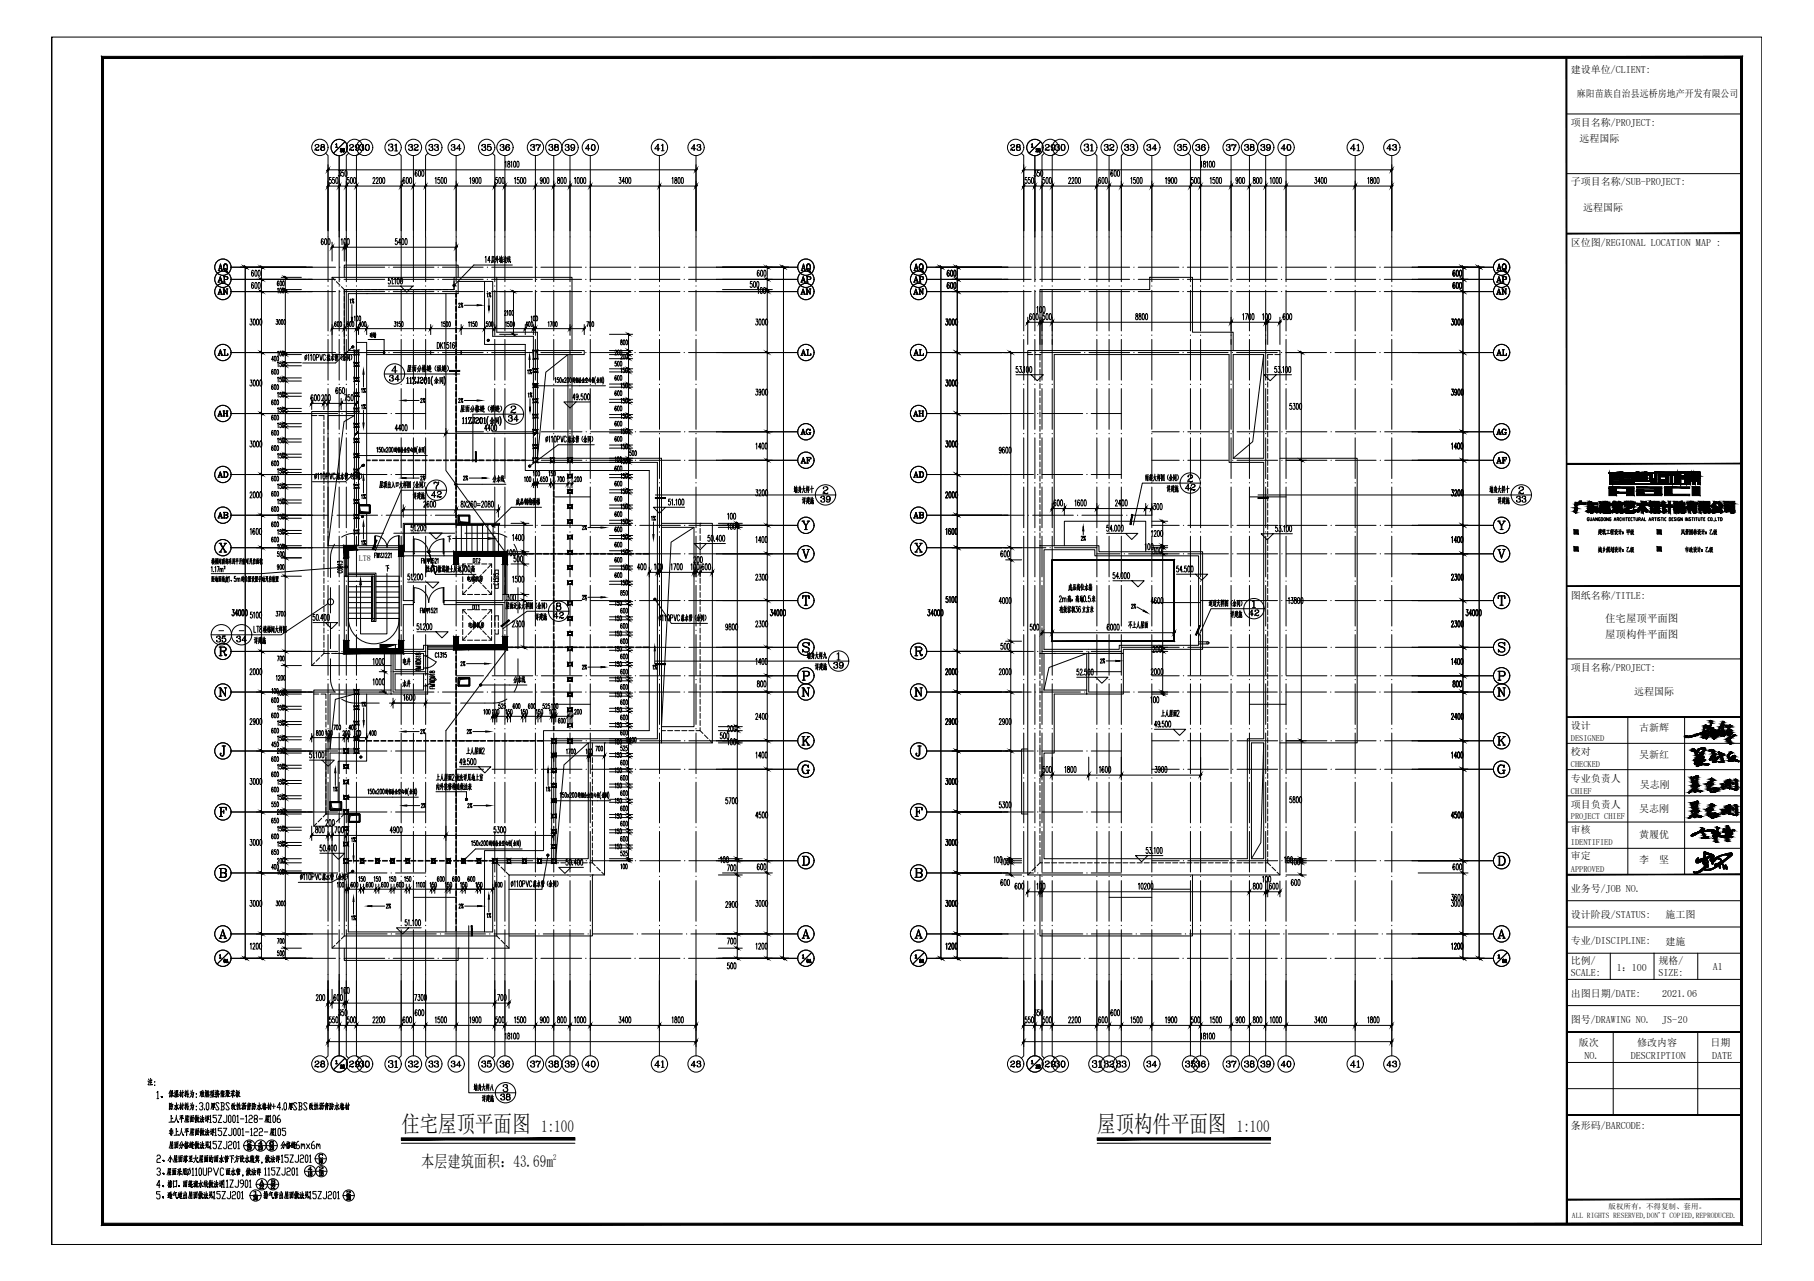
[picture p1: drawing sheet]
<svg xmlns="http://www.w3.org/2000/svg" width="841mm" height="594mm" viewBox="0 0 841 594" stroke-linecap="round" stroke-linejoin="round" font-family="sans-serif">
<defs><g id="words">
<g font-size="10.7">
<text x="186" y="525">住宅屋顶平面图</text>
<text x="509" y="525">屋顶构件平面图</text>
</g>
<g font-size="7.6">
<text x="251" y="525">1:100</text>
<text x="573" y="525">1:100</text>
<text x="195" y="541">本层建筑面积：43.69m</text>
</g>
<text font-size="7.1" x="77" y="552" transform="rotate(-90 77 552)">4、</text>
<g font-size="6.6">
<text x="73" y="504" transform="rotate(-90 73 504)">注：</text>
<text x="77" y="510">保温材料为：难燃型挤塑聚苯板</text>
<text x="77" y="540" transform="rotate(-90 77 540)">2、</text>
<text x="77" y="546" transform="rotate(-90 77 546)">3、</text>
<text x="77" y="557" transform="rotate(-90 77 557)">5、</text>
</g>
<g font-size="5.7">
<text x="740" y="249">建筑工程设计：甲级</text>
<text x="778" y="249">风景园林设计：乙级</text>
<text x="76" y="511" transform="rotate(-90 76 511)">1、</text>
</g>
<text font-size="5.3" x="141" y="544">4</text>
<g font-size="4.9">
<text x="744" y="288">住宅屋顶平面图</text>
<text x="744" y="296">屋顶构件平面图</text>
<text x="117" y="534" transform="rotate(-90 117 534)">29</text>
<text x="122" y="534" transform="rotate(-90 122 534)">29</text>
<text x="128" y="534" transform="rotate(-90 128 534)">29</text>
<text x="147" y="538">C</text>
<text x="141" y="546">18</text>
<text x="151" y="546" transform="rotate(-90 151 546)">18</text>
<text x="120" y="558" transform="rotate(-90 120 558)">26</text>
<text x="123" y="552" transform="rotate(-90 123 552)">22</text>
<text x="128" y="552" transform="rotate(-90 128 552)">22</text>
<text x="163" y="558" transform="rotate(-90 163 558)">26</text>
</g>
<g font-size="4.6">
<text x="728" y="34">建设单位/CLIENT:</text>
<text x="731" y="45">麻阳苗族自治县远桥房地产开发有限公司</text>
<text x="728" y="58">项目名称/PROJECT:</text>
<text x="732" y="66">远程国际</text>
<text x="728" y="86">子项目名称/SUB-PROJECT:</text>
<text x="734" y="98">远程国际</text>
<text x="728" y="114">区位图/REGIONAL LOCATION MAP :</text>
<text x="728" y="278">图纸名称/TITLE:</text>
<text x="728" y="311">项目名称/PROJECT:</text>
<text x="758" y="322">远程国际</text>
<text x="728" y="338">设计</text>
<text x="760" y="339">古新辉</text>
<text x="728" y="350">校对</text>
<text x="760" y="351">吴新红</text>
<text x="728" y="363">专业负责人</text>
<text x="760" y="365">吴志刚</text>
<text x="728" y="375">项目负责人</text>
<text x="760" y="377">吴志刚</text>
<text x="728" y="387">审核</text>
<text x="760" y="389">黄履优</text>
<text x="728" y="398">审定</text>
<text x="760" y="400">李</text>
<text x="769" y="400">坚</text>
<text x="728" y="414">业务号/JOB NO.</text>
<text x="728" y="426">设计阶段/STATUS:</text>
<text x="772" y="426">施工图</text>
<text x="728" y="438">专业/DISCIPLINE:</text>
<text x="772" y="438">建施</text>
<text x="728" y="447">比例/</text>
<text x="769" y="447">规格/</text>
<text x="728" y="452">SCALE:</text>
<text x="750" y="450">1：100</text>
<text x="769" y="452">SIZE:</text>
<text x="794" y="450">A1</text>
<text x="728" y="462">出图日期/DATE:</text>
<text x="771" y="462">2021.06</text>
<text x="728" y="474">图号/DRAWING NO.</text>
<text x="771" y="474">JS-20</text>
<text x="732" y="485">版次</text>
<text x="759" y="485">修改内容</text>
<text x="793" y="485">日期</text>
<text x="735" y="491">NO.</text>
<text x="756" y="491">DESCRIPTION</text>
<text x="794" y="491">DATE</text>
<text x="728" y="524">条形码/BARCODE:</text>
</g>
<g font-size="3.9">
<text x="728" y="344">DESIGNED</text>
<text x="728" y="356">CHECKED</text>
<text x="728" y="368">CHIEF</text>
<text x="728" y="380">PROJECT CHIEF</text>
<text x="728" y="392">IDENTIFIED</text>
<text x="728" y="404">APPROVED</text>
</g>
<g font-size="3.8">
<text x="166" y="260">LT8</text>
<text x="256" y="538">2</text>
</g>
<g font-size="3.5">
<text x="746" y="561">版权所有，不得复制、套用。</text>
<text x="729" y="565">ALL RIGHTS RESERVED,DON'T COPIED,REPRODUCED.</text>
</g>
</g></defs>
<!-- layer: PUB_TITLE -->
<g fill="none" stroke="#000" stroke-width=".46">
<path d="M24 17v560h793v-560h-793v560M726 53h81M726 81h81M730 254h2v1h-2zM730 246h2v2h-2zM741 254v1M742 255h-1M742 255l-1 1M742 254l-1 2M742 256h.1M742 255v1M742 254l1 2v-1"/>
<path d="M742 254h.1M744 254l-1 1M744 255h-1M744 255l-1 1M745 255v1M745 254v2M745 254h.1M745 255h.1M746 254v1M746 254l-1 2M746 255v1v-1M746 254h.1"/>
<path d="M747 254l1 2v-1M747 254h.1M747 255v1M748 254l-1 1M748 254v1M748 254v2M749 254h.1M749 255h-1M749 254v2M749 255v1M749 255h1l-1 1M749 255l1 1"/>
<path d="M750 255l-1-1v1M751 254h.1M751 254v2v-1M751 255h-1M751 254v2M752 255h-1M752 256h.1M752 255h.1M754 254h1l-1 2h2l-1-1M756 254v1M756 256h.1M757 254l-1 1"/>
<path d="M757 255v1M757 254l-1 2M757 254h.1M757 254v2M768 254h2v1h-2zM768 246h2v2h-2zM782 254h.1M782 254v2M782 255h1h-1v1M783 254h-2M783 255v1M784 254v2"/>
<path d="M784 255h.1M784 254h-1M784 255l-1 1M784 255l1 1M784 254v1M785 255l-1 1M785 254l-1 1M785 254h1M785 255h.1M785 254v2M786 255l-1 1M786 255v1"/>
<path d="M786 255l1 1M787 255l-1-1v1M787 254h.1M787 255h.1M787 254v2M788 255l-1 1M788 254v2M788 255h.1M789 255h.1M789 256h.1M791 254h1l-1 2h1v-1M793 254v1"/>
<path d="M793 255h.1M793 256h.1M793 255l1 1M793 254v2M794 254h-1M794 254l-1 2M726 306h81M755 333v73M781 333v73M726 345h81M726 357h81M726 369h81"/>
<path d="M726 393h81M726 381h81M726 418h81M726 430h81M726 442h81M726 454h81M747 442v12M767 442v12M787 442v12M726 466h81M748 479v38M787 479v38"/>
<path d="M726 493h81M726 505h81M24 577h.1"/>
<circle cx="752" cy="255" r=".1"/>
<circle cx="752" cy="256" r=".1"/>
<circle cx="789" cy="256" r=".1"/>
</g>
<g fill="#000" stroke="#000" stroke-width=".46">
<path d="M726 27v541zM726 27v541z"/>
<path d="M726 108h81zM726 108h81z"/>
<path d="M726 215h81zM726 215h81z"/>
<path d="M730 254l2 1v-1zM730 254l2 1h-2z"/>
<path d="M730 246l2 2v-2zM730 246l2 2h-2z"/>
<path d="M768 254l2 1v-1zM768 254l2 1h-2z"/>
<path d="M768 246l2 2v-2zM768 246l2 2h-2z"/>
<path d="M726 272h81zM726 272h81z"/>
<path d="M726 332h81zM726 333l81-1z"/>
<path d="M726 405h81zM726 406l81-1z"/>
<path d="M726 478h81zM726 479l81-1z"/>
<path d="M726 517h81zM726 517h81z"/>
<path d="M726 556h81zM726 556h81z"/>
<path d="M48 567l-1 1 760-1zM47 568l760-1 1 1zM807 27v540l1 1zM808 26v542l-1-541zM48 27h759l1-1zM47 26h761l-760 1zM47 26l1 541v-540zM47 26l1 541-1 1z"/>
</g>
<!-- layer: 0 -->
<g fill="none" stroke="#000" stroke-width=".46">
<path d="M746 219h2v5l8 1h-10v-6zM748 219h8v1l-4-1v1h4h-4v1h4v1h-4l4 1h-4l4 1h-4h-4l3-1h-3l3-1h-3l3-1v-1h-3h3v-1zM756 219h11h-3v1h2v2l1 1h-2v-3h-1v3h-2v-1h-6h6v-2h-2l2 1h-6h3l-3-1h3v-1zM756 219h.1M759 220h-3h3l-3 1h6l-2-1h2v2h-6h6v1h2v-3h1v3h2l-1-1v-2h-2M759 219h8h-3v1h2v2l1 1h-2v-3h-1v3h-2v-1h-6h6v-2h-2l2 1h-6h3l-3-1h3v-1h-3M759 219h-3M760 220h2M760 219v1h2M760 219h2v1h-2zM760 219h2v1M764 219h3h-3"/>
<path d="M767 219h10v6h-10zM768 219h8v5h-8zM769 220h6h1h-1v4h-1v-4h-4v2h2v-1h-2h3v2h-4zM774 220h-5v3h4v-2h-3h2v1h-2v-2h4v4h1M774 220h2h-1v4M774 220h-5v3h4v-2h-3M778 219h4v2h-2h1v-2h-2v6h-1zM782 219h3v3h-3l2-1v-2h-1v1l1 1h-2zM785 219h3v2h-1v-1v-1h-1v2l2 1h-3zM756 223h11zM756 222l6 1zM756 224h2h8h1v1h-11z"/>
<path d="M756 224v1h11M756 224h.1M758 224h-2v1h11v-1M758 224h8h1M758 224h-2v1h11v-1h-1h-8h-2v1h11v-1M766 224h-8h7M767 224v1l-11-1M769 223l5 1zM770 221h.1M770 221h2v1h-2v-2h4v4h1M780 222h2v3h-2l1-1v-2zM782 223h6h-2v2h-1v-2z"/>
<path d="M782 222h6h-6zM782 224h2v1h-2zM784 220h.1M785 230v-4h3v4M787 220l1 1v-2h-3v3h3l-2-1M787 220h.1M787 220v-1h-1v2M787 224h1v1h-1zM211 256v-13h20v13M214 243v13M216 243v13M219 243v13"/>
<path d="M221 243v13M224 243v13M226 243v13M229 243v13M736 241h.1M736 240h1M736 240v1M737 240v1M737 241h1M738 240v1M738 241l1-1v1M739 241h.1"/>
<path d="M741 240v1l-1-1v1M742 241h-1M742 240h-1v1M743 240v1M743 240h.1M743 241h.1M744 241v-1v1M744 241h.1M746 240v1l-1-1v1M746 241h1M746 240h1M747 240l-1 1"/>
<path d="M747 241h-1M748 241l1-1v1M748 241h1M750 241h.1M750 240v1M752 240h-1l1 1M752 240v1M752 241h1M753 240v1M754 240h1M754 240v1M755 241h1"/>
<path d="M756 240h-1v1h1M756 240h1M756 241h1M757 240v1M757 240h1M758 240v1M759 241h.1M759 240v1M760 241h.1M760 241v-1v1M760 241h1M761 241v-1l1 1"/>
<path d="M761 241h1M762 240v1h1M764 241l1-1v1M765 241h.1M766 241l1-1h-1v1M766 241h1M767 240h1M768 240v1M770 240h-1l1 1h-1M770 240h1M770 240v1M771 240v1"/>
<path d="M772 240v1M775 240h-1v1h1M775 241h1M776 240h-1v1h1M776 241h1M777 240h-1l1 1M777 240v1M778 241h1h-1M779 240h-1v1M780 240v1l-1-1v1M781 240v1M783 240v1l-1-1v1"/>
<path d="M783 241h1h-1M784 240h-1v1M784 240h1M785 240v1M786 240v1M786 240h1M787 240v1M787 241h1M788 240v1M789 240h.1M789 240v1M790 241h.1"/>
<path d="M790 240v1M793 240h-1v1h1M793 241v-1l1 1M793 241h1M794 241h.1M795 241v1M795 240v1h1M796 240h1M797 240v1M798 240v1M183 299v2h-7l7-2h-7v2M785 348h.1"/>
<path d="M785 348l1 1M785 347v1M785 347l1 2M785 347h.1M786 349h.1M786 349l1 1M787 350h.1M787 351h.1M787 355h.1M787 353h.1M787 353l-1 1h2M787 348h.1"/>
<path d="M787 348l-1 1M787 352h.1M787 354h.1M788 352h.1M788 352h-1M788 354l-1 1M788 352l-1 1M788 347h.1M788 347l-1 1M788 354h.1M788 353h.1M788 353l-1 1"/>
<path d="M788 352l1-1-1 1M788 354l1-1-1 1M788 355h-1M788 355h.1M789 350l-2 1M789 350h.1M789 350l-4 3 2-1M789 354h-1h2M789 354h.1M789 351h.1M789 351l-1 1M789 351h1l-4 3h1"/>
<path d="M789 347h2l-1 1M789 347h.1M789 347h-1M789 353h.1M789 353h-1M790 354h.1M790 349h-1h1l-1 1-2 2M790 349h.1M790 352h.1M790 352l-1 1M790 348v1M790 348h.1"/>
<path d="M790 347l-3 1v2M790 347h.1M790 347v1l-3 3M790 354h1M790 355h-2M790 355h.1M790 355h2M790 352l-1 2M791 354h1v1M791 354h.1M792 355h.1M793 352h.1"/>
<path d="M793 348h.1M793 348h1v1M794 348h.1M794 348h-1M794 352h-1M794 352h.1M794 349h.1M794 349v1M794 350l-1 2M794 350h.1M794 348l1 1M794 351v1"/>
<path d="M794 351h.1M794 351h1v1l-1 1v1M794 354h.1M795 350h-1M795 350h.1M795 353h.1M795 349v1M795 349h.1M795 350v2M795 352h.1M796 352v1l-2 1M796 352h.1"/>
<path d="M797 350h.1M797 350h1l-3 2M798 351l-2 1M798 351h.1M798 349l1 1h-1zM798 351l1 2-2 1h1M798 350h.1M798 349l1 1-1 1M798 349h.1M798 349h-1v1M798 354h.1M798 351l1 1"/>
<path d="M799 352v2M799 352h.1M799 354h-1M799 354h.1M801 352h.1M801 352l1 1 2-2-1 2h2M802 349l-1 2v1M802 349h.1M802 349h1M803 349l-1 2v1l2-2M803 349h.1M804 350h1l-1 2"/>
<path d="M804 350h.1M804 352h1M804 352h.1M805 353h.1M805 352l1 1h-1M805 352h.1M784 372l1 2a1.6 1.6 0 0 0 2-2l-2 1 2-1-1 2-1 1zM784 360l1 2a1.6 1.6 0 0 0 2-2l-2 1 2-1-1 3h-1zM784 376l3-1-1 1v-1l-1 2zM784 365l3-2-1 1v-1l-1 2zM786 376v1l2-1a2.4 2.4 0 0 0-2 3v-1l-3 1 3-2zM786 364v1h2a2.4 2.4 0 0 0-2 2v-1l-3 2 3-3z"/>
<path d="M787 378l2 1h-1zM787 366l2 1h-1zM788 378h.1M788 367h.1M792 377h.1M792 365h.1M793 378a1.1 1.1 0 0 0 1 1 1.1 1.1 0 0 0 2-1l-1-1a1.2 1.2 0 0 1 1 2 1.2 1.2 0 0 1-2 0h-1zM793 373h1v1l1-1-2 1v1h1l-2 2a1.6 1.6 0 0 0 1-2l-2 1 2-2zM793 366a1.1 1.1 0 0 0 1 1 1.1 1.1 0 0 0 2-1l-1-1a1.2 1.2 0 0 1 1 2 1.2 1.2 0 0 1-2 1l-1-1zM793 361h1v1h1l-2 1v1h1l-2 1a1.6 1.6 0 0 0 1-2l-2 1 2-2zM794 378h1zM794 366h1z"/>
<path d="M795 377h.1M795 365h.1M796 377l1 1zM796 366h1zM799 375v3zM799 364v2zM800 375h1v1h1l-2 1v-1zM800 364l1-1v1h1l-2 1v-1zM802 375v-1l-2 1 2-2v2M802 375h.1M802 364v-2l-2 1 2-2v3M802 364h.1"/>
<path d="M802 375v2h-1l1 1v-1v-2M802 364v1h-1l1 1v-2M803 375l1 1zM803 363l1 1zM805 373v4M805 373h.1M805 373v3M805 376h.1M805 376v2M805 361v4M805 361h.1M805 361v1v3"/>
<path d="M805 365h.1M805 365v1M805 378h.1M805 366h.1M805 377a1 1 0 0 1 0 1 1 1 0 0 1-1 0l-1-1 2 1M805 377h.1M805 365a1 1 0 0 1 0 1 1 1 0 0 1-1 0h-1h2M784 387h.1M784 387v1M784 388h.1M785 387h.1M785 387h-1"/>
<path d="M786 387l-2 1M786 387h.1M786 387h-1M786 386h.1M786 386v1M786 399l1-1-1 1M787 386h-1M787 386h.1M787 387h-1M787 387h.1M787 398v1l3-1v-3l4 2h1l-1 1 3-1 6-2v1l-4 4v1a1.2 1.2 0 0 1 2 1 1.2 1.2 0 0 1 0 1l-1-1-1 1v-1a.9 .9 0 0 0 0-1 1 1 0 0 0-2 0 .9 .9 0 0 0 1 1h-1a5 5 0 0 1-7 1 2.9 2.9 0 0 1-5 1 6 6 0 0 0 5-3h1h-1l-1-2-3 1zM787 399h-1h1"/>
<path d="M787 386v1M787 399l-1 1M787 399h1zM787 398l-1 1M788 399l-2 1M788 399l-1 1M788 386h.1M788 386h-1M788 385h.1M788 385v1M788 398l-2 2M788 400l3-2-3 2"/>
<path d="M788 398v1M789 385h-1M789 385h.1M789 386h.1M789 386h-1M789 384h.1M789 384h1M789 398l-1 1M789 385h1M789 389h.1M789 384v1M789 389h1"/>
<path d="M790 385h.1M790 385l-1 1M790 389h.1M790 389l1-1v1M790 398l-3 2M790 387h.1M790 399h.1M790 399l-1 1M790 384v1M790 384h.1M790 386h-2M790 386h.1"/>
<path d="M790 388h.1M790 387v1M790 397h1h-1M790 396l1-1-1 2M790 395h.1M790 395v1M791 396l2 1h-1a.8 .8 0 0 1-1 1 1 1 0 0 1 0-2zM791 399l-1 1M791 399l-1 2v-1M791 396l-1 1M791 397l-3 3 3-3M791 399l-2 1"/>
<path d="M791 399v1h-1zM791 396v-1v1M791 388h.1M791 388l-2 1M791 395l-1 1M791 385h.1M791 385h-1M791 396h1h-1M791 398l-2 2M791 385l-1 1M791 398l-2 1h1M791 389h.1"/>
<path d="M791 399h1h-1M791 398l-1 1M791 388h1M791 400h1l-1 1M791 398h2v1l1-1v3l1-2a1 1 0 0 1 2 0 1 1 0 0 1 0 1l-2 1v1a4 4 0 0 1-4 1v-1h1zM792 389h-1M792 389h.1M792 397l-2 2M792 399h-1M792 385h-1M792 385h.1M792 388v1"/>
<path d="M792 388h.1M792 396h.1M792 399l-1 1M792 396h-1h1M792 396h1h-1M792 397l-2 2h1M792 397l-1 2M793 397l-2 2M793 397v-1v1M793 397l-2 2v-1M793 398l1-2-1 2M793 396h-1"/>
<path d="M793 385h.1M793 385h-1M793 399h.1M794 396l-2 2M794 385h-2M794 385h.1M794 385h-1M794 385h1l-1 1M794 386h.1M794 398l-1 1M794 399l1-1-1 1M794 396l-1 2"/>
<path d="M794 398l-1 1 1-1M794 388h.1M794 387h.1M794 387v1M794 398v1v-1M794 397l-1 1M794 385h1M794 387h1M795 386h.1M795 387h.1M795 386h-1M795 397h-1"/>
<path d="M795 386v1M795 397h-1h1M795 398l-1 1M795 388h-1M795 388h.1M795 388v1M795 387h-1M795 385h.1M795 389h.1M795 385v1M795 387l1 1M795 399h.1"/>
<path d="M795 389l1 1M796 390h.1M796 388v2M796 388h.1M796 399l-2 2M796 398l-2 2M796 387h.1M796 386h.1M796 386v1M796 384h.1M796 384h1M796 397l-2 3"/>
<path d="M796 385h.1M796 385v1M796 386h1M797 387l-1 1M797 384h.1M797 387h.1M797 398h.1M797 386h.1M797 387l1 1M797 384h-1M797 398h-1M797 397l-3 3 3-3"/>
<path d="M797 387h-1M797 386v1M797 397l2-1 2 1-3 2a1.2 1.2 0 0 0-2-1zM797 397l-3 3M797 397h1l-2 1M798 398h-1M798 398l-1 1M798 388h.1M798 388h-2M798 398v1M798 399l-2 2M798 399h.1"/>
<path d="M798 397h-1M798 397l1-1-1 1M798 388h1M798 399l-1 2M798 399v1M798 388h2M799 399l-1 1M799 386h.1M799 388h.1M799 388h1M799 396l-1 1M799 384h.1"/>
<path d="M799 384v1M799 385h.1M799 385v1M799 399l-1 1 1-1M799 396v1M799 384l1 1M800 385h.1M800 385l-1 1M800 385v1v1M800 399l-2 1M800 388h.1M800 396l-1 1"/>
<path d="M800 398l-2 2M800 385v1M800 387h.1M800 387v1M800 396h.1M800 386h.1M800 386h1M800 388h1M801 386h.1M801 388h.1M801 388v1M801 383h.1"/>
<path d="M801 389h.1M801 389v1M801 383v1M801 390h.1M801 387v1M801 387h.1M801 385h.1M801 396h-1M801 384h.1M801 384v1M801 398l2-2-3 3M801 386v1"/>
<path d="M801 388v2M801 396l-1 1M801 388h1M801 385v1M801 396v1M802 388h.1M802 396h.1M802 384h.1M802 384h-1M802 396l-1 1M802 387h.1M802 384v1"/>
<path d="M802 386h.1M802 386l-1 1M802 385l-1 1M802 385h.1M802 385v1M802 386v1l1-1M802 397h.1M802 396l-1 1 1-1M802 397l1-1-3 3M802 388h1M802 387v1M802 387h1"/>
<path d="M802 386h1M802 385h1M803 387h.1M803 385h.1M803 385v1M803 386h.1M803 395l-1 1M803 395l-6 7M803 388h-1M803 388h.1M803 386v1M803 396l-6 6"/>
<path d="M803 396l-2 2M803 396l-1 2M803 396l-1 1M803 385h1M804 385h.1M804 385h-1M785 404v1M786 404l-1 1M786 404v1M787 404l-1 1M788 405l2-3-2 3M788 404l-1 1 1-1"/>
<path d="M788 404l3-2-3 3M788 403l-1 2M789 404l2-2-2 2M790 400v1M791 402l-4 3 3-2M791 403h-1h1M791 401l-1 1M791 402l-3 2M791 402l-1 1M791 403h-1M791 401l-1 1zM791 402h.1"/>
<path d="M791 403v1l1-1M791 400l-1 1M791 401l1-1v2h-1zM791 402l-2 2M791 400v1M791 401h.1M791 400h1h-1M791 401h1M792 402h-1M792 402h.1M792 401h.1M792 400l-1 1"/>
<path d="M792 403l-1 1M792 403l-1 1 1-1M792 401l-1 1M792 403v1M793 403l-1 1M794 403l-1 1M794 401h.1M794 400v1M795 402l-1 1M795 402l-2 1M795 402l1-1-2 2M795 400v1"/>
<path d="M796 401l2-1-2 2zM796 401l-1 1M796 400l-1 1M796 400l-1 1 1-1M796 402l1-1-1 1M796 402l-2 1M796 401l-1 2M796 400v1M797 401l-2 2M797 400l-1 1M797 401l-2 1M798 401l-1 1h1"/>
<path d="M798 401l-1 1M798 402h-1M798 402l-1 1M798 402v1M798 401l4-4-5 5M799 400v1M799 401h.1M799 401v1M799 402v1M799 402v1v-1M799 402h.1M799 403h.1"/>
<path d="M800 402v-1l-1 1M800 401l-1 1M800 401v1M800 402h.1M801 402l-1 1 1-1M801 402l-1 1M801 403h-1M801 403h.1"/>
<circle cx="792" cy="366" r=".5"/>
<circle cx="792" cy="378" r=".5"/>
</g>
<g fill="#000" stroke="#000" stroke-width=".46">
<path d="M732 233h1zM736 238h1zM740 238h1zM744 238h3zM746 237h1zM747 238h1zM750 234h1zM757 237h1zM759 237h1zM760 235h2zM762 233h1zM763 237h1z"/>
<path d="M766 237h1zM767 238h1zM771 238h1zM777 237h1zM778 238h1zM779 233h1zM782 236h1zM789 237h1zM790 238h1zM792 238h1zM794 235h1zM794 238h1z"/>
<path d="M798 235h1zM176 299h7l-7 2zM790 337h1zM791 339h1zM792 338h1zM792 337h1zM793 339h1zM793 338h1zM793 340h1zM794 339v1zM795 340h1zM797 337h1z"/>
<path d="M798 337h-1zM798 336h1zM798 339h1zM798 337h1zM800 337h1zM801 338v1zM801 338h1zM801 340h1zM802 337l-1 1zM801 339h1zM802 337h1zM802 339h1z"/>
<path d="M781 341h1zM785 353h1zM786 354h1zM786 353h1zM786 360h1zM787 352h1zM787 354h1zM787 353h1zM787 350h1zM787 351h1zM787 355h1zM788 347v1z"/>
<path d="M788 351h1zM788 353h1zM788 353v1zM788 352h1zM788 352v1zM788 347h1zM788 354h1zM789 347h1zM788 349h1zM789 353h1zM789 349h1zM789 350h1z"/>
<path d="M789 352h1zM789 351h1zM789 342h1zM789 348h1zM790 348h1zM790 347h1zM791 342v1zM791 355h1zM791 342h1zM791 354h1zM793 348h1zM794 350h1z"/>
<path d="M794 343h1zM794 342h1zM795 341h1zM795 342h1zM795 353h1zM796 352h1zM796 340h1zM796 351h1zM797 351h1zM798 350h1zM798 341h1zM798 353h1z"/>
<path d="M799 341h1zM801 351h1zM801 350h1zM802 352v1zM802 352h1zM802 341h1zM802 349h1zM802 342h1zM803 353h1zM803 342h1zM804 352h1zM804 351v1z"/>
<path d="M803 341h1zM804 351h1zM805 353h1zM783 379h1zM783 367h1zM784 378h1zM784 367h1zM784 376h1zM784 365h1zM785 374v1zM785 373h1zM785 378h1z"/>
<path d="M785 361h1zM785 366h1zM785 374h1zM785 363h1zM785 376h1zM785 364h1zM785 372h1zM785 360h1zM785 377h1zM785 365h1zM786 363v1zM786 364v1z"/>
<path d="M786 372h1zM786 377h1zM786 365h1zM786 375h1zM786 363h1zM787 376v1zM787 376h1zM787 365h1zM787 364h1zM791 375h1zM791 363h1zM791 376h1z"/>
<path d="M791 364h1zM792 375h1zM792 363h1zM792 377h1zM792 378h1zM792 365h1zM792 366h1zM792 376h1zM792 364h1zM792 374h1zM793 374h1zM793 362h1z"/>
<path d="M793 373h1zM793 376h1zM793 361h1zM793 364h1zM793 375h1zM794 363v1zM794 374h1zM794 362h1zM794 373h1zM795 379h1zM795 367h1zM800 376h1z"/>
<path d="M800 364h1zM801 363v1zM801 374h1zM801 376h1zM801 362h1zM801 364h1zM801 373h1zM784 387h1zM785 387h1zM786 386h1zM787 386h1zM788 385h1z"/>
<path d="M791 385h4zM791 388h1zM792 385h1zM794 385h1zM794 386h1zM794 388h1zM796 387h1zM796 388h4zM799 384h1zM799 386h1zM801 387h1zM802 387h1z"/>
<path d="M746 219h2zM746 219h2z"/>
<path d="M746 219l2 5v-5zM746 219l2 5h-2z"/>
<path d="M746 219h2zM746 219h2z"/>
<path d="M746 219l2 5v-5zM746 219l2 5h-2z"/>
<path d="M751 219h1zM751 219h1z"/>
<path d="M751 219l1 1v-1zM751 219l1 1h-1z"/>
<path d="M751 219h1zM751 219h1z"/>
<path d="M751 219l1 1v-1zM751 219l1 1h-1z"/>
<path d="M748 219h8zM748 219h8z"/>
<path d="M755 219l1 1v-1zM755 219l1 1h-1z"/>
<path d="M748 219h8zM748 219h8z"/>
<path d="M755 219l1 1v-1zM755 219l1 1h-1z"/>
<path d="M759 219h1zM759 219h1z"/>
<path d="M759 219l1 1v-1zM759 219l1 1h-1z"/>
<path d="M762 219h2zM762 219h2z"/>
<path d="M762 219l2 1v-1zM762 219l2 1h-2z"/>
<path d="M756 219h11zM756 219h11z"/>
<path d="M767 219l1 5v-5zM767 219l1 5h-1z"/>
<path d="M767 219l1 5v-5zM767 219l1 5h-1z"/>
<path d="M774 220h1zM774 220h1z"/>
<path d="M774 220h1zM774 220h1z"/>
<path d="M769 220h7zM769 220h7z"/>
<path d="M769 220h7zM769 220h7z"/>
<path d="M767 219h10zM767 219h10h-10z"/>
<path d="M776 219l1 5v-5zM776 219l1 5h-1z"/>
<path d="M767 219h10zM767 219h10h-10z"/>
<path d="M776 219l1 5v-5zM776 219l1 5h-1z"/>
<path d="M778 219l1 6v-6zM778 219l1 6h-1z"/>
<path d="M778 219l1 6v-6zM778 219l1 6h-1z"/>
<path d="M778 219h4zM778 219h4h-4z"/>
<path d="M781 219l1 2v-2zM781 219l1 2h-1z"/>
<path d="M778 219h4zM778 219h4h-4z"/>
<path d="M781 219l1 2v-2zM781 219l1 2h-1z"/>
<path d="M782 219l1 1v-1zM782 219l1 1h-1z"/>
<path d="M782 219l1 1v-1zM782 219l1 1h-1z"/>
<path d="M782 219h3zM782 219h3z"/>
<path d="M784 219l1 2v-2zM784 219l1 2h-1z"/>
<path d="M782 219h3zM782 219h3z"/>
<path d="M784 219l1 2v-2zM784 219l1 2h-1z"/>
<path d="M785 219l1 2v-2zM785 219l1 2h-1z"/>
<path d="M785 219l1 2v-2zM785 219l1 2h-1z"/>
<path d="M785 219h3zM785 219h3z"/>
<path d="M787 219l1 1v-1zM787 219l1 1h-1z"/>
<path d="M785 219h3zM785 219h3z"/>
<path d="M787 219l1 1v-1zM787 219l1 1h-1z"/>
<path d="M730 238h1zM730 238h1z"/>
<path d="M730 237h1zM730 237l1 1z"/>
<path d="M730 237h1zM730 237h1z"/>
<path d="M730 237h1zM730 237h1z"/>
<path d="M730 237h1zM730 237h1z"/>
<path d="M730 237h1zM730 237h1z"/>
<path d="M730 237h1zM730 237h1z"/>
<path d="M730 237h1zM730 237h1z"/>
<path d="M730 237h1zM730 237h1z"/>
<path d="M730 237h1zM730 237h1z"/>
<path d="M730 236h1zM730 236h1z"/>
<path d="M730 236h1zM730 236h1z"/>
<path d="M730 236h1zM730 236h1z"/>
<path d="M730 236h1zM730 236l1 1z"/>
<path d="M730 234h1zM730 234h1z"/>
<path d="M730 234l1 1v-1zM730 234l1 1h-1z"/>
<path d="M730 235h1zM730 235h1z"/>
<path d="M730 235l1 1zM730 235l1 1z"/>
<path d="M730 236h1zM730 236h1z"/>
<path d="M730 236h1zM730 236h1z"/>
<path d="M730 236h1zM730 236h1z"/>
<path d="M730 236h1zM730 236h1z"/>
<path d="M730 236h1zM730 236h1z"/>
<path d="M732 233l1-1zM732 233h1z"/>
<path d="M732 233h1zM732 233h1z"/>
<path d="M732 233h1zM732 233h1z"/>
<path d="M732 233h1zM732 233h1z"/>
<path d="M730 233l5 1v-1zM730 233l5 1h-5z"/>
<path d="M730 234h5zM730 234h5z"/>
<path d="M736 237h1zM736 237l1 1z"/>
<path d="M737 232l1 1zM737 232l1 1z"/>
<path d="M736 237h1zM736 237h1z"/>
<path d="M736 237h1zM736 237h1z"/>
<path d="M736 237h1zM736 237h1z"/>
<path d="M736 237h1zM736 237h1z"/>
<path d="M736 237h1zM736 237h1z"/>
<path d="M736 237h1zM736 237h1z"/>
<path d="M737 236h1zM737 236h1z"/>
<path d="M736 234l1 1v-1zM736 234l1 1h-1z"/>
<path d="M736 237h1zM736 237h1z"/>
<path d="M736 237h1zM736 237h1z"/>
<path d="M737 236h1zM736 236h2z"/>
<path d="M736 237h2zM736 237h1z"/>
<path d="M736 237h2zM736 237h2z"/>
<path d="M736 236h2zM736 236h2z"/>
<path d="M736 236h2zM736 236l2 1z"/>
<path d="M736 236h2zM736 236h2z"/>
<path d="M737 233h1zM737 233h1z"/>
<path d="M738 237h1zM738 237h1z"/>
<path d="M737 238h1zM737 238h1z"/>
<path d="M737 238h1zM737 238h1z"/>
<path d="M737 238h2zM737 238h1z"/>
<path d="M737 238h2zM737 238h2z"/>
<path d="M737 238h2zM737 238h2z"/>
<path d="M738 234l1 1v-1zM738 234l1 1h-1z"/>
<path d="M739 236h1zM739 236h1z"/>
<path d="M738 236h1zM738 236h1h-1z"/>
<path d="M739 237h1zM739 237h1z"/>
<path d="M738 237h1zM738 237h1z"/>
<path d="M738 237h1zM738 237h1z"/>
<path d="M738 237h1zM738 237h1z"/>
<path d="M737 237h2zM737 237h2z"/>
<path d="M737 237h2zM737 237h2z"/>
<path d="M737 237h2zM737 237l2 1z"/>
<path d="M740 237h1zM740 237h1z"/>
<path d="M739 236h1zM739 236h1z"/>
<path d="M739 236h1zM739 236h1z"/>
<path d="M738 236l2 1zM738 236l2 1z"/>
<path d="M739 237h2zM739 237h2z"/>
<path d="M739 237h2zM739 237h2z"/>
<path d="M739 237h2zM739 237h2z"/>
<path d="M740 237h1zM740 237l1 1z"/>
<path d="M739 237h2zM739 237h2z"/>
<path d="M736 235l5 1v-1zM736 235l5 1h-5z"/>
<path d="M740 237h1zM740 237h1z"/>
<path d="M739 237h2zM739 237h2z"/>
<path d="M736 233l5 1v-1zM736 233l5 1h-5z"/>
<path d="M739 237h2zM739 237h2z"/>
<path d="M740 237h1zM740 237h1z"/>
<path d="M741 237h4zM741 237h4z"/>
<path d="M741 237h1zM741 237h1z"/>
<path d="M742 235h1zM742 235h1z"/>
<path d="M742 236h1zM742 236h1z"/>
<path d="M741 237h1zM741 237l1 1z"/>
<path d="M742 237h1zM742 237h1z"/>
<path d="M742 236h1zM742 236l1 1z"/>
<path d="M742 237h1zM742 237h1z"/>
<path d="M742 236h1zM742 236h1z"/>
<path d="M742 237h1zM742 237h1z"/>
<path d="M741 236h2zM741 236h2z"/>
<path d="M741 236h2zM741 236h2z"/>
<path d="M741 236h2zM741 236h2z"/>
<path d="M741 236h2zM741 236h2z"/>
<path d="M742 236h1zM742 236h1z"/>
<path d="M742 236h1zM741 236h2z"/>
<path d="M742 237h1zM742 237h1z"/>
<path d="M741 233l2 1v-1zM741 233l2 1h-2z"/>
<path d="M742 234h1zM742 234h1h-1z"/>
<path d="M742 235l1 1zM742 235l1 1z"/>
<path d="M742 236h1zM742 236h1z"/>
<path d="M742 234h1zM742 234h1z"/>
<path d="M742 234l1 1zM742 234l1 1z"/>
<path d="M742 235h1zM742 235h1z"/>
<path d="M742 235h1zM742 235h1z"/>
<path d="M742 237h1zM742 237h1z"/>
<path d="M742 237h2zM742 237h2z"/>
<path d="M742 237h2zM742 237h2z"/>
<path d="M742 237h2zM741 237h3z"/>
<path d="M741 237h3zM741 237h3z"/>
<path d="M744 233h1zM744 233h1z"/>
<path d="M744 233l1 1zM744 233l1 1z"/>
<path d="M744 234h1zM744 234h1z"/>
<path d="M744 235h1zM744 235h1z"/>
<path d="M744 236h1zM744 236h1z"/>
<path d="M744 237h1zM744 237h1z"/>
<path d="M745 238h1zM745 238h1zM745 238h1z"/>
<path d="M745 238h1zM745 238h1z"/>
<path d="M745 238h1zM745 238h1z"/>
<path d="M744 238h2zM744 238h2z"/>
<path d="M743 233h3zM743 233h3h-3z"/>
<path d="M746 233v1zM746 233v1z"/>
<path d="M743 234l3 1zM743 234l3 1z"/>
<path d="M743 235h3zM743 235h3z"/>
<path d="M743 235l3 1v-1zM743 235l3 1h-3z"/>
<path d="M744 238h2zM744 238h2z"/>
<path d="M743 236l4 1v-1zM743 236l4 1h-4z"/>
<path d="M743 238h4zM743 238h4z"/>
<path d="M743 238h4zM743 238h4z"/>
<path d="M743 238h4zM743 238h4z"/>
<path d="M743 238h4zM743 238h4z"/>
<path d="M744 238h3zM744 238h3z"/>
<path d="M744 238h3zM744 238h3zM744 238h3z"/>
<path d="M744 238h3zM744 238h2z"/>
<path d="M743 234h4zM743 234h4h-4z"/>
<path d="M742 237l5 1zM742 237l5 1z"/>
<path d="M743 238h4zM743 238h4z"/>
<path d="M743 238h4zM743 238h4z"/>
<path d="M741 237h6zM741 237h6z"/>
<path d="M746 237h1zM746 237h1z"/>
<path d="M746 237h1zM746 237h1z"/>
<path d="M746 237h1zM746 237h1z"/>
<path d="M746 237h1zM745 237h2z"/>
<path d="M741 237h6zM741 237h6z"/>
<path d="M741 237h6zM741 237h6z"/>
<path d="M747 237h6zM747 237h6z"/>
<path d="M748 233h2zM748 233h2z"/>
<path d="M748 233h5zM748 233h5z"/>
<path d="M747 238h1zM747 238h1z"/>
<path d="M747 234h1zM747 234h1z"/>
<path d="M747 238h1zM747 238h1z"/>
<path d="M747 238h2zM747 238h1z"/>
<path d="M747 238h2zM747 238h2z"/>
<path d="M748 236h1zM748 236h1h-1z"/>
<path d="M748 236h1zM748 236h1z"/>
<path d="M748 233h1zM748 233h1z"/>
<path d="M748 233h1zM748 233h1z"/>
<path d="M747 237h2zM747 237l2 1z"/>
<path d="M748 233h1zM748 233h1z"/>
<path d="M748 232l1 1zM748 232l1 1z"/>
<path d="M748 233h1zM748 233h1z"/>
<path d="M748 233h1zM748 233h1z"/>
<path d="M748 236l1 1zM748 236l1 1z"/>
<path d="M746 226l3 4v-4zM746 226l3 4h-3z"/>
<path d="M749 234h1zM749 234h1z"/>
<path d="M747 234l2 2v-2zM747 234l2 2h-2z"/>
<path d="M748 237h1zM748 237h1z"/>
<path d="M748 237h2zM747 237h3z"/>
<path d="M750 237h2zM750 237h2z"/>
<path d="M747 237h3zM747 237h3z"/>
<path d="M750 234h3zM750 234h3z"/>
<path d="M750 236h1zM750 236h1z"/>
<path d="M748 233h2zM748 233h2z"/>
<path d="M748 233h2zM748 233h2z"/>
<path d="M750 233h3zM750 233h3z"/>
<path d="M749 238h1zM749 238h1z"/>
<path d="M749 238h1zM749 238h1z"/>
<path d="M749 237h1zM749 237h1z"/>
<path d="M749 237h1zM749 237l1 1z"/>
<path d="M747 237h3zM747 237h3z"/>
<path d="M747 237h3zM747 237h3z"/>
<path d="M750 233h1zM750 233h1z"/>
<path d="M747 237h3zM747 237h3z"/>
<path d="M750 236h1zM750 236h1h-1z"/>
<path d="M751 236h1zM751 236h1z"/>
<path d="M751 236h1zM751 236h1z"/>
<path d="M750 233h1zM750 233h1z"/>
<path d="M750 233h1zM750 233h1z"/>
<path d="M750 233h1zM750 233h1z"/>
<path d="M750 233h1zM750 233h1z"/>
<path d="M751 234h1zM751 234h1z"/>
<path d="M750 235h2zM750 235h2h-2z"/>
<path d="M750 235l2 1v-1zM750 235l2 1h-2z"/>
<path d="M751 236h1zM751 236h1h-1z"/>
<path d="M750 236h2zM750 236h2z"/>
<path d="M750 236l2 1zM750 236l2 1z"/>
<path d="M750 237h2zM750 237h2z"/>
<path d="M747 237h5zM747 237h5z"/>
<path d="M747 237h5zM747 237h5z"/>
<path d="M747 237h5zM747 237h5z"/>
<path d="M747 237h5zM747 237h5z"/>
<path d="M751 238h1zM751 238h1z"/>
<path d="M751 238h1zM751 238h1z"/>
<path d="M751 220l1 1v-1zM751 220l1 1h-1z"/>
<path d="M751 222h1zM751 222h1h-1z"/>
<path d="M751 223h1zM751 223h1h-1z"/>
<path d="M751 224h1zM751 224h1z"/>
<path d="M751 220l1 1v-1zM751 220l1 1h-1z"/>
<path d="M751 222h1zM751 222h1h-1z"/>
<path d="M751 223h1zM751 223h1h-1z"/>
<path d="M751 224h1zM751 224h1z"/>
<path d="M751 238h1zM751 238h1z"/>
<path d="M751 238h1zM751 238h1z"/>
<path d="M751 238h2zM751 238h1z"/>
<path d="M750 233h3zM750 233h3z"/>
<path d="M750 233h3zM750 233h3z"/>
<path d="M748 233h5zM748 233h5z"/>
<path d="M747 233l6 1zM747 233l6 1z"/>
<path d="M747 234h6zM747 234h6z"/>
<path d="M747 234h6zM747 234h6z"/>
<path d="M751 237l2 1zM751 237l2 1z"/>
<path d="M751 238h2zM751 238h2z"/>
<path d="M752 236h1zM752 236h1z"/>
<path d="M752 236l1 1v-1zM752 236l1 1h-1z"/>
<path d="M752 237h1zM752 237h1z"/>
<path d="M750 237h3zM750 237h3z"/>
<path d="M751 237h2zM751 237h2z"/>
<path d="M751 237h2zM751 237h2z"/>
<path d="M751 237h2zM751 237h2z"/>
<path d="M753 237h1zM753 237h1z"/>
<path d="M753 236h1zM753 236h1z"/>
<path d="M753 236h2zM753 236h2z"/>
<path d="M750 228l4 1v-1zM750 228l4 1h-4z"/>
<path d="M753 237h1zM753 237h1z"/>
<path d="M753 237h1zM753 237h1z"/>
<path d="M753 236h1zM753 236l1 1z"/>
<path d="M753 237h1zM753 237h1z"/>
<path d="M753 237h2zM753 237h2z"/>
<path d="M753 236h2zM753 236h1z"/>
<path d="M753 237h2zM753 237h2z"/>
<path d="M753 236h2zM753 236h2z"/>
<path d="M753 236h2zM753 236h2z"/>
<path d="M753 236h2zM753 236h2z"/>
<path d="M753 236h2zM753 236h2z"/>
<path d="M753 237h2zM753 237h2z"/>
<path d="M754 232l1 1zM754 232l1 1z"/>
<path d="M754 234h1zM754 234h1z"/>
<path d="M754 236h1zM753 236h2z"/>
<path d="M754 236h1zM754 236h1z"/>
<path d="M754 236h2zM754 236h1z"/>
<path d="M754 236h2zM754 236h2z"/>
<path d="M754 236h2zM754 236h2z"/>
<path d="M754 236h2zM754 236h2z"/>
<path d="M746 224l10 1zM746 224l10 1z"/>
<path d="M748 220h8zM748 220h8z"/>
<path d="M755 221h1zM755 221h1h-1z"/>
<path d="M748 221l8 1zM748 221l8 1z"/>
<path d="M748 222l8 1zM748 222l8 1z"/>
<path d="M748 223l8 1zM748 223l8 1z"/>
<path d="M746 224l10 1zM746 224l10 1z"/>
<path d="M748 220h8zM748 220h8z"/>
<path d="M755 221h1zM755 221h1h-1z"/>
<path d="M748 221l8 1zM748 221l8 1z"/>
<path d="M748 222l8 1zM748 222l8 1z"/>
<path d="M748 223l8 1zM748 223l8 1z"/>
<path d="M754 236h2zM754 236h2z"/>
<path d="M754 236h2zM754 236h2z"/>
<path d="M754 236h2zM754 236h2z"/>
<path d="M754 235h2zM754 235h2z"/>
<path d="M754 235h2zM754 236h2z"/>
<path d="M755 238h1zM755 238h1z"/>
<path d="M754 235h3zM754 235h2z"/>
<path d="M755 238h2zM755 238h1z"/>
<path d="M755 238h2zM755 238h2z"/>
<path d="M755 235h2zM754 235h3z"/>
<path d="M755 235h2zM755 235h2z"/>
<path d="M754 238h3zM754 238h3z"/>
<path d="M756 232l1 1zM756 232l1 1z"/>
<path d="M756 234h1zM756 234h1z"/>
<path d="M754 238h3zM754 238h3z"/>
<path d="M755 235h2zM755 235h2z"/>
<path d="M754 238h3zM754 238h3z"/>
<path d="M755 235h2zM755 235h2z"/>
<path d="M754 238h3zM754 238h3z"/>
<path d="M755 235h2zM755 235h2z"/>
<path d="M754 238h3zM754 238h3z"/>
<path d="M756 224h2zM756 224h2h-2z"/>
<path d="M756 224h2zM756 224h2h-2z"/>
<path d="M754 238h4zM754 238h3z"/>
<path d="M756 224h2zM756 224h2h-2z"/>
<path d="M755 235h3zM755 235h2z"/>
<path d="M746 226h12zM746 226h12h-12z"/>
<path d="M754 226l4 4v-4zM754 226l4 4h-4z"/>
<path d="M754 238h4zM754 238h4z"/>
<path d="M754 238h4zM754 238h4z"/>
<path d="M753 234l5 1v-1zM753 234l5 1h-5z"/>
<path d="M755 235h3zM755 235h3z"/>
<path d="M754 238h4zM754 238h4z"/>
<path d="M754 238h4zM754 238h4z"/>
<path d="M753 238h5zM753 238h5z"/>
<path d="M753 238h5zM753 238h5z"/>
<path d="M757 236h1zM757 236h1z"/>
<path d="M757 236h1zM757 236h1z"/>
<path d="M753 238h5zM753 238h5z"/>
<path d="M753 237h5zM753 237l5 1z"/>
<path d="M753 237h5zM753 237h5z"/>
<path d="M753 237h5zM753 237h5z"/>
<path d="M753 237h5zM753 237h5z"/>
<path d="M757 236l1 1zM757 236l1 1z"/>
<path d="M757 237h1zM757 237h1z"/>
<path d="M757 237h1zM757 237h1z"/>
<path d="M757 237h1zM757 237h1z"/>
<path d="M757 237h1zM757 237h1z"/>
<path d="M757 237h1zM757 237h1z"/>
<path d="M757 237h1zM757 237h1zM757 237h1z"/>
<path d="M757 237h1zM756 237h2z"/>
<path d="M753 237h5zM753 237h5z"/>
<path d="M753 233l5 1v-1zM753 233l5 1h-5z"/>
<path d="M760 236h3zM760 236h3z"/>
<path d="M759 237h1zM759 237h1z"/>
<path d="M759 220l1 1zM759 220l1 1z"/>
<path d="M759 237h1zM759 237h1z"/>
<path d="M760 235h3zM760 235h3z"/>
<path d="M759 237h1zM759 237h1z"/>
<path d="M760 235h2zM760 235h2z"/>
<path d="M759 237h1zM759 237h1z"/>
<path d="M759 237h1zM759 237h1z"/>
<path d="M759 236h1zM759 236l1 1z"/>
<path d="M759 236h2zM759 236h1z"/>
<path d="M759 236h2zM759 236h2z"/>
<path d="M759 236h2zM759 236h2z"/>
<path d="M759 236h2zM759 236h2z"/>
<path d="M759 236h2zM759 236h2z"/>
<path d="M760 236h1zM760 236h1z"/>
<path d="M760 236h1zM760 236h1z"/>
<path d="M760 236h1zM760 236h1z"/>
<path d="M760 236h1zM760 236h1z"/>
<path d="M761 236h2zM761 236h2z"/>
<path d="M761 236h1zM761 236h1z"/>
<path d="M761 232l1 1v-1zM761 232l1 1h-1z"/>
<path d="M762 236h1zM762 236h1z"/>
<path d="M761 236l1 2v-2zM761 236l1 2h-1z"/>
<path d="M756 221h6zM756 221h6z"/>
<path d="M756 222l6 1zM756 222l6 1z"/>
<path d="M756 222l6 1zM756 222l6 1z"/>
<path d="M760 234l2 1zM760 234l2 1zM760 235h2z"/>
<path d="M759 228l3 1v-1zM759 228l3 1h-3z"/>
<path d="M760 235h2zM760 235h2z"/>
<path d="M760 235h3zM760 235h3z"/>
<path d="M760 235h3zM760 235h3z"/>
<path d="M760 235h3zM760 235h3z"/>
<path d="M760 235l3 1zM760 235l3 1z"/>
<path d="M760 236h3zM760 236h3z"/>
<path d="M760 236h3zM760 236h3z"/>
<path d="M760 236h3zM760 236h3z"/>
<path d="M760 236h3zM760 236h3z"/>
<path d="M760 236h3zM760 236h3z"/>
<path d="M761 236h2zM761 236h2z"/>
<path d="M762 236h1zM762 236h1z"/>
<path d="M762 233h1zM762 233h1z"/>
<path d="M762 236h1zM762 236h1z"/>
<path d="M762 233h1zM762 233h1z"/>
<path d="M762 236h2zM762 236h2z"/>
<path d="M762 233h2zM762 233h2z"/>
<path d="M762 233h2zM762 233h2z"/>
<path d="M762 236h2zM762 236h2z"/>
<path d="M762 233h2zM762 233h2z"/>
<path d="M762 236h2zM762 236h2z"/>
<path d="M762 220l2 2v-2zM762 220l2 2h-2z"/>
<path d="M762 222l2 1v-1zM762 222l2 1h-2z"/>
<path d="M763 237h1zM763 237h1z"/>
<path d="M762 236h2zM762 236h2z"/>
<path d="M762 236l2 1zM762 236l2 1z"/>
<path d="M763 237h1zM763 237h1z"/>
<path d="M762 237h2zM762 237h2z"/>
<path d="M763 237h1zM763 237h1z"/>
<path d="M759 233l5 1v-1zM759 233l5 1h-5z"/>
<path d="M756 222h8zM756 222h8z"/>
<path d="M762 237h2zM762 237h2z"/>
<path d="M765 237h1zM765 237h1z"/>
<path d="M765 232l1 1zM765 232l1 1z"/>
<path d="M765 233h1zM765 233h1z"/>
<path d="M765 233h1zM765 233h1z"/>
<path d="M765 238h1zM765 238h1z"/>
<path d="M765 234h1zM765 234h1z"/>
<path d="M765 233h1zM765 233h1z"/>
<path d="M765 234h1zM765 234h1z"/>
<path d="M765 234h1zM765 234h1z"/>
<path d="M756 220h10zM756 220h10z"/>
<path d="M765 220l1 2v-2zM765 220l1 2h-1z"/>
<path d="M765 233h1zM765 233l1 1z"/>
<path d="M765 238h1zM765 238h1z"/>
<path d="M765 233h1zM765 233h1z"/>
<path d="M765 233h1zM765 233h1z"/>
<path d="M765 234l1 1v-1zM765 234l1 1h-1z"/>
<path d="M765 235h1zM765 235h1z"/>
<path d="M765 235l1 1v-1zM765 235l1 1h-1z"/>
<path d="M765 236l1 1v-1zM765 236l1 1h-1z"/>
<path d="M766 237h1zM766 237h1z"/>
<path d="M765 233h1zM765 233h1z"/>
<path d="M765 237h1zM765 237l1 1zM765 238h1zM765 238h1z"/>
<path d="M765 237h2zM765 237h1z"/>
<path d="M756 223h11zM756 223h11z"/>
<path d="M765 237h2zM765 237h2z"/>
<path d="M756 223h11zM756 223h11z"/>
<path d="M766 224h1zM766 224h1h-1z"/>
<path d="M756 224l11 1zM756 224l11 1z"/>
<path d="M766 224h1zM766 224h1h-1z"/>
<path d="M756 224l11 1zM756 224l11 1z"/>
<path d="M765 237h2zM765 237h2z"/>
<path d="M765 222l2 1v-1zM765 222l2 1h-2z"/>
<path d="M766 224h1zM766 224h1h-1z"/>
<path d="M756 224l11 1zM756 224l11 1z"/>
<path d="M765 237h2zM765 237h2z"/>
<path d="M759 227l8 1v-1zM759 227l8 1h-8z"/>
<path d="M767 234h1zM767 234h1z"/>
<path d="M765 237h2zM765 237h2z"/>
<path d="M766 234h2zM766 234l1 1z"/>
<path d="M766 234h2zM766 234h2z"/>
<path d="M767 238h1zM767 238h1z"/>
<path d="M766 234h2zM766 234h2z"/>
<path d="M767 236h1zM767 236h1z"/>
<path d="M766 234h2zM766 234h2z"/>
<path d="M766 234h2zM766 234h2z"/>
<path d="M767 234h1zM767 234h1z"/>
<path d="M767 234h1zM766 234h2z"/>
<path d="M767 236h1zM767 236h1z"/>
<path d="M767 233l1 1zM767 233l1 1z"/>
<path d="M767 234h1zM767 234h1z"/>
<path d="M767 234h1zM767 234h1z"/>
<path d="M767 236h1zM767 236h1z"/>
<path d="M767 238h1zM767 238h1z"/>
<path d="M767 238h1zM767 238h1z"/>
<path d="M768 234h1zM768 234h1z"/>
<path d="M767 237h2zM767 237h2z"/>
<path d="M767 237h2zM767 237h2z"/>
<path d="M767 237h2zM767 237h2z"/>
<path d="M767 237h2zM767 237h2z"/>
<path d="M767 237h2zM767 237h2z"/>
<path d="M767 236h2zM767 236l2 1z"/>
<path d="M767 236h2zM767 236h2z"/>
<path d="M767 236h2zM767 236h2z"/>
<path d="M767 233h2zM767 233h2h-2z"/>
<path d="M767 233h2zM767 233h2z"/>
<path d="M767 233h2zM767 233h2z"/>
<path d="M767 233h2zM767 233h2z"/>
<path d="M768 233l1 1zM768 233l1 1z"/>
<path d="M768 234h1zM768 234h1z"/>
<path d="M768 234h1zM768 234h1z"/>
<path d="M767 236h2zM767 236h2z"/>
<path d="M767 236h2zM767 236h2z"/>
<path d="M767 237h2zM767 237h2z"/>
<path d="M768 236h1zM768 236h1z"/>
<path d="M768 236h1zM768 236h1z"/>
<path d="M767 237h2zM767 237h2z"/>
<path d="M767 235l2 1v-1zM767 235l2 1h-2z"/>
<path d="M768 236h1zM768 236h1z"/>
<path d="M767 237h3zM767 237h3z"/>
<path d="M768 238h1zM768 238h1z"/>
<path d="M768 238h2zM768 238h1z"/>
<path d="M769 220l1 2v-2zM769 220l1 2h-1z"/>
<path d="M769 220l1 2v-2zM769 220l1 2h-1z"/>
<path d="M768 238h2zM768 238h2z"/>
<path d="M767 237h3zM767 237l3 1z"/>
<path d="M765 237h5zM765 237h5z"/>
<path d="M765 237h5zM765 237h5zM765 237h5zM765 237h5z"/>
<path d="M768 234h2zM768 234h2h-2z"/>
<path d="M768 234h2zM768 234h2z"/>
<path d="M768 234l2 1zM768 234l2 1z"/>
<path d="M768 235h2zM768 235h2z"/>
<path d="M769 235h1zM769 235h1z"/>
<path d="M767 237h3zM767 237h3z"/>
<path d="M765 237h5zM765 237h5z"/>
<path d="M759 226h11zM759 226h11h-11z"/>
<path d="M767 226l3 3v-3zM767 226l3 3h-3z"/>
<path d="M759 229l11 1v-1zM759 229l11 1h-11z"/>
<path d="M771 237h1zM771 237h1z"/>
<path d="M771 233h1zM771 233h1z"/>
<path d="M771 233h1zM771 233h1z"/>
<path d="M771 234h1zM771 234h1z"/>
<path d="M771 233h1zM771 233h1z"/>
<path d="M771 234h1zM771 234h1z"/>
<path d="M771 233h1zM771 233l1 1z"/>
<path d="M771 233h1zM771 233h1z"/>
<path d="M770 234l2 1v-1zM770 234l2 1h-2z"/>
<path d="M771 235h1zM771 235h1z"/>
<path d="M771 235l1 1v-1zM771 235l1 1h-1z"/>
<path d="M771 236l1 1v-1zM771 236l1 1h-1z"/>
<path d="M771 238h1zM771 238h1z"/>
<path d="M770 233h2zM770 233h2z"/>
<path d="M771 238h1zM771 238h1z"/>
<path d="M771 233h1zM771 233h1z"/>
<path d="M771 238h1zM771 238h1z"/>
<path d="M771 237h1zM771 237l1 1z"/>
<path d="M772 236v1zM772 236v1z"/>
<path d="M771 237h2zM771 237h2z"/>
<path d="M771 237h2zM771 237h2z"/>
<path d="M771 237h2zM771 237h2z"/>
<path d="M771 237h2zM771 237h1z"/>
<path d="M771 237h2zM771 237h2z"/>
<path d="M771 237h2zM771 237h2z"/>
<path d="M771 237h2zM771 237h2z"/>
<path d="M770 221h3zM770 221h3z"/>
<path d="M772 221l1 1v-1zM772 221l1 1h-1z"/>
<path d="M769 222l4 1zM769 222l4 1z"/>
<path d="M770 221h3zM770 221h3z"/>
<path d="M772 221l1 1v-1zM772 221l1 1h-1z"/>
<path d="M769 222l4 1zM769 222l4 1z"/>
<path d="M769 223l5 1zM769 223l5 1z"/>
<path d="M769 223l5 1zM769 223l5 1z"/>
<path d="M773 233l2 1v-1zM773 233l2 1h-2z"/>
<path d="M773 235l2 3v-3zM773 235l2 3h-2z"/>
<path d="M772 226l3 3v-3zM772 226l3 3h-3z"/>
<path d="M774 220l1 4v-4zM774 220l1 4h-1z"/>
<path d="M774 220l1 4v-4zM774 220l1 4h-1z"/>
<path d="M772 234l4 1v-1zM772 234l4 1h-4z"/>
<path d="M776 235h1zM776 235h1z"/>
<path d="M776 236h5zM776 236h5z"/>
<path d="M776 236h1zM776 236h1z"/>
<path d="M776 234h1zM776 234h1h-1z"/>
<path d="M777 235h1zM777 235h1z"/>
<path d="M776 235l1 1v-1zM776 235l1 1h-1z"/>
<path d="M776 236h1zM776 236h1z"/>
<path d="M777 236h1zM777 236h1z"/>
<path d="M776 236l1 2v-2zM776 236l1 2h-1z"/>
<path d="M777 235h1zM777 235h1z"/>
<path d="M767 224l10 1zM767 224l10 1z"/>
<path d="M767 224l10 1zM767 224l10 1z"/>
<path d="M776 235h2zM776 235h2z"/>
<path d="M776 234h2zM776 234l2 1z"/>
<path d="M776 235h2zM776 235h2z"/>
<path d="M777 237h1zM777 237h1z"/>
<path d="M777 235h1zM777 235h1z"/>
<path d="M777 235h1zM777 235h1z"/>
<path d="M777 236h1zM777 236l1 1z"/>
<path d="M777 235h1zM777 235h1z"/>
<path d="M777 236h1zM777 236h1z"/>
<path d="M776 233h2zM776 233h2z"/>
<path d="M777 234h1zM777 234h1h-1z"/>
<path d="M776 236h2zM776 236h2z"/>
<path d="M776 236h2zM776 236h2z"/>
<path d="M778 237h1zM778 237h1z"/>
<path d="M778 236h1zM778 236h1z"/>
<path d="M778 237h1zM778 237l1 1z"/>
<path d="M778 234h1zM778 234h1z"/>
<path d="M777 237h2zM777 237h2z"/>
<path d="M777 237h2zM777 237h2z"/>
<path d="M777 237h2zM777 237h2z"/>
<path d="M778 237h1zM777 237h2z"/>
<path d="M778 237h1zM778 237h1z"/>
<path d="M778 237h1zM778 237h1z"/>
<path d="M778 237h1zM778 237h1z"/>
<path d="M778 237h1zM778 237h1z"/>
<path d="M778 236h1zM778 236h1z"/>
<path d="M778 236h1zM778 236l1 1z"/>
<path d="M778 236h1zM778 236h1z"/>
<path d="M778 236h1zM778 236h1z"/>
<path d="M780 237h1zM780 237h1z"/>
<path d="M780 238h1zM780 238h1z"/>
<path d="M779 233h1zM779 233h1z"/>
<path d="M779 233h1zM779 233h1z"/>
<path d="M779 233h1zM779 233h1z"/>
<path d="M780 236v1v-1zM780 236v1z"/>
<path d="M780 237h1zM780 237h1z"/>
<path d="M780 238h1zM780 238h1z"/>
<path d="M778 234l3 1v-1zM778 234l3 1h-3z"/>
<path d="M780 238h1zM780 238h1z"/>
<path d="M780 238h1zM780 238h1z"/>
<path d="M776 233l5 1v-1zM776 233l5 1h-5z"/>
<path d="M777 234h4zM777 234h4z"/>
<path d="M778 234h3zM778 234h3z"/>
<path d="M780 234h1zM780 234h1z"/>
<path d="M778 234h3zM778 234h3h-3z"/>
<path d="M780 238h1zM780 238h1z"/>
<path d="M778 235h3zM778 235h3z"/>
<path d="M777 235h4zM777 235h4z"/>
<path d="M777 235l4 1zM777 235l4 1z"/>
<path d="M777 236h4zM777 236h4z"/>
<path d="M777 236h4zM777 236h4z"/>
<path d="M777 236h4zM777 236h4z"/>
<path d="M777 236h4zM777 236h4z"/>
<path d="M780 238h1zM780 238h1z"/>
<path d="M780 238h1zM780 238h1z"/>
<path d="M780 237h1zM780 237l1 1z"/>
<path d="M781 236v1zM781 236v1z"/>
<path d="M780 237h1zM780 237h1z"/>
<path d="M780 237h1zM780 237h1z"/>
<path d="M780 237h1zM780 237h1z"/>
<path d="M780 221h2zM780 221h2z"/>
<path d="M780 222h2zM780 222h2z"/>
<path d="M781 222l1 2v-2zM781 222l1 2h-1z"/>
<path d="M780 224l2 1zM780 224l2 1z"/>
<path d="M780 221h2zM780 221h2z"/>
<path d="M780 222h2zM780 222h2z"/>
<path d="M781 222l1 2v-2zM781 222l1 2h-1z"/>
<path d="M780 224l2 1zM780 224l2 1z"/>
<path d="M782 236h1zM782 236h1z"/>
<path d="M782 236h1zM782 236h1z"/>
<path d="M783 234h4zM783 234h4z"/>
<path d="M772 226h11zM772 226h11h-11z"/>
<path d="M772 229l11 1v-1zM772 229l11 1h-11z"/>
<path d="M782 224l2 1v-1zM782 224l2 1h-2z"/>
<path d="M782 224l2 1v-1zM782 224l2 1h-2z"/>
<path d="M784 233h1zM784 233h1z"/>
<path d="M782 235h2zM782 235h2z"/>
<path d="M782 235h2zM782 235h2z"/>
<path d="M782 235h2zM782 235h2z"/>
<path d="M783 236h1zM783 236h1z"/>
<path d="M783 237l1 1v-1zM783 237l1 1h-1z"/>
<path d="M782 220l2 1zM782 220l2 1z"/>
<path d="M782 220l2 1zM782 220l2 1z"/>
<path d="M783 234h1zM783 234h1z"/>
<path d="M784 233h1zM784 233h1z"/>
<path d="M784 232h1zM784 232l1 1zM784 233h1zM784 233h1z"/>
<path d="M782 221l3 1zM782 221l3 1z"/>
<path d="M782 221l3 1zM782 221l3 1z"/>
<path d="M785 223l1 2v-2zM785 223l1 2h-1z"/>
<path d="M785 223l1 2v-2zM785 223l1 2h-1z"/>
<path d="M785 238h1zM785 238h1z"/>
<path d="M785 238h1zM785 238h1z"/>
<path d="M785 238h1zM785 238h1z"/>
<path d="M785 238h2zM785 238h1z"/>
<path d="M783 234h4zM783 234h4z"/>
<path d="M783 234h4zM783 234h4z"/>
<path d="M783 234l4 1zM783 234l4 1z"/>
<path d="M782 235h5zM782 235h5z"/>
<path d="M782 235h5zM782 235h5z"/>
<path d="M786 235h1zM786 235h1z"/>
<path d="M782 235l5 1v-1zM782 235l5 1h-5z"/>
<path d="M783 236h4zM783 236h4z"/>
<path d="M786 236h1zM786 236h1z"/>
<path d="M783 236l4 1v-1zM783 236l4 1h-4z"/>
<path d="M786 237h1zM786 237h1z"/>
<path d="M785 237h2zM785 237h2z"/>
<path d="M785 237h2zM785 237h2z"/>
<path d="M785 237h2zM785 237h2z"/>
<path d="M785 237h2zM785 237l2 1z"/>
<path d="M782 233l5 1v-1zM782 233l5 1h-5z"/>
<path d="M785 226l3 4v-4zM785 226l3 4h-3z"/>
<path d="M787 220l1 1zM787 220l1 1z"/>
<path d="M785 221l3 1zM785 221l3 1z"/>
<path d="M782 222h6zM782 222h6h-6z"/>
<path d="M782 223h6zM782 223h6z"/>
<path d="M787 220l1 1zM787 220l1 1z"/>
<path d="M785 221l3 1zM785 221l3 1z"/>
<path d="M782 222h6zM782 222h6h-6z"/>
<path d="M782 223h6zM782 223h6z"/>
<path d="M787 224l1 1v-1zM787 224l1 1h-1z"/>
<path d="M787 224l1 1v-1zM787 224l1 1h-1z"/>
<path d="M788 234l1 1v-1zM788 234l1 1h-1z"/>
<path d="M788 235h1zM788 235h1z"/>
<path d="M788 235l1 1v-1zM788 235l1 1h-1z"/>
<path d="M788 236l1 2v-2zM788 236l1 2h-1z"/>
<path d="M789 236h1zM789 236h1z"/>
<path d="M788 235h2zM788 235h2z"/>
<path d="M788 235h2zM788 235h2z"/>
<path d="M789 237h1zM789 237h1z"/>
<path d="M788 235h2zM788 235h2z"/>
<path d="M789 235h1zM789 235h1z"/>
<path d="M789 235h1zM789 235h1z"/>
<path d="M789 236h1zM789 236l1 1z"/>
<path d="M789 235h1zM789 235h1z"/>
<path d="M789 235h1zM789 235h1z"/>
<path d="M789 235h1zM789 235h1z"/>
<path d="M789 236h1zM789 236h1z"/>
<path d="M789 236h1zM789 236h1z"/>
<path d="M788 233l2 1v-1zM788 233l2 1h-2z"/>
<path d="M789 234l1 1v-1zM789 234l1 1h-1z"/>
<path d="M789 235h1zM789 235h1z"/>
<path d="M789 235h1zM789 235h1z"/>
<path d="M789 235l1 1zM789 235l1 1z"/>
<path d="M788 236h2zM788 236h2z"/>
<path d="M789 236h1zM789 236h1z"/>
<path d="M789 236h1zM789 236h1z"/>
<path d="M789 236h1zM789 236h1z"/>
<path d="M788 236h2zM788 236h2z"/>
<path d="M790 238h1zM790 238h1z"/>
<path d="M790 233l1 1zM790 233l1 1z"/>
<path d="M790 234h1zM790 234h1z"/>
<path d="M790 235l1 1v-1zM790 235l1 1h-1z"/>
<path d="M790 236l1 1v-1zM790 236l1 1h-1z"/>
<path d="M790 237h1zM790 237h1z"/>
<path d="M790 238h1zM790 238h1z"/>
<path d="M790 238h1zM790 238h1z"/>
<path d="M790 237h1zM790 237h1z"/>
<path d="M790 237h2zM790 237h2z"/>
<path d="M790 237l2 1zM790 237l2 1z"/>
<path d="M790 238h2zM790 238h1z"/>
<path d="M790 238h2zM790 238h2z"/>
<path d="M791 235l1 1zM791 235l1 1z"/>
<path d="M791 236h1zM791 236h1z"/>
<path d="M791 236h1zM791 236h1z"/>
<path d="M792 236h1zM792 236h1z"/>
<path d="M791 237h2zM791 237h2z"/>
<path d="M791 237h2zM791 237h1z"/>
<path d="M791 237h2zM791 237h2z"/>
<path d="M792 236h1zM792 236h1z"/>
<path d="M791 237h2zM791 237h2z"/>
<path d="M791 236h2zM791 236h2z"/>
<path d="M790 237h3zM790 237h3z"/>
<path d="M791 237h2zM791 237h2z"/>
<path d="M790 237h3zM790 237h3z"/>
<path d="M790 233h3zM790 233h3h-3z"/>
<path d="M790 233h3zM790 233h3h-3z"/>
<path d="M792 233l1 1zM792 233l1 1z"/>
<path d="M790 234h3zM790 234h3h-3z"/>
<path d="M792 234h1zM792 234h1z"/>
<path d="M790 234l3 1zM790 234l3 1z"/>
<path d="M790 235h3zM790 235h3z"/>
<path d="M790 235h3zM790 235h3h-3z"/>
<path d="M790 237h3zM790 237h3z"/>
<path d="M791 236h2zM791 236l2 1z"/>
<path d="M791 236h2zM791 236h2z"/>
<path d="M791 237h2zM791 237h2z"/>
<path d="M792 238h1zM792 238h1z"/>
<path d="M791 236h2zM791 236h2z"/>
<path d="M791 237h2zM791 237h2z"/>
<path d="M791 236h2zM791 236h2z"/>
<path d="M791 236h2zM791 236h2z"/>
<path d="M792 237h1zM792 237h1z"/>
<path d="M792 237h1zM792 237l1 1z"/>
<path d="M792 237h1zM792 237h1z"/>
<path d="M794 237h1zM794 237h1z"/>
<path d="M794 237h3zM794 237h3z"/>
<path d="M794 236h1zM794 236h1z"/>
<path d="M794 234h1zM794 234h1z"/>
<path d="M794 238h1zM794 238h1z"/>
<path d="M795 236h1zM795 236h1z"/>
<path d="M793 235h2zM793 235h2z"/>
<path d="M795 235h1zM795 235h1z"/>
<path d="M793 235h2zM793 235h2z"/>
<path d="M793 235h2zM793 235h2z"/>
<path d="M795 235h1zM795 235h1z"/>
<path d="M793 234l2 1zM793 234l2 1z"/>
<path d="M793 235h2zM793 235h2z"/>
<path d="M793 234h2zM793 234h2z"/>
<path d="M794 238h1zM794 238h1z"/>
<path d="M795 235h1zM795 235h1z"/>
<path d="M794 234h1zM793 234h2z"/>
<path d="M794 234h1zM794 234h1z"/>
<path d="M794 234h1zM794 234h1z"/>
<path d="M794 238h1zM794 238h1z"/>
<path d="M794 238h1zM794 238h1z"/>
<path d="M794 234h1zM794 234h1z"/>
<path d="M794 234h1zM794 234h1z"/>
<path d="M794 234h1zM794 234h1z"/>
<path d="M795 233h1zM795 233h1zM795 233h1zM795 233h1z"/>
<path d="M794 234h1zM794 234h1z"/>
<path d="M794 234h1zM794 234h1z"/>
<path d="M794 236h1zM794 237h1z"/>
<path d="M794 234h2zM794 234h1z"/>
<path d="M794 233h2zM794 233h2z"/>
<path d="M794 233h2zM794 233l2 1z"/>
<path d="M794 236h2zM794 236h2z"/>
<path d="M794 236h2zM794 236h1z"/>
<path d="M794 238h2zM794 238h1z"/>
<path d="M794 233h2zM794 233h2z"/>
<path d="M794 233h2zM794 233h2z"/>
<path d="M794 236h2zM794 236h2z"/>
<path d="M794 236h2zM794 236h2z"/>
<path d="M795 233h1zM795 233h1z"/>
<path d="M795 235h1zM795 235h1z"/>
<path d="M795 235h1zM795 235h1z"/>
<path d="M794 238h2zM794 238h2z"/>
<path d="M795 233h1zM795 233h1z"/>
<path d="M794 236h2zM794 236h2z"/>
<path d="M795 236h1zM795 236h1z"/>
<path d="M795 236h1zM795 236h1z"/>
<path d="M795 236h1zM795 236h1z"/>
<path d="M794 238h2zM794 238h2z"/>
<path d="M795 235h1zM795 235l1 1z"/>
<path d="M795 235h1zM795 235h1z"/>
<path d="M795 235h1zM795 235h1z"/>
<path d="M794 238h2zM794 238h2z"/>
<path d="M796 233h2zM796 233h2z"/>
<path d="M794 238h3zM794 238h2z"/>
<path d="M794 238h3zM794 238h3z"/>
<path d="M794 237h3zM794 237l3 1z"/>
<path d="M797 235h1zM797 235h1z"/>
<path d="M797 233h1zM796 233h2z"/>
<path d="M794 237h3zM794 237h3z"/>
<path d="M796 233h2zM796 233h2z"/>
<path d="M797 235l1 1zM797 236h1z"/>
<path d="M796 233h2zM796 233h2z"/>
<path d="M797 236h1zM796 236h2z"/>
<path d="M796 233h2zM796 233h2z"/>
<path d="M796 233h2zM796 233h2z"/>
<path d="M796 236h2zM796 236h2z"/>
<path d="M796 236h2zM796 236h2z"/>
<path d="M796 233l2 1zM796 233l2 1z"/>
<path d="M796 236h2zM796 236h2z"/>
<path d="M797 234h1zM797 234h1z"/>
<path d="M797 236h1zM797 236h1z"/>
<path d="M797 234h1zM797 234h1z"/>
<path d="M797 236h1zM797 236h1z"/>
<path d="M797 236h1zM797 236h1z"/>
<path d="M797 234h1zM797 234h1z"/>
<path d="M797 236h1zM797 236h1z"/>
<path d="M797 236h1zM797 236h1z"/>
<path d="M797 234h1zM797 234h1z"/>
<path d="M797 236h1zM797 236h1z"/>
<path d="M797 236h1zM796 236h2z"/>
<path d="M796 236l2 1zM796 237h2z"/>
<path d="M796 237h2zM796 237h2z"/>
<path d="M796 237h2zM796 237h2z"/>
<path d="M796 237h2zM795 237h3z"/>
<path d="M795 237h3zM795 237h3z"/>
<path d="M794 237h4zM794 237h4z"/>
<path d="M797 234h1zM797 234h1z"/>
<path d="M794 237h4zM794 237h4z"/>
<path d="M794 237h4zM794 237h4z"/>
<path d="M794 237h4zM794 237h4z"/>
<path d="M797 234h1zM797 234h1z"/>
<path d="M797 234h2zM797 234h2zM797 234h2zM797 234h2z"/>
<path d="M794 237h5zM794 237h5z"/>
<path d="M797 234h2zM797 234h2zM797 234h2zM797 234h2z"/>
<path d="M794 237h5zM794 237h5z"/>
<path d="M797 235h2zM797 235h2z"/>
<path d="M797 237h2zM797 237h2z"/>
<path d="M797 237h2zM797 237l1 1z"/>
<path d="M797 234h2zM797 234l2 1z"/>
<path d="M800 236h1zM800 236h1z"/>
<path d="M800 237h1zM800 237h1z"/>
<path d="M800 235l3 1v-1zM800 235l3 1h-3z"/>
<path d="M802 236h1zM802 236h1z"/>
<path d="M800 236l3 1v-1zM800 236l3 1h-3z"/>
<path d="M800 237h3zM800 237h3z"/>
<path d="M799 234l4 1v-1zM799 234l4 1h-4z"/>
<path d="M803 238h1zM803 238h1z"/>
<path d="M803 238h1zM803 238h1z"/>
<path d="M802 238h2zM802 238h2z"/>
<path d="M802 238h2zM802 238h2z"/>
<path d="M802 237h2zM802 237l2 1z"/>
<path d="M799 233l5 1v-1zM799 233l5 1h-5z"/>
<path d="M803 234l1 3v-3zM803 234l1 3h-1z"/>
<path d="M803 237h1zM803 237h1z"/>
<path d="M803 237h1zM803 237h1z"/>
<path d="M800 237h4zM800 237h4z"/>
<path d="M800 237h4zM800 237h4z"/>
<path d="M802 237h2zM802 237h2z"/>
<path d="M488 260h56zM488 260h56zM544 260v37zM544 260v37zM488 297h56zM488 297h56zM488 260v37zM488 260v37z"/>
<path d="M788 340h2zM788 340h2z"/>
<path d="M789 340h1zM788 340h2z"/>
<path d="M789 340h1zM789 340h1z"/>
<path d="M790 337h1zM790 337h1z"/>
<path d="M790 337h1zM790 337h1z"/>
<path d="M790 337h1zM790 337h1z"/>
<path d="M790 337h1zM790 337h1z"/>
<path d="M789 340h2zM789 340h1z"/>
<path d="M790 337h1zM790 337h1z"/>
<path d="M789 340h2zM789 340h2z"/>
<path d="M790 337h1zM790 337h1z"/>
<path d="M790 337h1zM790 337h1z"/>
<path d="M789 340h2zM789 340h2z"/>
<path d="M790 337h1zM790 337h1z"/>
<path d="M790 339h1zM790 339l1 1z"/>
<path d="M790 339h1zM790 339h1z"/>
<path d="M790 336l1 1zM790 336l1 1z"/>
<path d="M790 339h1zM790 339h1z"/>
<path d="M790 339h1zM790 339h1z"/>
<path d="M790 337h1zM790 337h1zM790 337h1zM790 337h1z"/>
<path d="M791 337h1zM791 337h1z"/>
<path d="M791 337h1zM791 337h1z"/>
<path d="M791 339h1zM790 339h1z"/>
<path d="M791 337h1zM791 337h1z"/>
<path d="M791 337h1zM791 337h1z"/>
<path d="M791 339h1zM791 339h1z"/>
<path d="M791 337h1zM791 337h1z"/>
<path d="M791 339h1zM791 339h1z"/>
<path d="M791 337h1zM791 337h1z"/>
<path d="M791 339h1zM791 339h1z"/>
<path d="M791 337h1zM791 337h1z"/>
<path d="M791 339h1zM791 339h1z"/>
<path d="M792 337v1zM792 337v1z"/>
<path d="M791 339h1zM791 339h1z"/>
<path d="M791 339h1zM791 339h1z"/>
<path d="M791 339h1zM791 339h1z"/>
<path d="M792 338h2zM792 338h2z"/>
<path d="M792 337l1 1zM792 337l1 1z"/>
<path d="M792 338h1zM792 338h1z"/>
<path d="M792 338h1zM792 338h1z"/>
<path d="M792 337h1zM792 337h1z"/>
<path d="M792 338h1zM792 338h1z"/>
<path d="M792 338h1zM792 338h1z"/>
<path d="M792 338h1zM792 338h1z"/>
<path d="M793 339v1zM793 339v1z"/>
<path d="M792 338h1zM792 338h1z"/>
<path d="M793 334h1zM793 334h1z"/>
<path d="M793 334h1zM793 334h1z"/>
<path d="M793 334l1 1zM793 334l1 1zM793 335h1zM793 335h1z"/>
<path d="M793 335h1zM793 335h1z"/>
<path d="M793 335h1zM793 335h1z"/>
<path d="M793 340h1zM793 340h1z"/>
<path d="M793 340h1zM793 340h1z"/>
<path d="M793 340h1zM793 340h1zM793 340h1zM793 340h1z"/>
<path d="M793 340h1zM793 340h1z"/>
<path d="M793 340h1zM793 340h1z"/>
<path d="M793 338h1zM793 338h1z"/>
<path d="M794 337v1zM793 338h1z"/>
<path d="M793 338h1zM793 338h1z"/>
<path d="M792 338h2zM792 338h2z"/>
<path d="M793 338h1zM793 338h1z"/>
<path d="M793 338h1zM793 338h1z"/>
<path d="M793 338h1zM793 338h1z"/>
<path d="M792 338h2zM792 338h2z"/>
<path d="M794 338h1zM794 338h1z"/>
<path d="M794 338h1zM794 338h1z"/>
<path d="M794 338h1zM794 338h1z"/>
<path d="M794 338l1 1zM794 338l1 1z"/>
<path d="M794 339h1zM794 339h1z"/>
<path d="M794 339h1zM794 339h1z"/>
<path d="M794 339h1zM794 339h1z"/>
<path d="M794 339h1zM794 339h1z"/>
<path d="M795 339v1zM795 339v1z"/>
<path d="M794 340h1zM794 340h1z"/>
<path d="M794 339h1zM794 339h1z"/>
<path d="M794 339h1zM794 339h1z"/>
<path d="M794 339h1zM794 339h1z"/>
<path d="M794 339h1zM794 339h1z"/>
<path d="M794 339h1zM794 339h1z"/>
<path d="M794 339h1zM794 339h1z"/>
<path d="M794 339h1zM794 339h1z"/>
<path d="M794 339h1zM794 339h1z"/>
<path d="M794 339h1zM794 339h1z"/>
<path d="M794 340h1zM794 340h1z"/>
<path d="M794 340h2zM794 340h1z"/>
<path d="M795 339h1zM795 339h1z"/>
<path d="M794 340h2zM794 340h2z"/>
<path d="M795 339h1zM795 339h1z"/>
<path d="M795 340h1zM795 340h1z"/>
<path d="M795 339h1zM795 339h1z"/>
<path d="M794 339h2zM794 339h2z"/>
<path d="M794 339h2zM794 339h2z"/>
<path d="M794 339h2zM794 339h2z"/>
<path d="M795 339h1zM795 339h1z"/>
<path d="M796 339h1zM796 339h1z"/>
<path d="M798 339h1zM798 339h1z"/>
<path d="M797 339h1zM797 339h1z"/>
<path d="M797 339h1zM797 339h1z"/>
<path d="M797 339h1zM797 339h1z"/>
<path d="M798 336h1zM798 336h1z"/>
<path d="M797 340h1zM797 340h1z"/>
<path d="M797 340h2zM797 340h1z"/>
<path d="M799 336v1zM799 336v1z"/>
<path d="M798 337h1zM798 337h1z"/>
<path d="M798 337h1zM798 337h1z"/>
<path d="M798 337h1zM798 337h1z"/>
<path d="M798 337h1zM798 337h1z"/>
<path d="M798 337l1 1zM798 337l1 1z"/>
<path d="M798 338h1zM798 338h1z"/>
<path d="M798 338h1zM798 338h1z"/>
<path d="M798 338h1zM798 338h1z"/>
<path d="M798 338h1zM798 338h1z"/>
<path d="M798 338h1zM798 338h1z"/>
<path d="M798 338l1 1zM798 338l1 1h-1z"/>
<path d="M798 339h1zM798 339h1z"/>
<path d="M799 335v1zM799 335v1h-1z"/>
<path d="M798 336h1zM798 336h1z"/>
<path d="M798 336h1zM798 336h1z"/>
<path d="M798 339h1zM798 339h1z"/>
<path d="M797 340h2zM797 340h2z"/>
<path d="M797 340h2zM797 340h2zM797 340h2zM797 340h2z"/>
<path d="M798 339h1zM798 339h1zM798 339h1z"/>
<path d="M797 340h2zM797 340h2z"/>
<path d="M797 340h2zM797 340h2z"/>
<path d="M798 339h1zM798 339h1z"/>
<path d="M798 339h1zM798 339h1z"/>
<path d="M797 339h2zM797 339l2 1z"/>
<path d="M800 337h1zM800 337h1z"/>
<path d="M800 339h2zM800 339h2z"/>
<path d="M800 337h1zM800 337h1z"/>
<path d="M800 337h1zM800 337h1z"/>
<path d="M800 337h1zM800 337h1z"/>
<path d="M800 339h1zM800 339h1z"/>
<path d="M800 337h1zM800 337h1z"/>
<path d="M800 337h1zM800 337h1z"/>
<path d="M800 337h1zM800 337h1z"/>
<path d="M800 337h2zM800 337h1z"/>
<path d="M801 340h1zM801 340h1z"/>
<path d="M801 338h1zM801 338h1z"/>
<path d="M801 340h1zM801 340h1z"/>
<path d="M801 340h1zM801 340h1z"/>
<path d="M801 340h1zM801 340h1z"/>
<path d="M801 340h1zM801 340h1z"/>
<path d="M801 340h1zM801 340h1z"/>
<path d="M801 340h1zM801 340h1z"/>
<path d="M801 340h1zM801 340h1z"/>
<path d="M800 337h2zM800 337h2z"/>
<path d="M802 339h1zM802 339h1z"/>
<path d="M800 340h2zM800 340h2z"/>
<path d="M800 339h2zM800 339l2 1z"/>
<path d="M801 339h1zM801 339h1z"/>
<path d="M801 339h1zM801 339h1z"/>
<path d="M801 339h1zM801 339h1z"/>
<path d="M802 340h1zM802 340h1z"/>
<path d="M802 338l1 1zM802 338l1 1z"/>
<path d="M802 336l1 1zM801 337h2z"/>
<path d="M802 339h1zM802 339h1z"/>
<path d="M801 337h2zM801 337h2z"/>
<path d="M801 337h2zM801 337h2z"/>
<path d="M801 337h2zM801 337h2z"/>
<path d="M800 337h3zM800 337h3z"/>
<path d="M802 337h1zM802 337h1z"/>
<path d="M802 337h1zM802 337h1z"/>
<path d="M802 339h1zM802 339h1z"/>
<path d="M800 337h3zM800 337h3z"/>
<path d="M800 337h3zM800 337h3z"/>
<path d="M802 339h1zM802 339h1z"/>
<path d="M802 339h1zM802 339h1z"/>
<path d="M802 339h1zM802 339h1z"/>
<path d="M802 339l1 1zM802 339l1 1z"/>
<path d="M802 340h1zM802 340h1z"/>
<path d="M802 340h1zM802 340h1z"/>
<path d="M802 340h1zM802 340h1z"/>
<path d="M802 340h1zM802 340h1z"/>
<path d="M781 342h1zM781 342h1z"/>
<path d="M781 341l1 1zM781 342h1z"/>
<path d="M781 342h1zM781 342h1z"/>
<path d="M781 342h1zM781 342h1z"/>
<path d="M782 342h2zM782 342h2z"/>
<path d="M781 342h2zM781 342h2z"/>
<path d="M781 342h2zM781 342h2z"/>
<path d="M781 342h2zM781 342h2z"/>
<path d="M781 342h2zM781 342h2zM781 342h2zM781 342h2z"/>
<path d="M783 341h1zM783 341h1z"/>
<path d="M781 342h3zM781 342h3z"/>
<path d="M781 342h3zM781 342h3z"/>
<path d="M781 342h3zM781 342h3z"/>
<path d="M781 342h3zM781 342h3z"/>
<path d="M783 342h2zM783 342h1z"/>
<path d="M784 341h1zM784 341h1z"/>
<path d="M783 341h2zM783 341h2z"/>
<path d="M783 341h2zM783 342h2z"/>
<path d="M784 341h1zM784 341h1z"/>
<path d="M785 348h1zM785 348h1z"/>
<path d="M785 353h1zM785 353h1z"/>
<path d="M785 353h1zM785 353h1z"/>
<path d="M784 341h1zM784 341h1z"/>
<path d="M785 347v1zM785 347v1z"/>
<path d="M785 348h1zM785 348h1z"/>
<path d="M785 348h1zM785 348h1z"/>
<path d="M785 348h1zM785 348h1zM785 348h1zM785 348h1z"/>
<path d="M785 348h1zM785 348h1z"/>
<path d="M785 348h1zM785 348h1z"/>
<path d="M785 348h1zM785 348h1z"/>
<path d="M785 348h1zM785 348h1z"/>
<path d="M785 348h1zM785 348h1z"/>
<path d="M786 354h1zM786 354h1z"/>
<path d="M784 341h2zM784 341h2z"/>
<path d="M784 341h2zM784 341h1z"/>
<path d="M785 348h1zM785 348h1z"/>
<path d="M786 354h1zM786 354h1z"/>
<path d="M785 348h1zM785 348h1z"/>
<path d="M785 348h1zM785 348h1z"/>
<path d="M785 348h1zM785 348h1z"/>
<path d="M785 348h1zM785 348h1z"/>
<path d="M786 352h1zM786 352h1z"/>
<path d="M785 353h1zM785 353h1z"/>
<path d="M786 352h1zM786 352h1zM786 352h1zM786 352h1z"/>
<path d="M786 349h1zM786 349h1z"/>
<path d="M784 341h2zM784 341h2z"/>
<path d="M785 353h1zM785 353h1z"/>
<path d="M786 348v1zM786 348v1z"/>
<path d="M785 353h1zM785 353h1z"/>
<path d="M785 353h1zM785 353h1z"/>
<path d="M785 353h1zM785 353h1z"/>
<path d="M784 341h2zM784 341h2z"/>
<path d="M786 352h1zM786 352h1z"/>
<path d="M785 352h1zM785 352h1zM785 352h1z"/>
<path d="M785 352h1zM785 352h1z"/>
<path d="M785 352l1 1zM785 352l1 1z"/>
<path d="M786 352h1zM786 352h1z"/>
<path d="M786 352h1zM786 352h1z"/>
<path d="M786 352h1zM786 352h1z"/>
<path d="M786 352h2zM786 352h2z"/>
<path d="M786 354h1zM786 354h1z"/>
<path d="M786 350h1zM786 350h1z"/>
<path d="M786 350h1zM786 350h1z"/>
<path d="M786 350h1zM786 350h1z"/>
<path d="M786 352h1zM786 352h1z"/>
<path d="M786 354h1zM786 354h1z"/>
<path d="M786 354h1zM786 354h1z"/>
<path d="M786 350h1zM786 350h1z"/>
<path d="M786 350h1zM786 350h1z"/>
<path d="M786 354h1zM786 354h1z"/>
<path d="M786 350h1zM786 350h1z"/>
<path d="M786 350h1zM786 350h1z"/>
<path d="M786 350h1zM786 350h1z"/>
<path d="M786 350h1zM786 350h1z"/>
<path d="M786 354h1zM786 354h1z"/>
<path d="M786 350h1zM786 350h1z"/>
<path d="M786 350h1zM786 350h1z"/>
<path d="M786 350h1zM786 350h1z"/>
<path d="M786 352h1zM786 352h1z"/>
<path d="M786 354h1zM786 354h1z"/>
<path d="M786 341h1zM786 341h1z"/>
<path d="M786 341h1zM784 341h2z"/>
<path d="M786 350h1zM786 350h1z"/>
<path d="M787 350h1zM787 350h1z"/>
<path d="M786 352h1zM786 352h1z"/>
<path d="M786 352h1zM786 352h1z"/>
<path d="M786 354h1zM786 354h1z"/>
<path d="M786 354h1zM786 354h1z"/>
<path d="M786 354h1zM786 354h1z"/>
<path d="M786 349h1zM786 349h1z"/>
<path d="M786 349h1zM786 349h1z"/>
<path d="M786 349h1zM786 349h1z"/>
<path d="M786 349h1zM786 349h1z"/>
<path d="M786 349h1zM786 349h1z"/>
<path d="M786 349h1zM786 349h1z"/>
<path d="M786 349h1zM786 349h1z"/>
<path d="M786 349h1zM786 349h1z"/>
<path d="M786 349l1 1zM786 349l1 1z"/>
<path d="M786 350h1zM786 350h1zM786 350h1zM786 350h1z"/>
<path d="M786 352h1zM786 352h1z"/>
<path d="M786 352h1zM786 352h1z"/>
<path d="M787 350h1zM787 350h1z"/>
<path d="M786 352h1zM786 352h1z"/>
<path d="M786 354h1zM786 354h1z"/>
<path d="M786 353h1zM786 353l1 1z"/>
<path d="M787 350h1zM787 350h1z"/>
<path d="M786 352h1zM786 352h1z"/>
<path d="M786 352h1zM786 352h1z"/>
<path d="M786 352h1zM786 352h1zM786 352h1zM786 352h1z"/>
<path d="M786 352h1zM786 352h1z"/>
<path d="M787 353h1zM787 353h1z"/>
<path d="M786 352h1zM786 352h1z"/>
<path d="M786 352h1zM786 352h1z"/>
<path d="M786 354h1zM786 354h1z"/>
<path d="M787 348h1zM787 348h1z"/>
<path d="M786 353h1zM786 353h1z"/>
<path d="M786 354h1zM786 354h1z"/>
<path d="M786 354h1zM786 354h1z"/>
<path d="M786 354h1zM786 354h1z"/>
<path d="M787 348h1zM787 348h1z"/>
<path d="M786 352h1zM786 352h1z"/>
<path d="M787 354h1zM787 354h1z"/>
<path d="M786 341h1zM786 341h1z"/>
<path d="M786 352h1zM786 352h1z"/>
<path d="M786 352h1zM786 352h1z"/>
<path d="M786 354h1zM786 354h1z"/>
<path d="M786 360h1zM786 360h1z"/>
<path d="M786 360h1zM786 360h1z"/>
<path d="M786 341h1zM786 341h1z"/>
<path d="M786 352h1zM786 352h1z"/>
<path d="M786 352h1zM786 352h1z"/>
<path d="M786 352h1zM786 352h1z"/>
<path d="M786 352h1zM786 352h1z"/>
<path d="M786 354h1zM786 354h1z"/>
<path d="M787 350v1zM787 350v1z"/>
<path d="M787 352h1zM787 352h1z"/>
<path d="M787 354h1zM787 354h1z"/>
<path d="M787 354h1zM787 354h1z"/>
<path d="M786 354h1zM786 354h1z"/>
<path d="M787 350h1zM787 350h1z"/>
<path d="M787 350h1zM787 350h1z"/>
<path d="M787 353h1zM787 353h1z"/>
<path d="M786 352h2zM786 352h2z"/>
<path d="M786 352h2zM786 352h1z"/>
<path d="M787 353h1zM787 353h1z"/>
<path d="M787 350h1zM787 350h1z"/>
<path d="M787 350h1zM787 350h1z"/>
<path d="M786 352h2zM786 352h2z"/>
<path d="M787 353h1zM787 353h1z"/>
<path d="M787 354h1zM787 354h1z"/>
<path d="M787 348h1zM787 348h1z"/>
<path d="M787 348h1zM787 348h1z"/>
<path d="M787 350h1zM787 350h1z"/>
<path d="M786 352h2zM786 352h2z"/>
<path d="M787 354h1zM787 354h1z"/>
<path d="M788 354h4zM788 354h4zM788 354h4zM788 354h4z"/>
<path d="M787 355h1zM787 355h1z"/>
<path d="M787 348h1zM787 348h1z"/>
<path d="M787 348h1zM787 348h1z"/>
<path d="M787 350h1zM787 350h1z"/>
<path d="M787 351h1zM787 351h1z"/>
<path d="M786 352h2zM786 352h2z"/>
<path d="M787 354h1zM787 354h1z"/>
<path d="M787 355h1zM787 355h1z"/>
<path d="M787 355h1zM787 355h1zM787 355h1zM787 355h1z"/>
<path d="M787 348h1zM787 348h1z"/>
<path d="M788 353h1zM788 353h1z"/>
<path d="M787 354h1zM787 354h1z"/>
<path d="M787 348h1zM787 348h1z"/>
<path d="M787 350h1zM787 350h1z"/>
<path d="M787 351h1zM787 351h1z"/>
<path d="M787 353h1zM787 353h1z"/>
<path d="M787 353h1zM787 353h1z"/>
<path d="M787 354h1zM787 354h1z"/>
<path d="M787 355h1zM787 355h1zM787 355h1zM787 355h1z"/>
<path d="M787 355h1zM787 355h1z"/>
<path d="M787 350h1zM787 350h1z"/>
<path d="M787 350h1zM787 350h1z"/>
<path d="M787 350h1zM787 350h1z"/>
<path d="M788 352h1zM788 352h1z"/>
<path d="M787 354h1zM787 354h1z"/>
<path d="M787 350h1zM787 350h1z"/>
<path d="M787 351h1zM787 351h1z"/>
<path d="M787 353h1zM787 353h1z"/>
<path d="M787 353h1zM787 353h1z"/>
<path d="M787 353h1zM787 353h1z"/>
<path d="M787 354h1zM787 354h1z"/>
<path d="M787 348h1zM787 348h1z"/>
<path d="M788 350h1zM788 350h1z"/>
<path d="M787 351h1zM787 351h1z"/>
<path d="M786 341h2zM786 341h1z"/>
<path d="M788 350h2zM788 350h2z"/>
<path d="M787 350h1zM787 350h1z"/>
<path d="M787 353h1zM787 353h1z"/>
<path d="M787 353h1zM787 353h1z"/>
<path d="M787 353h1zM787 353h1z"/>
<path d="M788 347h1zM788 347h1z"/>
<path d="M787 348h1zM787 348h1z"/>
<path d="M787 348h1zM787 348h1z"/>
<path d="M787 350h1zM787 350h1z"/>
<path d="M787 350h1zM787 350h1z"/>
<path d="M786 352h2zM786 352h2z"/>
<path d="M787 355h1zM787 355h1zM787 355h1zM787 355h1z"/>
<path d="M786 341h2zM786 341h2z"/>
<path d="M787 348h1zM787 348h1z"/>
<path d="M787 352h1zM787 352h1zM787 352h1zM787 352h1z"/>
<path d="M787 352h1zM786 352h2z"/>
<path d="M788 352h1zM788 352h1z"/>
<path d="M788 352h1zM788 352h1z"/>
<path d="M787 353h1zM787 353h1z"/>
<path d="M787 353h1zM787 353h1z"/>
<path d="M788 353h1zM788 353h1z"/>
<path d="M787 354h1zM787 354h1zM787 354h1zM787 354h1z"/>
<path d="M787 350h1zM787 350h1z"/>
<path d="M787 350h1zM787 350h1z"/>
<path d="M787 352h1zM787 352h1z"/>
<path d="M787 352h1zM787 352h1z"/>
<path d="M787 352h1zM787 352h1zM787 352h1z"/>
<path d="M787 352h1zM787 352h1z"/>
<path d="M788 352h1zM788 352h1z"/>
<path d="M788 353h1zM788 353h1z"/>
<path d="M787 354h1zM787 354h1z"/>
<path d="M787 354h1zM787 354h1z"/>
<path d="M787 354h1zM787 354h1zM787 354h1z"/>
<path d="M787 355h1zM787 355h1z"/>
<path d="M787 348h1zM787 348h1z"/>
<path d="M788 351h1zM788 351h1z"/>
<path d="M788 353h1zM788 353h1z"/>
<path d="M787 355h1zM787 355h1z"/>
<path d="M787 348h1zM787 348h1zM787 348h1zM787 348h1z"/>
<path d="M787 350h1zM787 350h1z"/>
<path d="M787 353h1zM787 353h1z"/>
<path d="M787 355h1zM787 355h1z"/>
<path d="M787 341h1zM786 341h2z"/>
<path d="M788 353h1zM788 353h1z"/>
<path d="M788 354h1zM788 354h1z"/>
<path d="M787 355h1zM787 355h1zM787 355h1zM787 355h1z"/>
<path d="M788 350h2zM788 350h2z"/>
<path d="M788 350h2zM788 350h2z"/>
<path d="M788 350h1zM788 350h1z"/>
<path d="M787 354h1zM787 354h1z"/>
<path d="M787 354h1zM787 354h1z"/>
<path d="M787 354h1zM787 354h1z"/>
<path d="M787 354h1zM787 354h1z"/>
<path d="M787 355h1zM787 355h1z"/>
<path d="M787 350h1zM787 350h1z"/>
<path d="M787 352h1zM787 352h1z"/>
<path d="M787 352h1zM787 352h1z"/>
<path d="M788 353h1zM788 353h1z"/>
<path d="M788 354h1zM788 354h1z"/>
<path d="M787 352h1zM787 352h1z"/>
<path d="M787 355h1zM787 355h1z"/>
<path d="M788 351h2zM788 351h2z"/>
<path d="M788 347h1zM788 347h1z"/>
<path d="M788 354h3zM788 354h3z"/>
<path d="M788 347h1zM788 347h1z"/>
<path d="M788 347h1zM788 347h1z"/>
<path d="M788 352h1zM788 352h1zM788 352h1zM788 352h1z"/>
<path d="M788 352h1zM788 352h1z"/>
<path d="M788 352h1zM788 352h1z"/>
<path d="M788 352h1zM788 352h1z"/>
<path d="M787 355h2zM787 355h1z"/>
<path d="M788 350h1zM788 350h1z"/>
<path d="M788 352h1zM788 352h1z"/>
<path d="M787 355h2zM787 355h2z"/>
<path d="M787 355h2zM787 355h2z"/>
<path d="M788 347h1zM788 347h1zM788 347h1zM788 347h1z"/>
<path d="M788 350h1zM788 350h1z"/>
<path d="M788 352h1zM788 352h1zM788 352h1zM788 352h1z"/>
<path d="M788 354h1zM788 354h1z"/>
<path d="M788 354h1zM788 354h1z"/>
<path d="M788 354h1zM788 354h1z"/>
<path d="M788 354h1zM788 354h1z"/>
<path d="M788 347h1zM788 347h1z"/>
<path d="M788 347h1zM788 347h1z"/>
<path d="M788 350h1zM788 350h1z"/>
<path d="M788 351h1zM788 351h1z"/>
<path d="M788 351h1zM788 352h1z"/>
<path d="M788 352h1zM788 352h1z"/>
<path d="M787 340h2zM787 341h1z"/>
<path d="M788 350h1zM788 350h1z"/>
<path d="M788 350h1zM788 350h1z"/>
<path d="M788 350h1zM788 350h1z"/>
<path d="M788 350h1zM788 350l1 1z"/>
<path d="M789 351h1zM789 351h1z"/>
<path d="M789 351h1zM789 351h1z"/>
<path d="M789 351h1zM789 351h1z"/>
<path d="M788 352h1zM788 352h1z"/>
<path d="M788 354h1zM788 354h1zM788 354h1zM788 354h1z"/>
<path d="M788 350h1zM788 350h1z"/>
<path d="M788 352h1zM788 352h1z"/>
<path d="M787 355h2zM787 355h2z"/>
<path d="M788 354h1zM788 354h1zM788 354h1zM788 354h1z"/>
<path d="M788 347h1zM788 347h1z"/>
<path d="M788 350h1zM788 350h1z"/>
<path d="M788 350h1zM788 350h1z"/>
<path d="M788 351h1zM788 351h1z"/>
<path d="M788 352h1zM788 352h1zM788 352h1zM788 352h1z"/>
<path d="M788 354h1zM788 354h1z"/>
<path d="M788 340h1zM787 340h2z"/>
<path d="M788 347h1zM788 347h1z"/>
<path d="M788 347h1zM788 347h1z"/>
<path d="M788 350h1zM788 350h1z"/>
<path d="M788 350h1zM788 350h1z"/>
<path d="M787 355h2zM787 355h2z"/>
<path d="M788 347h1zM788 347h1z"/>
<path d="M788 349h1zM788 349h1z"/>
<path d="M789 350h1zM789 350h1z"/>
<path d="M788 350h1zM788 350h1z"/>
<path d="M788 350h1zM788 350h1z"/>
<path d="M788 351h1zM788 351h1z"/>
<path d="M788 347h1zM788 347h1zM788 347h1zM788 347h1z"/>
<path d="M789 349h1zM789 349h1z"/>
<path d="M788 349h1zM788 349h1z"/>
<path d="M788 349h1zM788 349h1z"/>
<path d="M788 351h1zM788 351h1z"/>
<path d="M788 352h1zM788 352h1z"/>
<path d="M787 355h2zM787 355h2z"/>
<path d="M788 340h1zM788 340h1z"/>
<path d="M788 350h1zM788 350h1z"/>
<path d="M788 351h1zM788 351h1zM788 351h1z"/>
<path d="M788 352h1zM788 352h1z"/>
<path d="M788 351h1zM788 351h1z"/>
<path d="M789 347h1zM789 347h1z"/>
<path d="M789 347h1zM789 347h1z"/>
<path d="M789 352h1zM789 352h1z"/>
<path d="M789 353v1zM789 353v1z"/>
<path d="M787 355h2zM787 355h2z"/>
<path d="M788 351h1zM788 351h1z"/>
<path d="M788 351h1zM788 351h1z"/>
<path d="M788 353h1zM788 353h1zM788 353h1zM788 353h1z"/>
<path d="M788 353h1zM788 353h1z"/>
<path d="M787 355h2zM787 355h2z"/>
<path d="M787 355h2zM787 355h2z"/>
<path d="M788 353h1zM788 353h1z"/>
<path d="M788 353h1zM788 353h1z"/>
<path d="M787 355h2zM787 355h2z"/>
<path d="M788 353h1zM788 353h1z"/>
<path d="M788 353h1zM788 353h1z"/>
<path d="M789 353h1zM789 353h1z"/>
<path d="M789 351h1zM789 351h1z"/>
<path d="M789 351h1zM789 351h1z"/>
<path d="M788 353h1zM788 353h1z"/>
<path d="M789 348h1zM789 348h1z"/>
<path d="M788 353h1zM788 353h1z"/>
<path d="M788 353h1zM788 353h1zM788 353h1zM788 353h1z"/>
<path d="M788 347h1zM788 347h1z"/>
<path d="M788 353h1zM788 353h1z"/>
<path d="M789 347h1zM789 347h1zM789 347h1zM789 347h1z"/>
<path d="M789 347h1zM789 347h1z"/>
<path d="M789 349h1zM789 349h1z"/>
<path d="M789 350h1zM789 350h1z"/>
<path d="M789 347h1zM789 347h1z"/>
<path d="M789 349h1zM789 349h1z"/>
<path d="M788 353h2zM788 353h1z"/>
<path d="M789 349h1zM789 349h1z"/>
<path d="M789 349h1zM789 349h1z"/>
<path d="M788 350h2zM788 350h2z"/>
<path d="M788 350h2zM788 350h2z"/>
<path d="M788 350h2zM788 350h2z"/>
<path d="M789 349h1zM789 349h1zM789 349h1zM789 349h1z"/>
<path d="M789 349h1zM789 349h1z"/>
<path d="M789 349h1zM789 349h1z"/>
<path d="M789 349h1zM789 349h1z"/>
<path d="M788 349h2zM788 349h2z"/>
<path d="M788 349l2 1zM788 349l2 1z"/>
<path d="M788 350h2zM788 350h2z"/>
<path d="M788 350h2zM788 350h2z"/>
<path d="M789 352h1zM789 352h1z"/>
<path d="M789 352h1zM789 352h1z"/>
<path d="M789 353h1zM788 353h2z"/>
<path d="M789 347h1zM789 347h1z"/>
<path d="M788 350h2zM788 350h2z"/>
<path d="M788 350h2zM788 350h2z"/>
<path d="M789 353h1zM789 353h1z"/>
<path d="M789 341h1zM789 341h1z"/>
<path d="M789 349h1zM789 349h1z"/>
<path d="M789 349h1zM789 349h1z"/>
<path d="M789 349h1zM789 349h1z"/>
<path d="M789 351h1zM789 351h1z"/>
<path d="M789 340l1 1zM789 340l1 1z"/>
<path d="M789 341h1zM789 341h1z"/>
<path d="M789 341h1zM789 341h1z"/>
<path d="M789 341h1zM789 341h1z"/>
<path d="M789 347h1zM789 347h1z"/>
<path d="M789 349h1zM789 349h1z"/>
<path d="M789 351h1zM789 351h1z"/>
<path d="M789 352h1zM789 352h1z"/>
<path d="M789 353h1zM789 353h1z"/>
<path d="M789 340h1zM789 340h1z"/>
<path d="M789 340h1zM789 340h1z"/>
<path d="M789 341h1zM789 341h1z"/>
<path d="M789 347h1zM789 347h1z"/>
<path d="M789 351h1zM789 351h1z"/>
<path d="M789 351h1zM789 351h1z"/>
<path d="M789 352h1zM789 352h1z"/>
<path d="M789 353h1zM789 353h1z"/>
<path d="M788 340h2zM788 340h2z"/>
<path d="M789 342h1zM789 342h1z"/>
<path d="M789 348h1zM789 348h1z"/>
<path d="M789 348l1 1zM789 348l1 1z"/>
<path d="M789 349h1zM789 349h1z"/>
<path d="M789 349h1zM789 349h1zM789 349h1z"/>
<path d="M789 351h1zM789 351h1z"/>
<path d="M789 351h1zM789 351h1z"/>
<path d="M789 351h1zM789 351h1z"/>
<path d="M789 351l1 1zM789 351l1 1z"/>
<path d="M789 352h1zM789 352h1z"/>
<path d="M789 352h1zM789 352h1z"/>
<path d="M789 353h1zM789 353h1z"/>
<path d="M789 353h1zM789 353h1z"/>
<path d="M788 355h2zM788 355h2z"/>
<path d="M788 355h2zM787 355h3z"/>
<path d="M789 351h1zM789 351h1zM789 351h1zM789 351h1z"/>
<path d="M788 351h2zM788 351h2zM788 351h2zM788 351h2z"/>
<path d="M789 351h1zM789 351h1z"/>
<path d="M789 351h1zM789 351h1z"/>
<path d="M789 351h1zM789 351h1z"/>
<path d="M789 353h1zM789 353h1z"/>
<path d="M789 351h1zM789 351h1z"/>
<path d="M789 351h1zM789 351h1z"/>
<path d="M789 351h1zM789 351h1z"/>
<path d="M789 351h1zM788 351h2z"/>
<path d="M788 351h2zM788 351h2z"/>
<path d="M788 351h2zM788 351h2z"/>
<path d="M789 353h1zM789 353h1z"/>
<path d="M789 353h1zM789 353h1z"/>
<path d="M789 353h1zM789 353h1z"/>
<path d="M789 353h1zM789 353h1z"/>
<path d="M789 353h1zM789 353h1z"/>
<path d="M789 342h1zM789 342h1z"/>
<path d="M789 353h1zM789 353h1z"/>
<path d="M789 353h1zM789 353h1z"/>
<path d="M789 353h1zM789 353h1z"/>
<path d="M789 353h1zM789 353h1z"/>
<path d="M789 341h1zM789 341l1 1z"/>
<path d="M789 341h1zM789 341h1z"/>
<path d="M790 352v1zM790 352v1z"/>
<path d="M790 355h2zM790 355h2z"/>
<path d="M790 355h2zM790 355h2z"/>
<path d="M789 341h1zM789 341h1z"/>
<path d="M789 347h1zM789 347h1z"/>
<path d="M789 347h1zM789 347h1zM789 347h1zM789 347h1z"/>
<path d="M789 347h1zM789 347h1z"/>
<path d="M789 347h1zM789 347h1z"/>
<path d="M789 347h1zM789 347h1zM789 347h1z"/>
<path d="M790 347h1zM790 347h1z"/>
<path d="M790 347h1zM790 347h1z"/>
<path d="M790 347h1zM790 347h1zM790 347h1zM790 347h1z"/>
<path d="M790 347h1zM790 347h1z"/>
<path d="M790 348h1zM790 348h1z"/>
<path d="M790 348h1zM790 348h1z"/>
<path d="M790 348h1zM790 348h1z"/>
<path d="M790 347h1zM790 347h1z"/>
<path d="M790 347h1zM790 347h1z"/>
<path d="M791 342h1zM791 342h1z"/>
<path d="M789 354h2zM789 354h2z"/>
<path d="M789 354h2zM789 354h2z"/>
<path d="M791 340v1zM791 340v1z"/>
<path d="M790 341h1zM790 341h1z"/>
<path d="M790 341h1zM790 341h1z"/>
<path d="M790 341h1zM790 341h1z"/>
<path d="M789 354h2zM789 354h2zM789 354h2zM789 354h2z"/>
<path d="M791 341v1zM791 341v1z"/>
<path d="M789 354h2zM789 354h2z"/>
<path d="M789 354h2zM788 354h3z"/>
<path d="M791 354h1zM791 354h1z"/>
<path d="M791 342h1zM791 342h1z"/>
<path d="M791 342h1zM791 342h1z"/>
<path d="M791 342h1zM791 342h1z"/>
<path d="M791 355h1zM791 355h1z"/>
<path d="M791 355h1zM791 355h1z"/>
<path d="M791 355h1zM791 355h1z"/>
<path d="M790 355h2zM790 355h2z"/>
<path d="M790 355h2zM790 355h2z"/>
<path d="M791 354h1zM791 354h1z"/>
<path d="M788 354h4zM788 354h4z"/>
<path d="M788 354h4zM788 354h4z"/>
<path d="M788 354h4zM788 354l4 1zM788 355h4zM788 355h4z"/>
<path d="M793 348h1zM793 348h1z"/>
<path d="M793 348h1zM793 348h1z"/>
<path d="M793 348h1zM793 348h1z"/>
<path d="M793 352h1zM793 352h1z"/>
<path d="M793 352h1zM793 352h1z"/>
<path d="M793 352h1zM793 352h1z"/>
<path d="M793 352h1zM793 352h1z"/>
<path d="M793 352h1zM793 352h1z"/>
<path d="M793 352h1zM793 352h1z"/>
<path d="M793 352h1zM793 352h1z"/>
<path d="M793 351h1zM793 351h1z"/>
<path d="M793 351h1zM793 351h1z"/>
<path d="M793 348h1zM793 348h1z"/>
<path d="M793 348h1zM793 348h1z"/>
<path d="M794 351h1zM794 351h1z"/>
<path d="M794 351h1zM794 351h1z"/>
<path d="M794 351h1zM794 351h1z"/>
<path d="M793 352h1zM793 352h1z"/>
<path d="M793 352h1zM793 352h1z"/>
<path d="M793 352h1zM793 352h1z"/>
<path d="M793 352h1zM793 352h1z"/>
<path d="M793 352h1zM793 352h1z"/>
<path d="M793 352h1zM793 352h1z"/>
<path d="M793 348h1zM793 348h1z"/>
<path d="M793 352h1zM793 352h1z"/>
<path d="M793 352h1zM793 352h1z"/>
<path d="M794 349h1zM794 349h1z"/>
<path d="M793 352h1zM793 352h1z"/>
<path d="M793 348h1zM793 348h1z"/>
<path d="M793 352h1zM793 352h1zM793 352h1zM793 352h1z"/>
<path d="M793 348h1zM793 348h1z"/>
<path d="M793 348h1zM793 348h1z"/>
<path d="M793 352h1zM793 352h1z"/>
<path d="M793 348h1zM793 348h1z"/>
<path d="M793 348h1zM793 348h1z"/>
<path d="M794 350h1zM794 350h1z"/>
<path d="M793 352h1zM793 352h1z"/>
<path d="M793 348h1zM793 348h1z"/>
<path d="M794 350h1zM794 350h1z"/>
<path d="M793 351h1zM793 351h1z"/>
<path d="M793 351h1zM793 351l1 1z"/>
<path d="M794 353h2zM794 353h2z"/>
<path d="M794 353h2zM794 353h2z"/>
<path d="M794 353h1zM794 353h1z"/>
<path d="M793 341h1zM793 341h1z"/>
<path d="M793 341h1zM793 341h1z"/>
<path d="M793 341h1zM793 341h1z"/>
<path d="M793 341h1zM793 341h1z"/>
<path d="M794 350h1zM794 350h1z"/>
<path d="M793 341h1zM793 341h1z"/>
<path d="M793 341h1zM793 341h1z"/>
<path d="M793 348h1zM793 348h1z"/>
<path d="M794 348h1zM794 348h1z"/>
<path d="M793 351h1zM793 351h1z"/>
<path d="M793 351h1zM793 351h1zM793 351h1zM793 351h1z"/>
<path d="M793 351h1zM793 351h1z"/>
<path d="M793 351h1zM793 351h1z"/>
<path d="M793 351h1zM793 351h1z"/>
<path d="M793 340h1zM793 340h1z"/>
<path d="M793 340h1zM793 340h1z"/>
<path d="M793 341h1zM793 341h1z"/>
<path d="M793 341l1 1zM793 341l1 1z"/>
<path d="M793 351h1zM793 351h1z"/>
<path d="M793 341h1zM793 341h1z"/>
<path d="M793 348h1zM793 348h1z"/>
<path d="M793 348h1zM793 348h1z"/>
<path d="M793 348h1zM793 348h1z"/>
<path d="M793 348h1zM793 348h1z"/>
<path d="M793 351h1zM793 351h1z"/>
<path d="M793 351h1zM793 351h1z"/>
<path d="M793 348h1zM793 348h1z"/>
<path d="M793 351h1zM793 351h1zM793 351h1zM793 351h1z"/>
<path d="M793 351h1zM793 351h1z"/>
<path d="M793 348h1zM793 348h1z"/>
<path d="M793 351h1zM793 351h1z"/>
<path d="M793 351h1zM793 351h1z"/>
<path d="M793 351h1zM793 351h1z"/>
<path d="M793 341h1zM793 341h2z"/>
<path d="M793 341h1zM793 341h1z"/>
<path d="M793 351h1zM793 351h2z"/>
<path d="M793 351h1zM793 351h1z"/>
<path d="M794 353h1zM794 353h1z"/>
<path d="M794 349h1zM794 349h1z"/>
<path d="M794 349h1zM794 349h1zM794 349h1zM794 349h1z"/>
<path d="M794 349h1zM794 349h1z"/>
<path d="M794 349h1zM794 349h1z"/>
<path d="M794 349h1zM794 349h1z"/>
<path d="M794 350h1zM794 350h1z"/>
<path d="M794 350h1zM794 350h1z"/>
<path d="M794 350h1zM794 350h1z"/>
<path d="M794 350h1zM794 350h1zM794 350h1zM794 350h1z"/>
<path d="M793 351h2zM793 351h2z"/>
<path d="M793 351h2zM793 351h2z"/>
<path d="M793 351h2zM793 351h2z"/>
<path d="M794 353h1zM794 353h1z"/>
<path d="M794 349h1zM794 349h1z"/>
<path d="M794 349h1zM794 349h1z"/>
<path d="M794 349h1zM794 349h1z"/>
<path d="M794 349h1zM794 349h1z"/>
<path d="M794 350h1zM794 350h1z"/>
<path d="M794 350h1zM794 350h1z"/>
<path d="M794 351h1zM794 351h1z"/>
<path d="M794 348l1 1zM794 348l1 1z"/>
<path d="M794 349h1zM794 349h1z"/>
<path d="M794 349h1zM794 349h1z"/>
<path d="M794 349h1zM794 349h1zM794 349h1zM794 349h1z"/>
<path d="M794 349h1zM794 349h1z"/>
<path d="M794 349h1zM794 349h1z"/>
<path d="M794 349l1 1zM794 349l1 1z"/>
<path d="M794 350h1zM794 350h1z"/>
<path d="M794 349h1zM794 349h1zM794 349h1zM794 349h1z"/>
<path d="M794 349h1zM794 349h1z"/>
<path d="M794 349h1zM794 349h1z"/>
<path d="M794 349h1zM794 349h1z"/>
<path d="M794 349h1zM794 349h1z"/>
<path d="M794 349h1zM794 349h1z"/>
<path d="M794 349h1zM794 349h1z"/>
<path d="M794 349h1zM794 349h1z"/>
<path d="M794 349h1zM794 349h1z"/>
<path d="M794 349h1zM794 349h1z"/>
<path d="M794 343h1zM794 343h1z"/>
<path d="M794 343h1zM794 343h1z"/>
<path d="M795 352h1zM795 352h1z"/>
<path d="M795 352h1zM795 352h1z"/>
<path d="M795 352h1zM795 352h1z"/>
<path d="M794 341h1zM794 341h1z"/>
<path d="M795 341h1zM795 341h1z"/>
<path d="M795 352h1zM795 352h1z"/>
<path d="M795 352h1zM795 352h1z"/>
<path d="M795 352h1zM795 352h1z"/>
<path d="M795 352h1zM795 352h1z"/>
<path d="M794 340h1zM794 340l1 1z"/>
<path d="M794 342h1zM794 342l1 1z"/>
<path d="M794 341h1zM793 341h2z"/>
<path d="M794 342h1zM794 342h1z"/>
<path d="M794 342h1zM794 342h1z"/>
<path d="M794 342h1zM794 342h1z"/>
<path d="M793 341h2zM793 341h2z"/>
<path d="M794 342h1zM794 342h1z"/>
<path d="M793 341h2zM793 341h2z"/>
<path d="M794 351h1zM794 351h1z"/>
<path d="M794 351h1zM794 351h1z"/>
<path d="M794 351h1zM794 351h1z"/>
<path d="M795 341v1zM795 341v1z"/>
<path d="M794 350h1zM794 350h1z"/>
<path d="M794 350h1zM794 350h1z"/>
<path d="M794 350h1zM794 350l1 1z"/>
<path d="M794 351h1zM794 351h1z"/>
<path d="M794 351h1zM794 351h1z"/>
<path d="M795 353h1zM795 353h1z"/>
<path d="M794 354h1zM794 354h1z"/>
<path d="M794 353h1zM794 353l1 1z"/>
<path d="M794 340h1zM794 340h1z"/>
<path d="M795 351v1zM795 351v1z"/>
<path d="M794 353h1zM794 353h1z"/>
<path d="M795 352h1zM795 352h1z"/>
<path d="M794 353h2zM794 353h1z"/>
<path d="M795 352h1zM795 352h1z"/>
<path d="M795 352h1zM795 352h1z"/>
<path d="M795 352l1 1zM795 352l1 1z"/>
<path d="M795 353h1zM795 353h1z"/>
<path d="M795 353h1zM795 353h1z"/>
<path d="M795 353h1zM795 353h1z"/>
<path d="M794 353h2zM794 353h2z"/>
<path d="M795 352h1zM795 352h1z"/>
<path d="M795 353h1zM795 353h1z"/>
<path d="M795 353h1zM795 353h1z"/>
<path d="M795 353h1zM795 353h1z"/>
<path d="M795 353h1zM795 353h1z"/>
<path d="M795 353h1zM795 353h1z"/>
<path d="M795 353h1zM795 353h1z"/>
<path d="M795 353h1zM795 353h1z"/>
<path d="M795 353h1zM795 353h1z"/>
<path d="M795 353h1zM795 353h1z"/>
<path d="M795 342h1zM795 342h1z"/>
<path d="M795 352h1zM795 352h1z"/>
<path d="M795 352h1zM795 352h1z"/>
<path d="M795 342h1zM795 342h1z"/>
<path d="M795 342h1zM795 342h1z"/>
<path d="M795 352h1zM795 352h1z"/>
<path d="M796 352h1zM796 352h1z"/>
<path d="M795 352h1zM795 352h1z"/>
<path d="M795 352h1zM795 352h1z"/>
<path d="M795 352h1zM795 352h1z"/>
<path d="M795 352h1zM795 352h1z"/>
<path d="M795 342h1zM795 342h1z"/>
<path d="M795 352h1zM795 352h1z"/>
<path d="M796 351h1zM796 351h1z"/>
<path d="M795 352h1zM795 352h1z"/>
<path d="M795 341h1zM795 341h1z"/>
<path d="M795 341h2zM795 341h1z"/>
<path d="M795 341h2zM795 341h2z"/>
<path d="M795 341h2zM795 341h2z"/>
<path d="M796 352h1zM796 352h1z"/>
<path d="M795 341h2zM795 341h2z"/>
<path d="M797 349h1zM797 349h1z"/>
<path d="M796 351h1zM796 351l1 1z"/>
<path d="M793 341h4zM793 341h4z"/>
<path d="M793 341h4zM793 341h4z"/>
<path d="M797 351h1zM797 351h1z"/>
<path d="M796 351h1zM796 351h1z"/>
<path d="M797 349h1zM797 349h1z"/>
<path d="M796 351h1zM796 351h1z"/>
<path d="M796 341h1zM795 341h2z"/>
<path d="M797 351h1zM797 351h1z"/>
<path d="M796 351h1zM796 351h1z"/>
<path d="M797 351h1zM797 351h1z"/>
<path d="M797 349h1zM797 349h1z"/>
<path d="M796 351h1zM796 351h1z"/>
<path d="M796 351h1zM796 351h1z"/>
<path d="M797 350h1zM797 350h1z"/>
<path d="M797 353h2zM797 353h2z"/>
<path d="M796 341h1zM796 341h1z"/>
<path d="M797 350h1zM797 350h1z"/>
<path d="M796 351h1zM796 351h1z"/>
<path d="M797 354h2zM797 354h2z"/>
<path d="M797 354h2zM797 354h2z"/>
<path d="M797 350h1zM797 350h1z"/>
<path d="M796 341h1zM796 341h1z"/>
<path d="M797 351h1zM797 351h1z"/>
<path d="M797 353h2zM797 353h2z"/>
<path d="M797 354h1zM797 354h1z"/>
<path d="M797 354h1zM797 354h1z"/>
<path d="M796 340h1zM796 340h1z"/>
<path d="M796 340h1zM796 341h1z"/>
<path d="M796 340h1zM796 340h1z"/>
<path d="M797 351h1zM797 351h1z"/>
<path d="M797 350h1zM797 350h1z"/>
<path d="M797 351h1zM797 351h1z"/>
<path d="M798 350h1zM798 350h1z"/>
<path d="M797 351h1zM797 351h1z"/>
<path d="M797 349h1zM797 349h1z"/>
<path d="M797 349h1zM797 349h1z"/>
<path d="M797 349h1zM797 349h1z"/>
<path d="M797 349h1zM797 349h1z"/>
<path d="M797 349l1 1zM797 349l1 1z"/>
<path d="M797 350h1zM797 350h1zM797 350h1zM797 350h1z"/>
<path d="M798 350h1zM798 350h1z"/>
<path d="M797 351h1zM797 351h1z"/>
<path d="M797 349h1zM797 349h1z"/>
<path d="M797 349h1zM797 349h1zM797 349h1zM797 349h1z"/>
<path d="M797 350h1zM797 350h1z"/>
<path d="M797 351h1zM797 351h1z"/>
<path d="M797 351h1zM797 351h1z"/>
<path d="M797 351h1zM797 351h1z"/>
<path d="M797 351h1zM797 351h1z"/>
<path d="M798 353h1zM798 353h1z"/>
<path d="M797 349h1zM797 349h1z"/>
<path d="M797 350h1zM797 350h1zM797 350h1zM797 350h1z"/>
<path d="M797 350h1zM797 350h1z"/>
<path d="M797 350h1zM797 350h1z"/>
<path d="M797 350h1zM797 350h1z"/>
<path d="M797 350h1zM797 350h1z"/>
<path d="M797 350h1zM797 350h1z"/>
<path d="M797 351h1zM797 351h1z"/>
<path d="M797 349h1zM797 349h1z"/>
<path d="M797 350h1zM797 350h1z"/>
<path d="M797 349h1zM797 349h1z"/>
<path d="M797 349h1zM797 349h1z"/>
<path d="M797 350h1zM797 350h1z"/>
<path d="M797 350h1zM797 350h1z"/>
<path d="M797 350h1zM797 350h1z"/>
<path d="M798 353h1zM798 353h1z"/>
<path d="M797 349h1zM797 349h1z"/>
<path d="M797 349h1zM797 349h1z"/>
<path d="M797 349h1zM797 349h1z"/>
<path d="M798 350h1zM798 350h1z"/>
<path d="M797 349h1zM797 349h1z"/>
<path d="M797 349h1zM797 349h1z"/>
<path d="M798 352h1zM798 352h1z"/>
<path d="M798 352h1zM798 352h1z"/>
<path d="M797 354h1zM797 354h1z"/>
<path d="M798 352h1zM798 352h1z"/>
<path d="M797 351h1zM797 351h1z"/>
<path d="M797 351h1zM797 351h1z"/>
<path d="M797 351h1zM797 351h1z"/>
<path d="M797 351h1zM797 351h1z"/>
<path d="M797 351h1zM797 351h1z"/>
<path d="M798 353h1zM798 353h1z"/>
<path d="M797 351h1zM797 351h1zM797 351h1zM797 351h1z"/>
<path d="M798 350h1zM798 350h1z"/>
<path d="M797 351h1zM797 351h1z"/>
<path d="M797 351h1zM797 351h1z"/>
<path d="M798 349h1zM798 349h1z"/>
<path d="M797 351h1zM797 351h1z"/>
<path d="M798 351h1zM798 351h1z"/>
<path d="M798 349h1zM798 349h1z"/>
<path d="M798 350h1zM797 351h1z"/>
<path d="M798 351h1zM798 351h1z"/>
<path d="M798 351l1 1zM798 351l1 1z"/>
<path d="M798 352h1zM798 352h1z"/>
<path d="M798 352h1zM798 352h1z"/>
<path d="M798 349l1 1zM798 349l1 1z"/>
<path d="M798 352h1zM798 352h1z"/>
<path d="M798 352h1zM798 352h1z"/>
<path d="M798 352h1zM798 352h1z"/>
<path d="M798 352h1zM798 352h1z"/>
<path d="M798 352h1zM798 352h1z"/>
<path d="M798 352h1zM798 352h1z"/>
<path d="M798 352h1zM798 352h1z"/>
<path d="M798 352h1zM798 352h1z"/>
<path d="M798 350h1zM798 350h1z"/>
<path d="M798 350h1zM798 350h1z"/>
<path d="M798 350h1zM798 350h1z"/>
<path d="M798 352h1zM798 352h1z"/>
<path d="M798 352h1zM798 352h1z"/>
<path d="M798 352h1zM798 352h1z"/>
<path d="M798 352h1zM798 352h1z"/>
<path d="M798 352h1zM798 352h1z"/>
<path d="M798 352h1zM798 352h1z"/>
<path d="M798 352h1zM798 352h1z"/>
<path d="M798 352h1zM798 352h1z"/>
<path d="M798 352l1 1zM798 352l1 1z"/>
<path d="M798 350h1zM798 350h1z"/>
<path d="M798 353h1zM798 353h1z"/>
<path d="M798 353h1zM798 353h1z"/>
<path d="M798 353h1zM798 353h1z"/>
<path d="M797 354h2zM797 354h2z"/>
<path d="M798 350h1zM798 350h1z"/>
<path d="M798 353h1zM798 353h1zM798 353h1zM798 353h1z"/>
<path d="M797 354h2zM797 354h2z"/>
<path d="M798 350h1zM798 350h1z"/>
<path d="M798 350h1zM798 350h1z"/>
<path d="M798 350h1zM798 350h1z"/>
<path d="M797 353h2zM797 353h2z"/>
<path d="M797 353l2 1zM797 353l2 1z"/>
<path d="M798 350h1zM798 350h1z"/>
<path d="M798 353h1zM798 353h1z"/>
<path d="M798 353h1zM798 353h1z"/>
<path d="M797 353h2zM797 353h2z"/>
<path d="M797 353h2zM797 353h2z"/>
<path d="M797 353h2zM797 353h2z"/>
<path d="M797 353h2zM797 353h2z"/>
<path d="M798 353h1zM798 353h1z"/>
<path d="M798 353h1zM798 353h1z"/>
<path d="M798 353h1zM798 353h1z"/>
<path d="M798 353h1zM798 353h1z"/>
<path d="M798 353h1zM798 353h1z"/>
<path d="M797 353h2zM797 353h2z"/>
<path d="M798 341h1zM798 341h1z"/>
<path d="M798 341h1zM798 341h1z"/>
<path d="M798 353h1zM798 353h1z"/>
<path d="M798 353h1zM798 353h1z"/>
<path d="M798 353h1zM797 353h2z"/>
<path d="M797 353h2zM797 353h2z"/>
<path d="M797 353h2zM797 353h2z"/>
<path d="M797 353h2zM797 353h2z"/>
<path d="M798 341h1zM798 341h1z"/>
<path d="M798 350h1zM798 350h1z"/>
<path d="M798 350h1zM798 350h1z"/>
<path d="M798 340h1zM798 340h1z"/>
<path d="M798 340l1 1zM798 340l1 1z"/>
<path d="M798 341h1zM798 341h1z"/>
<path d="M798 350h1zM798 350h1z"/>
<path d="M798 350h1zM798 350h1z"/>
<path d="M798 350h1zM798 350h1z"/>
<path d="M798 350h1zM798 350h1z"/>
<path d="M798 350h1zM798 350h1z"/>
<path d="M799 341h1zM799 341h1z"/>
<path d="M799 341h1zM799 341h1z"/>
<path d="M799 341h1zM799 341h1zM799 341h1z"/>
<path d="M799 341h1zM799 341h1z"/>
<path d="M798 341h2zM798 341h2z"/>
<path d="M800 343h1zM800 343h1z"/>
<path d="M800 343h1zM800 343h1z"/>
<path d="M800 343h1zM800 343h1z"/>
<path d="M800 343h1zM800 343h1z"/>
<path d="M800 343h1zM800 343h1z"/>
<path d="M800 343h1zM800 343h1z"/>
<path d="M801 352h1zM801 352h1z"/>
<path d="M801 344h1zM801 344h1z"/>
<path d="M801 352h1zM801 352h1z"/>
<path d="M800 343h1zM800 343h1z"/>
<path d="M801 350v1zM801 350v1z"/>
<path d="M801 351h1zM801 351h1z"/>
<path d="M801 352h1zM801 352h1z"/>
<path d="M801 352h2zM801 352h2z"/>
<path d="M801 340l1 1zM801 340l1 1z"/>
<path d="M801 344h1zM801 344h1z"/>
<path d="M801 350h1zM801 350h1z"/>
<path d="M801 351h1zM801 351h1z"/>
<path d="M802 352h1zM802 352h1z"/>
<path d="M801 340h1zM801 340h1zM801 340h1zM801 340h1z"/>
<path d="M801 351h1zM801 351h1z"/>
<path d="M801 351h1zM801 351h1z"/>
<path d="M801 351h1zM801 351h1z"/>
<path d="M801 340h1zM801 340h1z"/>
<path d="M801 350h1zM801 350h1z"/>
<path d="M801 350h1zM801 350h1z"/>
<path d="M801 351h1zM801 351h1z"/>
<path d="M801 344h1zM801 344h1z"/>
<path d="M801 350h1zM801 350h1z"/>
<path d="M801 351h1zM801 351h1z"/>
<path d="M801 351h1zM801 351h1z"/>
<path d="M801 350h1zM801 350h1z"/>
<path d="M801 351h1zM801 351h1z"/>
<path d="M801 340h1zM801 340h1z"/>
<path d="M801 350h1zM801 350h1z"/>
<path d="M801 351h1zM801 351h1z"/>
<path d="M801 350h1zM801 350h1z"/>
<path d="M801 351h1zM801 351h1z"/>
<path d="M801 350h1zM801 350h1z"/>
<path d="M801 351h1zM801 351h1z"/>
<path d="M801 350h1zM801 350h1zM801 350h1zM801 350h1z"/>
<path d="M801 350h1zM801 350h1z"/>
<path d="M801 350h1zM801 350h1z"/>
<path d="M802 349h1zM802 349h1z"/>
<path d="M802 349h1zM802 349h1z"/>
<path d="M802 349h1zM802 349h1z"/>
<path d="M801 350h1zM801 350h1z"/>
<path d="M801 351h1zM801 351h1zM801 351h1z"/>
<path d="M801 350h1zM801 350h1z"/>
<path d="M801 351h1zM801 351h1z"/>
<path d="M801 351l1 1zM801 351l1 1z"/>
<path d="M802 349h1zM802 349h1z"/>
<path d="M802 349h1zM802 349h1z"/>
<path d="M801 350h1zM801 350h1z"/>
<path d="M801 350h1zM801 350h1z"/>
<path d="M801 352h1zM801 352h1z"/>
<path d="M801 350h1zM801 350h1z"/>
<path d="M801 352h1zM801 352h1z"/>
<path d="M801 350h1zM801 350h1z"/>
<path d="M801 352h1zM801 352h1z"/>
<path d="M801 352h1zM801 352h1z"/>
<path d="M801 352h1zM801 352h1z"/>
<path d="M801 352h1zM801 352h1z"/>
<path d="M801 352h1zM801 352h1z"/>
<path d="M801 343h1zM801 343h1z"/>
<path d="M801 343h1zM801 343h1z"/>
<path d="M801 343h1zM801 343h1z"/>
<path d="M802 343v1zM802 343v1z"/>
<path d="M802 349h1zM802 349h1z"/>
<path d="M802 349h1zM802 349h1z"/>
<path d="M802 349v1zM802 349v1z"/>
<path d="M802 341v1zM802 341v1z"/>
<path d="M801 342h1zM801 342l1 1zM801 343h1zM801 343h1z"/>
<path d="M801 344h1zM801 344h1z"/>
<path d="M801 341h1zM801 341h1z"/>
<path d="M801 341h1zM801 341h1z"/>
<path d="M801 342h1zM801 342h1z"/>
<path d="M801 341h1zM801 341h1z"/>
<path d="M802 344v1zM802 344v1z"/>
<path d="M801 341h1zM801 341h1z"/>
<path d="M802 352h1zM802 352h1z"/>
<path d="M802 352h1zM802 352h1z"/>
<path d="M801 341h1zM801 341h1z"/>
<path d="M801 342h2zM801 342h1z"/>
<path d="M802 352h1zM802 352h1z"/>
<path d="M802 352h1zM802 352h1z"/>
<path d="M802 352h1zM802 352h1z"/>
<path d="M801 342h2zM801 342h2z"/>
<path d="M802 349h1zM802 349h1z"/>
<path d="M802 349h1zM802 349h1z"/>
<path d="M802 349h1zM802 349h1z"/>
<path d="M802 352h1zM802 352h1z"/>
<path d="M801 352h2zM801 352h2z"/>
<path d="M802 341h1zM802 341h1z"/>
<path d="M802 342h1zM801 342h2z"/>
<path d="M802 340h1zM802 340l1 1z"/>
<path d="M802 352h1zM802 352h1z"/>
<path d="M802 352h1zM802 352h1z"/>
<path d="M802 352h1zM802 352h1z"/>
<path d="M802 340h1zM802 340h1z"/>
<path d="M802 349h1zM802 349h1z"/>
<path d="M802 352h1zM802 352h1z"/>
<path d="M802 340h1zM802 340h1z"/>
<path d="M802 340h1zM802 340h1z"/>
<path d="M802 340h1zM802 340h1z"/>
<path d="M802 349h1zM802 349h1zM802 349h1zM802 349h1z"/>
<path d="M802 349h1zM802 349h1z"/>
<path d="M803 351h1zM803 351h1z"/>
<path d="M802 352h1zM802 352h1z"/>
<path d="M802 340h1zM802 340h1z"/>
<path d="M802 349h1zM802 349h1z"/>
<path d="M803 351h1zM803 351h1z"/>
<path d="M803 351h1zM803 351h1z"/>
<path d="M802 351h1zM802 351l1 1z"/>
<path d="M803 352h2zM803 352h2z"/>
<path d="M802 349h1zM802 349h1zM802 349h1zM802 349h1z"/>
<path d="M802 349h1zM802 349h1z"/>
<path d="M802 349h1zM802 349h1z"/>
<path d="M802 349h1zM802 349h1z"/>
<path d="M802 349h1zM802 349h1z"/>
<path d="M802 349h1zM802 349h1z"/>
<path d="M802 349h1zM802 349h1z"/>
<path d="M802 342h1zM802 342h1z"/>
<path d="M803 352h1zM803 352h1z"/>
<path d="M802 351h1zM802 351h1z"/>
<path d="M802 342h1zM802 342h1z"/>
<path d="M802 342h1zM802 342h1z"/>
<path d="M802 342h1zM802 342h1z"/>
<path d="M802 342h1zM802 342h1z"/>
<path d="M803 352h1zM803 352h1z"/>
<path d="M804 350h1zM804 350h1z"/>
<path d="M803 342h1zM803 342h1z"/>
<path d="M803 353h1zM803 353h1z"/>
<path d="M803 342h1zM803 342h1z"/>
<path d="M803 351h1zM803 351h1z"/>
<path d="M803 342h1zM803 342h1z"/>
<path d="M803 351h1zM803 351h1z"/>
<path d="M803 351h1zM803 351h1z"/>
<path d="M803 353h1zM803 353h1z"/>
<path d="M803 351h1zM803 351h1z"/>
<path d="M803 351h1zM803 351h1z"/>
<path d="M803 352h1zM803 352h1z"/>
<path d="M803 352h1zM803 352h1z"/>
<path d="M803 352h1zM803 352h1z"/>
<path d="M803 351h1zM803 351h1z"/>
<path d="M803 351h1zM803 351h1z"/>
<path d="M803 352h1zM803 352h1z"/>
<path d="M803 352h1zM803 352h1z"/>
<path d="M803 352h1zM803 352h1z"/>
<path d="M803 352h1zM803 352h1z"/>
<path d="M803 352h1zM803 352h1z"/>
<path d="M803 352h1zM803 352h1z"/>
<path d="M804 351h1zM804 351h1z"/>
<path d="M803 352h1zM803 352h1z"/>
<path d="M803 352h1zM803 352h1z"/>
<path d="M803 352h1zM803 352h1z"/>
<path d="M803 341h1zM803 342h1z"/>
<path d="M804 350h1zM804 350h1z"/>
<path d="M804 350h1zM804 350h1z"/>
<path d="M804 351h1zM804 351h1z"/>
<path d="M804 351h1zM804 351h1z"/>
<path d="M804 351h1zM804 351h1z"/>
<path d="M804 352h1zM804 352h1z"/>
<path d="M804 350h1zM804 350h1z"/>
<path d="M804 351h1zM804 351h1z"/>
<path d="M804 351h1zM804 351h1z"/>
<path d="M805 353h1zM805 353h1z"/>
<path d="M804 350l1 1zM804 350l1 1z"/>
<path d="M803 351h2zM803 351h2z"/>
<path d="M803 351h2zM803 351h2z"/>
<path d="M803 351h2zM803 351h2z"/>
<path d="M803 351h2zM803 351h2z"/>
<path d="M803 351h2zM803 351h2z"/>
<path d="M803 351h2zM803 351h2zM803 351h2zM803 351h2z"/>
<path d="M804 351h1zM804 351h1z"/>
<path d="M804 351h1zM804 351h1z"/>
<path d="M804 351h1zM804 351h1z"/>
<path d="M804 352h1zM804 352h1z"/>
<path d="M803 352h2zM803 352h2z"/>
<path d="M803 352h2zM803 352h2z"/>
<path d="M803 352h2zM803 352h2z"/>
<path d="M803 352h2zM803 352h2z"/>
<path d="M803 352h2zM803 352h2z"/>
<path d="M803 352h2zM803 352h2z"/>
<path d="M803 352h2zM803 352h2z"/>
<path d="M803 352h2zM803 352h2z"/>
<path d="M803 352h2zM803 352h2z"/>
<path d="M803 352l2 1zM803 352l2 1z"/>
<path d="M803 353h3zM803 353h3zM803 353h3zM803 353h3z"/>
<path d="M803 353h3zM803 353h3z"/>
<path d="M803 353h3zM803 353h3z"/>
<path d="M805 353h1zM805 353h1z"/>
<path d="M805 353h1zM805 353h1z"/>
<path d="M805 353h1zM805 353h1zM805 353h1z"/>
<path d="M805 353h1zM805 353h1zM805 353h1zM805 353h1z"/>
<path d="M805 353h1zM805 353h1z"/>
<path d="M805 353h1zM805 353h1z"/>
<path d="M805 353h1zM805 353h1z"/>
<path d="M783 367h1zM783 367v1z"/>
<path d="M783 379h1zM783 379h1z"/>
<path d="M783 367h1zM783 367h1z"/>
<path d="M784 376h1zM784 376h1z"/>
<path d="M784 365h1zM784 365h1z"/>
<path d="M784 372v1zM784 372v1z"/>
<path d="M784 373h1zM784 373h1z"/>
<path d="M784 361h1zM784 361h1z"/>
<path d="M784 373h1zM784 373h1z"/>
<path d="M785 374h1zM785 374h1z"/>
<path d="M784 361h1zM784 361h1z"/>
<path d="M785 362h1zM785 362h1z"/>
<path d="M784 373h1zM784 373h1z"/>
<path d="M784 376h1zM784 376h1z"/>
<path d="M784 361h1zM784 361h1z"/>
<path d="M784 365h1zM784 365h1z"/>
<path d="M784 373l1 1zM784 373l1 1z"/>
<path d="M784 361l1 1zM784 361l1 1z"/>
<path d="M784 376h1zM784 376h1z"/>
<path d="M784 365h1zM784 365h1z"/>
<path d="M784 374h1zM784 374h1z"/>
<path d="M785 378h1zM785 378h1z"/>
<path d="M784 362h1zM784 362h1z"/>
<path d="M785 366h1zM785 366h1z"/>
<path d="M784 376h1zM784 376h1z"/>
<path d="M784 365h1zM784 365h1z"/>
<path d="M784 376h1zM784 376h1z"/>
<path d="M784 364h1zM784 365h1z"/>
<path d="M785 366v1v-1zM784 367l1-1z"/>
<path d="M785 373h1zM785 373h1z"/>
<path d="M785 361h1zM785 361h1z"/>
<path d="M785 373h1zM785 373h1z"/>
<path d="M785 378h1zM785 378h1z"/>
<path d="M785 361h1zM785 361h1z"/>
<path d="M785 366h1zM785 366h1z"/>
<path d="M785 372h1zM785 372l1 1z"/>
<path d="M785 374h1zM785 374h1z"/>
<path d="M785 361h1zM785 361h1z"/>
<path d="M785 363h1zM785 363h1z"/>
<path d="M785 376h1zM785 376h1z"/>
<path d="M785 379h1zM785 379h1z"/>
<path d="M785 364h1zM785 364h1z"/>
<path d="M785 367h1zM785 367h1z"/>
<path d="M785 372h1zM785 372h1z"/>
<path d="M785 361h1zM785 361h1z"/>
<path d="M785 376h1zM785 376h1z"/>
<path d="M785 364h1zM785 364h1z"/>
<path d="M785 374h1zM785 374h1z"/>
<path d="M785 376h1zM785 376h1z"/>
<path d="M785 362h1zM785 362l1 1z"/>
<path d="M785 364h1zM785 364h1z"/>
<path d="M785 375h1zM785 375l1 1z"/>
<path d="M785 364h1zM785 364h1z"/>
<path d="M785 372h1zM785 372h1z"/>
<path d="M785 374h1zM785 374h1z"/>
<path d="M785 361h1zM785 361h1z"/>
<path d="M785 362h1zM785 362h1z"/>
<path d="M785 372h1zM785 372h1z"/>
<path d="M785 360h1zM785 360l1 1z"/>
<path d="M785 377h1zM785 378h1z"/>
<path d="M785 366h1zM785 366h1z"/>
<path d="M785 374h1zM785 374h1z"/>
<path d="M786 375h1zM786 375h1z"/>
<path d="M785 362h1zM785 362h1z"/>
<path d="M786 363h1zM786 363h1z"/>
<path d="M785 377h1zM785 377h1z"/>
<path d="M785 365h1zM785 366h1z"/>
<path d="M785 374h2zM785 374h2z"/>
<path d="M785 362h2zM785 362h2z"/>
<path d="M785 374h2zM785 374h2z"/>
<path d="M785 362h2zM785 362h2z"/>
<path d="M785 374h2zM785 374h2z"/>
<path d="M785 362h2zM785 362h2z"/>
<path d="M786 374h1zM786 374h1z"/>
<path d="M786 374h1zM786 374h1z"/>
<path d="M786 374h1zM786 374h1z"/>
<path d="M786 362h1zM786 362h1z"/>
<path d="M786 362h1zM786 362h1z"/>
<path d="M786 362h1zM786 362h1z"/>
<path d="M786 374h1zM786 374h1z"/>
<path d="M786 375h1zM786 375h1z"/>
<path d="M786 377h1zM786 377h1z"/>
<path d="M786 362h1zM786 362h1z"/>
<path d="M786 363h1zM786 363h1z"/>
<path d="M786 365h1zM786 365h1z"/>
<path d="M787 373v1zM787 373v1z"/>
<path d="M786 375h1zM786 375h1z"/>
<path d="M787 361v1zM787 361v1z"/>
<path d="M786 363h1zM786 363h1z"/>
<path d="M786 375h1zM786 375h1z"/>
<path d="M786 375h1zM786 375h1z"/>
<path d="M787 379h2zM787 379h2z"/>
<path d="M786 363h1zM786 363h1z"/>
<path d="M786 363h1zM786 363h1z"/>
<path d="M787 367h2zM787 367h2z"/>
<path d="M786 375h1zM786 375h1z"/>
<path d="M786 375h1zM786 375h1z"/>
<path d="M786 363h1zM786 363h1z"/>
<path d="M786 363h1zM786 363h1z"/>
<path d="M786 377h1zM786 377h1z"/>
<path d="M786 365h1zM786 365h1z"/>
<path d="M786 377h1zM786 377h1z"/>
<path d="M786 377h1zM786 377h1z"/>
<path d="M786 365h1zM786 365h1z"/>
<path d="M786 365h1zM786 365h1z"/>
<path d="M787 366v1zM787 366v1z"/>
<path d="M786 372h1zM786 372h1z"/>
<path d="M786 360h1zM786 360h1z"/>
<path d="M786 372h1zM786 372h1z"/>
<path d="M786 372h1zM786 372h1z"/>
<path d="M786 372h1zM786 372h1z"/>
<path d="M786 372h1zM786 372h1z"/>
<path d="M786 360h1zM786 360h1z"/>
<path d="M786 360h1zM786 360h1z"/>
<path d="M787 378l1 1zM787 378l1 1z"/>
<path d="M787 367h1zM787 367h1z"/>
<path d="M787 376h1zM787 376h1z"/>
<path d="M787 365h1zM787 365h1z"/>
<path d="M787 376h1zM787 376h1z"/>
<path d="M787 376h1zM787 376h1z"/>
<path d="M787 365h1zM787 365h1z"/>
<path d="M787 365h1zM787 365h1z"/>
<path d="M787 376h1zM787 376h1z"/>
<path d="M787 365h1zM787 365h1z"/>
<path d="M787 376h1zM787 376h1z"/>
<path d="M787 376h1zM787 376h1z"/>
<path d="M787 376h1zM787 376h1zM787 376h1zM787 376h1z"/>
<path d="M787 376h1zM787 376h1z"/>
<path d="M787 379h1zM787 379h1z"/>
<path d="M787 364h1zM787 364h1z"/>
<path d="M787 364h1zM787 364h1z"/>
<path d="M787 364h1zM787 364h1zM787 364h1zM787 364h1z"/>
<path d="M787 364h1zM787 364l1 1z"/>
<path d="M787 367h1zM787 367h1z"/>
<path d="M788 378h1zM788 378h1z"/>
<path d="M788 378l1 1zM788 378l1 1z"/>
<path d="M788 379h1zM788 379h1z"/>
<path d="M788 367h1zM788 367h1z"/>
<path d="M788 367h1zM788 367h1z"/>
<path d="M788 367h1zM788 367h1z"/>
<path d="M788 379h1zM788 379h1z"/>
<path d="M787 379h2zM787 379h2z"/>
<path d="M788 379h1zM788 379h1z"/>
<path d="M788 379h1zM788 379h1z"/>
<path d="M788 379h1zM788 379h1z"/>
<path d="M788 367h1zM788 367h1z"/>
<path d="M787 367h2zM787 367h2z"/>
<path d="M788 367h1zM788 367h1z"/>
<path d="M788 367h1zM788 367h1z"/>
<path d="M788 367h1zM788 367h1z"/>
<path d="M787 379h2zM787 379h2z"/>
<path d="M787 379h2zM787 379h2zM788 379h1zM788 379h1z"/>
<path d="M788 379h1zM788 379h1z"/>
<path d="M787 367h2zM787 367h2z"/>
<path d="M787 367h2zM787 367h2zM788 367h1zM788 367h1z"/>
<path d="M788 367h1zM788 367h1z"/>
<path d="M787 379h2zM787 379h2z"/>
<path d="M787 379h2zM787 379h2z"/>
<path d="M787 379h2zM787 379h2z"/>
<path d="M787 367h2zM787 367h2z"/>
<path d="M787 367h2zM787 367h2z"/>
<path d="M787 367h2zM787 367h2z"/>
<path d="M791 376h1zM791 376h1z"/>
<path d="M791 364h1zM791 364h1z"/>
<path d="M791 376h1zM791 376h1z"/>
<path d="M791 364h1zM791 364h1z"/>
<path d="M791 375h1zM791 375l1 1z"/>
<path d="M791 364h1zM791 364h1z"/>
<path d="M791 375h1zM791 375h1z"/>
<path d="M791 363h1zM791 363l1 1z"/>
<path d="M791 375h1zM791 375h1z"/>
<path d="M791 375h1zM791 375h1z"/>
<path d="M791 363h1zM791 363h1z"/>
<path d="M791 363h1zM791 363h1z"/>
<path d="M791 375h1zM791 375h1z"/>
<path d="M792 378h1zM792 378h1z"/>
<path d="M791 363h1zM791 363h1z"/>
<path d="M792 366h1zM792 366h1z"/>
<path d="M792 375h1zM792 375h1z"/>
<path d="M792 375h1zM792 375h1z"/>
<path d="M792 363h1zM792 363h1z"/>
<path d="M792 363h1zM792 363h1z"/>
<path d="M792 376h1zM792 376l1 1zM792 377h1zM792 377h1z"/>
<path d="M792 377l1 1zM792 377l1 1z"/>
<path d="M792 378h1zM792 378h1z"/>
<path d="M792 365h1zM792 365h1zM792 365h1zM792 365h1z"/>
<path d="M792 366h1zM792 366h1z"/>
<path d="M792 366h1zM792 366h1z"/>
<path d="M792 375h1zM792 375h1z"/>
<path d="M792 375h1zM792 375h1z"/>
<path d="M792 363h1zM792 363h1z"/>
<path d="M792 363h1zM792 363h1z"/>
<path d="M792 375h1zM792 375h1z"/>
<path d="M792 363h1zM792 363h1z"/>
<path d="M792 375h1zM792 375h1z"/>
<path d="M792 376h1zM792 376h1z"/>
<path d="M792 363h1zM792 363h1z"/>
<path d="M792 364h1zM792 365h1z"/>
<path d="M793 378v1zM793 378v1z"/>
<path d="M793 379h1zM793 379h1z"/>
<path d="M793 366v1zM793 366v1z"/>
<path d="M793 367h1zM793 367h1z"/>
<path d="M792 374l1 1zM792 375h1z"/>
<path d="M792 375h2zM792 375h2z"/>
<path d="M792 363h1zM792 363h1z"/>
<path d="M792 363h2zM792 363h2z"/>
<path d="M793 374h1zM793 374h1z"/>
<path d="M793 375h1zM793 375h1z"/>
<path d="M793 375h1zM793 375h1z"/>
<path d="M793 379h1zM793 379h1z"/>
<path d="M793 362h1zM793 362h1z"/>
<path d="M793 363h1zM793 363h1z"/>
<path d="M793 363h1zM793 363h1z"/>
<path d="M793 367h1zM793 367h1z"/>
<path d="M793 374h1zM793 374h1z"/>
<path d="M793 379h1zM793 379h1z"/>
<path d="M793 362h1zM793 362h1z"/>
<path d="M793 367h1zM793 367h1z"/>
<path d="M793 373h1zM793 373h1z"/>
<path d="M793 361h1zM793 361l1 1z"/>
<path d="M793 373h1zM793 373h1z"/>
<path d="M793 361h1zM793 361h1z"/>
<path d="M793 373h1zM793 373h1z"/>
<path d="M793 373h1zM793 373h1z"/>
<path d="M793 373h1zM793 373h1zM793 373h1zM793 373h1z"/>
<path d="M793 374h1zM793 374h1z"/>
<path d="M793 361h1zM793 361h1z"/>
<path d="M793 361h1zM793 361h1z"/>
<path d="M793 361h1zM793 361h1zM793 361h1zM793 361h1z"/>
<path d="M793 362h1zM793 362h1z"/>
<path d="M793 374h1zM793 374h1z"/>
<path d="M793 362h1zM793 362h1z"/>
<path d="M793 376h1zM793 376h1z"/>
<path d="M793 364h1zM793 364h1z"/>
<path d="M793 374h1zM793 374h1z"/>
<path d="M793 362h1zM793 362h1z"/>
<path d="M793 374h1zM793 374h1z"/>
<path d="M793 375h1zM793 375h1z"/>
<path d="M793 375h1zM793 375h1z"/>
<path d="M793 375h1zM793 375l1 1z"/>
<path d="M793 362h1zM793 362h1z"/>
<path d="M793 364h1zM793 364h1z"/>
<path d="M793 364h1zM793 364h1z"/>
<path d="M793 364h1zM793 364h1z"/>
<path d="M793 375h1zM793 375h1z"/>
<path d="M793 364h1zM793 364h1z"/>
<path d="M793 374h1zM793 374h1z"/>
<path d="M793 362h1zM793 362h1z"/>
<path d="M793 374h1zM793 374h1z"/>
<path d="M793 362h1zM793 362h1z"/>
<path d="M793 379h2zM793 379h1z"/>
<path d="M793 367h2zM793 367l1 1z"/>
<path d="M794 378h1zM794 378h1z"/>
<path d="M794 366h1zM794 366h1z"/>
<path d="M795 379h1zM795 379h1z"/>
<path d="M795 367h1zM795 367h1z"/>
<path d="M794 374h1zM794 374h1z"/>
<path d="M794 378h1zM794 378h1z"/>
<path d="M794 378h1zM794 378h1z"/>
<path d="M794 378h1zM794 378h1z"/>
<path d="M793 379h2zM793 379h2zM793 379h2zM793 379h2z"/>
<path d="M794 362h1zM794 362h1z"/>
<path d="M794 366h1zM794 366h1z"/>
<path d="M794 366h1zM794 366h1z"/>
<path d="M794 366h1zM794 366h1z"/>
<path d="M793 367h2zM793 367h2zM793 367h2zM793 367h2z"/>
<path d="M794 374h1zM794 374h1z"/>
<path d="M794 378h1zM794 378h1z"/>
<path d="M793 379h2zM793 379h2z"/>
<path d="M793 379h2zM793 379h2z"/>
<path d="M794 362h1zM794 362h1z"/>
<path d="M794 366h1zM794 366h1z"/>
<path d="M793 367h2zM793 367h2z"/>
<path d="M793 367h2zM793 367h2z"/>
<path d="M794 374h1zM794 374h1z"/>
<path d="M794 362h1zM794 362h1z"/>
<path d="M794 373h1zM794 373h1z"/>
<path d="M794 373l1 1zM794 374h1z"/>
<path d="M794 374h1zM794 374h1z"/>
<path d="M794 362h1zM794 362h1z"/>
<path d="M794 362h1zM794 362h1z"/>
<path d="M794 362h1zM794 362h1z"/>
<path d="M793 379h2zM793 379h2z"/>
<path d="M793 367h2zM793 367h2z"/>
<path d="M793 379h2zM793 379h2z"/>
<path d="M793 367h2zM793 367h2z"/>
<path d="M795 377l1 1zM795 377l1 1z"/>
<path d="M795 366h1zM795 366h1z"/>
<path d="M793 379h3zM793 379h3z"/>
<path d="M793 379h3zM793 379h2z"/>
<path d="M793 367h3zM793 367h3z"/>
<path d="M793 367h3zM793 367h2z"/>
<path d="M793 379h3zM793 379h3z"/>
<path d="M793 367h3zM793 367h3z"/>
<path d="M795 378h1zM795 378h1z"/>
<path d="M795 366h1zM795 366h1z"/>
<path d="M794 379h2zM794 379h2z"/>
<path d="M794 379h2zM794 379h2z"/>
<path d="M794 367h2zM794 367h2z"/>
<path d="M794 367h2zM794 367h2z"/>
<path d="M795 378h1zM795 378h1z"/>
<path d="M795 366h1zM795 366h1z"/>
<path d="M795 379h1zM794 379h2z"/>
<path d="M795 367h1zM794 367h2z"/>
<path d="M795 379h1zM795 379h1z"/>
<path d="M795 367h1zM795 367h1z"/>
<path d="M795 379h1zM795 379h1z"/>
<path d="M795 367h1zM795 367h1z"/>
<path d="M795 379h1zM795 379h1z"/>
<path d="M795 367h1zM795 367h1z"/>
<path d="M796 366v1zM796 366v1z"/>
<path d="M799 376v1zM799 376v1z"/>
<path d="M800 376h1zM800 376h1z"/>
<path d="M800 364h1zM800 364h1z"/>
<path d="M800 375h1zM800 375h1z"/>
<path d="M800 364h1zM800 364h1z"/>
<path d="M800 375h1zM800 375h1z"/>
<path d="M800 364h1zM800 364h1z"/>
<path d="M801 376h1zM801 376h1z"/>
<path d="M801 364h1zM801 364h1z"/>
<path d="M801 374h1zM801 374h1z"/>
<path d="M800 376h1zM800 376h1z"/>
<path d="M800 376h1zM800 376h1z"/>
<path d="M800 376h1zM800 376h1z"/>
<path d="M800 376h1zM800 376h1z"/>
<path d="M800 376h1zM800 376h1z"/>
<path d="M801 362h1zM801 362h1z"/>
<path d="M800 364h1zM800 364h1z"/>
<path d="M800 364h1zM800 364h1z"/>
<path d="M800 364h1zM800 364h1z"/>
<path d="M800 364h1zM800 364h1z"/>
<path d="M800 364h1zM800 364h1z"/>
<path d="M800 376h1zM800 376h1z"/>
<path d="M800 364h1zM800 364h1z"/>
<path d="M800 376h1zM800 376h1zM800 376h1zM800 376h1z"/>
<path d="M800 364h1zM800 364h1zM800 364h1zM800 364h1z"/>
<path d="M800 375h1zM800 375l1 1z"/>
<path d="M800 376h1zM800 376h1z"/>
<path d="M800 364h1zM800 364h1z"/>
<path d="M800 364h1zM800 364h1z"/>
<path d="M800 375h1zM800 375h1z"/>
<path d="M800 376h1zM800 376h1z"/>
<path d="M800 364h1zM800 364h1z"/>
<path d="M800 364h1zM800 364h1z"/>
<path d="M800 376h1zM800 376h1z"/>
<path d="M800 364h1zM800 364h1z"/>
<path d="M801 377h1zM801 377h1z"/>
<path d="M801 365h1zM801 365h1z"/>
<path d="M800 376h1zM800 376h1z"/>
<path d="M800 364h1zM800 364h1z"/>
<path d="M801 377h1zM801 377h1z"/>
<path d="M801 366h1zM801 366h1z"/>
<path d="M801 376h1zM801 376h1z"/>
<path d="M801 364h1zM801 364h1z"/>
<path d="M801 374h1zM801 374h1z"/>
<path d="M800 376h2zM800 376h2zM800 376h2zM800 376h2z"/>
<path d="M801 362h1zM801 362h1z"/>
<path d="M800 364h2zM800 364h2zM800 364h2zM800 364h2z"/>
<path d="M802 374v1zM802 374v1z"/>
<path d="M801 377h1zM801 377h1z"/>
<path d="M802 377v1zM802 377v1z"/>
<path d="M802 361v1zM801 362h1z"/>
<path d="M801 366h1zM801 366h1z"/>
<path d="M801 373h1zM801 373h1z"/>
<path d="M801 377h1zM801 377h1z"/>
<path d="M801 362h1zM801 362h1z"/>
<path d="M802 363v1zM802 363v1z"/>
<path d="M801 366h1zM801 366h1z"/>
<path d="M801 373l1 1zM801 374h1z"/>
<path d="M801 374h1zM801 374h1z"/>
<path d="M802 375v1zM802 375v1z"/>
<path d="M802 376v1zM802 376v1z"/>
<path d="M801 377h1zM801 377h1z"/>
<path d="M801 377h1zM801 377h1z"/>
<path d="M801 362h1zM801 362h1z"/>
<path d="M801 362h1zM801 362h1z"/>
<path d="M802 364v1zM802 364v1z"/>
<path d="M801 365l1 1zM801 365l1 1z"/>
<path d="M801 366h1zM801 366h1z"/>
<path d="M803 378h1zM803 378h1z"/>
<path d="M803 366h1zM803 366h1z"/>
<path d="M803 377v1zM803 377v1z"/>
<path d="M803 378h1zM803 378h1z"/>
<path d="M803 366h1zM803 366h1z"/>
<path d="M803 375h1zM803 375h1z"/>
<path d="M803 363h1zM803 363h1z"/>
<path d="M803 378h1zM803 378h1z"/>
<path d="M803 366h1zM803 366h1z"/>
<path d="M803 378h1zM803 378h1z"/>
<path d="M803 366h1zM803 366h1z"/>
<path d="M803 378h1zM803 378h1z"/>
<path d="M803 366h1zM803 366h1z"/>
<path d="M803 378h2zM803 378h2z"/>
<path d="M803 366h2zM803 366h2z"/>
<path d="M805 378h1zM805 378h1z"/>
<path d="M804 378h1zM804 378h1z"/>
<path d="M805 366h1zM805 366h1z"/>
<path d="M804 366h1zM804 366h1z"/>
<path d="M805 373v1zM805 373v1z"/>
<path d="M805 378h1zM805 378h1z"/>
<path d="M805 366h1zM805 366h1z"/>
<path d="M805 362v1zM805 362v1z"/>
<path d="M805 374v1zM805 374v1z"/>
<path d="M805 363v1zM805 363v1z"/>
<path d="M805 375v1zM805 375v1z"/>
<path d="M804 378h1zM804 378h1z"/>
<path d="M805 364v1zM805 364v1z"/>
<path d="M804 366h1zM804 366h1z"/>
<path d="M804 378h1zM804 378h1z"/>
<path d="M804 378h1zM804 378h1z"/>
<path d="M804 366h1zM804 366h1z"/>
<path d="M804 366h1zM804 366h1z"/>
<path d="M804 378h1zM804 378h1z"/>
<path d="M805 365v1zM805 365v1z"/>
<path d="M804 366h1zM804 366h1z"/>
<path d="M805 377v1zM805 377v1z"/>
<path d="M805 378h1zM805 378h1z"/>
<path d="M804 378h1zM804 378h1z"/>
<path d="M805 366h1zM805 366h1z"/>
<path d="M804 366h1zM804 366h1z"/>
<path d="M805 378h1zM805 378h1z"/>
<path d="M805 378h1zM805 378h1z"/>
<path d="M805 378h1zM805 378h1z"/>
<path d="M804 378h2zM804 378h2z"/>
<path d="M804 378h2zM804 378h2z"/>
<path d="M804 378h2zM804 378h1z"/>
<path d="M805 366h1zM805 366h1z"/>
<path d="M805 366h1zM805 366h1z"/>
<path d="M805 366h1zM805 366h1z"/>
<path d="M804 366h2zM804 366h2z"/>
<path d="M804 366h2zM804 366h2z"/>
<path d="M804 366h2zM804 366h1z"/>
<path d="M784 388h1zM784 388h1z"/>
<path d="M784 387h1zM784 387h1z"/>
<path d="M784 387h1zM784 387h1z"/>
<path d="M784 387h2zM784 387h2z"/>
<path d="M784 387h1zM784 387h1z"/>
<path d="M784 387h1zM784 387h1z"/>
<path d="M784 388h1zM784 388h1z"/>
<path d="M784 388h1zM784 388h1z"/>
<path d="M784 388h1zM784 388h1z"/>
<path d="M784 388h1zM784 388h1z"/>
<path d="M784 388h1zM784 388h1z"/>
<path d="M784 388h1zM784 388h1z"/>
<path d="M784 387h1zM784 387h1z"/>
<path d="M784 387h1zM784 387h1z"/>
<path d="M784 387h1zM784 387h1z"/>
<path d="M784 387h1zM784 387h1z"/>
<path d="M784 387h1zM784 387h1z"/>
<path d="M784 387h1zM784 387h1z"/>
<path d="M785 387h1zM785 387h1z"/>
<path d="M785 387h1zM785 387h1z"/>
<path d="M784 388h1zM784 388h1z"/>
<path d="M785 387h1zM785 387h1z"/>
<path d="M784 387h1zM784 387l1 1z"/>
<path d="M785 387h1zM785 387h1z"/>
<path d="M785 387h1zM785 387h1z"/>
<path d="M784 387h1zM784 387h1z"/>
<path d="M785 387h1zM785 387h1z"/>
<path d="M784 387h1zM784 387h1z"/>
<path d="M784 387h1zM784 387h1z"/>
<path d="M785 387h2zM785 387h2z"/>
<path d="M784 387h1zM784 387h1z"/>
<path d="M784 387h1zM784 387h1z"/>
<path d="M785 387h2zM785 387h2z"/>
<path d="M785 387h2zM785 387h2z"/>
<path d="M785 387h1zM785 387h1z"/>
<path d="M785 387h1zM785 387h1z"/>
<path d="M784 387h1zM784 387h1z"/>
<path d="M784 387h1zM784 387h1z"/>
<path d="M785 387h1zM785 387h1z"/>
<path d="M785 387h1zM785 387h1zM785 387h1zM785 387h1z"/>
<path d="M785 387h1zM785 387h1z"/>
<path d="M784 387h2zM784 387h2z"/>
<path d="M784 387h2zM784 387h1zM784 387h1zM784 387h1z"/>
<path d="M785 387h1zM785 387h1z"/>
<path d="M785 387h1zM785 387h1z"/>
<path d="M785 387h1zM785 387h1z"/>
<path d="M786 387h1zM786 387h1z"/>
<path d="M786 387h1zM786 387h1z"/>
<path d="M785 387h1zM785 387h1z"/>
<path d="M785 387h1zM785 387h1z"/>
<path d="M785 387h1zM785 387h1z"/>
<path d="M785 387h1zM785 387h1z"/>
<path d="M785 387h1zM785 387h1z"/>
<path d="M785 387h1zM785 387h1z"/>
<path d="M785 387h1zM785 387h1z"/>
<path d="M785 387h1zM785 387h1z"/>
<path d="M786 386h1zM786 386h1z"/>
<path d="M786 387h1zM786 387h1z"/>
<path d="M785 387h1zM785 387h1z"/>
<path d="M785 387h1zM785 387h1z"/>
<path d="M785 387h1zM785 387h1z"/>
<path d="M785 387h1zM785 387h1z"/>
<path d="M785 387h1zM785 387h1z"/>
<path d="M785 387h1zM785 387h1z"/>
<path d="M785 387h1zM785 387h1z"/>
<path d="M785 387h1zM785 387h1z"/>
<path d="M785 387h1zM785 387h1z"/>
<path d="M785 387h1zM785 387h1z"/>
<path d="M785 387h1zM785 387h1z"/>
<path d="M785 387h1zM785 387h1z"/>
<path d="M786 386h1zM786 386h1z"/>
<path d="M786 386h1zM786 386h1z"/>
<path d="M786 386h1zM786 386h1z"/>
<path d="M785 387h1zM785 387h1z"/>
<path d="M786 387h1zM786 387h1z"/>
<path d="M785 387h1zM785 387h1z"/>
<path d="M785 387h1zM785 387h1z"/>
<path d="M785 387h1zM785 387h1z"/>
<path d="M786 386h1zM786 386h1z"/>
<path d="M785 387h2zM785 387h2z"/>
<path d="M785 387h2zM785 387h2z"/>
<path d="M785 387h2zM785 387h2z"/>
<path d="M785 387h2zM785 387h2z"/>
<path d="M785 387h2zM785 387h2z"/>
<path d="M785 387h2zM785 387h2z"/>
<path d="M786 387h1zM786 387h1z"/>
<path d="M786 387h1zM786 387h1z"/>
<path d="M786 387h1zM785 387h2z"/>
<path d="M786 387h1zM786 387h1z"/>
<path d="M786 387h1zM786 387h1z"/>
<path d="M786 386l1 1zM786 386l1 1z"/>
<path d="M786 386h1zM786 386h1z"/>
<path d="M786 386h1zM786 386h1z"/>
<path d="M786 386h1zM786 386h1z"/>
<path d="M786 386h1zM786 386h1z"/>
<path d="M786 386h1zM786 386h1z"/>
<path d="M786 386h1zM786 386h1z"/>
<path d="M786 386h1zM786 386h1z"/>
<path d="M786 386h1zM786 386h1z"/>
<path d="M786 386h1zM786 386h1z"/>
<path d="M786 386h1zM786 386h1z"/>
<path d="M786 386h1zM786 386h1z"/>
<path d="M786 386h1zM786 386h1z"/>
<path d="M787 386h1zM787 386h1z"/>
<path d="M786 386h1zM786 386h1z"/>
<path d="M786 386h1zM786 386h1z"/>
<path d="M786 386h1zM786 386h1z"/>
<path d="M787 386h1zM787 386h1z"/>
<path d="M786 386h1zM786 386h1zM786 386h1zM786 386h1z"/>
<path d="M787 386h2zM787 386h2z"/>
<path d="M787 386h2zM787 386h2z"/>
<path d="M787 386h1zM787 386h1z"/>
<path d="M787 386h1zM787 386h1z"/>
<path d="M787 386h1zM787 386h1z"/>
<path d="M787 386h1zM787 386h1z"/>
<path d="M787 386h1zM787 386h1z"/>
<path d="M787 386h1zM787 386h1z"/>
<path d="M787 386h1zM787 386h1z"/>
<path d="M787 386h1zM787 386h1z"/>
<path d="M787 386h1zM787 386h1z"/>
<path d="M787 386h1zM787 386h1z"/>
<path d="M787 386h1zM787 386h1z"/>
<path d="M788 386h1zM788 386h1z"/>
<path d="M788 386h1zM788 386h1z"/>
<path d="M787 386h1zM787 386h1zM787 386h1zM787 386h1z"/>
<path d="M787 386h1zM787 386h1z"/>
<path d="M788 385h1zM788 385h1z"/>
<path d="M788 385h1zM788 385h1z"/>
<path d="M788 386h2zM788 386h2z"/>
<path d="M788 386h2zM788 386h2z"/>
<path d="M787 386h1zM787 386h1z"/>
<path d="M788 386h2zM788 386h2z"/>
<path d="M787 386h1zM787 386h1z"/>
<path d="M788 385h1zM788 385h1z"/>
<path d="M788 385h1zM788 385h1z"/>
<path d="M788 386h2zM788 386h2z"/>
<path d="M787 386h1zM787 386h1zM787 386h1zM787 386h1z"/>
<path d="M788 385h1zM788 385h1z"/>
<path d="M787 386h1zM787 386h1z"/>
<path d="M788 385h1zM788 385h1z"/>
<path d="M788 385h1zM788 385h1z"/>
<path d="M789 386h1zM789 386h1z"/>
<path d="M789 386h1zM789 386h1z"/>
<path d="M787 386h2zM787 386h2z"/>
<path d="M787 386h2zM787 386h2z"/>
<path d="M788 385h1zM788 385h1zM788 385h1z"/>
<path d="M788 385h1zM788 385h1z"/>
<path d="M789 385h1zM789 385h1z"/>
<path d="M788 385h1zM788 385h1z"/>
<path d="M787 386h2zM787 386h2z"/>
<path d="M788 385h1zM788 385h1z"/>
<path d="M787 386h2zM787 386h2z"/>
<path d="M789 384h1zM789 384h1z"/>
<path d="M789 385h1zM789 385h1z"/>
<path d="M789 384h1zM789 384h1z"/>
<path d="M789 385h1zM789 385h1z"/>
<path d="M789 386h2zM789 386h2z"/>
<path d="M789 386h2zM789 386h2z"/>
<path d="M789 389h1zM789 389h1z"/>
<path d="M789 385h1zM789 385h1zM789 385h1zM789 385h1z"/>
<path d="M789 389h2zM789 389h2z"/>
<path d="M789 385h1zM789 385h1z"/>
<path d="M789 385h1zM789 385h1z"/>
<path d="M789 385h1zM789 385h1z"/>
<path d="M789 385h1zM789 385h1z"/>
<path d="M789 385h1zM789 385h1z"/>
<path d="M789 384h1zM789 384h1z"/>
<path d="M789 384h1zM789 384h1z"/>
<path d="M789 385h1zM789 385h1z"/>
<path d="M789 385h1zM789 385h1z"/>
<path d="M788 386h1zM788 386h1z"/>
<path d="M788 386h1zM787 386h2z"/>
<path d="M789 384h1zM789 384h1z"/>
<path d="M789 384h1zM789 384h1z"/>
<path d="M790 385h1zM790 385h1z"/>
<path d="M790 385h1zM790 385h1z"/>
<path d="M790 385h1zM790 385h1z"/>
<path d="M788 386h2zM788 386h1z"/>
<path d="M790 388h1zM790 388h1z"/>
<path d="M788 386h2zM788 386h2z"/>
<path d="M789 384h1zM789 384h1z"/>
<path d="M790 385h1zM790 385h1z"/>
<path d="M789 385h1zM789 385h1z"/>
<path d="M789 385h1zM789 385h1z"/>
<path d="M789 385h1zM789 385h1z"/>
<path d="M789 385h1zM789 385h1z"/>
<path d="M789 385h1zM789 385h1z"/>
<path d="M789 385h1zM789 385h1z"/>
<path d="M790 385h2zM790 385h2z"/>
<path d="M789 384h1zM789 384h1z"/>
<path d="M789 385h1zM789 385h1zM789 385h1zM789 385h1z"/>
<path d="M789 385h1zM789 385h1zM789 385h1zM789 385h1zM789 385h1zM789 385h1z"/>
<path d="M789 385h1zM789 385h1z"/>
<path d="M789 385h1zM789 385h1z"/>
<path d="M789 385h1zM789 385h1z"/>
<path d="M788 386h2zM788 386h2z"/>
<path d="M788 386h2zM788 386h2z"/>
<path d="M788 386h2zM788 386h2z"/>
<path d="M788 386h2zM788 386h2z"/>
<path d="M789 385h1zM789 385h1z"/>
<path d="M789 385h1zM789 385h1z"/>
<path d="M790 385h2zM790 385h2z"/>
<path d="M788 386h2zM788 386h2z"/>
<path d="M788 386h2zM788 386h2z"/>
<path d="M789 385h1zM789 385h1z"/>
<path d="M789 385h1zM789 385h1z"/>
<path d="M790 385h2zM790 385h2z"/>
<path d="M790 385h2zM790 385h2z"/>
<path d="M788 386h2zM788 386h2z"/>
<path d="M789 384h1zM789 384h1zM789 384h1zM789 384h1z"/>
<path d="M789 385h1zM789 385h1z"/>
<path d="M789 384h1zM789 384h1z"/>
<path d="M789 384h1zM789 384h1z"/>
<path d="M789 384h1zM789 384h1z"/>
<path d="M789 384h1zM789 384h1z"/>
<path d="M789 384h1zM789 384h1z"/>
<path d="M789 384l1 1zM789 384l1 1z"/>
<path d="M788 386h2zM788 386h2z"/>
<path d="M788 386h2zM788 386h2z"/>
<path d="M789 389h1zM789 389h1z"/>
<path d="M789 389h1zM789 389h1z"/>
<path d="M790 385h2zM790 385h2z"/>
<path d="M790 385h2zM790 385h2z"/>
<path d="M790 385h2zM790 385h2z"/>
<path d="M790 385h2zM790 385h2z"/>
<path d="M789 389h1zM789 389h1zM789 389h1zM789 389h1z"/>
<path d="M789 386h1zM789 386h1z"/>
<path d="M789 386h1zM789 386h1z"/>
<path d="M789 386h1zM789 386h1z"/>
<path d="M789 386h1zM789 386h1z"/>
<path d="M790 388h2zM790 388h2z"/>
<path d="M790 388h1zM790 388h1z"/>
<path d="M789 389h1zM789 389h1zM789 389h1zM789 389h1z"/>
<path d="M789 389h1zM789 389h1z"/>
<path d="M789 389h1zM789 389h1z"/>
<path d="M789 386h1zM789 386h1z"/>
<path d="M789 386h1zM789 386h1z"/>
<path d="M789 389h1zM789 389h2z"/>
<path d="M789 389h1zM789 389h1z"/>
<path d="M791 388h1zM791 388h1z"/>
<path d="M791 388h1zM791 388h1z"/>
<path d="M791 385h3zM791 385h3z"/>
<path d="M789 386h2zM789 386h2z"/>
<path d="M789 386h2zM789 386h2z"/>
<path d="M789 386h2zM789 386h1z"/>
<path d="M789 386h2zM789 386h2z"/>
<path d="M789 389h2zM789 389h2z"/>
<path d="M789 386h2zM789 386h2z"/>
<path d="M789 389h2zM789 389h2z"/>
<path d="M789 389h2zM789 389h2z"/>
<path d="M789 386h2zM789 386h2z"/>
<path d="M789 388h2zM789 388l2 1z"/>
<path d="M791 385h4zM791 385h4z"/>
<path d="M791 385h4zM791 385h4z"/>
<path d="M790 385h1zM790 385h1z"/>
<path d="M789 385h2zM789 385l2 1z"/>
<path d="M789 388h2zM789 388h2z"/>
<path d="M789 388h2zM789 388h2z"/>
<path d="M790 385h1zM790 385h1z"/>
<path d="M789 388h2zM789 388h2z"/>
<path d="M789 388h2zM789 388h2z"/>
<path d="M790 388h1zM790 388h1z"/>
<path d="M790 388h1zM789 388h2z"/>
<path d="M790 385h1zM790 385h1z"/>
<path d="M790 385h1zM790 385h1z"/>
<path d="M790 385h1zM790 385h1z"/>
<path d="M790 385h1zM790 385h1z"/>
<path d="M790 388h1zM790 388h1z"/>
<path d="M790 388h1zM790 388h1z"/>
<path d="M790 388h1zM790 388h1z"/>
<path d="M790 388h1zM790 388h1z"/>
<path d="M790 388h1zM790 388h1z"/>
<path d="M790 388h1zM790 388h1z"/>
<path d="M790 388h1zM790 388h1z"/>
<path d="M791 388h1zM791 388h1z"/>
<path d="M791 385h4zM791 385h4z"/>
<path d="M791 385h4zM791 385h4z"/>
<path d="M791 385h4zM791 385h4z"/>
<path d="M790 385h1zM790 385h1z"/>
<path d="M791 388h1zM791 388h1z"/>
<path d="M790 385h1zM790 385h1z"/>
<path d="M790 385h2zM790 385h2z"/>
<path d="M790 385h2zM790 385h2z"/>
<path d="M790 385h2zM790 385h2z"/>
<path d="M790 385h2zM790 385h2z"/>
<path d="M790 385h2zM790 385h2z"/>
<path d="M790 385h2zM790 385h2z"/>
<path d="M790 388h2zM790 388h2z"/>
<path d="M790 388h2zM790 388h2z"/>
<path d="M790 388h2zM790 388h2z"/>
<path d="M791 388h1zM790 388h2z"/>
<path d="M792 385h3zM792 385h3z"/>
<path d="M792 385h3zM792 385h3z"/>
<path d="M791 388h1zM791 388h1z"/>
<path d="M791 388h1zM791 388h1z"/>
<path d="M791 388h1zM791 388h1z"/>
<path d="M791 388h1zM791 388h1z"/>
<path d="M791 388h1zM791 388h1z"/>
<path d="M791 388h1zM791 388h1z"/>
<path d="M791 388h1zM791 388h1z"/>
<path d="M791 388h1zM791 388h1z"/>
<path d="M791 388h1zM791 388h1z"/>
<path d="M791 388h1zM791 388h1z"/>
<path d="M791 388h1zM791 388h1z"/>
<path d="M791 388h1zM791 388h1z"/>
<path d="M791 388h1zM791 388h1z"/>
<path d="M792 385h2zM792 385h2z"/>
<path d="M792 385h2zM792 385h2z"/>
<path d="M792 385h2zM792 385h2z"/>
<path d="M790 385h2zM790 385h2z"/>
<path d="M790 385h2zM790 385h2zM790 385h2zM790 385h2z"/>
<path d="M792 385h2zM792 385h2z"/>
<path d="M792 385h2zM792 385h2z"/>
<path d="M792 385h2zM792 385h2z"/>
<path d="M792 385h1zM792 385h1z"/>
<path d="M791 385h2zM790 385h3z"/>
<path d="M790 385h3zM790 385h3z"/>
<path d="M790 385h3zM790 385h3z"/>
<path d="M790 385h3zM790 385h3z"/>
<path d="M791 385h2zM791 385h2zM791 385h2zM791 385h2z"/>
<path d="M792 385h1zM792 385h1z"/>
<path d="M792 385h1zM792 385h1z"/>
<path d="M793 385h1zM793 385h1z"/>
<path d="M793 385h1zM793 385h1z"/>
<path d="M793 385h1zM793 385h1z"/>
<path d="M791 385h3zM791 385h3z"/>
<path d="M793 385h1zM793 385h1z"/>
<path d="M794 385h1zM794 385h1z"/>
<path d="M794 385h1zM794 385h1z"/>
<path d="M794 385h1zM794 385h1z"/>
<path d="M794 385h1zM794 385h1z"/>
<path d="M793 385h1zM793 385h1z"/>
<path d="M794 385h1zM794 385h1z"/>
<path d="M794 386h1zM794 386h1z"/>
<path d="M794 386h1zM794 386h1z"/>
<path d="M794 386h1zM794 386h1z"/>
<path d="M794 386h1zM794 386h1z"/>
<path d="M794 386h1zM794 386h1z"/>
<path d="M794 386h1zM794 386h1z"/>
<path d="M794 386h1zM794 386h1zM794 386h1zM794 386h1z"/>
<path d="M793 385h1zM793 385h1z"/>
<path d="M792 385h2zM792 385h2z"/>
<path d="M794 386h1zM794 386h1z"/>
<path d="M794 386h1zM794 386h1z"/>
<path d="M792 385h2zM792 385h2z"/>
<path d="M794 386h1zM794 386h1z"/>
<path d="M794 386h1zM794 386h1zM794 386h1zM794 386h1zM794 386h1zM794 386h1z"/>
<path d="M794 386h1zM794 386h1z"/>
<path d="M794 386h1zM794 386h1z"/>
<path d="M794 386h1zM794 386h1z"/>
<path d="M794 386h1zM794 386h1z"/>
<path d="M794 386h1zM794 386h1z"/>
<path d="M794 386h1zM794 386h1z"/>
<path d="M794 386h1zM794 386h1z"/>
<path d="M794 386h1zM794 386h1z"/>
<path d="M794 388h2zM794 388h2z"/>
<path d="M794 388h1zM794 388h1z"/>
<path d="M794 388h1zM794 388h1z"/>
<path d="M794 388h1zM794 388h1z"/>
<path d="M794 386h1zM794 386h1z"/>
<path d="M794 387h1zM794 387h1z"/>
<path d="M794 388h1zM794 388h1z"/>
<path d="M794 387h1zM794 387h1z"/>
<path d="M794 386h1zM794 386h1z"/>
<path d="M794 386h1zM794 386h1z"/>
<path d="M794 386h1zM794 386h1z"/>
<path d="M794 387h1zM794 387h1z"/>
<path d="M794 387h1zM794 387h1z"/>
<path d="M794 386h1zM794 386h1z"/>
<path d="M792 385h3zM792 385h3z"/>
<path d="M794 386h1zM794 386h1z"/>
<path d="M794 387h1zM794 387h1z"/>
<path d="M792 385h3zM792 385h3z"/>
<path d="M794 386h1zM794 386h1zM794 386h1zM794 386h1z"/>
<path d="M794 388h1zM794 388h1z"/>
<path d="M792 385h3zM792 385h3z"/>
<path d="M792 385h3zM792 385h3z"/>
<path d="M792 385h3zM791 385h4z"/>
<path d="M794 386h1zM794 386h1z"/>
<path d="M794 386h1zM794 386h1z"/>
<path d="M794 386h1zM794 386h1z"/>
<path d="M794 388h1zM794 388h1z"/>
<path d="M791 385h4zM791 385h4z"/>
<path d="M794 386h1zM794 386h1z"/>
<path d="M794 386h1zM794 386h1z"/>
<path d="M794 386h1zM794 386h1z"/>
<path d="M794 386h1zM794 386h1z"/>
<path d="M794 386h1zM794 386h1z"/>
<path d="M794 388h1zM794 388h1z"/>
<path d="M794 388h1zM794 388h1z"/>
<path d="M794 386h1zM794 386h1z"/>
<path d="M791 385h4zM791 385h4zM791 385h4z"/>
<path d="M794 386h1zM794 386h1z"/>
<path d="M794 386h1zM794 386h1z"/>
<path d="M794 386h1zM794 386h1z"/>
<path d="M791 385h4zM791 385h4z"/>
<path d="M791 385h4zM791 385h4z"/>
<path d="M791 385h4zM791 385h4z"/>
<path d="M795 388h2zM795 388h2z"/>
<path d="M795 388h1zM795 388h1z"/>
<path d="M795 388h1zM795 388h1z"/>
<path d="M795 388h1zM795 388h1z"/>
<path d="M795 388h1zM795 388h1z"/>
<path d="M791 385h4zM791 385h4zM791 385h4zM791 385h4z"/>
<path d="M791 385h4zM791 385h4z"/>
<path d="M794 386h1zM794 386h1z"/>
<path d="M794 386h1zM794 386h1z"/>
<path d="M795 388h3zM795 388h3z"/>
<path d="M795 388h3zM795 388h3z"/>
<path d="M795 388h3zM795 388h3z"/>
<path d="M795 388h3zM795 388h3z"/>
<path d="M791 385h4zM791 385h4z"/>
<path d="M791 385h4zM791 385h4z"/>
<path d="M794 386h1zM794 386h1z"/>
<path d="M791 385h4zM791 385h4z"/>
<path d="M794 385h1zM794 385h1zM794 385h1zM794 385h1z"/>
<path d="M794 385h1zM794 385h1z"/>
<path d="M794 385h1zM794 385h1z"/>
<path d="M795 389h1zM795 389h1z"/>
<path d="M794 385h1zM794 385h1z"/>
<path d="M794 385h1zM794 385h1zM794 385h1z"/>
<path d="M794 385h1zM794 385h1z"/>
<path d="M794 387h1zM794 387h1z"/>
<path d="M794 387h1zM794 387h1z"/>
<path d="M795 389h1zM795 389h1z"/>
<path d="M794 387h1zM794 387h1z"/>
<path d="M794 387h1zM794 387h1z"/>
<path d="M795 385v1zM795 385v1z"/>
<path d="M794 387h1zM794 387h1z"/>
<path d="M794 387h1zM794 387h1z"/>
<path d="M794 387h1zM794 387h1z"/>
<path d="M794 387l1 1zM794 387l1 1z"/>
<path d="M795 388h1zM795 388h1z"/>
<path d="M794 386h1zM794 386h1z"/>
<path d="M794 388h1zM794 388h1z"/>
<path d="M794 388h1zM794 388h1z"/>
<path d="M795 388h1zM795 388h1z"/>
<path d="M794 386h1zM794 386h1z"/>
<path d="M794 386h1zM794 386h1z"/>
<path d="M794 386h1zM794 386h1z"/>
<path d="M794 386h1zM794 386h1z"/>
<path d="M795 386v1zM795 386v1z"/>
<path d="M794 388h1zM794 388h1z"/>
<path d="M794 388h1zM794 388h1z"/>
<path d="M794 388h1zM794 388h1z"/>
<path d="M794 386h1zM794 386h1z"/>
<path d="M794 386h1zM794 386h1z"/>
<path d="M794 386h1zM794 386h1z"/>
<path d="M794 386h1zM794 386h1z"/>
<path d="M794 386h1zM794 386h1z"/>
<path d="M794 386h1zM794 386h1z"/>
<path d="M794 386h1zM794 386h1z"/>
<path d="M794 386h1zM794 386h1z"/>
<path d="M794 386h1zM794 386h1z"/>
<path d="M794 386h1zM794 386h1z"/>
<path d="M794 386h1zM794 386h1z"/>
<path d="M794 388h1zM794 388h1z"/>
<path d="M795 388h1zM795 388h1z"/>
<path d="M795 388h1zM795 388h1z"/>
<path d="M795 388h1zM795 388h1z"/>
<path d="M795 388h1zM795 388h1z"/>
<path d="M795 388h1zM795 388h1z"/>
<path d="M794 388h2zM794 388h2z"/>
<path d="M795 388h1zM795 388h1z"/>
<path d="M795 388h1zM795 388h1z"/>
<path d="M795 388l1 1zM795 388l1 1zM795 389h1zM795 389h1z"/>
<path d="M795 389h1zM795 389h1z"/>
<path d="M795 388h1zM795 388h1z"/>
<path d="M795 388h1zM795 388h1z"/>
<path d="M795 388h1zM795 388h1z"/>
<path d="M795 389h1zM795 389h1z"/>
<path d="M795 388h1zM795 388h1z"/>
<path d="M795 388h1zM795 388h1z"/>
<path d="M795 388h1zM795 388h1z"/>
<path d="M795 388h1zM795 388h1z"/>
<path d="M795 388h1zM795 388h1z"/>
<path d="M796 388h1zM796 388h1z"/>
<path d="M796 388h1zM796 388h1z"/>
<path d="M795 388h1zM795 388h1z"/>
<path d="M795 388h1zM795 388h1z"/>
<path d="M796 386h1zM796 386h1z"/>
<path d="M796 387h1zM796 387h1z"/>
<path d="M796 387h1zM796 387h1z"/>
<path d="M796 387h1zM796 387h1z"/>
<path d="M796 387h1zM796 387h1z"/>
<path d="M795 388h1zM795 388h1z"/>
<path d="M795 388h1zM795 388h1z"/>
<path d="M796 387h1zM796 387h1z"/>
<path d="M796 384h1zM796 384h1z"/>
<path d="M795 388h1zM795 388h1z"/>
<path d="M796 384h1zM796 384h1zM796 384h1zM796 384h1z"/>
<path d="M796 384h1zM796 384h1zM796 384h1zM796 384h1z"/>
<path d="M795 388h1zM795 388h1z"/>
<path d="M795 388h1zM795 388h1z"/>
<path d="M795 388h1zM795 388h1z"/>
<path d="M796 386h1zM796 386h1z"/>
<path d="M796 387h1zM796 387h1z"/>
<path d="M796 388h1zM796 388h1z"/>
<path d="M795 388h1zM795 388h1z"/>
<path d="M796 388h1zM796 388h1z"/>
<path d="M796 388h1zM796 388h1z"/>
<path d="M795 388h1zM795 388h1z"/>
<path d="M795 388h1zM795 388h1z"/>
<path d="M795 388h1zM795 388h1z"/>
<path d="M796 387h1zM796 387h1z"/>
<path d="M796 386h1zM796 386h1z"/>
<path d="M797 388h3zM797 388h3z"/>
<path d="M796 386h1zM796 386h1z"/>
<path d="M796 387h1zM796 387h1z"/>
<path d="M796 384h1zM796 384h1z"/>
<path d="M796 386h1zM796 386h1z"/>
<path d="M796 386h1zM796 386h1z"/>
<path d="M796 386h1zM796 386h1z"/>
<path d="M796 386h1zM796 386h1z"/>
<path d="M796 386h1zM796 386h1z"/>
<path d="M796 386h1zM796 386h1z"/>
<path d="M796 384h1zM796 384h1zM796 384h1zM796 384h1z"/>
<path d="M796 384h1zM796 384h1z"/>
<path d="M796 386h1zM796 386h1zM796 386h1zM796 386h1z"/>
<path d="M796 386h1zM796 386h1z"/>
<path d="M796 386h1zM796 386h1z"/>
<path d="M796 386h1zM796 386h1z"/>
<path d="M796 386h1zM796 386h1z"/>
<path d="M796 386h1zM796 386h1z"/>
<path d="M796 387l1 1zM796 387l1 1z"/>
<path d="M796 388h1zM796 388h1z"/>
<path d="M796 388h1zM796 388h1z"/>
<path d="M796 388h1zM796 388h1z"/>
<path d="M796 386h1zM796 386h1z"/>
<path d="M796 387h1zM796 387h1z"/>
<path d="M796 384h1zM796 384h1z"/>
<path d="M796 384h1zM796 384h1z"/>
<path d="M796 386h1zM796 386h1z"/>
<path d="M796 386h1zM796 386h1z"/>
<path d="M796 387h1zM796 387h1z"/>
<path d="M796 387h1zM796 387h1z"/>
<path d="M796 388h1zM796 388h1z"/>
<path d="M796 384h1zM796 384h1zM796 384h1zM796 384h1z"/>
<path d="M796 384h1zM796 384h1z"/>
<path d="M796 384h1zM796 384h1z"/>
<path d="M796 384h1zM796 384h1z"/>
<path d="M796 388h1zM796 388h1z"/>
<path d="M796 384h1zM796 384h1zM796 384h1zM796 384h1z"/>
<path d="M796 384h1zM796 384h1z"/>
<path d="M796 387h1zM796 387h1z"/>
<path d="M796 387h1zM796 387h1z"/>
<path d="M796 388h1zM796 388h1z"/>
<path d="M796 387h1zM796 387h1z"/>
<path d="M796 386h1zM796 386h1z"/>
<path d="M796 388h1zM796 388h1z"/>
<path d="M796 386l1 1zM796 386l1 1z"/>
<path d="M796 387h1zM796 387h1z"/>
<path d="M796 387h1zM796 387h1z"/>
<path d="M796 387h1zM796 387h1z"/>
<path d="M796 387h1zM796 387h1z"/>
<path d="M796 387h1zM796 387h1z"/>
<path d="M796 387h1zM796 387h1z"/>
<path d="M796 387h1zM796 387h1z"/>
<path d="M796 387h1zM796 387h1z"/>
<path d="M796 387h1zM796 387h1zM796 387h1z"/>
<path d="M796 387h1zM796 387h1z"/>
<path d="M796 388h1zM796 388h1z"/>
<path d="M795 388h2zM795 388h2z"/>
<path d="M795 388h2zM795 388h2z"/>
<path d="M795 388h2zM795 388h2z"/>
<path d="M795 388h3zM795 388h3z"/>
<path d="M798 388h2zM798 388h2z"/>
<path d="M795 388h3zM795 388h3z"/>
<path d="M795 388h3zM795 388h3z"/>
<path d="M798 388h2zM798 388h2z"/>
<path d="M795 388h3zM795 388h3z"/>
<path d="M795 388h3zM795 388h3z"/>
<path d="M798 388h2zM798 388h2z"/>
<path d="M795 388h3zM795 388h3z"/>
<path d="M795 388h3zM795 388h3z"/>
<path d="M799 388h1zM799 388h1z"/>
<path d="M795 388h4zM795 388h4z"/>
<path d="M795 388h4zM795 388h4z"/>
<path d="M795 388h4zM795 388h4z"/>
<path d="M795 388h4zM795 388h4z"/>
<path d="M799 388h1zM799 388h1z"/>
<path d="M799 384h1zM799 384h1z"/>
<path d="M799 385h1zM799 385h1z"/>
<path d="M799 385h1zM799 385h1z"/>
<path d="M799 388h1zM799 388h1z"/>
<path d="M799 384h1zM799 384h1z"/>
<path d="M799 384h1zM799 384h1z"/>
<path d="M799 385h1zM799 385h1z"/>
<path d="M799 385h1zM799 385h1z"/>
<path d="M799 385h1zM799 385h1z"/>
<path d="M799 385h1zM799 385h1z"/>
<path d="M799 385h1zM799 385h1z"/>
<path d="M799 385h1zM799 385h1z"/>
<path d="M799 385h1zM799 385h1z"/>
<path d="M799 388h1zM799 388h1z"/>
<path d="M799 384h1zM799 384h1z"/>
<path d="M799 385h1zM799 385h1z"/>
<path d="M799 385h1zM799 385h1z"/>
<path d="M799 385h1zM799 385h1z"/>
<path d="M795 388h4zM795 388h4z"/>
<path d="M799 388h1zM799 388h1z"/>
<path d="M799 385h1zM799 385h1z"/>
<path d="M799 385h1zM799 385h1z"/>
<path d="M795 388h4zM795 388h4z"/>
<path d="M795 388h4zM795 388h4z"/>
<path d="M795 388h4zM795 388h4z"/>
<path d="M799 388h1zM799 388h1z"/>
<path d="M799 384h1zM799 384h1z"/>
<path d="M799 384h1zM799 384h1z"/>
<path d="M799 384h1zM799 384h1z"/>
<path d="M799 384h1zM799 384h1z"/>
<path d="M799 385h1zM799 385h1z"/>
<path d="M799 385h1zM799 385h1z"/>
<path d="M799 385l1 1zM799 385l1 1z"/>
<path d="M795 388h5zM795 388h5z"/>
<path d="M796 388h4zM796 388h4z"/>
<path d="M799 384l1 1zM799 384l1 1z"/>
<path d="M799 385h1zM799 385h1z"/>
<path d="M796 388h4zM796 388h4z"/>
<path d="M799 385h1zM799 385h1z"/>
<path d="M799 385h1zM799 385h1z"/>
<path d="M796 388h4zM796 388h4zM796 388h4z"/>
<path d="M796 388h4zM796 388h4z"/>
<path d="M797 388h3zM797 388h3z"/>
<path d="M797 388h3zM797 388h3z"/>
<path d="M797 388h3zM797 388h3z"/>
<path d="M797 388h3zM797 388h3z"/>
<path d="M798 388h2zM798 388h2z"/>
<path d="M798 388h2zM798 388h2z"/>
<path d="M798 388h2zM798 388h2z"/>
<path d="M798 388h2zM798 388h2z"/>
<path d="M800 388h1zM800 388h1z"/>
<path d="M798 388h2zM798 388h2z"/>
<path d="M798 388h2zM798 388h2z"/>
<path d="M798 388h2zM798 388h2z"/>
<path d="M798 388h2zM798 388h2z"/>
<path d="M798 388h2zM798 388h2z"/>
<path d="M800 387h1zM800 387h1z"/>
<path d="M800 387h1zM800 387h1z"/>
<path d="M800 387h1zM800 387h1z"/>
<path d="M798 388h2zM798 388h2z"/>
<path d="M799 388h1zM799 388h1z"/>
<path d="M799 388h1zM799 388h1z"/>
<path d="M799 388h1zM799 388h1z"/>
<path d="M799 388h1zM799 388h1z"/>
<path d="M800 387h1zM800 387h1z"/>
<path d="M800 387h1zM800 387h1z"/>
<path d="M799 388h1zM799 388h1z"/>
<path d="M799 388h1zM799 388h1z"/>
<path d="M799 388h1zM799 388h1z"/>
<path d="M799 388h1zM799 388h1z"/>
<path d="M800 387h1zM800 387h1z"/>
<path d="M800 387h1zM800 387h1z"/>
<path d="M800 387h1zM800 387h1z"/>
<path d="M800 387h1zM800 387h1z"/>
<path d="M800 387h1zM800 387h1z"/>
<path d="M800 387h1zM800 387h1z"/>
<path d="M799 385h1zM799 385h1z"/>
<path d="M800 387h1zM800 387h1z"/>
<path d="M800 387h1zM800 387h1z"/>
<path d="M800 387h1zM800 387h1z"/>
<path d="M800 387h1zM800 387h1z"/>
<path d="M800 387h1zM800 387h1z"/>
<path d="M799 385h1zM799 385h1z"/>
<path d="M800 387h2zM800 387h2z"/>
<path d="M799 385h1zM799 385h1z"/>
<path d="M800 387h1zM800 387h1zM800 387h1zM800 387h1z"/>
<path d="M800 387h1zM800 387h1z"/>
<path d="M800 387h1zM800 387h1z"/>
<path d="M800 387h1zM800 387h1z"/>
<path d="M799 385h1zM799 385h1z"/>
<path d="M799 385h1zM799 385h1z"/>
<path d="M799 385h1zM799 385h1z"/>
<path d="M799 385h1zM799 385h1z"/>
<path d="M800 387h1zM800 387h1z"/>
<path d="M799 385h1zM799 385h1z"/>
<path d="M799 385h1zM799 385h1z"/>
<path d="M799 385h1zM799 385h1z"/>
<path d="M800 387h1zM800 387h1z"/>
<path d="M800 387h1zM800 387h1z"/>
<path d="M800 387h1zM800 387h1z"/>
<path d="M800 387h1zM800 387h1z"/>
<path d="M800 387h1zM800 387h1z"/>
<path d="M800 387h1zM800 387h1z"/>
<path d="M800 387l1 1zM800 387l1 1z"/>
<path d="M800 388h1zM800 388h1z"/>
<path d="M800 388h1zM800 388h1z"/>
<path d="M800 388h1zM800 388h1z"/>
<path d="M800 387h1zM800 387h1z"/>
<path d="M800 387h1zM800 387h1z"/>
<path d="M800 387h1zM800 387h1z"/>
<path d="M800 387h1zM800 387h1z"/>
<path d="M801 385h1zM801 385h1z"/>
<path d="M801 385h1zM801 385h1z"/>
<path d="M800 387h1zM800 387h1zM800 387h1zM800 387h1z"/>
<path d="M800 387h1zM800 387h1z"/>
<path d="M801 387h1zM801 387h1z"/>
<path d="M801 387h1zM801 387h1z"/>
<path d="M800 387h1zM800 387h1z"/>
<path d="M800 387h1zM800 387h1z"/>
<path d="M800 387h1zM800 387h1z"/>
<path d="M800 387h1zM800 387h1zM800 387h1zM800 387h1z"/>
<path d="M800 387h1zM800 387h1z"/>
<path d="M801 387h1zM801 387h1z"/>
<path d="M801 387h1zM801 387h1z"/>
<path d="M800 387h1zM800 387h1z"/>
<path d="M800 387h1zM800 387h1z"/>
<path d="M800 387h1zM800 387h1z"/>
<path d="M800 387h1zM800 387h1z"/>
<path d="M800 387h1zM800 387h1z"/>
<path d="M800 387h1zM800 387h1z"/>
<path d="M800 387h1zM800 387h1z"/>
<path d="M801 387h1zM801 387h1z"/>
<path d="M800 387h1zM800 387h1z"/>
<path d="M800 387h1zM800 387h1z"/>
<path d="M800 387h1zM800 387h1z"/>
<path d="M800 387h1zM800 387h1z"/>
<path d="M800 387h1zM800 387h1z"/>
<path d="M800 387h1zM800 387h1z"/>
<path d="M801 388v1zM801 388v1z"/>
<path d="M801 387h1zM801 387h1z"/>
<path d="M801 387h1zM801 387h1z"/>
<path d="M801 388h1zM801 388h1z"/>
<path d="M801 387h1zM801 387h1z"/>
<path d="M801 387h1zM801 387h1z"/>
<path d="M801 387h1zM801 387h1z"/>
<path d="M801 387h1zM801 387h1z"/>
<path d="M800 387h1zM800 387h1z"/>
<path d="M800 387h1zM800 387h1z"/>
<path d="M800 387h1zM800 387h1z"/>
<path d="M801 385h1zM801 385h1z"/>
<path d="M801 387h1zM801 387h1z"/>
<path d="M801 387h1zM801 387h1z"/>
<path d="M801 387h1zM801 387h1z"/>
<path d="M801 387h1zM801 387h1z"/>
<path d="M801 388h1zM801 388h1z"/>
<path d="M801 388h1zM801 388h1z"/>
<path d="M801 387h2zM801 387h2z"/>
<path d="M801 387h1zM801 387h1z"/>
<path d="M801 388h1zM801 388h1z"/>
<path d="M801 388h1zM801 388h1z"/>
<path d="M801 388h1zM801 388h1z"/>
<path d="M801 388h1zM801 388h1z"/>
<path d="M801 387h2zM801 387h2z"/>
<path d="M801 388h1zM801 388h1z"/>
<path d="M801 387h2zM801 387h2z"/>
<path d="M801 387h2zM801 387h2z"/>
<path d="M801 387h1zM801 387h1z"/>
<path d="M801 387h1zM801 387h1z"/>
<path d="M801 387h1zM801 387h1z"/>
<path d="M800 387h2zM800 387h2z"/>
<path d="M800 387h2zM800 387h2z"/>
<path d="M801 387h1zM801 387h1z"/>
<path d="M801 387h1zM801 387h1z"/>
<path d="M801 388h1zM801 388h1z"/>
<path d="M801 387h1zM801 387h1z"/>
<path d="M801 387h1zM801 387h1z"/>
<path d="M801 387h1zM801 387h1z"/>
<path d="M801 388h1zM801 388h1z"/>
<path d="M801 385h1zM801 385h1z"/>
<path d="M801 385h1zM801 385h1z"/>
<path d="M801 388h1zM801 388h1z"/>
<path d="M801 385h1zM801 385h1z"/>
<path d="M801 385h1zM801 385h1z"/>
<path d="M801 385h1zM801 385h1z"/>
<path d="M801 385h1zM801 385h1z"/>
<path d="M801 385h1zM801 385h1z"/>
<path d="M801 385h1zM801 385h1z"/>
<path d="M802 385h1zM802 385h1z"/>
<path d="M802 386h1zM802 386h1z"/>
<path d="M802 386h1zM802 386h1z"/>
<path d="M802 386h1zM802 386h1z"/>
<path d="M801 387h1zM801 387h1z"/>
<path d="M801 387h1zM801 387h1z"/>
<path d="M801 388h1zM801 388h1z"/>
<path d="M801 388h1zM801 388h1z"/>
<path d="M801 388h1zM801 388h1z"/>
<path d="M802 385h1zM802 385h1z"/>
<path d="M802 385h1zM802 385h1z"/>
<path d="M802 385h1zM802 385h1z"/>
<path d="M802 385h1zM802 385h1z"/>
<path d="M802 385h1zM802 385h1z"/>
<path d="M802 385h1zM802 385h1z"/>
<path d="M801 387h1zM801 387h1z"/>
<path d="M802 388h1zM802 388h1z"/>
<path d="M801 388h1zM801 388h1z"/>
<path d="M802 388h1zM802 388h1z"/>
<path d="M802 388h1zM802 388h1z"/>
<path d="M801 387h1zM801 387h1z"/>
<path d="M801 387h1zM801 387h1z"/>
<path d="M801 387h1zM801 387h1z"/>
<path d="M801 387h1zM801 387h1z"/>
<path d="M801 388h1zM801 388h1z"/>
<path d="M801 388h1zM801 388h1z"/>
<path d="M801 388h1zM801 388h1z"/>
<path d="M801 387h1zM801 387h1z"/>
<path d="M801 387l1 1zM801 387l1 1z"/>
<path d="M801 388h1zM801 388h1z"/>
<path d="M801 388h1zM801 388h1z"/>
<path d="M801 388h1zM801 388h1z"/>
<path d="M801 388h1zM801 388h1z"/>
<path d="M801 388h1zM801 388h1z"/>
<path d="M802 386h1zM802 386h1z"/>
<path d="M801 387h1zM801 387h1z"/>
<path d="M801 388h1zM801 388h1z"/>
<path d="M801 388h1zM801 388h1z"/>
<path d="M801 388h1zM801 388h1z"/>
<path d="M801 388h1zM801 388h1z"/>
<path d="M801 388h1zM801 388h1z"/>
<path d="M802 388h1zM802 388h1z"/>
<path d="M801 387h1zM801 387h1z"/>
<path d="M802 385h1zM802 385h1z"/>
<path d="M802 385h1zM802 385h1z"/>
<path d="M801 387h2zM801 387h1z"/>
<path d="M802 385h1zM802 385h1z"/>
<path d="M802 385l1 1zM802 385l1 1z"/>
<path d="M802 386h1zM802 386h1z"/>
<path d="M802 386h1zM802 386h1z"/>
<path d="M802 386h1zM802 386h1z"/>
<path d="M802 386h1zM802 386h1z"/>
<path d="M801 387h2zM801 387h2z"/>
<path d="M801 387h2zM801 387h2z"/>
<path d="M801 387h2zM801 387h2z"/>
<path d="M801 387h2zM801 387h2z"/>
<path d="M801 387h2zM801 387h2z"/>
<path d="M801 387h2zM801 387h2z"/>
<path d="M801 387h2zM801 387h2z"/>
<path d="M802 388h1zM802 388h1z"/>
<path d="M801 387h2zM801 387h2z"/>
<path d="M801 387h2zM801 387h2z"/>
<path d="M801 387h2zM801 387h2zM801 387h2zM801 387h2z"/>
<path d="M802 388h1zM802 388h1z"/>
<path d="M802 388h1zM802 388h1z"/>
<path d="M802 388h1zM802 388h1z"/>
<path d="M802 388h1zM802 388h1z"/>
<path d="M802 388h1zM802 388h1zM802 388h1zM802 388h1z"/>
<path d="M802 388h1zM802 388h1z"/>
<path d="M802 388h1zM802 388h1z"/>
<path d="M802 388h1zM802 388h1z"/>
<path d="M802 388h1zM802 388h1z"/>
<path d="M802 388h1zM802 388h1z"/>
<path d="M803 385h1zM803 385h1z"/>
<path d="M803 385h1zM803 385h1z"/>
<path d="M803 385h1zM803 385h1z"/>
<path d="M803 385h1zM803 385h1z"/>
<path d="M803 385h1zM803 385h1z"/>
<path d="M803 385h1zM803 385h1z"/>
<path d="M803 385h1zM803 385h1z"/>
<path d="M803 385h1zM803 385h1z"/>
<path d="M803 385h1zM803 385h1z"/>
<path d="M803 385h1zM803 385h1z"/>
<path d="M803 385h1zM803 385h1z"/>
<path d="M803 385h1zM803 385h1z"/>
<path d="M803 385h1zM803 385h1z"/>
<path d="M803 385h1zM803 385h1z"/>
</g>
<!-- layer: WALL -->
<g fill="#000" stroke="#000" stroke-width=".46">
<path d="M211 256l24 2h-24zM211 256l24 2v-2z"/>
<path d="M216 299l1 2v-1zM211 299h5l1 2zM211 299v2h6z"/>
<path d="M218 299l17 2v-2zM217 300l1-1 17 2zM217 300v1h18z"/>
</g>
<path d="M160 253h14v2h-13v4h-1zM211 256h-5v2h5M233 258v4h2v-6h-24v2h24M160 267h1v34h24v-48h2v3h5v2h-5v21h5v1h-5v21h9v-2h2v5h-2v-1h-13v8h13v-1h2v2h-15v8h13v-2h2v4h-17v-19h-21zM211 299v2M216 299h-5v2h24v-2h-17M217 299h.1M217 299v1M233 299v-19h-27v-1h27v-3h2v23" fill="none" stroke="#000" stroke-width=".46"/>
<!-- layer: WINDOW -->
<g fill="none" stroke="#000" stroke-width=".46">
<path d="M160 259h1v8h-1zM160 259v8M161 259v8M157 261v-1v1l1-1 1 1h-1M157 264a1.1 1.1 0 0 1 1-1 1.1 1.1 0 0 1 1 1 1.2 1.2 0 0 1-2 1 1.2 1.2 0 0 1 0-1zM157 265v1l2-1h-1M157 262l1 1h-1l1-1 1 1h-1M159 262h-2M229 268v1h1v-1h1v1M229 266v1h1v-1h1v1M229 270v1h1h1v-1M231 270h-2"/>
<path d="M231 268h-2M233 262h2v14h-2zM234 262v14M198 299h13v2h-13zM198 300h13M193 310v1h2M193 307v1M193 306a1.2 1.2 0 0 1 1 0 1.2 1.2 0 0 1 1 1h-2zM193 303v1l1-1h1l-1 1zM193 305a1.1 1.1 0 0 0 1 1 1.1 1.1 0 0 0 1-1h-1v1M193 308h2M193 307h1"/>
<path d="M194 308h1M194 311h.1M194 307h1v1M194 308h-1M195 309h-2l2 1h-2h2M195 304h-2v1M196 304v6M196 312v6M197 304l5 3a6 6 0 0 1-5 3M197 312a6 6 0 0 1 5 3l-5 3M198 304v6M198 312v6"/>
<path d="M199 319h3M199 315v2M199 315h2a1.2 1.2 0 0 1-1 1 1.2 1.2 0 0 1-1-1zM199 311l1 1 1-1 1 1h-1zM200 313l-1 1a1.2 1.2 0 0 0 1 0 1.2 1.2 0 0 0 2 0h-2h1M200 317h1M200 316h1M200 319h.1M201 316h-2M201 316h1h-2v1M202 317h-3l3 1h-3h3M202 313h-3h1"/>
<path d="M203 303h-1v1v1l1-1M203 303v2M204 303h1l-1 1h1l-1 1v-1M205 303h1v2M207 303h-1v1h1v1l-1-1"/>
</g>
<!-- layer: DOOR_FIRE -->
<g fill="none" stroke="#000" stroke-width=".46">
<path d="M174 257h.1M174 249v5zM174 253h11M174 255h11M174 248a6 6 0 0 1 5 6 6 6 0 0 1 6-6M174 256v3M175 259v-3v3l1-3v3M177 257h-1M177 256l-1 2 1 1v-1M178 257v-1v3M179 257v2h1M180 257h1l-1 2h1"/>
<path d="M181 257v-1v3M185 249v5zM192 250v7zM192 256h14M192 258h14M192 250a7 7 0 0 1 7 7 7 7 0 0 1 6-7M196 259h-1v2M198 259v1M199 259v2M199 260h-1M199 259v1M199 259h-1"/>
<path d="M199 259h1v2M201 259l-1 1h1v1h-1M202 260v-1v2M203 259v2M205 250l1 7zM192 273v6zM192 273a7 7 0 0 1 7 6 7 7 0 0 1 6-6M195 260h1M196 261v-2l1 2v-2v2M205 273l1 6zM195 283h.1M196 282h-1v2"/>
<path d="M196 284v-2v2l1-2v2M198 282v2M198 283h.1M199 283h-1M199 282v1M199 282h-1M199 282v2M201 282h-1v1h1v1h-1M201 283l1-1-1 2h1M202 282h1v2"/>
</g>
<g fill="none" stroke="#000" stroke-width=".46">
<path d="M215 274v2h1M215 264v3M215 267v3M215 271v2M215 262l1 1M216 262h-1v1M216 274l-1 2M217 262h2M217 276h2M217 264l2 2M219 271l-2 2M219 267l2 1"/>
<path d="M220 262h2M220 276h2M221 269l-2 2M222 269l1 2M223 267l-1 1M223 262h3M223 276h3M224 271l1 2M225 264l-1 2M226 274l2 2M227 262h1M228 274v2h-1"/>
<path d="M228 263v-1l-2 1M228 264v3M228 267v3M228 271v2M229 267v-3h2v3M229 271v2h2v-2M229 267v3M231 267v3M215 295v2h1M215 285v3M215 289v2M215 292v2"/>
<path d="M215 283l1 2M216 283h-1v1M216 295l-1 2M217 283h2M217 297h2M217 285l2 2M219 293l-2 1M219 288l2 1M220 283h2M220 297h2M221 290l-2 2M222 290l1 2"/>
<path d="M223 288l-1 1M223 283h3M223 297h3M224 293l1 1M225 285l-1 2M226 295l2 2M227 283h1M228 295v2h-1M228 284v-1l-2 2M228 285v3M228 289v2M228 292v2"/>
<path d="M229 288v-2h2v2M229 292v2h2v-2M229 289v2M231 289v2"/>
</g>
<!-- layer: C-JLQ -->
<g fill="#000" stroke="#000" stroke-width=".46">
<path d="M161 255l1 4zM161 255l1 4zM161 255h4zM162 255h3zM165 253v2zM165 253v2zM160 253h5zM159 253h6zM159 253l1 6zM159 253v6zM160 259h-1h2zM159 259h2z"/>
<path d="M185 258h2zM185 258h2zM185 253v5zM185 253v5zM185 253h2zM185 253h2zM187 253v5zM187 253v5z"/>
<path d="M212 258h21zM213 258h20zM233 258v3zM233 258v4zM233 262l2-1zM233 262h2zM235 256v6zM235 256v6zM211 256h24zM210 256h25zM210 256l1 5zM210 256v6zM210 262l2-1zM210 262l2-1z"/>
<path d="M212 258l1 4zM212 258l1 4z"/>
<path d="M212 258l1 4zM212 258l1 4zM212 258h21zM213 258h20zM233 258v3zM233 258v4zM233 261h2zM233 262h2zM235 256v6zM235 256v6zM211 256h24zM210 256h25zM210 256l1 5zM210 256v6zM210 262l2-1zM210 262l2-1z"/>
<path d="M211 295h2zM211 296l2-1zM213 295v4zM212 296v3zM213 299h-1h21zM212 299h21zM233 295v4zM233 295v4zM233 295h2zM233 296l2-1zM235 295v6zM235 296v5zM210 301h25zM210 301h25zM210 296v5zM210 296l1 5z"/>
<path d="M212 296l1 3zM212 296v3zM213 299h20zM212 299h21zM233 295v4zM233 295v4zM233 295h2zM233 296l2-1zM235 295v6zM235 296v5zM210 301h25zM210 301h25zM210 295v6zM210 295l1 6zM210 295h2zM211 296l1-1z"/>
<path d="M161 301h24zM161 301h24zM185 297v4zM185 297v4zM185 297h2zM185 298l2-1zM187 297v6zM187 298v5zM159 303h28zM159 303h28zM159 297v6zM159 297l1 6zM159 297h3zM160 298l2-1zM162 297v4zM161 298l1 3z"/>
<path d="M161 301h24zM161 301h24zM185 297v4zM185 297v4zM185 297h2zM185 298l2-1zM187 297v6zM187 298v5zM159 303h28zM159 303h28zM159 297v6zM159 297l1 6zM159 297h3zM160 298l2-1zM162 297v4zM161 298l1 3z"/>
</g>
<!-- layer: C-JLQ-HATCH -->
<g fill="#000" stroke="#000" stroke-width=".46">
<path d="M211 256h24zM211 299h24v2zM160 301h27v2z"/>
<path d="M211 258l1 4v-4zM211 258l1 4h-1z"/>
<path d="M211 256l24 2v-2zM211 256l24 2h-24z"/>
<path d="M233 258l2 4v-4zM233 258l2 4h-2z"/>
<path d="M160 297l1 4v-4zM160 297l1 4h-1z"/>
<path d="M185 297l2 4v-4zM185 297l2 4h-2z"/>
<path d="M211 296l1 3v-3zM211 296l1 3h-1z"/>
<path d="M233 296l2 3v-3zM233 296l2 3h-2z"/>
<path d="M160 303h27zM160 301l27 2h-27z"/>
<path d="M211 301h24zM211 299l24 2h-24z"/>
</g>
<!-- layer: AXIS -->
<g fill="none" stroke="#000" stroke-width=".46">
<path d="M146 68a.9 .9 0 0 1 1-1 .9 .9 0 0 1 1 1l-2 1v1M146 69h2l-2 1M147 67l1 1-1 1M149 67v1h1v-1h-1v1M150 67v1l1 1a.9 .9 0 0 1-1 1 .9 .9 0 0 1-1-1v-1v1v1M150 68v1v1M151 71l1 1v38M152 79h.1M152 76v31M152 79h171M156 68h.1M156 67v1v-1"/>
<path d="M157 79h1v1a.8 .8 0 0 1 0 1 .8 .8 0 0 1-1 1v-1M157 72v38M158 69h1l-1 1M158 70h1h-1M158 69v1M159 69h1h-1v1M159 79v1a.7 .7 0 0 1 0 1 .7 .7 0 0 1-1 0M159 69a.7 .7 0 0 1 1 1 .7 .7 0 0 1-1 0M159 70h.1M160 66l-5 5M160 79a1.4 1.4 0 0 1 1 1 1.4 1.4 0 0 1-1 2zM162 71l-1 1v38"/>
<path d="M162 68a.9 .9 0 0 1 1-1 .9 .9 0 0 1 1 1l-2 1v1M162 69h2l-2 1M163 67l1 1-1 1M166 67l-1 1 1 1M166 67v1v2M166 71l-1 1v38M166 68a.9 .9 0 0 1-1 1 1 1 0 0 1 0-2 .9 .9 0 0 1 1 0 1.5 1.5 0 0 1 1 2 1.5 1.5 0 0 1-2 1v-1M167 67v1a.8 .8 0 0 1 1-1 .8 .8 0 0 1 0 1M168 67v1l1 1a.9 .9 0 0 1-1 1 .9 .9 0 0 1-1-1M168 68v2M170 67a1.4 1.4 0 0 0-1 2 1.4 1.4 0 0 0 2 1 1.4 1.4 0 0 0 0-2 1.4 1.4 0 0 0-1-1v2v1M171 67v2l-1 1"/>
<path d="M180 67v1a1 1 0 0 1 1-1 1 1 0 0 1 1 1h-1M181 67h1l-1 1 1 1a1.1 1.1 0 0 1-1 1 1.1 1.1 0 0 1-1-1M182 68v2M183 67h1v3M183 70h1M184 67v3M185 71l1 1v38M190 67h1v1h-1M191 67v1v1a1 1 0 0 1 0 1 1.1 1.1 0 0 1-2-1h1M191 68v2M192 72v38M192 67v1a1 1 0 0 1 1-1 1 1 0 0 1 1 1l-2 1v1"/>
<path d="M192 69l1 1 1-1-2 1M193 67l1 1-1 1M193 79v1v2a.7 .7 0 0 0 0-1 .7 .7 0 0 0 0-1l-1 1M194 79a1.4 1.4 0 0 1 1 1 1.4 1.4 0 0 1-1 2zM196 79a1.4 1.4 0 0 1 1 1 1.4 1.4 0 0 1-1 2zM198 71l-1 1v38M199 67h1v1M200 67v1l1 1a1 1 0 0 1-1 1 1 1 0 0 1-1-1M200 68v2M202 67h1v1h-1M203 67v1v1a.9 .9 0 0 1 0 1 1.1 1.1 0 0 1-2-1h1M203 68v2"/>
<path d="M209 68l2-1v1h-1M210 67l1 2a1 1 0 0 1-1 1 1 1 0 0 1-1-1M211 68v2M211 72v38M213 67v3v-3l-1 2h2M224 67h1v1h-1M225 67v1v1a1 1 0 0 1-1 1 1 1 0 0 1-1-1h1M225 68v2M226 67h2h-2v1a1 1 0 0 1 1 0 1 1 0 0 1 0 2 1 1 0 0 1-1-1M227 68l1 1-1 1M228 71l1 1v38M232 67h1v1"/>
<path d="M233 67v1l1 1a1 1 0 0 1-1 1 1 1 0 0 1-1-1M233 68v2M234 72v38M234 75h1v3M235 67a1.7 1.7 0 0 0 0 3M235 75l1 1a.8 .8 0 0 1 0 1 .8 .8 0 0 1-1 0l1-1a.7 .7 0 0 0 0-1zM236 68v1l-1 1M236 67a.9 .9 0 0 0-1 0 .9 .9 0 0 0-1 1v1a.9 .9 0 0 0 1 1 .9 .9 0 0 0 1-1 .9 .9 0 0 0-1-1v1M237 75v3M238 75a1.4 1.4 0 0 1 1 1 1.4 1.4 0 0 1-1 1zM240 75a1.4 1.4 0 0 1 1 1 1.4 1.4 0 0 1-1 1zM246 67h2v1h-1"/>
<path d="M247 67h1l-1 1 1 1a1 1 0 0 1-1 1 1 1 0 0 1-1-1M248 68v2M248 72v38M249 67h1l-1 3v-1l1-1M249 67v1M249 67h1M255 67h1v1h-1M256 67v1v1a1 1 0 0 1 0 1 1.1 1.1 0 0 1-2-1h1M256 68v2M257 72v38M258 67l-1 1h2v-1h-1v1M258 67h1l-1 1 1 1a.9 .9 0 0 1-1 1 1.1 1.1 0 0 1-1-2h1l-1 1 1 1"/>
<path d="M259 68v1l-1 1M262 67h2v1h-1M263 67v1l1 1a1 1 0 0 1-1 1 1 1 0 0 1-1-1M264 68v2M264 72v38M265 67v1v1M266 67v1v2M266 68a.9 .9 0 0 1-1 1 1 1 0 0 1 0-2 .9 .9 0 0 1 1 0 1.5 1.5 0 0 1 1 2 1.5 1.5 0 0 1-2 1v-1M273 67v3M274 69h-3l2-2v3M274 72v38M275 67a1.4 1.4 0 0 0-1 2 1.4 1.4 0 0 0 2 1 1.3 1.3 0 0 0 0-2 1.3 1.3 0 0 0-1-1l-1 2 1 1"/>
<path d="M275 67l1 2-1 1M305 67v3M306 72v38M306 69h-2l1-2v3M307 67v3M307 70h1M322 67v3v-3l-2 2h3M323 79h.1M323 72v38M323 68l2-1v1h-1M324 67l1 2a1 1 0 0 1-1 1 1 1 0 0 1-1-1M325 68v2"/>
<path d="M469 68a1 1 0 0 1 0-1 1 1 0 0 1 1 1l-1 1v1M469 69h1l-1 1M470 67v1l-1 1M472 67l-1 1h2v-1h-1h-1l1 1M472 67v1h1a1.1 1.1 0 0 1-1 2 1.1 1.1 0 0 1-1-2h1l-1 1 1 1M473 68v1l-1 1M474 71l1 1v38M475 79h.1M475 79h170M475 76v31M478 68h1M479 67v1v-1h-1"/>
<path d="M480 79v1a.8 .8 0 0 1 1 1 1.1 1.1 0 0 1-2 1v-1M480 72v38M480 69h1l-1 1M481 70h-1M481 69v1M482 69v1M482 79h-1v1a.8 .8 0 0 1 1 1 .8 .8 0 0 1-1 1v-1M482 69a.7 .7 0 0 1 0 1 .7 .7 0 0 1-1 0h1M482 70h.1M482 66l-5 5M483 79a1.4 1.4 0 0 1 0 1 1.4 1.4 0 0 1 0 2zM484 71l-1 1v38"/>
<path d="M485 68a.9 .9 0 0 1 1-1 .9 .9 0 0 1 0 1l-1 1v1M485 69h1l-1 1M486 67v1l-1 1M488 67l-1 1 1 1M488 67l1 1-1 2M489 71l-1 1v38M489 68a.9 .9 0 0 1-1 1 1.1 1.1 0 0 1-1-2 1 1 0 0 1 2 0 1.5 1.5 0 0 1 0 2 1.5 1.5 0 0 1-1 1v-1M489 67h2v1h-1M491 67v1v1a1 1 0 0 1-1 1 1 1 0 0 1-1-1M491 68v2M493 67a1.4 1.4 0 0 0-1 2 1.4 1.4 0 0 0 1 1 1.4 1.4 0 0 0 1-2 1.4 1.4 0 0 0-2-1v2l1 1M493 67l1 2-1 1"/>
<path d="M503 67h1v1M504 67v1l1 1a1.1 1.1 0 0 1-1 1 1.1 1.1 0 0 1-1-1M504 68v2M506 70h1M506 67v3v-3M507 71l2 1v38M512 67h2v1h-1M513 67h1l-1 1 1 1a1 1 0 0 1-1 1 1 1 0 0 1-1-1M514 68l-1 2M514 72v38M515 67v1a1 1 0 0 1 1-1 1 1 0 0 1 0 1l-1 1v1M515 69l1 1v-1l-1 1"/>
<path d="M516 67v1l-1 1M516 79a1.4 1.4 0 0 0-1 1 1.4 1.4 0 0 0 1 2v-2l-1 1M517 79a1.4 1.4 0 0 1 1 1 1.4 1.4 0 0 1-1 2zM518 79a1.4 1.4 0 0 1 1 1 1.4 1.4 0 0 1-1 2zM521 71l-1 1v38M522 67h1v1h-1M523 67v1v1a1 1 0 0 1-1 1 1 1 0 0 1-1-1h1M523 68v2M524 67v1a.8 .8 0 0 1 1-1 .8 .8 0 0 1 1 1h-1M525 67h1l-1 1 1 1a.9 .9 0 0 1-1 1 .9 .9 0 0 1-1-1M526 68l-1 2M532 68a.8 .8 0 0 1 1-1 .8 .8 0 0 1 0 1"/>
<path d="M533 67l1 2a.9 .9 0 0 1-1 1 .9 .9 0 0 1-1-1M533 68v2M534 72v38M536 67v3v-3l-2 2h2M546 67h2v1h-1M547 67v1l1 1a1 1 0 0 1-1 1 1 1 0 0 1-1-1M548 68l-1 2M549 67h1h-1l-1 1a1 1 0 0 1 2 0 1 1 0 0 1 0 2 1.1 1.1 0 0 1-2-1h1M550 68v1v1M551 71l1 1v38M555 67l-1 1a.8 .8 0 0 1 1-1 .8 .8 0 0 1 1 1h-1M556 67v1v1a.9 .9 0 0 1-1 1 .9 .9 0 0 1-1-1h1"/>
<path d="M556 68v2M557 72v38M557 75v3M558 67a1.7 1.7 0 0 0 0 3M558 75v1a.8 .8 0 0 1 1 1 .8 .8 0 0 1-1 0v-1a.7 .7 0 0 0 1 0 .7 .7 0 0 0-1-1zM558 68l1 1-1 1M559 67a1 1 0 0 0-1 0 1 1 0 0 0-1 1v1a.9 .9 0 0 0 1 1 .9 .9 0 0 0 1-1 .9 .9 0 0 0-1-1l-1 1M559 75h1v3M561 75a1.4 1.4 0 0 1 1 1 1.4 1.4 0 0 1-1 1zM562 75a1.4 1.4 0 0 1 1 1 1.4 1.4 0 0 1-1 1zM569 67v1a.8 .8 0 0 1 1-1 .8 .8 0 0 1 0 1h-1M570 67v1v1a.9 .9 0 0 1 0 1 .9 .9 0 0 1-1-1"/>
<path d="M570 68v2M571 72v38M571 67h2l-1 3v-1l1-1M571 67v1M571 67h1M577 67h2v1h-1M578 67v1l1 1a1 1 0 0 1-1 1 1 1 0 0 1-1-1M579 68v2M579 72v38M580 67v1h1v-1h-1v1M581 67v1a1 1 0 0 1 0 2 .9 .9 0 0 1-1 0 1 1 0 0 1 0-2v1v1M581 68v1v1"/>
<path d="M585 67h1v1h-1M586 67v1v1a1 1 0 0 1 0 1 1 1 0 0 1-1-1M586 68v2M587 72v38M588 67l-1 1 1 1M588 67l1 1-1 2M589 68a.9 .9 0 0 1-1 1 1.1 1.1 0 0 1-1-2 1 1 0 0 1 2 0 1.6 1.6 0 0 1 0 2 1.6 1.6 0 0 1-1 1l-1-1M595 67v3M596 69h-2l1-2v3M596 72v38M597 67a1.3 1.3 0 0 0 0 2 1.3 1.3 0 0 0 1 1 1.3 1.3 0 0 0 1-2 1.3 1.3 0 0 0-2-1v2v1M598 67v2v1"/>
<path d="M628 67v3M628 72v38M628 69h-2l2-2v3M629 70h1M630 67v3v-3h-1M644 67v3M645 69h-2l1-2v3M645 79h.1M645 72v38M646 68a.8 .8 0 0 1 1-1 .8 .8 0 0 1 0 1M647 67l1 2a.9 .9 0 0 1-1 1 .9 .9 0 0 1-1-1M647 68v2"/>
<path d="M152 86h.1M152 86h171M154 82h-1v1a.8 .8 0 0 1 1 1 .8 .8 0 0 1-1 1M155 82h-1v1a.8 .8 0 0 1 1 1 .8 .8 0 0 1-1 1M156 82a1.4 1.4 0 0 1 1 2 1.4 1.4 0 0 1-1 1zM161 84v23M162 82h-1v1a.8 .8 0 0 1 1 1 .8 .8 0 0 1-1 1M163 82a1.4 1.4 0 0 1 0 2 1.4 1.4 0 0 1 0 1zM164 82a1.4 1.4 0 0 1 1 2 1.4 1.4 0 0 1-1 1zM165 84v23M173 83v-1l1 1-1 2h1M174 83l1-1-1 3h1"/>
<path d="M176 82a1.4 1.4 0 0 1 1 2 1.4 1.4 0 0 1-1 1zM178 82a1.4 1.4 0 0 1 0 2 1.4 1.4 0 0 1 0 1zM186 84v23M188 83v-1a1.4 1.4 0 0 0-1 2 1.4 1.4 0 0 0 1 1v-2l-1 1M189 82a1.4 1.4 0 0 1 0 2 1.4 1.4 0 0 1 0 1zM190 82a1.4 1.4 0 0 1 1 2 1.4 1.4 0 0 1-1 1zM197 84v23M202 83v-1v3M204 82h-1v1a.8 .8 0 0 1 1 1 .8 .8 0 0 1-1 1M205 82a1.4 1.4 0 0 1 1 2 1.4 1.4 0 0 1-1 1zM206 82a1.4 1.4 0 0 1 1 2 1.4 1.4 0 0 1-1 1zM218 83v-1v3"/>
<path d="M220 83l-1 1a.8 .8 0 0 1 0-1 .8 .8 0 0 1 1-1v3h-1M221 82a1.4 1.4 0 0 1 1 2 1.4 1.4 0 0 1-1 1zM222 82a1.4 1.4 0 0 1 1 2 1.4 1.4 0 0 1-1 1zM229 84v23M231 82h-1v1a.8 .8 0 0 1 1 1 .8 .8 0 0 1-1 1M231 82a1.4 1.4 0 0 1 1 2 1.4 1.4 0 0 1-1 1zM233 82a1.4 1.4 0 0 1 1 2 1.4 1.4 0 0 1-1 1zM239 83v-1v3M241 82h-1v1a.8 .8 0 0 1 1 1 .8 .8 0 0 1-1 1M241 82a1.4 1.4 0 0 1 1 2 1.4 1.4 0 0 1-1 1zM243 82a1.4 1.4 0 0 1 1 2 1.4 1.4 0 0 1-1 1zM251 83v1a.8 .8 0 0 1-1-1 .8 .8 0 0 1 1-1v3"/>
<path d="M252 82a1.4 1.4 0 0 1 1 2 1.4 1.4 0 0 1-1 1zM254 82a1.4 1.4 0 0 1 1 2 1.4 1.4 0 0 1-1 1zM259 82v1a.8 .8 0 0 1 1 1 .8 .8 0 0 1-1 1v-1a.7 .7 0 0 0 0-1 .7 .7 0 0 0 0-1zM260 82a1.4 1.4 0 0 1 1 2 1.4 1.4 0 0 1-1 1zM262 82a1.4 1.4 0 0 1 1 2 1.4 1.4 0 0 1-1 1zM266 83l1-1v3M268 82a1.4 1.4 0 0 1 1 2 1.4 1.4 0 0 1-1 1zM269 82a1.4 1.4 0 0 1 1 2 1.4 1.4 0 0 1-1 1zM271 82a1.4 1.4 0 0 1 1 2 1.4 1.4 0 0 1-1 1zM287 82h1v1a1 1 0 0 1 0 2 .8 .8 0 0 1-1 0M290 84h-2l1-2v3M290 82a1.4 1.4 0 0 1 1 2 1.4 1.4 0 0 1-1 1z"/>
<path d="M292 82a1.4 1.4 0 0 1 1 2 1.4 1.4 0 0 1-1 1zM312 83v-1v3M313 82v1a.8 .8 0 0 1 1 1 .8 .8 0 0 1-1 1v-1a.7 .7 0 0 0 1-1 .7 .7 0 0 0-1-1zM315 82a1.4 1.4 0 0 1 0 2 1.4 1.4 0 0 1 0 1zM316 82a1.4 1.4 0 0 1 1 2 1.4 1.4 0 0 1-1 1zM323 86h.1M475 86h.1M475 86h170M476 82h-1v1a.8 .8 0 0 1 1 1 .8 .8 0 0 1-1 1M478 82h-1v1a.8 .8 0 0 1 1 1 .8 .8 0 0 1-1 1M478 82a1.4 1.4 0 0 1 1 2 1.4 1.4 0 0 1-1 1zM483 84v23"/>
<path d="M484 82v1a.8 .8 0 0 1 1 1 .8 .8 0 0 1-1 1h-1M485 82a1.4 1.4 0 0 1 1 2 1.4 1.4 0 0 1-1 1zM487 82a1.4 1.4 0 0 1 1 2 1.4 1.4 0 0 1-1 1zM488 84v23M495 83l1-1v1l-1 2h1M497 83v-1l1 1-1 2h1M499 82a1.4 1.4 0 0 1 0 2 1.4 1.4 0 0 1 0 1zM500 82a1.4 1.4 0 0 1 1 2 1.4 1.4 0 0 1-1 1zM509 84v23M510 83v-1a1.4 1.4 0 0 0-1 2 1.4 1.4 0 0 0 1 1v-2l-1 1M511 82a1.4 1.4 0 0 1 1 2 1.4 1.4 0 0 1-1 1zM513 82a1.4 1.4 0 0 1 0 2 1.4 1.4 0 0 1 0 1z"/>
<path d="M520 84v23M524 83l1-1v3M526 82v1a.8 .8 0 0 1 1 1 .8 .8 0 0 1-1 1M527 82a1.4 1.4 0 0 1 1 2 1.4 1.4 0 0 1-1 1zM529 82a1.4 1.4 0 0 1 1 2 1.4 1.4 0 0 1-1 1zM540 83l1-1v3M543 83l-1 1a.8 .8 0 0 1-1-1 .8 .8 0 0 1 1-1v3M543 82a1.4 1.4 0 0 1 1 2 1.4 1.4 0 0 1-1 1zM545 82a1.4 1.4 0 0 1 1 2 1.4 1.4 0 0 1-1 1zM552 84v23M553 82h-1v1a.8 .8 0 0 1 1 1 .8 .8 0 0 1-1 1M554 82a1.4 1.4 0 0 1 1 2 1.4 1.4 0 0 1-1 1z"/>
<path d="M555 82a1.4 1.4 0 0 1 1 2 1.4 1.4 0 0 1-1 1zM561 83v-1v3M563 82h-1v1a.8 .8 0 0 1 1 1 .8 .8 0 0 1-1 1M564 82a1.4 1.4 0 0 1 1 2 1.4 1.4 0 0 1-1 1zM566 82a1.4 1.4 0 0 1 0 2 1.4 1.4 0 0 1 0 1zM574 83l-1 1a.8 .8 0 0 1 0-1 .8 .8 0 0 1 1-1v3h-1M575 82a1.4 1.4 0 0 1 1 2 1.4 1.4 0 0 1-1 1zM576 82a1.4 1.4 0 0 1 1 2 1.4 1.4 0 0 1-1 1zM581 82l1 1a.8 .8 0 0 1 0 1 .8 .8 0 0 1-1 1v-1a.7 .7 0 0 0 1-1 .7 .7 0 0 0-1-1zM583 82a1.4 1.4 0 0 1 1 2 1.4 1.4 0 0 1-1 1zM584 82a1.4 1.4 0 0 1 1 2 1.4 1.4 0 0 1-1 1zM589 83v-1v3"/>
<path d="M590 82a1.4 1.4 0 0 1 1 2 1.4 1.4 0 0 1-1 1zM592 82a1.4 1.4 0 0 1 1 2 1.4 1.4 0 0 1-1 1zM593 82a1.4 1.4 0 0 1 1 2 1.4 1.4 0 0 1-1 1zM610 82v1a1.1 1.1 0 0 1 1 2 .9 .9 0 0 1-1 0h-1M612 84h-1l1-2v3M613 82a1.4 1.4 0 0 1 1 2 1.4 1.4 0 0 1-1 1zM614 82a1.4 1.4 0 0 1 1 2 1.4 1.4 0 0 1-1 1zM634 83l1-1v3M635 82l1 1a.8 .8 0 0 1 0 1 .8 .8 0 0 1-1 1l1-1a.7 .7 0 0 0 0-1 .7 .7 0 0 0 0-1zM637 82a1.4 1.4 0 0 1 1 2 1.4 1.4 0 0 1-1 1zM639 82a1.4 1.4 0 0 1 0 2 1.4 1.4 0 0 1 0 1zM645 86h.1"/>
<path d="M101 136h1M101 131h1M101 125h1M101 131l1-3 1 3M101 136h2M102 130h1M102 125h1M102 134l1 2-1-2-1 2M102 129l1 2M102 123l1 2-1-3-1 3M102 136h1M102 131h1"/>
<path d="M103 125h.1M103 136h1M103 134h1M104 128l2 1-1 1h-1M104 131h.1M104 134v2M104 128v3M104 122a1.4 1.4 0 0 0-1 2 1.4 1.4 0 0 0 2 1 1.3 1.3 0 0 0 1-2 1.3 1.3 0 0 0-2 0v1v1M105 122a2 2 0 0 1 0 3M105 125v1v-1h-1M105 134h1M105 128l1 1-1 1"/>
<path d="M105 136l-1-2v2M105 134v2l-1-2M107 135h38M107 130h38M107 124h38M114 124h.1M114 124v320M118 131h-1a1.4 1.4 0 0 0 0 1 1.4 1.4 0 0 0 0 2v-2v1M118 126l-1-1v1v2v-1M118 131a1.4 1.4 0 0 1 1 1 1.4 1.4 0 0 1-1 2zM118 125a1.3 1.3 0 0 1 1 2 1.3 1.3 0 0 1-1 1zM120 131a1.4 1.4 0 0 1 1 1 1.4 1.4 0 0 1-1 2z"/>
<path d="M120 125a1.4 1.4 0 0 1 1 2 1.4 1.4 0 0 1-1 1zM121 124h.1M121 124v320M332 135h38M332 130h38M332 124h38M335 134h23M349 131h-1v1a.8 .8 0 0 1 1 0 .8 .8 0 0 1-1 1M350 131a1.4 1.4 0 0 1 0 1 1.4 1.4 0 0 1 0 1zM351 131a1.4 1.4 0 0 1 1 1 1.4 1.4 0 0 1-1 1zM351 134l1-1v3M352 126v-1l-1 1v2h1a.8 .8 0 0 0 0-1 .8 .8 0 0 0-1 0"/>
<path d="M353 133a1.4 1.4 0 0 1 1 2 1.4 1.4 0 0 1-1 1zM353 125a1.3 1.3 0 0 1 1 2 1.3 1.3 0 0 1-1 1zM354 133a1.4 1.4 0 0 1 1 2 1.4 1.4 0 0 1-1 1zM354 125a1.3 1.3 0 0 1 1 2 1.3 1.3 0 0 1-1 1zM356 124h.1M356 124v320M363 124h.1M363 124v320M371 136h1M371 131h1M371 125h1M372 136v-2l1 2"/>
<path d="M372 125l1-3v3M372 136h1M372 130h1M372 125h1M372 134l1 2M372 129l1 2-1-3v3M373 123v2M373 136h.1M373 131h.1M373 125h1M374 136h.1M374 134h.1"/>
<path d="M374 128l2 1v1h-2M374 131h1M374 134v2M374 128v3M375 122a1.4 1.4 0 0 0-1 2 1.4 1.4 0 0 0 2 1 1.3 1.3 0 0 0 0-2 1.3 1.3 0 0 0-2 0v2h1M375 122l1 2-1 1M375 125l1 1-1-1h-1M375 134h1M375 128l1 1-1 1M376 136l-2-2v2M376 134v2l-2-2M424 136h.1"/>
<path d="M424 131h.1M424 125h.1M424 131l1-3 1 3M424 125l1-3 1 3M424 136h1M424 130h1M424 125h1M425 134v2v-2l-1 2M425 129v2M425 123v2M425 136h1M425 131h1"/>
<path d="M425 125h1M426 134v2v-2l2 2M426 136h1M426 128l2 1v1h-1M426 131h1M426 128v3M427 128v3M427 122a1.4 1.4 0 0 0-1 2 1.4 1.4 0 0 0 2 1 1.3 1.3 0 0 0 0-2 1.3 1.3 0 0 0-1 0l-1 1 1 1M427 122a2 2 0 0 1 0 3M427 125l1 1-1-1M428 134h.1M428 128v1v1"/>
<path d="M428 134v2l-2-2M430 135h37M430 130h37M430 124h37M436 124h.1M436 124v320M440 131a1.4 1.4 0 0 0-1 1 1.4 1.4 0 0 0 1 2v-2l-1 1M440 126l-1-1v2v1h1a.8 .8 0 0 0 0-1 .8 .8 0 0 0-1 0M441 131a1.4 1.4 0 0 1 1 1 1.4 1.4 0 0 1-1 2zM441 125a1.3 1.3 0 0 1 1 2 1.3 1.3 0 0 1-1 1zM442 131a1.4 1.4 0 0 1 1 1 1.4 1.4 0 0 1-1 2zM442 125a1.4 1.4 0 0 1 1 2 1.4 1.4 0 0 1-1 1z"/>
<path d="M444 124h.1M444 124v320M655 135h37M655 130h37M655 124h37M675 131h-1v1v2a.7 .7 0 0 0 1-1 .7 .7 0 0 0-1-1v1M675 126l-1-1v2v1v-1M675 131a1.4 1.4 0 0 1 1 1 1.4 1.4 0 0 1-1 2zM675 125a1.4 1.4 0 0 1 1 2 1.4 1.4 0 0 1-1 1zM677 131a1.4 1.4 0 0 1 1 1 1.4 1.4 0 0 1-1 2zM677 125a1.3 1.3 0 0 1 1 2 1.3 1.3 0 0 1-1 1zM678 124h.1"/>
<path d="M678 124v320M686 124h.1M686 124v320M694 136h1M694 131h1M694 125h1M694 131l1-3 1 3M694 130h1M694 125h2M695 134l1 2-1-2-1 2M695 129l1 2M695 123l1 2-1-3-1 3"/>
<path d="M695 136h1M695 131h1M695 125h1M696 136h1M696 134h1M696 128l2 1v1h-1M696 131h1M697 134v2M697 128v3M697 122a1.4 1.4 0 0 0-1 2 1.4 1.4 0 0 0 2 1 1.3 1.3 0 0 0 1-2 1.3 1.3 0 0 0-2 0v1v1M698 122v2v1M698 125v1v-1h-1"/>
<path d="M698 134h.1M698 128v1v1M698 136l-1-2v2M698 134v2l-1-2M116 148h1v1a.9 .9 0 0 1 0 1 .9 .9 0 0 1-1 1v-1M118 148a1.4 1.4 0 0 1 0 1 1.4 1.4 0 0 1 0 2zM119 148a1.4 1.4 0 0 1 1 1 1.4 1.4 0 0 1-1 2zM121 148a1.4 1.4 0 0 1 0 1 1.4 1.4 0 0 1 0 2zM350 148h1v1a.9 .9 0 0 1 0 1 .9 .9 0 0 1-1 1v-1M352 148a1.4 1.4 0 0 1 1 1 1.4 1.4 0 0 1-1 2zM354 148a1.4 1.4 0 0 1 0 1 1.4 1.4 0 0 1 0 2zM355 148a1.4 1.4 0 0 1 1 1 1.4 1.4 0 0 1-1 2z"/>
<path d="M439 148v1a.8 .8 0 0 1 1 1 1.1 1.1 0 0 1-2 1v-1M440 148a1.4 1.4 0 0 1 1 1 1.4 1.4 0 0 1-1 2zM442 148a1.4 1.4 0 0 1 1 1 1.4 1.4 0 0 1-1 2zM443 148a1.4 1.4 0 0 1 1 1 1.4 1.4 0 0 1-1 2zM673 148h1v1a.9 .9 0 0 1 0 1 .9 .9 0 0 1-1 1v-1M675 148a1.4 1.4 0 0 1 0 1 1.4 1.4 0 0 1 0 2zM676 148a1.4 1.4 0 0 1 1 1 1.4 1.4 0 0 1-1 2zM678 148a1.4 1.4 0 0 1 0 1 1.4 1.4 0 0 1 0 2zM101 165h1M102 164h1M102 163l1 2-1-3-1 3M103 165h.1"/>
<path d="M104 165h2v-1l-1 1M104 162h1M104 162v3M107 164h38M116 176h1v1a.9 .9 0 0 1 0 1 .9 .9 0 0 1-1 1M118 176a1.4 1.4 0 0 1 0 2 1.4 1.4 0 0 1 0 1zM119 176a1.4 1.4 0 0 1 1 2 1.4 1.4 0 0 1-1 1zM121 176a1.4 1.4 0 0 1 0 2 1.4 1.4 0 0 1 0 1zM332 164h38M371 165h1M372 165v-3l1 3M372 164h1"/>
<path d="M372 163l1 2M373 165h1M374 165h2v-1v1M374 162h1M374 162v3M375 162v3M424 165h.1M424 165l1-3 1 3M424 164h1M425 163v2M425 165h1M426 165h2v-1v1"/>
<path d="M426 162h1M427 162v3M430 164h37M439 176v1a1.1 1.1 0 0 1 1 2 1 1 0 0 1-2 0M440 176a1.4 1.4 0 0 1 1 2 1.4 1.4 0 0 1-1 1zM442 176a1.4 1.4 0 0 1 1 2 1.4 1.4 0 0 1-1 1zM443 176a1.4 1.4 0 0 1 1 2 1.4 1.4 0 0 1-1 1zM655 164h37M694 165h1M694 165l1-3 1 3M694 164h2M695 163l1 2"/>
<path d="M695 165h1M697 165h1v-1v1M697 162h.1M697 162v3M101 193h1M101 193l1-2 1 2M101 192h1M102 191l1 2M102 193h1M103 193h1M103 191h1M104 191v2"/>
<path d="M104 192h1M105 193h1M105 191h1M105 191v2M107 192h38M350 180h1v2a.8 .8 0 0 1 0 1 .8 .8 0 0 1-1 0M353 181v1a.7 .7 0 0 1-1-1 .7 .7 0 0 1 1 0v2h-1M354 181a1.4 1.4 0 0 1 0 1 1.4 1.4 0 0 1 0 1zM355 181a1.4 1.4 0 0 1 1 1 1.4 1.4 0 0 1-1 1zM372 199l1 3M375 199a1.5 1.5 0 0 0 0 3M375 199a1.2 1.2 0 0 0-1 1 1.2 1.2 0 0 0 1 1"/>
<path d="M424 193h.1M424 193l1-2v2M424 192h1M425 191v2M425 193h1M426 193h1M426 191h1M426 191v2M426 192h2M427 193h1M427 191h1M428 191v2"/>
<path d="M430 192h37M673 180h1v2a.8 .8 0 0 1 0 1 .8 .8 0 0 1-1 0M675 181v1a.7 .7 0 0 1-1-1 .7 .7 0 0 1 1 0v2h-1M676 181a1.4 1.4 0 0 1 1 1 1.4 1.4 0 0 1-1 1zM678 181a1.4 1.4 0 0 1 0 1 1.4 1.4 0 0 1 0 1zM695 199l1 3M697 199a1.5 1.5 0 0 0 0 3M698 199v1v-1h-1a1.2 1.2 0 0 0-1 1 1.2 1.2 0 0 0 2 1M102 219l1 2M104 219h1a1.4 1.4 0 0 1 1 1 1.4 1.4 0 0 1-1 1h-1M104 219v2M105 219a1.5 1.5 0 0 1 0 2"/>
<path d="M116 205h1v1a.8 .8 0 0 1 0 1 .8 .8 0 0 1-1 0M118 205a1.4 1.4 0 0 1 0 1 1.4 1.4 0 0 1 0 1zM119 205a1.4 1.4 0 0 1 1 1 1.4 1.4 0 0 1-1 1zM121 205a1.4 1.4 0 0 1 0 1 1.4 1.4 0 0 1 0 1zM332 213h38M332 200h38M350 206l1-1v3M353 207h-1v-2v3M353 206a1.4 1.4 0 0 1 1 1 1.4 1.4 0 0 1-1 1zM355 206a1.4 1.4 0 0 1 1 1 1.4 1.4 0 0 1-1 1zM371 202h1M371 215h1"/>
<path d="M372 202v-3l1 3M372 215v-3l1 3M372 201h1M372 214h1M372 213l1 2M373 202h.1M373 215h1M374 212h2v1v-1M374 215h1M374 212v3M374 213h1M375 201h1"/>
<path d="M375 213v1M375 201v1M376 201v1M425 219v2M426 219h1a1.4 1.4 0 0 1 1 1 1.4 1.4 0 0 1-1 1h-1M426 219v2M427 219v2M427 219a1.5 1.5 0 0 1 0 2M439 205v1a.8 .8 0 0 1 1 1 1 1 0 0 1-2 0M440 205a1.4 1.4 0 0 1 1 1 1.4 1.4 0 0 1-1 1zM442 205a1.4 1.4 0 0 1 1 1 1.4 1.4 0 0 1-1 1zM443 205a1.4 1.4 0 0 1 1 1 1.4 1.4 0 0 1-1 1z"/>
<path d="M655 213h37M655 200h37M673 206v-1v3M675 207h-1l1-2v3M676 206a1.4 1.4 0 0 1 1 1 1.4 1.4 0 0 1-1 1zM677 206a1.4 1.4 0 0 1 1 1 1.4 1.4 0 0 1-1 1zM694 202h1M694 215h1M694 202l1-3 1 3M694 201h1M694 214h1M695 213l1 2-1-3-1 3"/>
<path d="M695 202h1M695 215h1M696 212h2v1v-1M696 215h1M697 212v3M697 213h1M698 201h.1M698 213v1M698 201v1M101 221h1M101 221l1-2 1 2M102 239h1"/>
<path d="M102 221h1M102 238l1 2M104 238h1h1l-1 1M104 238v2M105 238v1h-1M107 239h38M107 220h38M116 229v-1h1l-1 3h1M118 228a1.4 1.4 0 0 1 0 2 1.4 1.4 0 0 1 0 1zM119 228a1.4 1.4 0 0 1 1 2 1.4 1.4 0 0 1-1 1zM121 228a1.4 1.4 0 0 1 0 2 1.4 1.4 0 0 1 0 1zM350 227h1v1a.8 .8 0 0 1 0 1 .8 .8 0 0 1-1 1v-1"/>
<path d="M352 228v-1h1l-1 3h1M354 227a1.4 1.4 0 0 1 0 2 1.4 1.4 0 0 1 0 1zM355 227a1.4 1.4 0 0 1 1 2 1.4 1.4 0 0 1-1 1zM424 221h.1M424 221l1-2 1 2M424 239h1M424 221h1M425 238v2M425 221h1M426 238h2v1M426 238v2M427 238v2"/>
<path d="M428 238v1h-1M430 239h37M430 220h37M438 229l1-1v1l-1 2h1M440 228a1.4 1.4 0 0 1 1 2 1.4 1.4 0 0 1-1 1zM442 228a1.4 1.4 0 0 1 1 2 1.4 1.4 0 0 1-1 1zM443 228a1.4 1.4 0 0 1 1 2 1.4 1.4 0 0 1-1 1zM673 227h1v1a.8 .8 0 0 1 0 1 .8 .8 0 0 1-1 1v-1M674 228l1-1v1l-1 2h1M676 227a1.4 1.4 0 0 1 1 2 1.4 1.4 0 0 1-1 1zM678 227a1.4 1.4 0 0 1 0 2 1.4 1.4 0 0 1 0 1zM101 240h1"/>
<path d="M101 240l1-2 1 2M102 252h1M102 256h1M102 252l2 4M102 252l3 4M102 240h1M104 240h1l1-1h-1h1l-1 1M104 252h1M104 256h1M105 252l-3 4M107 254h38M116 246v-1v3"/>
<path d="M118 245h-1v1v1l1 1a.8 .8 0 0 0 0-1 .8 .8 0 0 0-1-1v1M119 245a1.4 1.4 0 0 1 1 1 1.4 1.4 0 0 1-1 2zM120 245a1.4 1.4 0 0 1 1 1 1.4 1.4 0 0 1-1 2zM332 257h38M332 244h38M350 249h1v3M353 251h-1v-2v3M353 249a1.4 1.4 0 0 1 1 1 1.4 1.4 0 0 1-1 2zM355 249a1.4 1.4 0 0 1 1 1 1.4 1.4 0 0 1-1 2zM372 242h1M372 255h1M372 242l2 2v2"/>
<path d="M372 255l2 4 1-4M372 255l2 3M373 246h1M374 255h1M374 242h1M375 242l-1 2M424 240h.1M424 240l1-2 1 2M424 252h1M424 256h1M425 252l2 4M425 240h1"/>
<path d="M426 240h2v-1v1M426 252h2M426 256h2M427 252l-2 4M430 254h37M439 246v-1v3M441 245h-1v1v1l1 1a.8 .8 0 0 0 0-1 .8 .8 0 0 0-1-1v1M441 245a1.4 1.4 0 0 1 1 1 1.4 1.4 0 0 1-1 2zM443 245a1.4 1.4 0 0 1 1 1 1.4 1.4 0 0 1-1 2zM655 257h37M655 244h37M673 249v3"/>
<path d="M675 251h-1l1-2v3M676 249a1.4 1.4 0 0 1 1 1 1.4 1.4 0 0 1-1 2zM677 249a1.4 1.4 0 0 1 1 1 1.4 1.4 0 0 1-1 2zM694 242h2M694 255h2M695 242l1 2v2M695 255l1 4 2-4M695 255l1 3M696 246h1M697 255h1M697 242h1M698 242l-2 2"/>
<path d="M332 279h38M350 267l1-1a.7 .7 0 0 1 0 1 .7 .7 0 0 1 0 1l-1 1h1M352 266h1v1a.9 .9 0 0 1 0 1 .9 .9 0 0 1-1 1M354 266a1.4 1.4 0 0 1 0 2 1.4 1.4 0 0 1 0 1zM355 266a1.4 1.4 0 0 1 1 2 1.4 1.4 0 0 1-1 1zM372 276v2v-2h3v2v-2M374 276v5M439 277v1a.8 .8 0 0 1 1 1 .8 .8 0 0 1-1 0M440 277v2M441 277a1.4 1.4 0 0 1 1 1 1.4 1.4 0 0 1-1 1zM443 277a1.4 1.4 0 0 1 1 1 1.4 1.4 0 0 1-1 1zM655 279h37"/>
<path d="M673 267v-1a.7 .7 0 0 1 1 1 .7 .7 0 0 1 0 1l-1 1h1M675 266v1a1 1 0 0 1 0 2 .8 .8 0 0 1-1 0M676 266a1.4 1.4 0 0 1 1 2 1.4 1.4 0 0 1-1 1zM678 266a1.4 1.4 0 0 1 0 2 1.4 1.4 0 0 1 0 1zM695 276v2v-2h3v2v-2M696 276v5M108 283h1l-1 1a.8 .8 0 0 1 1 1 .8 .8 0 0 1-1 0M110 285h-1l1-2v3M111 283a1.4 1.4 0 0 1 1 1 1.4 1.4 0 0 1-1 1zM112 283a1.4 1.4 0 0 1 1 1 1.4 1.4 0 0 1-1 1zM114 283a1.4 1.4 0 0 1 1 1 1.4 1.4 0 0 1-1 1zM117 284h-1v1a.8 .8 0 0 1 1 1 .8 .8 0 0 1-1 0"/>
<path d="M118 284v3M119 284a1.4 1.4 0 0 1 1 1 1.4 1.4 0 0 1-1 2zM120 284a1.4 1.4 0 0 1 1 1 1.4 1.4 0 0 1-1 2zM350 289l1-1-1 3h1M352 288h1v1a.9 .9 0 0 1 0 1 .9 .9 0 0 1-1 1v-1M354 288a1.4 1.4 0 0 1 0 1 1.4 1.4 0 0 1 0 2zM355 288a1.4 1.4 0 0 1 1 1 1.4 1.4 0 0 1-1 2zM357 283h1v1a.8 .8 0 0 1 0 1 .8 .8 0 0 1-1 0M360 285h-1v-2v3M360 283a1.4 1.4 0 0 1 1 1 1.4 1.4 0 0 1-1 1zM362 283a1.4 1.4 0 0 1 1 1 1.4 1.4 0 0 1-1 1zM363 283a1.4 1.4 0 0 1 1 1 1.4 1.4 0 0 1-1 1z"/>
<path d="M372 299l3 1a1.6 1.6 0 0 1-1 3 1.4 1.4 0 0 1-2-2v1M373 281h1M375 299v-1v1a1.4 1.4 0 0 0-1-1 1.4 1.4 0 0 0-2 1l3 2M430 283h1v1a.8 .8 0 0 1 0 1 .8 .8 0 0 1-1 0M433 285h-1v-2v3M433 283a1.4 1.4 0 0 1 1 1 1.4 1.4 0 0 1-1 1zM435 283a1.4 1.4 0 0 1 1 1 1.4 1.4 0 0 1-1 1zM436 283a1.4 1.4 0 0 1 1 1 1.4 1.4 0 0 1-1 1zM673 289v-1h1l-1 3h1M675 288v1a.8 .8 0 0 1 0 1 .8 .8 0 0 1-1 1v-1M676 288a1.4 1.4 0 0 1 1 1 1.4 1.4 0 0 1-1 2zM678 288a1.4 1.4 0 0 1 0 1 1.4 1.4 0 0 1 0 2z"/>
<path d="M680 283h1v1a.8 .8 0 0 1 0 1 .8 .8 0 0 1-1 0M682 285h-1l1-2v3M683 283a1.4 1.4 0 0 1 1 1 1.4 1.4 0 0 1-1 1zM684 283a1.4 1.4 0 0 1 1 1 1.4 1.4 0 0 1-1 1zM686 283a1.4 1.4 0 0 1 1 1 1.4 1.4 0 0 1-1 1zM695 299l2 1a1.5 1.5 0 0 1 0 3 1.4 1.4 0 0 1-2-2v1M695 281h2M697 299l1-1v1a1.3 1.3 0 0 0-2-1 1.3 1.3 0 0 0-1 2l3 1M102 319h.1M102 300h2l1 1-1 1h-2M102 304h1M102 319v4"/>
<path d="M102 300v4M103 302l1 2h1M104 302v2h1M104 300l1 1-1 1M104 319h1M105 319v4l-3-4M107 302h38M116 311v-1h1l-1 3h1M118 310a1.4 1.4 0 0 1 0 2 1.4 1.4 0 0 1 0 1zM119 310a1.4 1.4 0 0 1 1 2 1.4 1.4 0 0 1-1 1zM121 310a1.4 1.4 0 0 1 0 2 1.4 1.4 0 0 1 0 1zM332 313h38"/>
<path d="M332 300h38M350 306l1-1v3M351 316l1 1v2l-1-1v-1a.7 .7 0 0 0 1 0 .7 .7 0 0 0-1-1zM353 316a1.4 1.4 0 0 1 1 1 1.4 1.4 0 0 1-1 1zM353 307h-1v-2v3M353 306a1.4 1.4 0 0 1 1 1 1.4 1.4 0 0 1-1 1zM354 316a1.4 1.4 0 0 1 1 1 1.4 1.4 0 0 1-1 1zM355 306a1.4 1.4 0 0 1 1 1 1.4 1.4 0 0 1-1 1zM372 319h1M372 311h2l1 1v1h-2M372 315h1M372 319v4"/>
<path d="M373 311v4M374 319h1M374 311l1 1-1 1M375 319v4l-2-4M424 319h1M424 300h2l1 1v1h-2M424 304h1M425 319v4M425 300v4M426 302l2 2M426 302l1 2h1M426 300l1 1-1 1"/>
<path d="M427 319h1M427 319v4l-2-4M430 302h37M438 311l1-1-1 3h1M440 310a1.4 1.4 0 0 1 1 2 1.4 1.4 0 0 1-1 1zM442 310a1.4 1.4 0 0 1 1 2 1.4 1.4 0 0 1-1 1zM443 310a1.4 1.4 0 0 1 1 2 1.4 1.4 0 0 1-1 1zM655 313h37M655 300h37M673 306v-1v3M674 316v1a.8 .8 0 0 1 1 1 .8 .8 0 0 1-1 0v-1l1-1zM675 316a1.4 1.4 0 0 1 1 1 1.4 1.4 0 0 1-1 1z"/>
<path d="M675 307h-1l1-2v3M676 306a1.4 1.4 0 0 1 1 1 1.4 1.4 0 0 1-1 1zM677 316a1.4 1.4 0 0 1 1 1 1.4 1.4 0 0 1-1 1zM677 306a1.4 1.4 0 0 1 1 1 1.4 1.4 0 0 1-1 1zM694 319h1M695 311h2l1 1-1 1h-2M695 315h1M695 319v4M695 311v4M697 311l1 1-1 1M697 319h1M697 319v4l-2-4"/>
<path d="M102 323h1M105 323l-3-4v4M107 321h38M116 334v-1h1l-1 3h1M118 334v1a.8 .8 0 0 1-1-1 .8 .8 0 0 1 1-1 1.5 1.5 0 0 1 1 2 1.5 1.5 0 0 1-1 1h-1M119 333a1.4 1.4 0 0 1 1 2 1.4 1.4 0 0 1-1 1zM121 333a1.4 1.4 0 0 1 0 2 1.4 1.4 0 0 1 0 1zM332 321h38M350 332l1-1-1 3h1M353 333h-1l1-2v3M354 331a1.4 1.4 0 0 1 0 1 1.4 1.4 0 0 1 0 2zM355 331a1.4 1.4 0 0 1 1 1 1.4 1.4 0 0 1-1 2z"/>
<path d="M372 323h1M375 323l-2-4v4M424 323h1M427 323l-2-4v4M430 321h37M438 334l1-1-1 3h1M441 334l-1 1a.8 .8 0 0 1 0-1 .8 .8 0 0 1 1-1 1.6 1.6 0 0 1-1 3M442 333a1.4 1.4 0 0 1 1 2 1.4 1.4 0 0 1-1 1zM443 333a1.4 1.4 0 0 1 1 2 1.4 1.4 0 0 1-1 1zM655 321h37M673 332v-1h1l-1 3h1M675 333h-1l1-2v3"/>
<path d="M676 331a1.4 1.4 0 0 1 1 1 1.4 1.4 0 0 1-1 2zM678 331a1.4 1.4 0 0 1 0 1 1.4 1.4 0 0 1 0 2zM694 323h2M697 323l-2-4v4M103 346h2M104 346l-1 5M104 346v4h-2v-1v1M107 348h38M332 357h38M332 344h38M350 349h1v3M353 351h-1v-2v3"/>
<path d="M353 349a1.4 1.4 0 0 1 1 1 1.4 1.4 0 0 1-1 1zM355 349a1.4 1.4 0 0 1 1 1 1.4 1.4 0 0 1-1 1zM372 342h1M372 346h1M372 342v4M373 342v4M373 355a2.3 2.3 0 0 0 0 4M373 343l2 3M374 343l1 3M374 357h1M374 342h1M374 346h1"/>
<path d="M375 355v1v-1a1.8 1.8 0 0 0-3 2 1.8 1.8 0 0 0 3 1M375 357v2M375 342l-2 2M426 346h1M426 346v5M426 346v4h-1v-1v1M430 348h37M655 357h37M655 344h37M673 349v3M675 351h-1l1-2v3M676 349a1.4 1.4 0 0 1 1 1 1.4 1.4 0 0 1-1 1z"/>
<path d="M677 349a1.4 1.4 0 0 1 1 1 1.4 1.4 0 0 1-1 1zM694 342h2M694 346h2M695 342v4M696 355a2.3 2.3 0 0 0 0 4M697 357h1M697 342h1M697 346h1M697 355v1v-1a1.8 1.8 0 0 0-3 2 1.7 1.7 0 0 0 3 1M697 357v2M697 346l-1-3 2 3M698 342l-3 2"/>
<path d="M102 374h3v2v-2M102 379h1M102 374v5M103 374v5M103 376h1M104 376v1M107 377h38M116 361h1v1a.9 .9 0 0 1 0 1 .9 .9 0 0 1-1 1v-1M118 361a1.4 1.4 0 0 1 0 1 1.4 1.4 0 0 1 0 2zM119 361a1.4 1.4 0 0 1 1 1 1.4 1.4 0 0 1-1 2zM121 361a1.4 1.4 0 0 1 0 1 1.4 1.4 0 0 1 0 2zM351 378h-1l1-1v2"/>
<path d="M353 377h-1v1a.8 .8 0 0 1 1 0 .8 .8 0 0 1-1 1M354 377a1.4 1.4 0 0 1 0 1 1.4 1.4 0 0 1 0 1zM355 377a1.4 1.4 0 0 1 1 1 1.4 1.4 0 0 1-1 1zM424 374h3v2v-2M424 379h2M425 374v5M425 376h1M426 376v1M430 377h37M439 361v1a.8 .8 0 0 1 1 1 1.1 1.1 0 0 1-2 1v-1M440 361a1.4 1.4 0 0 1 1 1 1.4 1.4 0 0 1-1 2zM442 361a1.4 1.4 0 0 1 1 1 1.4 1.4 0 0 1-1 2z"/>
<path d="M443 361a1.4 1.4 0 0 1 1 1 1.4 1.4 0 0 1-1 2zM674 378h-1l1-1v2M675 377v1a.8 .8 0 0 1-1 1M676 377a1.4 1.4 0 0 1 1 1 1.4 1.4 0 0 1-1 1zM678 377a1.4 1.4 0 0 1 0 1 1.4 1.4 0 0 1 0 1zM116 389h1v1a1 1 0 0 1 0 2 .9 .9 0 0 1-1 0M118 389a1.4 1.4 0 0 1 0 2 1.4 1.4 0 0 1 0 1zM119 389a1.4 1.4 0 0 1 1 2 1.4 1.4 0 0 1-1 1zM121 389a1.4 1.4 0 0 1 0 2 1.4 1.4 0 0 1 0 1zM332 399h38M372 397h2a2.2 2.2 0 0 1 1 2 2.2 2.2 0 0 1-1 2h-2M373 397v4"/>
<path d="M374 397a2.3 2.3 0 0 1 0 4M439 389v1a1.1 1.1 0 0 1 1 2 1 1 0 0 1-2 0M440 389a1.4 1.4 0 0 1 1 2 1.4 1.4 0 0 1-1 1zM442 389a1.4 1.4 0 0 1 1 2 1.4 1.4 0 0 1-1 1zM443 389a1.4 1.4 0 0 1 1 2 1.4 1.4 0 0 1-1 1zM655 399h37M695 397h1a2.2 2.2 0 0 1 2 2 2.2 2.2 0 0 1-2 2h-1M695 397v4M696 397a2.3 2.3 0 0 1 0 4M102 403h3v1l-1 1M102 407h3v-1l-1-1 1 1-1 1M102 403v4"/>
<path d="M104 403l1 1-3 1M107 405h38M116 418h1v1a.9 .9 0 0 1 0 1 .9 .9 0 0 1-1 0M118 418a1.4 1.4 0 0 1 0 1 1.4 1.4 0 0 1 0 1zM119 418a1.4 1.4 0 0 1 1 1 1.4 1.4 0 0 1-1 1zM121 418a1.4 1.4 0 0 1 0 1 1.4 1.4 0 0 1 0 1zM335 405h23M350 418h1v1a.9 .9 0 0 1 0 1 .9 .9 0 0 1-1 0M352 401h-1v2a.7 .7 0 0 0 1 0 .7 .7 0 0 0-1-1M352 418a1.4 1.4 0 0 1 1 1 1.4 1.4 0 0 1-1 1zM353 401a1.4 1.4 0 0 1 1 1 1.4 1.4 0 0 1-1 1zM354 418a1.4 1.4 0 0 1 0 1 1.4 1.4 0 0 1 0 1z"/>
<path d="M354 401a1.4 1.4 0 0 1 1 1 1.4 1.4 0 0 1-1 1zM355 418a1.4 1.4 0 0 1 1 1 1.4 1.4 0 0 1-1 1zM424 403h3l1 1-1 1M424 407h3l1-1-1-1v1v1M425 403v4M427 403v1l-2 1M430 405h37M439 418v1a.8 .8 0 0 1 1 1 1 1 0 0 1-2 0M440 418a1.4 1.4 0 0 1 1 1 1.4 1.4 0 0 1-1 1zM442 418a1.4 1.4 0 0 1 1 1 1.4 1.4 0 0 1-1 1zM443 418a1.4 1.4 0 0 1 1 1 1.4 1.4 0 0 1-1 1zM658 405h23"/>
<path d="M673 418h1v1a.9 .9 0 0 1 0 1 .9 .9 0 0 1-1 0M673 415h1v1a.8 .8 0 0 1 0 1 .8 .8 0 0 1-1 0M675 401h-1v2a.7 .7 0 0 0 1 0 .7 .7 0 0 0-1-1M675 418a1.4 1.4 0 0 1 0 1 1.4 1.4 0 0 1 0 1zM675 415h-1l1 2a.7 .7 0 0 0 0-1l-1 1M675 401a1.4 1.4 0 0 1 1 1 1.4 1.4 0 0 1-1 1zM676 418a1.4 1.4 0 0 1 1 1 1.4 1.4 0 0 1-1 1zM676 415a1.4 1.4 0 0 1 1 1 1.4 1.4 0 0 1-1 1zM677 401a1.4 1.4 0 0 1 1 1 1.4 1.4 0 0 1-1 1zM678 418a1.4 1.4 0 0 1 0 1 1.4 1.4 0 0 1 0 1zM678 415a1.4 1.4 0 0 1 0 1 1.4 1.4 0 0 1 0 1zM102 435h1"/>
<path d="M102 435l1-4 2 4M102 434h2M103 432l1 3M104 435h1M107 433h38M116 438v-1v3M117 438l1-1v1l-1 2h1M119 438a1.4 1.4 0 0 1 1 1 1.4 1.4 0 0 1-1 1zM120 438a1.4 1.4 0 0 1 1 1 1.4 1.4 0 0 1-1 1zM332 433h38M350 438l1-1v3M352 438a.7 .7 0 0 1 1 0 .7 .7 0 0 1-1 1v1h1"/>
<path d="M353 438a1.4 1.4 0 0 1 1 1 1.4 1.4 0 0 1-1 1zM355 438a1.4 1.4 0 0 1 1 1 1.4 1.4 0 0 1-1 1zM372 435h1M372 435l2-4 1 4M373 434h1M374 432l1 3M374 435h1M424 435h1M425 435l1-4 1 4M425 434h2M426 432l1 3M426 435h2"/>
<path d="M430 433h37M439 438v-1v3M440 438v-1l1 1-1 2h1M441 438a1.4 1.4 0 0 1 1 1 1.4 1.4 0 0 1-1 1zM443 438a1.4 1.4 0 0 1 1 1 1.4 1.4 0 0 1-1 1zM655 433h37M673 438v-1v3M674 438a.7 .7 0 0 1 1 0 .7 .7 0 0 1 0 1l-1 1h1M676 438a1.4 1.4 0 0 1 1 1 1.4 1.4 0 0 1-1 1zM677 438a1.4 1.4 0 0 1 1 1 1.4 1.4 0 0 1-1 1zM694 435h2M695 435l1-4 2 4"/>
<path d="M695 434h2M696 432l1 3M697 435h1M102 443v1M102 444h1M104 445v1v-1M105 446h.1M105 446h1M105 445l1 1-1-1v1M106 442l-5 5M107 444h38M114 444h.1"/>
<path d="M121 444h.1M152 452v38l-1 1M152 455v30M157 452v38M161 452v38l1 1M161 455v23M165 452v38l1 1M165 455v23M186 452v38l-1 1M186 455v23M192 452v38M197 455v23"/>
<path d="M197 452v38l1 1M211 452v38M229 452v38l-1 1M229 455v23M234 452v38M248 452v38M257 452v38M264 452v38M274 452v38M306 452v38M323 452v38M332 444h38"/>
<path d="M356 444h.1M363 444h.1M372 444h1M372 443v1v-1M374 445v1h1l-1-1v1M375 445v1M375 446h1M375 446l1-1v1M376 445v1M376 446h.1M376 442l-5 5M424 443h1v1"/>
<path d="M424 444h1M425 443v1M427 445v1v-1M427 446h1M428 446h.1M428 445v1v-1v1M429 442l-6 5M430 444h37M436 444h.1M444 444h.1M475 452v38l-1 1M475 455v30"/>
<path d="M480 452v38M483 452v38l1 1M483 455v23M488 452v38l1 1M488 455v23M509 452v38M514 452v38M520 452v38M534 452v38M552 452v38M557 452v38M571 452v38"/>
<path d="M579 452v38M587 452v38M596 452v38M628 452v38M645 452v38M655 444h37M678 444h.1M686 444h.1M695 444h.1M695 443v1v-1M697 445v1v-1M698 446h.1"/>
<path d="M698 445l1 1-1-1v1M699 442l-6 5M152 476h.1M152 476h171M154 472h-1v1a.8 .8 0 0 1 1 0 .8 .8 0 0 1-1 1M155 472h-1v1a.8 .8 0 0 1 1 0 .8 .8 0 0 1-1 1M156 472a1.4 1.4 0 0 1 1 1 1.4 1.4 0 0 1-1 1zM157 468h1v1a.9 .9 0 0 1 0 1 .9 .9 0 0 1-1 1M159 468v1a.8 .8 0 0 1 0 1 .8 .8 0 0 1-1 1M160 468a1.4 1.4 0 0 1 1 2 1.4 1.4 0 0 1-1 1zM162 472h-1v1a.8 .8 0 0 1 1 0 .8 .8 0 0 1-1 1M163 472a1.4 1.4 0 0 1 0 1 1.4 1.4 0 0 1 0 1z"/>
<path d="M164 472a1.4 1.4 0 0 1 1 1 1.4 1.4 0 0 1-1 1zM173 472h1l-1 2h1M174 472h1a.7 .7 0 0 1 0 1l-1 1h1M176 472a1.4 1.4 0 0 1 1 1 1.4 1.4 0 0 1-1 1zM178 472a1.4 1.4 0 0 1 0 1 1.4 1.4 0 0 1 0 1zM188 472h-1v1v1h1v-1h-1M189 472a1.4 1.4 0 0 1 0 1 1.4 1.4 0 0 1 0 1zM190 472a1.4 1.4 0 0 1 1 1 1.4 1.4 0 0 1-1 1zM193 469v-1v1v2a.7 .7 0 0 0 0-1 .7 .7 0 0 0 0-1l-1 1M194 468a1.4 1.4 0 0 1 1 2 1.4 1.4 0 0 1-1 1zM196 468a1.4 1.4 0 0 1 1 2 1.4 1.4 0 0 1-1 1zM202 472v2"/>
<path d="M204 472h-1v1a.8 .8 0 0 1 1 0 .8 .8 0 0 1-1 1M205 472a1.4 1.4 0 0 1 1 1 1.4 1.4 0 0 1-1 1zM206 472a1.4 1.4 0 0 1 1 1 1.4 1.4 0 0 1-1 1zM218 472v2M220 472l-1 1a.8 .8 0 0 1 0-1 .8 .8 0 0 1 1 0v2h-1M221 472a1.4 1.4 0 0 1 1 1 1.4 1.4 0 0 1-1 1zM222 472a1.4 1.4 0 0 1 1 1 1.4 1.4 0 0 1-1 1zM231 472h-1v1a.8 .8 0 0 1 1 0 .8 .8 0 0 1-1 1M231 472a1.4 1.4 0 0 1 1 1 1.4 1.4 0 0 1-1 1zM233 472a1.4 1.4 0 0 1 1 1 1.4 1.4 0 0 1-1 1zM234 480l1-1v3M235 479l1 1a.8 .8 0 0 1 0 1 .8 .8 0 0 1-1 1l1-2a.7 .7 0 0 0 0-1z"/>
<path d="M237 480v-1v3M238 479a1.4 1.4 0 0 1 1 1 1.4 1.4 0 0 1-1 2zM239 472v2M240 479a1.4 1.4 0 0 1 1 1 1.4 1.4 0 0 1-1 2zM241 472h-1v1a.8 .8 0 0 1 1 0 .8 .8 0 0 1-1 1M241 472a1.4 1.4 0 0 1 1 1 1.4 1.4 0 0 1-1 1zM243 472a1.4 1.4 0 0 1 1 1 1.4 1.4 0 0 1-1 1zM251 472v1a.8 .8 0 0 1-1-1 .8 .8 0 0 1 1 0v2M252 472a1.4 1.4 0 0 1 1 1 1.4 1.4 0 0 1-1 1zM254 472a1.4 1.4 0 0 1 1 1 1.4 1.4 0 0 1-1 1zM259 472v1v1a1.1 1.1 0 0 1-1-1 1.1 1.1 0 0 1 1-1zM260 472a1.4 1.4 0 0 1 1 1 1.4 1.4 0 0 1-1 1z"/>
<path d="M262 472a1.4 1.4 0 0 1 1 1 1.4 1.4 0 0 1-1 1zM266 472h1v2M268 472a1.4 1.4 0 0 1 1 1 1.4 1.4 0 0 1-1 1zM269 472a1.4 1.4 0 0 1 1 1 1.4 1.4 0 0 1-1 1zM271 472a1.4 1.4 0 0 1 1 1 1.4 1.4 0 0 1-1 1zM287 472h1v1a.8 .8 0 0 1 0 1 .8 .8 0 0 1-1 0M290 473h-2l1-1v2M290 472a1.4 1.4 0 0 1 1 1 1.4 1.4 0 0 1-1 1zM292 472a1.4 1.4 0 0 1 1 1 1.4 1.4 0 0 1-1 1zM312 472v2M313 472v1a.8 .8 0 0 1 1 1 .8 .8 0 0 1-1 0v-1a.7 .7 0 0 0 1-1 .7 .7 0 0 0-1 0zM315 472a1.4 1.4 0 0 1 0 1 1.4 1.4 0 0 1 0 1z"/>
<path d="M316 472a1.4 1.4 0 0 1 1 1 1.4 1.4 0 0 1-1 1zM323 476h.1M475 476h.1M475 476h170M476 472h-1v1a.8 .8 0 0 1 1 0 .8 .8 0 0 1-1 1M478 472h-1v1a.8 .8 0 0 1 1 0 .8 .8 0 0 1-1 1M478 472a1.4 1.4 0 0 1 1 1 1.4 1.4 0 0 1-1 1zM480 468v1a.8 .8 0 0 1 1 1 .8 .8 0 0 1-1 1h-1M482 468h-1v1a.8 .8 0 0 1 1 1 .8 .8 0 0 1-1 1M483 468a1.4 1.4 0 0 1 0 2 1.4 1.4 0 0 1 0 1zM484 472v1a.8 .8 0 0 1 1 0 .8 .8 0 0 1-1 1h-1M485 472a1.4 1.4 0 0 1 1 1 1.4 1.4 0 0 1-1 1z"/>
<path d="M487 472a1.4 1.4 0 0 1 1 1 1.4 1.4 0 0 1-1 1zM495 472h1l-1 2h1M497 472h1l-1 2h1M499 472a1.4 1.4 0 0 1 0 1 1.4 1.4 0 0 1 0 1zM500 472a1.4 1.4 0 0 1 1 1 1.4 1.4 0 0 1-1 1zM510 472l-1 1v1h1v-1h-1M511 472a1.4 1.4 0 0 1 1 1 1.4 1.4 0 0 1-1 1zM513 472a1.4 1.4 0 0 1 0 1 1.4 1.4 0 0 1 0 1zM516 469l-1-1v1v2a.7 .7 0 0 0 1-1 .7 .7 0 0 0-1-1v1M517 468a1.4 1.4 0 0 1 1 2 1.4 1.4 0 0 1-1 1zM518 468a1.4 1.4 0 0 1 1 2 1.4 1.4 0 0 1-1 1zM524 472h1v2"/>
<path d="M526 472v1a.8 .8 0 0 1 1 0 .8 .8 0 0 1-1 1M527 472a1.4 1.4 0 0 1 1 1 1.4 1.4 0 0 1-1 1zM529 472a1.4 1.4 0 0 1 1 1 1.4 1.4 0 0 1-1 1zM540 472h1v2M543 472l-1 1a.8 .8 0 0 1-1-1 .8 .8 0 0 1 1 0 1.4 1.4 0 0 1 1 1 1.4 1.4 0 0 1-1 1M543 472a1.4 1.4 0 0 1 1 1 1.4 1.4 0 0 1-1 1zM545 472a1.4 1.4 0 0 1 1 1 1.4 1.4 0 0 1-1 1zM553 472h-1v1a.8 .8 0 0 1 1 0 .8 .8 0 0 1-1 1M554 472a1.4 1.4 0 0 1 1 1 1.4 1.4 0 0 1-1 1zM555 472a1.4 1.4 0 0 1 1 1 1.4 1.4 0 0 1-1 1zM557 480v-1v3M558 479v1a.8 .8 0 0 1 1 1 .8 .8 0 0 1-1 1v-2a.7 .7 0 0 0 1 0 .7 .7 0 0 0-1-1z"/>
<path d="M559 480l1-1v3M561 479a1.4 1.4 0 0 1 1 1 1.4 1.4 0 0 1-1 2zM561 472v2M562 479a1.4 1.4 0 0 1 1 1 1.4 1.4 0 0 1-1 2zM563 472h-1v1a.8 .8 0 0 1 1 0 .8 .8 0 0 1-1 1M564 472a1.4 1.4 0 0 1 1 1 1.4 1.4 0 0 1-1 1zM566 472a1.4 1.4 0 0 1 0 1 1.4 1.4 0 0 1 0 1zM574 472l-1 1a.8 .8 0 0 1 0-1 .8 .8 0 0 1 1 0 1.4 1.4 0 0 1 0 1 1.4 1.4 0 0 1-1 1M575 472a1.4 1.4 0 0 1 1 1 1.4 1.4 0 0 1-1 1zM576 472a1.4 1.4 0 0 1 1 1 1.4 1.4 0 0 1-1 1zM581 472l1 1a.8 .8 0 0 1 0 1 .8 .8 0 0 1-1 0v-1a.7 .7 0 0 0 1-1 .7 .7 0 0 0-1 0zM583 472a1.4 1.4 0 0 1 1 1 1.4 1.4 0 0 1-1 1z"/>
<path d="M584 472a1.4 1.4 0 0 1 1 1 1.4 1.4 0 0 1-1 1zM589 472v2M590 472a1.4 1.4 0 0 1 1 1 1.4 1.4 0 0 1-1 1zM592 472a1.4 1.4 0 0 1 1 1 1.4 1.4 0 0 1-1 1zM593 472a1.4 1.4 0 0 1 1 1 1.4 1.4 0 0 1-1 1zM610 472v1a.9 .9 0 0 1 1 1 .9 .9 0 0 1-1 0h-1M612 473h-1l1-1v2M613 472a1.4 1.4 0 0 1 1 1 1.4 1.4 0 0 1-1 1zM614 472a1.4 1.4 0 0 1 1 1 1.4 1.4 0 0 1-1 1zM634 472h1v2M635 472l1 1v1a1.1 1.1 0 0 1-1-1 1.1 1.1 0 0 1 1-1zM637 472a1.4 1.4 0 0 1 1 1 1.4 1.4 0 0 1-1 1z"/>
<path d="M639 472a1.4 1.4 0 0 1 0 1 1.4 1.4 0 0 1 0 1zM645 476h.1M146 493a.9 .9 0 0 1 1-1 .9 .9 0 0 1 1 1l-2 1v1M146 494h2l-2 1M147 492l1 1-1 1M149 492v1h1v-1h-1v1M150 492v1l1 1a.9 .9 0 0 1-1 1 .9 .9 0 0 1-1-1v-1v1v1M150 493v1v1M152 483h.1M152 483h171M156 493h.1M156 492v1v-1"/>
<path d="M158 494h1l-1 1M158 494v1M159 494h1h-1v1M159 494a.7 .7 0 0 1 1 1 .7 .7 0 0 1-1 0M159 495h.1M160 491l-5 5M162 493a.9 .9 0 0 1 1-1 .9 .9 0 0 1 1 1l-2 1v1M162 494h2l-2 1M163 492l1 1-1 1M166 492l-1 1 1 1M166 492v1v2M166 493a.9 .9 0 0 1-1 1 1 1 0 0 1 0-2 .9 .9 0 0 1 1 0 1.5 1.5 0 0 1 1 2 1.5 1.5 0 0 1-2 1v-1"/>
<path d="M167 493a.8 .8 0 0 1 1-1 .8 .8 0 0 1 0 1M168 492v1l1 1a.9 .9 0 0 1-1 1 .9 .9 0 0 1-1-1M168 494v1M170 492a1.4 1.4 0 0 0-1 2 1.4 1.4 0 0 0 2 1 1.4 1.4 0 0 0 0-2 1.4 1.4 0 0 0-1-1v2v1M171 492v2l-1 1M180 492v1a1 1 0 0 1 1-1 1 1 0 0 1 1 1h-1M181 492h1l-1 1 1 1a1.1 1.1 0 0 1-1 1 1.1 1.1 0 0 1-1-1M182 494v1M183 492h1v3M183 495h1M184 492v3M190 493l1-1v1h-1"/>
<path d="M191 492v1v1a1 1 0 0 1 0 1 1.1 1.1 0 0 1-2-1h1M191 494v1M192 493a1 1 0 0 1 1-1 1 1 0 0 1 1 1l-2 1v1M192 494l1 1 1-1-2 1M193 492l1 1-1 1M199 493l1-1v1M200 492v1l1 1a1 1 0 0 1-1 1 1 1 0 0 1-1-1M200 494v1M202 493l1-1v1h-1M203 492v1v1a.9 .9 0 0 1 0 1 1.1 1.1 0 0 1-2-1h1M203 494v1M209 493l2-1v1h-1"/>
<path d="M210 492l1 2a1 1 0 0 1-1 1 1 1 0 0 1-1-1M211 494v1M213 492v3v-3l-1 2h2M224 493l1-1v1h-1M225 492v1v1a1 1 0 0 1-1 1 1 1 0 0 1-1-1h1M225 494v1M226 492h2h-2v1a1 1 0 0 1 1 0 1 1 0 0 1 0 2 1 1 0 0 1-1-1M227 493l1 1-1 1M232 493l1-1v1M233 492v1l1 1a1 1 0 0 1-1 1 1 1 0 0 1-1-1M233 494v1M235 492a1.7 1.7 0 0 0 0 3"/>
<path d="M236 493v1l-1 1M236 492v1a.9 .9 0 0 0-1-1 .9 .9 0 0 0-1 1v1a1.1 1.1 0 0 0 2 1 1 1 0 0 0 0-1 1 1 0 0 0-1 0M246 493l2-1v1h-1M247 492h1l-1 1 1 1a1 1 0 0 1-1 1 1 1 0 0 1-1-1M248 494v1M249 493v-1h1l-1 3v-1l1-1M249 492v1M249 492h1M255 493l1-1v1h-1M256 492v1v1a1 1 0 0 1 0 1 1.1 1.1 0 0 1-2-1h1M256 494v1M258 492l-1 1h2v-1h-1v1"/>
<path d="M258 492h1l-1 1 1 1a.9 .9 0 0 1-1 1 .9 .9 0 0 1-1-1l1-1-1 1 1 1M259 493v1l-1 1M262 493l2-1v1h-1M263 492v1l1 1a1 1 0 0 1-1 1 1 1 0 0 1-1-1M264 494v1M265 492v1v1M266 492v1v2M266 493a.9 .9 0 0 1-1 1 1 1 0 0 1 0-2 .9 .9 0 0 1 1 0 1.5 1.5 0 0 1 1 2 1.5 1.5 0 0 1-2 1v-1M273 492v3M274 494h-3l2-2v3M275 492a1.4 1.4 0 0 0-1 2 1.4 1.4 0 0 0 2 1 1.3 1.3 0 0 0 0-2 1.3 1.3 0 0 0-1-1l-1 2 1 1M275 492l1 2-1 1"/>
<path d="M305 492v3M306 494h-2l1-2v3M307 493v-1v3M307 495h1M307 492v3M322 492v3v-3l-2 2h3M323 483h.1M323 493l2-1v1h-1M324 492l1 2a1 1 0 0 1-1 1 1 1 0 0 1-1-1M325 494v1M469 493a1 1 0 0 1 0-1 1 1 0 0 1 1 1l-1 1v1M469 494h1l-1 1"/>
<path d="M470 492v1l-1 1M472 492l-1 1h2v-1h-1h-1l1 1M472 492v1l1 1a.9 .9 0 0 1-1 1 1.1 1.1 0 0 1-1-2h1l-1 1 1 1M473 493v1l-1 1M475 483h.1M475 483h170M478 493h1M479 492v1v-1h-1M480 494h1l-1 1h1M481 494v1M482 494v1M482 494a.7 .7 0 0 1 0 1 .7 .7 0 0 1-1 0h1"/>
<path d="M482 495h.1M482 491l-5 5M485 493a.9 .9 0 0 1 1-1 .9 .9 0 0 1 0 1l-1 1v1M485 494h1l-1 1M486 492v1l-1 1M488 492l-1 1 1 1M488 492l1 1-1 2M489 493a.9 .9 0 0 1-1 1 1.1 1.1 0 0 1-1-2 1 1 0 0 1 2 0 1.5 1.5 0 0 1 0 2 1.5 1.5 0 0 1-1 1v-1M489 493l2-1v1h-1M491 492v1v1a1 1 0 0 1-1 1 1 1 0 0 1-1-1M491 494v1M493 492a1.4 1.4 0 0 0-1 2 1.4 1.4 0 0 0 1 1 1.4 1.4 0 0 0 1-2 1.4 1.4 0 0 0-2-1v2l1 1"/>
<path d="M493 492l1 2-1 1M507 492h1v1h-1M508 492l1 2a1.1 1.1 0 0 1-2 1 1.1 1.1 0 0 1-1-1h1M508 494v1M509 495h2M510 492v3v-3h-1M512 493l2-1v1h-1M513 492h1l-1 1 1 1a1 1 0 0 1-1 1 1 1 0 0 1-1-1M514 494l-1 1M515 493a1 1 0 0 1 1-1 1 1 0 0 1 0 1l-1 1v1M515 494l1 1v-1l-1 1M516 492v1l-1 1"/>
<path d="M518 493l1-1v1h-1M519 492v1l1 1a1 1 0 0 1-1 1 1 1 0 0 1-1-1M519 494v1M520 493a.8 .8 0 0 1 1-1 .8 .8 0 0 1 1 1h-1M521 492h1l-1 1 1 1a.9 .9 0 0 1-1 1 .9 .9 0 0 1-1-1M522 494v1M532 493a.8 .8 0 0 1 1-1 .8 .8 0 0 1 0 1M533 492l1 2a.9 .9 0 0 1-1 1 .9 .9 0 0 1-1-1M533 494v1M536 492v3v-3l-2 2h2M550 493l1-1v1h-1M551 492v1l1 1a1 1 0 0 1-1 1 1 1 0 0 1-1-1"/>
<path d="M551 494v1M553 492h1h-1l-1 1a1 1 0 0 1 2 0 1 1 0 0 1 0 2 1.1 1.1 0 0 1-2-1M553 493l1 1-1 1M555 493h-1a.8 .8 0 0 1 1-1 .8 .8 0 0 1 1 1h-1M556 492v1v1a.9 .9 0 0 1-1 1 .9 .9 0 0 1-1-1h1M556 494v1M558 492a1.7 1.7 0 0 0 0 3M558 493l1 1-1 1M559 492v1a.9 .9 0 0 0-1-1 .9 .9 0 0 0-1 1v1a1 1 0 0 0 1 1 1 1 0 0 0 1-1 1 1 0 0 0-2 0M569 493a.8 .8 0 0 1 1-1 .8 .8 0 0 1 0 1h-1M570 492v1v1a.9 .9 0 0 1 0 1 .9 .9 0 0 1-1-1M570 494v1"/>
<path d="M571 493l1-1h1l-1 3v-1l1-1M571 492v1M571 492h1M577 493l2-1v1h-1M578 492v1l1 1a1 1 0 0 1-1 1 1 1 0 0 1-1-1M579 494v1M580 492v1h1v-1h-1v1M581 492v1v1a.9 .9 0 0 1-1 1 1 1 0 0 1 0-2v1v1M581 493v1v1M585 493l1-1v1h-1M586 492v1v1a1 1 0 0 1 0 1 1 1 0 0 1-1-1M586 494v1"/>
<path d="M588 492l-1 1 1 1M588 492l1 1-1 2M589 493a.9 .9 0 0 1-1 1 1.1 1.1 0 0 1-1-2 1 1 0 0 1 2 0 1.5 1.5 0 0 1 0 2 1.5 1.5 0 0 1-2 1v-1M595 492v3M596 494h-2l1-2v3M597 492a1.3 1.3 0 0 0 0 2 1.3 1.3 0 0 0 1 1 1.3 1.3 0 0 0 1-2 1.3 1.3 0 0 0-2-1v2v1M598 492v2v1M628 492v3M628 494h-2l2-2v3M629 495h1M630 492v3v-3l-1 1M644 492v3"/>
<path d="M645 494h-2l1-2v3M645 483h.1M646 493a.8 .8 0 0 1 1-1 .8 .8 0 0 1 0 1M647 492l1 2a.9 .9 0 0 1-1 1 .9 .9 0 0 1-1-1M647 494v1"/>
<circle cx="148" cy="68" r="4"/>
<circle cx="157" cy="68" r="4"/>
<circle cx="164" cy="68" r="4"/>
<circle cx="169" cy="68" r="4"/>
<circle cx="182" cy="68" r="4"/>
<circle cx="192" cy="68" r="4"/>
<circle cx="201" cy="68" r="4"/>
<circle cx="212" cy="68" r="4"/>
<circle cx="226" cy="68" r="4"/>
<circle cx="234" cy="68" r="4"/>
<circle cx="248" cy="68" r="4"/>
<circle cx="257" cy="68" r="4"/>
<circle cx="264" cy="68" r="4"/>
<circle cx="274" cy="68" r="4"/>
<circle cx="306" cy="68" r="4"/>
<circle cx="323" cy="68" r="4"/>
<circle cx="471" cy="68" r="4"/>
<circle cx="480" cy="68" r="4"/>
<circle cx="487" cy="68" r="4"/>
<circle cx="492" cy="68" r="4"/>
<circle cx="505" cy="68" r="4"/>
<circle cx="514" cy="68" r="4"/>
<circle cx="524" cy="68" r="4"/>
<circle cx="534" cy="68" r="4"/>
<circle cx="548" cy="68" r="4"/>
<circle cx="557" cy="68" r="4"/>
<circle cx="571" cy="68" r="4"/>
<circle cx="579" cy="68" r="4"/>
<circle cx="587" cy="68" r="4"/>
<circle cx="596" cy="68" r="4"/>
<circle cx="628" cy="68" r="4"/>
<circle cx="645" cy="68" r="4"/>
<circle cx="103" cy="124" r="4"/>
<circle cx="103" cy="135" r="4"/>
<circle cx="103" cy="130" r="4"/>
<circle cx="374" cy="135" r="4"/>
<circle cx="374" cy="124" r="4"/>
<circle cx="374" cy="130" r="4"/>
<circle cx="426" cy="124" r="4"/>
<circle cx="426" cy="130" r="4"/>
<circle cx="426" cy="135" r="4"/>
<circle cx="696" cy="135" r="4"/>
<circle cx="696" cy="124" r="4"/>
<circle cx="696" cy="130" r="4"/>
<circle cx="103" cy="163" r="4"/>
<circle cx="374" cy="163" r="4"/>
<circle cx="426" cy="163" r="4"/>
<circle cx="696" cy="163" r="4"/>
<circle cx="103" cy="192" r="4"/>
<circle cx="426" cy="192" r="4"/>
<circle cx="374" cy="200" r="4"/>
<circle cx="374" cy="213" r="4"/>
<circle cx="696" cy="213" r="4"/>
<circle cx="696" cy="200" r="4"/>
<circle cx="103" cy="220" r="4"/>
<circle cx="103" cy="239" r="4"/>
<circle cx="426" cy="220" r="4"/>
<circle cx="426" cy="239" r="4"/>
<circle cx="103" cy="254" r="4"/>
<circle cx="374" cy="244" r="4"/>
<circle cx="374" cy="257" r="4"/>
<circle cx="426" cy="254" r="4"/>
<circle cx="696" cy="257" r="4"/>
<circle cx="696" cy="244" r="4"/>
<circle cx="374" cy="279" r="4"/>
<circle cx="696" cy="279" r="4"/>
<circle cx="103" cy="302" r="4"/>
<circle cx="374" cy="313" r="4"/>
<circle cx="374" cy="300" r="4"/>
<circle cx="426" cy="302" r="4"/>
<circle cx="696" cy="300" r="4"/>
<circle cx="696" cy="313" r="4"/>
<circle cx="103" cy="321" r="4"/>
<circle cx="374" cy="321" r="4"/>
<circle cx="426" cy="321" r="4"/>
<circle cx="696" cy="321" r="4"/>
<circle cx="103" cy="348" r="4"/>
<circle cx="374" cy="357" r="4"/>
<circle cx="374" cy="344" r="4"/>
<circle cx="426" cy="348" r="4"/>
<circle cx="696" cy="344" r="4"/>
<circle cx="696" cy="357" r="4"/>
<circle cx="103" cy="377" r="4"/>
<circle cx="426" cy="377" r="4"/>
<circle cx="374" cy="399" r="4"/>
<circle cx="696" cy="399" r="4"/>
<circle cx="103" cy="405" r="4"/>
<circle cx="426" cy="405" r="4"/>
<circle cx="103" cy="433" r="4"/>
<circle cx="374" cy="433" r="4"/>
<circle cx="426" cy="433" r="4"/>
<circle cx="696" cy="433" r="4"/>
<circle cx="103" cy="444" r="4"/>
<circle cx="374" cy="444" r="4"/>
<circle cx="426" cy="444" r="4"/>
<circle cx="696" cy="444" r="4"/>
<circle cx="148" cy="493" r="4"/>
<circle cx="157" cy="493" r="4"/>
<circle cx="164" cy="493" r="4"/>
<circle cx="169" cy="493" r="4"/>
<circle cx="182" cy="493" r="4"/>
<circle cx="192" cy="493" r="4"/>
<circle cx="201" cy="493" r="4"/>
<circle cx="212" cy="493" r="4"/>
<circle cx="226" cy="493" r="4"/>
<circle cx="234" cy="493" r="4"/>
<circle cx="248" cy="493" r="4"/>
<circle cx="257" cy="493" r="4"/>
<circle cx="264" cy="493" r="4"/>
<circle cx="274" cy="493" r="4"/>
<circle cx="306" cy="493" r="4"/>
<circle cx="323" cy="493" r="4"/>
<circle cx="471" cy="493" r="4"/>
<circle cx="480" cy="493" r="4"/>
<circle cx="487" cy="493" r="4"/>
<circle cx="492" cy="493" r="4"/>
<circle cx="509" cy="493" r="4"/>
<circle cx="514" cy="493" r="4"/>
<circle cx="520" cy="493" r="4"/>
<circle cx="534" cy="493" r="4"/>
<circle cx="552" cy="493" r="4"/>
<circle cx="557" cy="493" r="4"/>
<circle cx="571" cy="493" r="4"/>
<circle cx="579" cy="493" r="4"/>
<circle cx="587" cy="493" r="4"/>
<circle cx="596" cy="493" r="4"/>
<circle cx="628" cy="493" r="4"/>
<circle cx="645" cy="493" r="4"/>
</g>
<g fill="#000" stroke="#000" stroke-width=".46">
<path d="M151 79l1-1zM152 78v1z"/>
<path d="M322 79l1-1zM323 78l-1 1z"/>
<path d="M474 79l1-1zM475 78l-1 1z"/>
<path d="M645 79l1-1zM646 78l-1 1z"/>
<path d="M151 87h1v-1zM152 86v1z"/>
<path d="M157 87l1-1zM158 86l-1 1z"/>
<path d="M160 87l1-1zM161 86l-1 1z"/>
<path d="M165 87l1-1zM166 86l-1 1z"/>
<path d="M185 87l1-1zM186 86v1z"/>
<path d="M191 87l1-1zM192 86l-1 1z"/>
<path d="M197 87l1-1zM198 86l-1 1z"/>
<path d="M211 87l1-1zM212 86l-1 1z"/>
<path d="M229 87l1-1zM230 86l-1 1z"/>
<path d="M233 87l1-1zM234 86v1z"/>
<path d="M248 87l1-1zM249 86l-1 1z"/>
<path d="M256 87l1-1zM257 86l-1 1z"/>
<path d="M264 87l1-1zM265 86l-1 1z"/>
<path d="M273 87l1-1zM274 86l-1 1z"/>
<path d="M305 87l1-1zM306 86l-1 1z"/>
<path d="M322 87l1-1zM323 86l-1 1z"/>
<path d="M474 87l1-1zM475 86l-1 1z"/>
<path d="M479 87l1-1zM480 86l-1 1z"/>
<path d="M483 87v-1zM483 86v1z"/>
<path d="M487 87l1-1zM488 86l-1 1z"/>
<path d="M508 87l1-1zM509 86l-1 1z"/>
<path d="M514 87l1-1zM515 86l-1 1z"/>
<path d="M519 87h1v-1zM520 86v1z"/>
<path d="M533 87h1v-1zM534 86v1z"/>
<path d="M551 87l1-1zM552 86v1z"/>
<path d="M556 87l1-1zM557 86l-1 1z"/>
<path d="M570 87l1-1zM571 86l-1 1z"/>
<path d="M579 87l1-1zM580 86l-1 1z"/>
<path d="M586 87l1-1zM587 86l-1 1z"/>
<path d="M596 87l1-1zM597 86l-1 1z"/>
<path d="M628 87l1-1zM629 86l-1 1z"/>
<path d="M645 87l1-1zM646 86l-1 1z"/>
<path d="M113 124h1zM113 123l1 1z"/>
<path d="M113 124h1zM113 123l1 1z"/>
<path d="M121 135l1 1zM121 135l1 1z"/>
<path d="M121 129l1 1zM121 129l1 1z"/>
<path d="M121 124h1zM121 123l1 1z"/>
<path d="M355 135l1 1zM355 135l1 1z"/>
<path d="M355 134l1 1zM355 134l1 1z"/>
<path d="M355 129l1 1zM355 129l1 1z"/>
<path d="M355 124h1zM355 123l1 1z"/>
<path d="M363 124h1zM363 123l1 1z"/>
<path d="M363 124h1zM363 123l1 1z"/>
<path d="M436 124h1zM436 123l1 1z"/>
<path d="M436 124h1zM436 123l1 1z"/>
<path d="M443 135l1 1zM443 135l1 1z"/>
<path d="M443 129l1 1zM443 129l1 1z"/>
<path d="M443 124h1zM443 124v-1l1 1z"/>
<path d="M443 135l1 1zM443 135l1 1z"/>
<path d="M443 129l1 1zM443 129l1 1z"/>
<path d="M443 124h1zM443 124v-1l1 1z"/>
<path d="M678 135l1 1zM678 135l1 1z"/>
<path d="M678 129l1 1zM678 129l1 1z"/>
<path d="M678 124h1zM678 123l1 1z"/>
<path d="M678 135l1 1zM678 135l1 1z"/>
<path d="M678 129l1 1zM678 129l1 1z"/>
<path d="M678 124h1zM678 123l1 1z"/>
<path d="M685 124h1zM685 123l1 1z"/>
<path d="M685 124h1zM685 123l1 1z"/>
<path d="M121 163l1 1zM121 163l1 1z"/>
<path d="M355 163l1 1zM355 163l1 1z"/>
<path d="M443 163l1 1zM443 163l1 1z"/>
<path d="M443 163l1 1zM443 163l1 1z"/>
<path d="M678 163l1 1zM678 163l1 1z"/>
<path d="M678 163l1 1zM678 163l1 1z"/>
<path d="M121 191l1 1zM121 191l1 1z"/>
<path d="M443 191l1 1zM443 191l1 1z"/>
<path d="M443 191l1 1zM443 191l1 1z"/>
<path d="M355 213l1 1zM355 213l1 1z"/>
<path d="M355 200l1 1zM355 200l1 1z"/>
<path d="M678 213l1 1zM678 213l1 1z"/>
<path d="M678 200l1 1zM678 200l1 1z"/>
<path d="M678 213l1 1zM678 213l1 1z"/>
<path d="M678 200l1 1zM678 200l1 1z"/>
<path d="M121 239h1zM121 238l1 1z"/>
<path d="M121 220h1zM121 219l1 1z"/>
<path d="M443 239h1zM443 239v-1l1 1z"/>
<path d="M443 220h1zM443 220h1z"/>
<path d="M443 239h1zM443 239v-1l1 1z"/>
<path d="M443 220h1zM443 220h1z"/>
<path d="M121 254h1zM121 254h1z"/>
<path d="M355 257h1zM355 256l1 1z"/>
<path d="M355 243l1 1zM355 243l1 1z"/>
<path d="M443 254h1zM443 254h1z"/>
<path d="M443 254h1zM443 254h1z"/>
<path d="M678 257h1zM678 256l1 1z"/>
<path d="M678 243l1 1zM678 243l1 1z"/>
<path d="M678 257h1zM678 256l1 1z"/>
<path d="M678 243l1 1zM678 243l1 1z"/>
<path d="M355 278l1 1zM355 278l1 1z"/>
<path d="M678 278l1 1zM678 278l1 1z"/>
<path d="M678 278l1 1zM678 278l1 1z"/>
<path d="M121 302h1zM121 301l1 1z"/>
<path d="M355 313l1 1zM355 313l1 1z"/>
<path d="M355 300l1 1zM355 300l1 1z"/>
<path d="M443 302h1zM443 302v-1l1 1z"/>
<path d="M443 302h1zM443 302v-1l1 1z"/>
<path d="M678 313l1 1zM678 313l1 1z"/>
<path d="M678 300l1 1zM678 300l1 1z"/>
<path d="M678 313l1 1zM678 313l1 1z"/>
<path d="M678 300l1 1zM678 300l1 1z"/>
<path d="M121 321h1zM121 321h1z"/>
<path d="M355 321h1zM355 320l1 1z"/>
<path d="M443 321h1zM443 321h1z"/>
<path d="M443 321h1zM443 321h1z"/>
<path d="M678 321h1zM678 321h1z"/>
<path d="M678 321h1zM678 321h1z"/>
<path d="M121 348l1 1zM121 348l1 1z"/>
<path d="M355 356l1 1zM355 356l1 1z"/>
<path d="M355 343l1 1zM355 343l1 1z"/>
<path d="M443 348l1 1zM443 348l1 1z"/>
<path d="M443 348l1 1zM443 348l1 1z"/>
<path d="M678 356l1 1zM678 356l1 1z"/>
<path d="M678 343l1 1zM678 343l1 1z"/>
<path d="M678 356l1 1zM678 356l1 1z"/>
<path d="M678 343l1 1zM678 343l1 1z"/>
<path d="M121 376l1 1zM121 376l1 1z"/>
<path d="M443 376l1 1zM443 376l1 1z"/>
<path d="M443 376l1 1zM443 376l1 1z"/>
<path d="M355 399l1 1zM355 399l1 1z"/>
<path d="M678 399l1 1zM678 399l1 1z"/>
<path d="M678 399l1 1zM678 399l1 1z"/>
<path d="M121 405h1zM121 405h1z"/>
<path d="M355 405h1zM355 405h1z"/>
<path d="M443 405h1zM443 405h1z"/>
<path d="M443 405h1zM443 405h1z"/>
<path d="M678 405h1zM678 405h1z"/>
<path d="M121 433h1zM121 433h1z"/>
<path d="M355 433h1zM355 433h1z"/>
<path d="M443 433h1zM443 433h1z"/>
<path d="M443 433h1zM443 433h1z"/>
<path d="M678 433h1zM678 433h1z"/>
<path d="M678 433h1zM678 433h1z"/>
<path d="M113 444l1 1zM113 444l1 1z"/>
<path d="M113 444l1 1zM113 444l1 1z"/>
<path d="M121 444l1 1zM121 444l1 1z"/>
<path d="M355 444l1 1zM355 444l1 1z"/>
<path d="M363 444l1 1zM363 444l1 1z"/>
<path d="M363 444l1 1zM363 444l1 1z"/>
<path d="M436 444l1 1zM436 444l1 1z"/>
<path d="M436 444l1 1zM436 444l1 1z"/>
<path d="M443 444l1 1zM443 444l1 1z"/>
<path d="M443 444l1 1zM443 444l1 1z"/>
<path d="M678 444l1 1zM678 444l1 1z"/>
<path d="M678 444l1 1zM678 444l1 1z"/>
<path d="M685 444l1 1zM685 444l1 1z"/>
<path d="M685 444l1 1zM685 444l1 1z"/>
<path d="M151 476l1-1zM152 475v1z"/>
<path d="M157 476l1-1zM158 475l-1 1z"/>
<path d="M160 476l1-1zM161 475l-1 1z"/>
<path d="M165 476l1-1zM166 475l-1 1z"/>
<path d="M185 476l1-1zM186 475v1z"/>
<path d="M191 476l1-1zM192 475l-1 1z"/>
<path d="M197 476l1-1zM198 475l-1 1z"/>
<path d="M211 476l1-1zM212 475l-1 1z"/>
<path d="M229 476l1-1zM230 475l-1 1z"/>
<path d="M233 476l1-1zM234 475v1z"/>
<path d="M248 476l1-1zM249 475l-1 1z"/>
<path d="M256 476l1-1zM257 475l-1 1z"/>
<path d="M264 476l1-1zM265 475l-1 1z"/>
<path d="M273 476l1-1zM274 475l-1 1z"/>
<path d="M305 476l1-1zM306 475l-1 1z"/>
<path d="M322 476l1-1zM323 475l-1 1z"/>
<path d="M474 476l1-1zM475 475l-1 1z"/>
<path d="M479 476l1-1zM480 475l-1 1z"/>
<path d="M483 476v-1zM483 475v1z"/>
<path d="M487 476l1-1zM488 475l-1 1z"/>
<path d="M508 476l1-1zM509 475l-1 1z"/>
<path d="M514 476l1-1zM515 475l-1 1z"/>
<path d="M519 476l1-1zM520 475v1z"/>
<path d="M533 476l1-1zM534 475v1z"/>
<path d="M551 476l1-1zM552 475v1z"/>
<path d="M556 476l1-1zM557 475l-1 1z"/>
<path d="M570 476l1-1zM571 475l-1 1z"/>
<path d="M579 476l1-1zM580 475l-1 1z"/>
<path d="M586 476l1-1zM587 475l-1 1z"/>
<path d="M596 476l1-1zM597 475l-1 1z"/>
<path d="M628 476l1-1zM629 475l-1 1z"/>
<path d="M645 476l1-1zM646 475l-1 1z"/>
<path d="M151 483l1 1v-2zM152 482v2z"/>
<path d="M322 483l1-1zM323 482l-1 2z"/>
<path d="M474 483v1l1-2zM475 482l-1 2z"/>
<path d="M645 483v1l1-2zM646 482l-1 2z"/>
</g>
<!-- layer: PUB_DIM -->
<g fill="none" stroke="#000" stroke-width=".46">
<path d="M150 111a1.4 1.4 0 0 0 0 2v-1l-1 1M151 111a1.4 1.4 0 0 1 1 1 1.4 1.4 0 0 1-1 1zM152 111a1.4 1.4 0 0 1 1 1 1.4 1.4 0 0 1-1 1zM154 115h.1M154 115h57M154 112v9M158 111h1v2M160 111a1.4 1.4 0 0 1 0 1 1.4 1.4 0 0 1 0 1zM160 112v9M161 112v9M161 111a1.4 1.4 0 0 1 1 1 1.4 1.4 0 0 1-1 1zM184 111h-1v1a.7 .7 0 0 1 1 0 .7 .7 0 0 1-1 1"/>
<path d="M186 113h-1v-2v2M186 111a1.4 1.4 0 0 1 1 1 1.4 1.4 0 0 1-1 1zM188 111a1.4 1.4 0 0 1 1 1 1.4 1.4 0 0 1-1 1zM211 115h.1M211 112v9M129 134v2M129 131v-1v1v1v-1v1M130 134a1.1 1.1 0 0 1 1 1 1.1 1.1 0 0 1-1 1zM130 130a1.1 1.1 0 0 1 1 1 1.1 1.1 0 0 1-1 1zM130 135h10M130 129h10M130 134h10"/>
<path d="M131 134a1.1 1.1 0 0 1 1 1 1.1 1.1 0 0 1-1 1zM131 130a1.1 1.1 0 0 1 1 1 1.1 1.1 0 0 1-1 2zM132 129h.1M132 129v130M232 135h8M238 135h.1M238 135v20M128 148h1v2h-1M129 148a1.1 1.1 0 0 1 1 1 1.1 1.1 0 0 1 0 1zM131 148a1.1 1.1 0 0 1 0 1 1.1 1.1 0 0 1 0 1zM132 148a1.1 1.1 0 0 1 1 1 1.1 1.1 0 0 1-1 1zM154 152h.1"/>
<path d="M154 152h117M154 151v4M156 150v-1a1.1 1.1 0 0 0-1 1 1.1 1.1 0 0 0 1 1v-1l-1 1M157 149a1.2 1.2 0 0 1 0 1 1.2 1.2 0 0 1 0 1zM158 149a1.2 1.2 0 0 1 1 1 1.2 1.2 0 0 1-1 1zM160 151v4M162 150l-1-1v1v1v-1v1M162 149h1a1.2 1.2 0 0 1 0 1 1.2 1.2 0 0 1-1 1zM163 149h1a1.1 1.1 0 0 1 0 2 1.1 1.1 0 0 1-1 0zM164 147h1v2M165 151v4M165 147a1.1 1.1 0 0 1 1 1 1.1 1.1 0 0 1-1 1z"/>
<path d="M166 151v4M167 147a1.1 1.1 0 0 1 0 1 1.1 1.1 0 0 1 0 1zM167 151h-1l1-2v2M168 149a1.1 1.1 0 0 1 1 2 1.1 1.1 0 0 1-1 0zM169 149h1a1.2 1.2 0 0 1 0 1 1.2 1.2 0 0 1-1 1zM170 151v4M183 149h1v2h-1M184 150v-1v2M186 149h-1v1h1v1h-1M186 149h1a1.2 1.2 0 0 1 0 1 1.2 1.2 0 0 1-1 1zM200 151v4M205 150v-1v2"/>
<path d="M206 149v1v1M207 149a1.2 1.2 0 0 1 1 1 1.2 1.2 0 0 1-1 1zM208 149h1a1.1 1.1 0 0 1 0 2 1.1 1.1 0 0 1-1 0zM214 151v4M217 150l1-1v2M218 150l1-1v2M220 149h-1v1h1v1h-1M221 149a1.2 1.2 0 0 1 0 1 1.2 1.2 0 0 1 0 1zM225 151v4M226 149h-1v1h1v1h-1M227 149a1.1 1.1 0 0 1 1 2 1.1 1.1 0 0 1-1 0zM228 149a1.2 1.2 0 0 1 1 1 1.2 1.2 0 0 1-1 1z"/>
<path d="M229 151v4M232 155h8M234 145l1-1-1 2h1M234 150l1-1v2M235 144v2M236 149h-1v1h1v1h-1M236 144a1.1 1.1 0 0 1 1 1 1.1 1.1 0 0 1 0 1zM237 149a1.1 1.1 0 0 1 1 2 1.1 1.1 0 0 1-1 0zM237 144a1.1 1.1 0 0 1 1 1 1.1 1.1 0 0 1-1 1zM238 149a1.2 1.2 0 0 1 1 1 1.2 1.2 0 0 1-1 1zM238 155h.1M244 151v4"/>
<path d="M245 151h-1v-2v2M245 149h1a1.2 1.2 0 0 1 0 1 1.2 1.2 0 0 1-1 1zM246 147h1v2M246 149h1a1.2 1.2 0 0 1 0 1 1.2 1.2 0 0 1-1 1zM247 151v4M247 147a1.1 1.1 0 0 1 1 1 1.1 1.1 0 0 1-1 1zM248 151v4M249 147a1.1 1.1 0 0 1 0 1 1.1 1.1 0 0 1 0 1zM254 150v-1v2M255 149h1l-1 2M256 149h1a1.2 1.2 0 0 1 0 1 1.2 1.2 0 0 1-1 1zM258 149a1.2 1.2 0 0 1 1 1 1.2 1.2 0 0 1-1 1z"/>
<path d="M264 151v4M271 152h.1M271 151v4M272 149h1l-1 2M273 149h1a1.2 1.2 0 0 1 0 1 1.2 1.2 0 0 1-1 1zM275 149a1.1 1.1 0 0 1 1 2 1.1 1.1 0 0 1-1 0zM283 155h10M288 158l1 1-1 1v-1v-1zM289 158h1a1.1 1.1 0 0 1 0 1 1.1 1.1 0 0 1-1 1zM290 158h1a1.2 1.2 0 0 1 0 1 1.2 1.2 0 0 1-1 1zM291 155h.1M291 155v244"/>
<path d="M476 149h.1M476 149h117M476 147v13M478 146a1.4 1.4 0 0 0-1 1 1.4 1.4 0 0 0 1 1v-1h-1M479 146a1.4 1.4 0 0 1 1 1 1.4 1.4 0 0 1-1 1zM481 146a1.4 1.4 0 0 1 0 1 1.4 1.4 0 0 1 0 1zM481 143v-1v3M482 142a1.4 1.4 0 0 1 1 2 1.4 1.4 0 0 1-1 1zM482 147v13M483 147v13M484 142a1.4 1.4 0 0 1 1 2 1.4 1.4 0 0 1-1 1zM484 145v2a.8 .8 0 0 1 1 0 .8 .8 0 0 1-1 1h-1"/>
<path d="M485 146a1.4 1.4 0 0 1 1 1 1.4 1.4 0 0 1-1 1zM487 146a1.4 1.4 0 0 1 1 1 1.4 1.4 0 0 1-1 1zM488 147v13M527 146v1a.8 .8 0 0 1 1 1 .8 .8 0 0 1-1 0v-1a.7 .7 0 0 0 0-1 .7 .7 0 0 0 0-1zM528 146l1 1a.8 .8 0 0 1 0 1 .8 .8 0 0 1-1 0v-1a.7 .7 0 0 0 1-1 .7 .7 0 0 0-1-1zM530 146a1.4 1.4 0 0 1 1 1 1.4 1.4 0 0 1-1 1zM531 146a1.4 1.4 0 0 1 1 1 1.4 1.4 0 0 1-1 1zM571 147v13M576 146l1-1v3M577 145h1v3M579 146a1.4 1.4 0 0 1 1 1 1.4 1.4 0 0 1-1 1zM581 146a1.4 1.4 0 0 1 0 1 1.4 1.4 0 0 1 0 1z"/>
<path d="M585 146l1-1v3M587 146a1.4 1.4 0 0 1 1 1 1.4 1.4 0 0 1-1 1zM587 147v13M588 147v13M588 146a1.4 1.4 0 0 1 1 1 1.4 1.4 0 0 1-1 1zM593 149h.1M593 147v13M596 146a1.4 1.4 0 0 0-1 1 1.4 1.4 0 0 0 1 1v-1h-1M597 146a1.4 1.4 0 0 1 0 1 1.4 1.4 0 0 1 0 1zM598 146a1.4 1.4 0 0 1 1 1 1.4 1.4 0 0 1-1 1zM127 172l-1-1v1l1 1v-1l-1 1M127 179h-1l1 2v-2l-1 1"/>
<path d="M127 167h-1l1-2v2M127 165a1.1 1.1 0 0 1 1 1 1.1 1.1 0 0 1 0 1zM127 171h1a1.2 1.2 0 0 1 0 2 1.2 1.2 0 0 1-1 0zM127 179h1a1.2 1.2 0 0 1 0 1 1.2 1.2 0 0 1-1 1zM129 165a1.1 1.1 0 0 1 0 1 1.1 1.1 0 0 1 0 1zM129 171a1.2 1.2 0 0 1 0 2zM129 179a1.2 1.2 0 0 1 0 1 1.2 1.2 0 0 1 0 1zM129 163v2M129 168v2M129 175v2M130 163a1.1 1.1 0 0 1 1 1 1.1 1.1 0 0 1-1 1zM130 168v1v1"/>
<path d="M130 175v1v1M130 164h10M130 168h10M130 170h10M130 175h10M130 177h10M131 163a1.2 1.2 0 0 1 1 1 1.2 1.2 0 0 1-1 1zM131 168a1.2 1.2 0 0 1 1 1 1.2 1.2 0 0 1-1 1zM131 175a1.2 1.2 0 0 1 1 1 1.2 1.2 0 0 1-1 1zM158 180h-1v1a.8 .8 0 0 1 1 1 .8 .8 0 0 1-1 0M159 180a1.4 1.4 0 0 1 1 1 1.4 1.4 0 0 1-1 1zM283 164h10"/>
<path d="M283 180h10M283 178h10M283 172h10M283 171h10M283 166h10M283 163h10M285 163l1-1-1 3h1M286 174a1.2 1.2 0 0 0-1 1 1.2 1.2 0 0 0 0 1l1-1-1 1M286 168h-1v1l1-1v1h-1M286 174a1.1 1.1 0 0 1 1 1 1.1 1.1 0 0 1-1 1zM286 168a1.1 1.1 0 0 1 1 1 1.1 1.1 0 0 1-1 1zM286 162a1.1 1.1 0 0 1 1 2 1.1 1.1 0 0 1-1 1z"/>
<path d="M288 174a1.2 1.2 0 0 1 1 1 1.2 1.2 0 0 1-1 1zM288 168a1.2 1.2 0 0 1 1 1 1.2 1.2 0 0 1-1 1zM288 162a1.1 1.1 0 0 1 1 1 1.1 1.1 0 0 1-1 2zM288 165v-1v3h1M288 178v2M288 171v2M289 164l1 1-1 2zM290 178h-1v1l1 1h-1M290 171h-1v1l1 1-1-1M290 178a1.1 1.1 0 0 1 1 1 1.1 1.1 0 0 1-1 1zM290 171a1.1 1.1 0 0 1 1 1 1.1 1.1 0 0 1-1 1zM290 164l1 1v2z"/>
<path d="M466 164h8M469 164h.1M469 164v242M596 164h10M603 164h.1M603 164v242M127 186h-1l1 2v-2l-1 1M127 193h-1v1l1 1v-1h-1M127 200h-1v1l1 1v-1h-1M127 186h1a1.2 1.2 0 0 1 0 1 1.2 1.2 0 0 1-1 1zM127 193h1a1.2 1.2 0 0 1 0 1 1.2 1.2 0 0 1-1 1zM127 200h1a1.2 1.2 0 0 1 0 1 1.2 1.2 0 0 1-1 1z"/>
<path d="M129 186a1.2 1.2 0 0 1 0 1 1.2 1.2 0 0 1 0 1zM129 193a1.2 1.2 0 0 1 0 1 1.2 1.2 0 0 1 0 1zM129 200a1.2 1.2 0 0 1 0 1 1.2 1.2 0 0 1 0 1zM129 182v2M129 189v2M129 197v-1v2M130 182v1v1M130 189v1v1M130 196v1v1M130 182h10M130 184h10M130 189h10"/>
<path d="M130 191h10M130 196h10M130 198h10M131 182a1.2 1.2 0 0 1 1 1 1.2 1.2 0 0 1-1 1zM131 189a1.2 1.2 0 0 1 1 1 1.2 1.2 0 0 1-1 1zM131 196a1.2 1.2 0 0 1 1 1 1.2 1.2 0 0 1-1 1zM145 187h.1M145 187h20M145 185v5M145 183a1.4 1.4 0 0 0-1 1 1.4 1.4 0 0 0 1 2v-2l-1 1M146 183a1.4 1.4 0 0 1 1 1 1.4 1.4 0 0 1-1 2zM147 183a1.4 1.4 0 0 1 1 1 1.4 1.4 0 0 1-1 2z"/>
<path d="M149 184v-1h1l-1 3h1M150 185v5M151 183a1.4 1.4 0 0 1 1 1 1.4 1.4 0 0 1-1 2zM152 185v5M152 183a1.4 1.4 0 0 1 1 1 1.4 1.4 0 0 1-1 2zM157 180a1.4 1.4 0 0 0-1 1 1.4 1.4 0 0 0 0 1v-1v1M158 185v5M160 183h1l-1 3M162 183h-1v1a.7 .7 0 0 1 1 1 .7 .7 0 0 1-1 0M163 183a1.4 1.4 0 0 1 1 1 1.4 1.4 0 0 1-1 2zM165 187h.1M165 185v5"/>
<path d="M165 199v1M184 199h-1l1-2v3M186 199h-1v-2v3M186 197a1.4 1.4 0 0 1 1 1 1.4 1.4 0 0 1-1 2zM188 197a1.4 1.4 0 0 1 1 1 1.4 1.4 0 0 1-1 2zM207 199v1M226 199h-1v-2v3M227 199h-1l1-2v3M228 197a1.4 1.4 0 0 1 1 1 1.4 1.4 0 0 1-1 2zM229 197a1.4 1.4 0 0 1 1 1 1.4 1.4 0 0 1-1 2zM248 199v1M283 199h10"/>
<path d="M283 194h10M283 192h10M283 187h10M283 185h10M286 196v-1a1.2 1.2 0 0 0-1 1 1.2 1.2 0 0 0 0 2l1-2-1 1M286 189v-1a1.2 1.2 0 0 0-1 1 1.2 1.2 0 0 0 0 2l1-2-1 1M286 182v-1a1.2 1.2 0 0 0-1 1 1.2 1.2 0 0 0 0 1l1-1-1 1M286 195a1.1 1.1 0 0 1 1 1 1.1 1.1 0 0 1-1 1zM286 188a1.1 1.1 0 0 1 1 1 1.1 1.1 0 0 1-1 1zM286 181a1.1 1.1 0 0 1 1 1 1.1 1.1 0 0 1-1 1zM288 195a1.2 1.2 0 0 1 1 1 1.2 1.2 0 0 1-1 2zM288 188a1.2 1.2 0 0 1 1 1 1.2 1.2 0 0 1-1 2z"/>
<path d="M288 181a1.2 1.2 0 0 1 1 1 1.2 1.2 0 0 1-1 1zM288 199v2M288 192v2M288 185v2M290 199h-1v1l1 1h-1M290 192h-1v1l1 1h-1M290 185h-1v1l1 1h-1M290 199a1.1 1.1 0 0 1 1 1 1.1 1.1 0 0 1-1 1zM290 192a1.1 1.1 0 0 1 1 1 1.1 1.1 0 0 1-1 1zM290 185a1.1 1.1 0 0 1 1 1 1.1 1.1 0 0 1-1 1zM599 187h-1v1a.8 .8 0 0 1 1 1 .8 .8 0 0 1-1 1v-1M600 187v1a.8 .8 0 0 1 1 1 .8 .8 0 0 1-1 1l-1-1"/>
<path d="M601 187a1.4 1.4 0 0 1 1 1 1.4 1.4 0 0 1-1 2zM603 187a1.4 1.4 0 0 1 1 1 1.4 1.4 0 0 1-1 2zM127 207h-1v1l1 1v-1h-1M127 214h-1v1l1 1v-1h-1M127 207h1a1.2 1.2 0 0 1 0 1 1.2 1.2 0 0 1-1 1zM127 214h1a1.2 1.2 0 0 1 0 1 1.2 1.2 0 0 1-1 1zM129 207a1.2 1.2 0 0 1 0 1 1.2 1.2 0 0 1 0 1zM129 214a1.2 1.2 0 0 1 0 1 1.2 1.2 0 0 1 0 1zM129 204v-1v2M129 211v-1v2M129 218v-1v3M130 203v1v1"/>
<path d="M130 210v1v1M130 217v1v1M130 204h10M130 205h10M130 211h10M130 212h10M130 218h10M130 219h10M131 203a1.2 1.2 0 0 1 1 1 1.2 1.2 0 0 1-1 1zM131 210a1.2 1.2 0 0 1 1 1 1.2 1.2 0 0 1-1 1zM131 217a1.2 1.2 0 0 1 1 1 1.2 1.2 0 0 1-1 2zM165 201h.1"/>
<path d="M165 201h83M247 219l1-1v3M248 201h.1M248 219h1a1.2 1.2 0 0 1 0 1 1.2 1.2 0 0 1-1 1zM250 219a1.2 1.2 0 0 1 0 1 1.2 1.2 0 0 1 0 1zM254 219l1-1v3M256 218v1v1h-1M257 219a1.2 1.2 0 0 1 1 1 1.2 1.2 0 0 1-1 1zM283 214h10M283 213h10M283 208h10M283 206h10"/>
<path d="M283 201h10M285 212v2M286 216a1.2 1.2 0 0 0-1 1 1.2 1.2 0 0 0 0 1l1-1-1 1M286 203a1.2 1.2 0 0 0-1 1 1.2 1.2 0 0 0 0 1l1-2-1 1M286 212a1.1 1.1 0 0 1 1 1 1.1 1.1 0 0 1-1 1zM286 216a1.1 1.1 0 0 1 1 1 1.1 1.1 0 0 1-1 1zM286 203a1.1 1.1 0 0 1 1 1 1.1 1.1 0 0 1-1 1zM288 212a1.2 1.2 0 0 1 0 1 1.2 1.2 0 0 1 0 1zM288 216a1.2 1.2 0 0 1 1 1 1.2 1.2 0 0 1-1 1zM288 203a1.2 1.2 0 0 1 1 1 1.2 1.2 0 0 1-1 1zM288 213v2M288 206v2"/>
<path d="M289 213a1.2 1.2 0 0 1 1 1 1.2 1.2 0 0 1-1 1zM290 220h-1v1l1 1-1-1M290 206h-1v1l1 1h-1M290 220a1.1 1.1 0 0 1 1 1 1.1 1.1 0 0 1-1 1zM290 213a1.1 1.1 0 0 1 1 1 1.1 1.1 0 0 1-1 1zM290 206a1.1 1.1 0 0 1 1 1 1.1 1.1 0 0 1-1 1zM293 209h-1v1h1v1h-1M293 209a1.2 1.2 0 0 1 1 1 1.2 1.2 0 0 1 0 1zM294 209a1.1 1.1 0 0 1 1 1 1.1 1.1 0 0 1-1 1zM464 208l-1 1a.8 .8 0 0 1 0-1 .8 .8 0 0 1 1-1 1.5 1.5 0 0 1 0 2 1.5 1.5 0 0 1-1 1M466 208l-1-1v2v1v-1M466 207a1.4 1.4 0 0 1 1 2 1.4 1.4 0 0 1-1 1z"/>
<path d="M468 207a1.4 1.4 0 0 1 1 2 1.4 1.4 0 0 1-1 1zM596 213h10M127 221h-1v1l1 1v-1h-1M127 228h-1v1l1 1v-1h-1M127 235h-1v1l1 1v-1h-1M127 221h1a1.2 1.2 0 0 1 0 1 1.2 1.2 0 0 1-1 1zM127 228h1a1.2 1.2 0 0 1 0 1 1.2 1.2 0 0 1-1 1zM127 235a1.1 1.1 0 0 1 1 1 1.1 1.1 0 0 1 0 1zM129 221a1.2 1.2 0 0 1 0 1 1.2 1.2 0 0 1 0 1zM129 228a1.2 1.2 0 0 1 0 1 1.2 1.2 0 0 1 0 1zM129 235a1.1 1.1 0 0 1 0 1 1.1 1.1 0 0 1 0 1zM129 225v-1v3"/>
<path d="M129 232v-1v3M129 239v2M130 224v1v1M130 231v1v1M130 239v1M130 225h10M130 226h10M130 232h10M130 233h10M130 239h10M131 224a1.2 1.2 0 0 1 1 1 1.2 1.2 0 0 1-1 2zM131 232a1.2 1.2 0 0 1 1 1 1.2 1.2 0 0 1-1 1z"/>
<path d="M131 239a1.2 1.2 0 0 1 1 1 1.2 1.2 0 0 1-1 1zM187 236h.1M187 236h44M187 234v6M196 233h1l-1 2h1M199 233a1.4 1.4 0 0 0-1 1 1.4 1.4 0 0 0 1 1v-1h-1M200 233a1.4 1.4 0 0 1 0 1 1.4 1.4 0 0 1 0 1zM201 233a1.4 1.4 0 0 1 1 1 1.4 1.4 0 0 1-1 1zM211 234v6M214 233v1a.8 .8 0 0 1 1 1 .8 .8 0 0 1-1 0v-1a.7 .7 0 0 0 1-1 .7 .7 0 0 0-1-1zM215 232l1 3M216 232l-1 3"/>
<path d="M217 233h1l-1 2h1M219 233a1.4 1.4 0 0 0-1 1 1.4 1.4 0 0 0 1 1v-1h-1M220 233a1.4 1.4 0 0 1 1 1 1.4 1.4 0 0 1-1 1zM221 234h2M223 233h1l-1 2h1M225 233a1.4 1.4 0 0 1 1 1 1.4 1.4 0 0 1-1 1zM226 233l1 1a.8 .8 0 0 1 0 1 .8 .8 0 0 1-1 0v-1l1-1zM228 233a1.4 1.4 0 0 1 1 1 1.4 1.4 0 0 1-1 1zM231 236h.1M231 234v6M243 222v-1v2M244 221a1.1 1.1 0 0 1 1 1 1.1 1.1 0 0 1-1 1z"/>
<path d="M245 221a1.1 1.1 0 0 1 1 1 1.1 1.1 0 0 1 0 1zM247 224h.1M247 224h18M247 222v4M248 222v4M249 222v4M251 221v1v1v-1v1M253 221h-1v1l1 1h-1M253 221a1.1 1.1 0 0 1 1 1 1.1 1.1 0 0 1 0 1zM255 222v4M257 222v4M258 221h1v2"/>
<path d="M260 221a1.1 1.1 0 0 1 1 1 1.1 1.1 0 0 1-1 1zM261 221a1.1 1.1 0 0 1 1 1 1.1 1.1 0 0 1-1 1zM263 222v4M265 224h.1M265 222v4M266 222l1-1v1l-1 1h1M268 221a1.1 1.1 0 0 1 0 1 1.1 1.1 0 0 1 0 1zM269 221a1.1 1.1 0 0 1 1 1 1.1 1.1 0 0 1-1 1zM283 236h10M283 234h10M283 229h10M283 227h10"/>
<path d="M283 222h10M283 220h10M286 238v-1a1.2 1.2 0 0 0-1 1 1.2 1.2 0 0 0 0 2l1-2-1 1M286 231v-1a1.2 1.2 0 0 0-1 1 1.2 1.2 0 0 0 0 2l1-2-1 1M286 223a1.2 1.2 0 0 0-1 1 1.2 1.2 0 0 0 0 1l1-1-1 1M286 237a1.1 1.1 0 0 1 1 1 1.1 1.1 0 0 1-1 1zM286 230a1.1 1.1 0 0 1 1 1 1.1 1.1 0 0 1-1 1zM286 223a1.1 1.1 0 0 1 1 1 1.1 1.1 0 0 1-1 1zM288 237a1.2 1.2 0 0 1 1 1 1.2 1.2 0 0 1-1 2zM288 230a1.2 1.2 0 0 1 1 1 1.2 1.2 0 0 1-1 2zM288 223a1.2 1.2 0 0 1 1 1 1.2 1.2 0 0 1-1 1zM288 234v2"/>
<path d="M288 227v2M288 220v2M290 234h-1v1l1 1h-1M290 227h-1v1l1 1h-1M290 234a1.1 1.1 0 0 1 1 1 1.1 1.1 0 0 1-1 1zM290 227a1.1 1.1 0 0 1 1 1 1.1 1.1 0 0 1-1 1zM337 239l1-1v3M339 238a1.4 1.4 0 0 1 1 1 1.4 1.4 0 0 1-1 2zM340 238a1.4 1.4 0 0 1 1 1 1.4 1.4 0 0 1-1 2zM488 236h.1M488 236h46M488 233v6"/>
<path d="M490 232h-1a1.4 1.4 0 0 0 0 1 1.4 1.4 0 0 0 0 1 .8 .8 0 0 0 1 0 .8 .8 0 0 0-1-1v1M490 232a1.4 1.4 0 0 1 1 1 1.4 1.4 0 0 1-1 1zM492 232a1.4 1.4 0 0 1 1 1 1.4 1.4 0 0 1-1 1zM493 233v6M498 232h1v3M500 232a1.4 1.4 0 0 0 0 1 1.4 1.4 0 0 0 0 1 .8 .8 0 0 0 1 0 .8 .8 0 0 0-1-1v1M501 232a1.4 1.4 0 0 1 1 1 1.4 1.4 0 0 1-1 1zM503 232a1.4 1.4 0 0 1 1 1 1.4 1.4 0 0 1-1 1zM509 233v6M517 233v-1a.7 .7 0 0 1 1 0 .7 .7 0 0 1 0 1l-1 2h1M520 234h-1v-2v3M520 232a1.4 1.4 0 0 1 1 1 1.4 1.4 0 0 1-1 1z"/>
<path d="M522 232a1.4 1.4 0 0 1 1 1 1.4 1.4 0 0 1-1 1zM531 233v6M534 236h.1M534 233v6M535 234h1v1a.8 .8 0 0 1 0 1 .8 .8 0 0 1-1 0M537 234a1.4 1.4 0 0 1 0 1 1.4 1.4 0 0 1 0 1zM538 234a1.4 1.4 0 0 1 1 1 1.4 1.4 0 0 1-1 1zM127 242h-1v1l1 1v-1l-1 1M127 249h-1v1l1 1v-1l-1 1M127 242a1.1 1.1 0 0 1 1 1 1.1 1.1 0 0 1 0 1zM127 249a1.1 1.1 0 0 1 1 1 1.1 1.1 0 0 1 0 1zM129 242a1.1 1.1 0 0 1 0 1 1.1 1.1 0 0 1 0 1z"/>
<path d="M129 249a1.1 1.1 0 0 1 0 1 1.1 1.1 0 0 1 0 1zM129 246v2M129 253v-1v3M129 256v1v1M130 253a1.2 1.2 0 0 1 1 1 1.2 1.2 0 0 1-1 1zM130 256a1.1 1.1 0 0 1 1 1 1.1 1.1 0 0 1-1 1zM130 246v1v-1v1M130 240h10M130 246h10M130 247h10M130 253h10M130 254h10"/>
<path d="M130 259h10M131 246a1.2 1.2 0 0 1 1 1 1.2 1.2 0 0 1-1 1zM131 253h1a1.2 1.2 0 0 1 0 1 1.2 1.2 0 0 1-1 1zM131 256a1.1 1.1 0 0 1 1 1 1.1 1.1 0 0 1-1 1zM132 259v185M132 259h.1M235 255v3M237 255a1.4 1.4 0 0 1 0 1 1.4 1.4 0 0 1 0 2zM237 257h8M237 256h8M237 243h8M238 248v3"/>
<path d="M238 255a1.3 1.3 0 0 1 1 1 1.3 1.3 0 0 1-1 2zM239 258h-1v1a.8 .8 0 0 1 1 1 .8 .8 0 0 1-1 0M240 258a1.4 1.4 0 0 1 1 1 1.4 1.4 0 0 1-1 1zM240 250h-1l1-2v3M241 248a1.3 1.3 0 0 1 0 1 1.3 1.3 0 0 1 0 2zM241 258a1.4 1.4 0 0 1 1 1 1.4 1.4 0 0 1-1 1zM242 248a1.3 1.3 0 0 1 1 1 1.3 1.3 0 0 1-1 2zM243 243h.1M243 243v57M283 257h10M283 243h10M283 255h10"/>
<path d="M283 250h10M283 248h10M283 241h10M286 259a1.2 1.2 0 0 0-1 1 1.2 1.2 0 0 0 0 1l1-1h-1M286 252a1.2 1.2 0 0 0-1 1 1.2 1.2 0 0 0 0 1l1-2-1 1M286 245v-1a1.2 1.2 0 0 0-1 1 1.2 1.2 0 0 0 0 2l1-2-1 1M286 259a1.1 1.1 0 0 1 1 1 1.1 1.1 0 0 1-1 1zM286 252a1.1 1.1 0 0 1 1 1 1.1 1.1 0 0 1-1 1zM286 244a1.1 1.1 0 0 1 1 2 1.1 1.1 0 0 1-1 1zM288 259a1.2 1.2 0 0 1 1 1 1.2 1.2 0 0 1-1 1zM288 252a1.2 1.2 0 0 1 1 1 1.2 1.2 0 0 1-1 1zM288 244a1.2 1.2 0 0 1 1 1 1.2 1.2 0 0 1-1 2z"/>
<path d="M288 255v2M288 248v2M288 241v2M290 255h-1v1l1 1h-1M290 248h-1v1l1 1h-1M290 241h-1v1l1 1h-1M290 255a1.1 1.1 0 0 1 1 1 1.1 1.1 0 0 1-1 1zM290 248a1.1 1.1 0 0 1 1 1 1.1 1.1 0 0 1-1 1zM290 241a1.1 1.1 0 0 1 1 1 1.1 1.1 0 0 1-1 1zM322 259v-1h1l-1 3h1M323 258a1.4 1.4 0 0 1 1 2 1.4 1.4 0 0 1-1 1zM325 258a1.4 1.4 0 0 1 1 2 1.4 1.4 0 0 1-1 1z"/>
<path d="M333 243h11M333 244h11M333 245h11M337 243h1v3M339 243a1.4 1.4 0 0 1 1 1 1.4 1.4 0 0 1-1 1zM340 243a1.4 1.4 0 0 1 1 1 1.4 1.4 0 0 1-1 1zM342 243h.1M342 243v201M465 256l-1-1v1v2h1a.8 .8 0 0 0 0-1 .8 .8 0 0 0-1 0M466 256a1.4 1.4 0 0 1 1 1 1.4 1.4 0 0 1-1 1zM466 254h8M466 260h8"/>
<path d="M467 256a1.4 1.4 0 0 1 1 1 1.4 1.4 0 0 1-1 1zM531 253v-1v3M532 252a1.4 1.4 0 0 1 1 2 1.4 1.4 0 0 1-1 1zM534 252a1.4 1.4 0 0 1 1 2 1.4 1.4 0 0 1-1 1zM534 247v-1v3M534 257h7M534 253h7M534 254h7M534 242h7M535 254v1a.8 .8 0 0 1 1 1 1.1 1.1 0 0 1-2 1v-1M535 247v-1h1l-1 3h1M536 254a1.4 1.4 0 0 1 1 1 1.4 1.4 0 0 1-1 2z"/>
<path d="M537 246a1.4 1.4 0 0 1 1 1 1.4 1.4 0 0 1-1 2zM538 254a1.4 1.4 0 0 1 1 1 1.4 1.4 0 0 1-1 2zM538 246a1.4 1.4 0 0 1 1 1 1.4 1.4 0 0 1-1 2zM539 242h.1M539 242v80M129 263v-1v1v1M130 262a1.2 1.2 0 0 1 1 1 1.2 1.2 0 0 1-1 1zM130 267h10M131 262a1.2 1.2 0 0 1 1 1 1.2 1.2 0 0 1-1 1zM235 276h1v1a.8 .8 0 0 1 0 1 .8 .8 0 0 1-1 0M237 276a1.4 1.4 0 0 1 1 1 1.4 1.4 0 0 1-1 1zM237 279h8"/>
<path d="M237 276h8M237 262h8M238 268v-1v3M238 276a1.4 1.4 0 0 1 1 1 1.4 1.4 0 0 1-1 1zM240 267h-1v1a.8 .8 0 0 1 1 1 .8 .8 0 0 1-1 1M241 267a1.4 1.4 0 0 1 0 2 1.4 1.4 0 0 1 0 1zM242 267a1.4 1.4 0 0 1 1 2 1.4 1.4 0 0 1-1 1zM283 279h10M283 271h10M283 270h10M283 264h10M283 262h10"/>
<path d="M285 279v2M286 266a1.2 1.2 0 0 0-1 1 1.2 1.2 0 0 0 0 1l1-1h-1M286 266a1.1 1.1 0 0 1 1 1 1.1 1.1 0 0 1-1 1zM287 279h-1v1l1-1v2l-1-1M288 279a1.2 1.2 0 0 1 0 1 1.2 1.2 0 0 1 0 1zM288 266a1.2 1.2 0 0 1 1 1 1.2 1.2 0 0 1-1 1zM288 274l1 1-1 1v-1v-1zM288 270v-1v2M288 263v-1v2M290 269h-1v1l1 1h-1M290 262h-1v1l1 1h-1M290 274h-1v1h1v1h-1"/>
<path d="M290 269a1.1 1.1 0 0 1 1 1 1.1 1.1 0 0 1-1 1zM290 262a1.1 1.1 0 0 1 1 1 1.1 1.1 0 0 1-1 1zM290 274a1.1 1.1 0 0 1 1 1 1.1 1.1 0 0 1-1 1zM297 263h-1v-2v3M297 262a1.4 1.4 0 0 1 1 1 1.4 1.4 0 0 1-1 1zM299 262a1.4 1.4 0 0 1 1 1 1.4 1.4 0 0 1-1 1zM301 265h.1M301 265h29M301 263v5M303 262l1-1v3M305 263v5M305 262a1.4 1.4 0 0 1 1 1 1.4 1.4 0 0 1-1 1z"/>
<path d="M306 263v5M306 262a1.4 1.4 0 0 1 1 1 1.4 1.4 0 0 1-1 1zM311 262v-1v3M312 261h1v3M314 262a1.4 1.4 0 0 1 1 1 1.4 1.4 0 0 1-1 1zM316 262a1.4 1.4 0 0 1 0 1 1.4 1.4 0 0 1 0 1zM320 262l1-1v3M322 263v5M322 262a1.4 1.4 0 0 1 1 1 1.4 1.4 0 0 1-1 1zM323 263v5M323 262a1.4 1.4 0 0 1 1 1 1.4 1.4 0 0 1-1 1zM325 263v5"/>
<path d="M326 262v-1l-1 1v2h1v-1h-1M327 262a1.4 1.4 0 0 1 1 1 1.4 1.4 0 0 1-1 1zM329 262a1.4 1.4 0 0 1 0 1 1.4 1.4 0 0 1 0 1zM330 265h.1M330 263v5M464 279h-1l1-2v3M465 277a1.4 1.4 0 0 1 1 2 1.4 1.4 0 0 1-1 1zM466 277a1.4 1.4 0 0 1 1 2 1.4 1.4 0 0 1-1 1zM468 277a1.4 1.4 0 0 1 1 2 1.4 1.4 0 0 1-1 1zM535 279h-1v-2v3M536 278l-1-1v1v2h1v-2l-1 1M537 277a1.4 1.4 0 0 1 1 2 1.4 1.4 0 0 1-1 1z"/>
<path d="M538 277a1.4 1.4 0 0 1 1 2 1.4 1.4 0 0 1-1 1zM597 278l1-1v3M599 277h1l-1 1a.9 .9 0 0 1 1 1 .9 .9 0 0 1-1 1v-1M600 277l1 2v1a1.1 1.1 0 0 1-1-1 1.1 1.1 0 0 1 1-1zM602 277a1.4 1.4 0 0 1 1 2 1.4 1.4 0 0 1-1 1zM603 277a1.4 1.4 0 0 1 1 2 1.4 1.4 0 0 1-1 1zM128 284h1v1l-1 1v-1M129 284h1l-1 2M131 284a1.2 1.2 0 0 1 0 1 1.2 1.2 0 0 1 0 1zM132 284a1.2 1.2 0 0 1 1 1 1.2 1.2 0 0 1-1 1zM238 289v-1l-1 3h2M239 288h1v1a.8 .8 0 0 1 0 1 .8 .8 0 0 1-1 1v-1"/>
<path d="M241 288a1.4 1.4 0 0 1 1 1 1.4 1.4 0 0 1-1 2zM242 288a1.4 1.4 0 0 1 1 1 1.4 1.4 0 0 1-1 2zM283 295h10M283 293h10M283 287h10M283 286h10M283 280h10M285 293v2M285 286v2M287 300h-1v1h1v1h-1M287 293h-1v1h1v1h-1M287 286h-1v1l1-1v2l-1-1"/>
<path d="M288 300a1.1 1.1 0 0 1 0 1 1.1 1.1 0 0 1 0 1zM288 293a1.1 1.1 0 0 1 0 1 1.1 1.1 0 0 1 0 1zM288 286a1.2 1.2 0 0 1 0 1 1.2 1.2 0 0 1 0 1zM288 297v2v-2v1M288 289v1v1v-1v1M288 282v1v1v-1v1M289 296a1.1 1.1 0 0 1 1 1 1.1 1.1 0 0 1-1 1zM289 289a1.1 1.1 0 0 1 1 1 1.1 1.1 0 0 1-1 1zM289 282a1.1 1.1 0 0 1 1 1 1.1 1.1 0 0 1-1 1zM290 296a1.1 1.1 0 0 1 1 1 1.1 1.1 0 0 1-1 1zM290 289a1.1 1.1 0 0 1 1 1 1.1 1.1 0 0 1-1 1zM290 282a1.1 1.1 0 0 1 1 1 1.1 1.1 0 0 1-1 1z"/>
<path d="M337 290v1a.7 .7 0 0 1-1-1 .7 .7 0 0 1 1-1v3h-1M338 289l1 2a.8 .8 0 0 1 0 1 .8 .8 0 0 1-1 0v-1a.7 .7 0 0 0 1-1 .7 .7 0 0 0-1-1zM340 289a1.4 1.4 0 0 1 1 2 1.4 1.4 0 0 1-1 1zM341 289a1.4 1.4 0 0 1 1 2 1.4 1.4 0 0 1-1 1zM465 298h-1v1a.8 .8 0 0 1 1 1 .8 .8 0 0 1-1 1M466 298a1.4 1.4 0 0 1 1 2 1.4 1.4 0 0 1-1 1zM466 297h8M467 298a1.4 1.4 0 0 1 1 2 1.4 1.4 0 0 1-1 1zM478 289v2a.8 .8 0 0 1 1 0 .8 .8 0 0 1-1 1M479 290a1.4 1.4 0 0 1 1 1 1.4 1.4 0 0 1-1 1zM481 290a1.4 1.4 0 0 1 1 1 1.4 1.4 0 0 1-1 1zM483 293h.1"/>
<path d="M483 293h61M483 291v4M488 291v4M514 290v-1l-1 1 1 2a.7 .7 0 0 0 0-1h-1M515 290a1.4 1.4 0 0 1 1 1 1.4 1.4 0 0 1-1 1zM517 290a1.4 1.4 0 0 1 0 1 1.4 1.4 0 0 1 0 1zM518 290a1.4 1.4 0 0 1 1 1 1.4 1.4 0 0 1-1 1zM536 300a1.4 1.4 0 0 1 1 1 1.4 1.4 0 0 1-1 1zM538 300a1.4 1.4 0 0 1 1 1 1.4 1.4 0 0 1-1 1zM544 293h.1M544 291v4M126 320v-1v3"/>
<path d="M127 319a1.1 1.1 0 0 1 1 1 1.1 1.1 0 0 1-1 2zM128 314v-1v2M128 319a1.1 1.1 0 0 1 1 1 1.1 1.1 0 0 1-1 1zM129 304v3M129 314l1-1-1 2h1M130 304a1.2 1.2 0 0 1 1 2 1.2 1.2 0 0 1-1 0zM130 302h10M130 309h10M130 313a1.1 1.1 0 0 1 1 1 1.1 1.1 0 0 1-1 1zM131 304h1a1.1 1.1 0 0 1 0 2 1.1 1.1 0 0 1-1 0zM132 313a1.2 1.2 0 0 1 1 1 1.2 1.2 0 0 1-1 1zM173 315v3"/>
<path d="M173 306v-1v3M174 315a1.4 1.4 0 0 1 1 1 1.4 1.4 0 0 1-1 2zM174 306a1.4 1.4 0 0 1 1 1 1.4 1.4 0 0 1-1 1zM176 312h3M176 302h3M176 315a1.4 1.4 0 0 1 1 1 1.4 1.4 0 0 1-1 2zM176 306a1.4 1.4 0 0 1 1 1 1.4 1.4 0 0 1-1 1zM177 315a1.4 1.4 0 0 1 1 1 1.4 1.4 0 0 1-1 2zM177 306a1.4 1.4 0 0 1 1 1 1.4 1.4 0 0 1-1 1zM178 302h.1M178 302v19M237 300h8"/>
<path d="M243 300h.1M283 300h10M283 309h10M283 316h10M283 314h10M283 307h10M283 302h10M285 314v2M285 307v2M285 300v2M287 314h-1v1h1v1h-1M287 307h-1v1h1v1h-1"/>
<path d="M288 314a1.1 1.1 0 0 1 0 1 1.1 1.1 0 0 1 0 1zM288 307a1.1 1.1 0 0 1 0 1 1.1 1.1 0 0 1 0 1zM288 318a1.2 1.2 0 0 0-1 1 1.2 1.2 0 0 0 1 1v-2v1M288 311v2v-2v1M288 304v2v-2v1M289 318a1.2 1.2 0 0 1 1 1 1.2 1.2 0 0 1-1 1zM289 310a1.1 1.1 0 0 1 1 2 1.1 1.1 0 0 1-1 1zM289 303a1.1 1.1 0 0 1 1 1 1.1 1.1 0 0 1-1 1zM290 318a1.1 1.1 0 0 1 1 1 1.1 1.1 0 0 1-1 1zM290 310a1.1 1.1 0 0 1 1 2 1.1 1.1 0 0 1-1 1zM290 303a1.1 1.1 0 0 1 1 1 1.1 1.1 0 0 1-1 1zM463 311l1-1-1 3h1"/>
<path d="M465 310a1.4 1.4 0 0 1 1 2 1.4 1.4 0 0 1-1 1zM466 302h8M466 310a1.4 1.4 0 0 1 1 2 1.4 1.4 0 0 1-1 1zM468 310a1.4 1.4 0 0 1 1 2 1.4 1.4 0 0 1-1 1zM534 311v-1h1l-1 3h1M534 302h7M534 300h7M534 300h1l-1 3h1M535 310a1.4 1.4 0 0 1 1 2 1.4 1.4 0 0 1-1 1zM537 310a1.4 1.4 0 0 1 1 2 1.4 1.4 0 0 1-1 1zM538 310a1.4 1.4 0 0 1 1 2 1.4 1.4 0 0 1-1 1zM127 338h-1v2l1-1h-1"/>
<path d="M127 331h-1v2l1-1h-1M127 324h-1v2l1-1h-1M127 331a1.1 1.1 0 0 1 1 1 1.1 1.1 0 0 1-1 1zM127 324a1.1 1.1 0 0 1 1 1 1.1 1.1 0 0 1-1 1zM127 338a1.2 1.2 0 0 1 1 1 1.2 1.2 0 0 1 0 1zM129 338a1.1 1.1 0 0 1 0 1 1.1 1.1 0 0 1 0 1zM129 331a1.1 1.1 0 0 1 0 1 1.1 1.1 0 0 1 0 1zM129 324a1.1 1.1 0 0 1 0 1 1.1 1.1 0 0 1 0 1zM129 335v-1v2M129 328v-1v2M129 321v-1v3M130 320a1.1 1.1 0 0 1 1 1 1.1 1.1 0 0 1-1 1z"/>
<path d="M130 334v1v1M130 327v1v1M130 321h10M130 336h10M130 335h10M130 329h10M130 328h10M130 322h10M130 320h10M131 327h1a1.1 1.1 0 0 1 0 1 1.1 1.1 0 0 1-1 1zM131 320a1.1 1.1 0 0 1 1 1 1.1 1.1 0 0 1-1 1zM131 334h1a1.2 1.2 0 0 1 0 1 1.2 1.2 0 0 1-1 1z"/>
<path d="M147 339v1v1v-1v-1zM148 339h1a1.2 1.2 0 0 1 0 1 1.2 1.2 0 0 1-1 1zM149 339h1a1.1 1.1 0 0 1 0 1 1.1 1.1 0 0 1-1 1zM151 339v2M152 339h1a1.2 1.2 0 0 1 0 1 1.2 1.2 0 0 1-1 1zM153 339h1a1.2 1.2 0 0 1 0 1 1.2 1.2 0 0 1-1 1zM155 336h1l-1 2M156 336a1.1 1.1 0 0 1 1 1 1.1 1.1 0 0 1-1 1zM157 336a1.2 1.2 0 0 1 1 1 1.2 1.2 0 0 1 0 1zM159 339h1l-1 2h1M160 339h1a1.1 1.1 0 0 1 0 1 1.1 1.1 0 0 1-1 1zM162 339a1.2 1.2 0 0 1 0 1 1.2 1.2 0 0 1 0 1z"/>
<path d="M163 338h-1v-2v2M163 336a1.1 1.1 0 0 1 1 1 1.1 1.1 0 0 1-1 1zM164 339h1v2M164 336a1.2 1.2 0 0 1 1 1 1.2 1.2 0 0 1 0 1zM165 339h1a1.2 1.2 0 0 1 0 1 1.2 1.2 0 0 1-1 1zM167 339a1.1 1.1 0 0 1 0 1 1.1 1.1 0 0 1 0 1zM173 339a1.2 1.2 0 0 1 0 1 1.2 1.2 0 0 1 0 1zM174 339a1.1 1.1 0 0 1 1 1 1.1 1.1 0 0 1-1 1zM176 321h3M178 321h.1M182 326h.1M182 326h15"/>
<path d="M182 324v4M187 323l1-1v3M189 322a1.4 1.4 0 0 0-1 1 1.4 1.4 0 0 0 1 2 .8 .8 0 0 0 0-1 .8 .8 0 0 0 0-1l-1 1M190 322a1.4 1.4 0 0 1 1 1 1.4 1.4 0 0 1-1 2zM192 322a1.4 1.4 0 0 1 0 1 1.4 1.4 0 0 1 0 2zM197 326h.1M197 324v4M224 329h1v2M225 329h1a1.2 1.2 0 0 1 0 1 1.2 1.2 0 0 1-1 1zM227 329a1.2 1.2 0 0 1 1 1 1.2 1.2 0 0 1-1 1zM228 329h1v2M228 332h.1"/>
<path d="M228 332h37M228 330v5M229 330v5M229 329h1a1.1 1.1 0 0 1 0 1 1.1 1.1 0 0 1-1 1zM230 330v5M231 329a1.2 1.2 0 0 1 1 1 1.2 1.2 0 0 1-1 1zM232 326h-1v1h1v1h-1M232 327h1l-1 2h1M234 326v1v1M234 329h1v2M235 330v5M236 329l-1 1h1v1h-1"/>
<path d="M237 330v5M237 329a1.2 1.2 0 0 1 1 1 1.2 1.2 0 0 1-1 1zM239 327v-1a1.2 1.2 0 0 0-1 1 1.2 1.2 0 0 0 0 2v-2v1M239 326a1.2 1.2 0 0 1 1 1 1.2 1.2 0 0 1 0 2zM240 326a1.1 1.1 0 0 1 1 1 1.1 1.1 0 0 1-1 1zM242 329v2M242 330v5M243 329v1v1M244 330v5M244 329a1.2 1.2 0 0 1 1 1 1.2 1.2 0 0 1-1 1zM246 327v-1a1.2 1.2 0 0 0-1 1 1.2 1.2 0 0 0 0 2l1-2-1 1M246 326a1.2 1.2 0 0 1 1 1 1.2 1.2 0 0 1 0 2z"/>
<path d="M248 326a1.1 1.1 0 0 1 0 1 1.1 1.1 0 0 1 0 1zM249 329v2M249 330v5M250 329v1v1M251 330v5M251 329a1.2 1.2 0 0 1 1 1 1.2 1.2 0 0 1-1 1zM252 326v1v1M253 327h1l-1 2h1M255 329v2M255 326h-1v1h1v1h-1M256 327v-1v3M256 330v5"/>
<path d="M256 329a1.2 1.2 0 0 1 1 1 1.2 1.2 0 0 1-1 1zM257 330v5M257 326a1.1 1.1 0 0 1 1 1 1.1 1.1 0 0 1-1 1zM257 329h1a1.1 1.1 0 0 1 0 1 1.1 1.1 0 0 1-1 1zM258 330v5M258 326a1.2 1.2 0 0 1 1 1 1.2 1.2 0 0 1-1 2zM260 333h-1v1v1v-1v1M260 333h1a1.2 1.2 0 0 1 0 1 1.2 1.2 0 0 1-1 1zM261 333h1a1.1 1.1 0 0 1 0 1 1.1 1.1 0 0 1-1 1zM263 330v5M265 332h.1M265 330v5"/>
<path d="M266 330l1-1-1 2h1M268 329a1.2 1.2 0 0 1 1 1 1.2 1.2 0 0 1-1 1zM269 329a1.2 1.2 0 0 1 1 1 1.2 1.2 0 0 1-1 1zM283 337h10M283 336h10M283 330h10M283 328h10M283 323h10M283 321h10M285 336v-1v2M285 328v2M285 321v2"/>
<path d="M287 335h-1v1h1v1h-1M287 328h-1v1h1v1h-1M287 321h-1v1h1v1h-1M288 335a1.1 1.1 0 0 1 0 1 1.1 1.1 0 0 1 0 1zM288 328a1.1 1.1 0 0 1 0 1 1.1 1.1 0 0 1 0 1zM288 321a1.1 1.1 0 0 1 0 1 1.1 1.1 0 0 1 0 1zM288 339a1.2 1.2 0 0 0-1 1 1.2 1.2 0 0 0 1 1v-1M288 332a1.2 1.2 0 0 0-1 1 1.2 1.2 0 0 0 1 1v-1M288 325a1.2 1.2 0 0 0-1 1 1.2 1.2 0 0 0 1 1v-1M289 339a1.2 1.2 0 0 1 1 1 1.2 1.2 0 0 1-1 1zM289 332a1.2 1.2 0 0 1 1 1 1.2 1.2 0 0 1-1 1zM289 325a1.2 1.2 0 0 1 1 1 1.2 1.2 0 0 1-1 1z"/>
<path d="M290 339a1.1 1.1 0 0 1 1 1 1.1 1.1 0 0 1-1 1zM290 332a1.1 1.1 0 0 1 1 1 1.1 1.1 0 0 1-1 1zM290 325a1.1 1.1 0 0 1 1 1 1.1 1.1 0 0 1-1 1zM333 337h11M333 339h11M335 340h-1v1a.8 .8 0 0 1 1 1 .8 .8 0 0 1-1 0M336 340a1.4 1.4 0 0 1 0 1 1.4 1.4 0 0 1 0 1zM337 340a1.4 1.4 0 0 1 1 1 1.4 1.4 0 0 1-1 1zM337 337h1l-1 2h1M339 337a1.4 1.4 0 0 1 1 1 1.4 1.4 0 0 1-1 1zM340 337a1.4 1.4 0 0 1 1 1 1.4 1.4 0 0 1-1 1zM463 334v-1a.7 .7 0 0 1 1 1 .7 .7 0 0 1 0 1l-1 1h1"/>
<path d="M466 334l-1 1a.8 .8 0 0 1 0-1 .8 .8 0 0 1 0-1 1.4 1.4 0 0 1 1 2 1.4 1.4 0 0 1-1 1M466 321h8M466 333a1.4 1.4 0 0 1 1 2 1.4 1.4 0 0 1-1 1zM468 333a1.4 1.4 0 0 1 1 2 1.4 1.4 0 0 1-1 1zM534 324v-1v3M534 321h7M534 322h7M535 323a1.4 1.4 0 0 1 1 2 1.4 1.4 0 0 1-1 1zM536 323a1.4 1.4 0 0 1 1 2 1.4 1.4 0 0 1-1 1zM539 322h.1M127 358h-1v1l1 1v-1l-1 1M127 351h-1v1l1 1v-1h-1"/>
<path d="M127 346h-1l1-2v2M127 358a1.1 1.1 0 0 1 1 1 1.1 1.1 0 0 1 0 1zM127 351a1.1 1.1 0 0 1 1 1 1.1 1.1 0 0 1 0 1zM128 344h-1v1h1v1h-1M129 358a1.1 1.1 0 0 1 0 1 1.1 1.1 0 0 1 0 1zM129 351a1.1 1.1 0 0 1 0 1 1.1 1.1 0 0 1 0 1zM129 344a1.1 1.1 0 0 1 0 1 1.1 1.1 0 0 1 0 1zM129 348v-1v1v1M129 355v-1v3M129 342v-1v3M130 347a1.1 1.1 0 0 1 1 1 1.1 1.1 0 0 1-1 1zM130 354v1v1"/>
<path d="M130 341v1v1M130 356h10M130 355h10M130 349h10M130 347h10M130 343h10M130 342h10M131 355a1.2 1.2 0 0 1 1 1 1.2 1.2 0 0 1-1 1zM131 341h1a1.2 1.2 0 0 1 0 2 1.2 1.2 0 0 1-1 0zM131 347a1.1 1.1 0 0 1 1 1 1.1 1.1 0 0 1-1 1zM145 342h.1M145 342h25"/>
<path d="M145 340v4M152 340v4M153 340v4M160 340v4M161 340v4M165 340v4M166 340v4M170 342h.1M170 340v4M172 340h-1l1-1v2M257 351h.1M257 351h23"/>
<path d="M257 349v4M263 348v-1v3M264 347v3M265 347a1.2 1.2 0 0 1 1 1 1.2 1.2 0 0 1-1 2zM266 347a1.1 1.1 0 0 1 1 1 1.1 1.1 0 0 1-1 1zM272 348v-1v3M273 349v4M273 347a1.2 1.2 0 0 1 1 1 1.2 1.2 0 0 1-1 2zM274 349v4M274 347a1.1 1.1 0 0 1 1 1 1.1 1.1 0 0 1-1 1zM276 346h1l-1 2M278 346a1.1 1.1 0 0 1 1 1 1.1 1.1 0 0 1-1 1z"/>
<path d="M279 346a1.2 1.2 0 0 1 1 1 1.2 1.2 0 0 1-1 1zM280 351h.1M280 349v4M283 358h10M283 357h10M283 351h10M283 349h10M283 345h10M283 344h10M283 343h10M285 357v-1v2M285 349v2"/>
<path d="M285 343v2M286 343h1a1.1 1.1 0 0 1 0 1 1.1 1.1 0 0 1-1 1zM287 356h-1v1h1v1h-1M287 349h-1v1h1v1h-1M288 356a1.2 1.2 0 0 1 0 1 1.2 1.2 0 0 1 0 1zM288 349a1.2 1.2 0 0 1 0 1 1.2 1.2 0 0 1 0 1zM288 343a1.2 1.2 0 0 1 0 1 1.2 1.2 0 0 1 0 1zM288 360v1v1v-1M288 353v1v1v-1M288 346v1v1M289 346h1l-1 2h1M289 360a1.1 1.1 0 0 1 1 1 1.1 1.1 0 0 1-1 1z"/>
<path d="M289 353a1.1 1.1 0 0 1 1 1 1.1 1.1 0 0 1-1 1zM290 360a1.1 1.1 0 0 1 1 1 1.1 1.1 0 0 1-1 1zM290 353a1.1 1.1 0 0 1 1 1 1.1 1.1 0 0 1-1 1zM291 346h-1v1h1v1h-1M292 342v2M293 342a1.2 1.2 0 0 1 1 1 1.2 1.2 0 0 1-1 1zM294 342a1.1 1.1 0 0 1 1 1 1.1 1.1 0 0 1-1 1zM333 345h11M333 344h11M337 343h1v2M339 343a1.4 1.4 0 0 1 1 1 1.4 1.4 0 0 1-1 1zM340 343a1.4 1.4 0 0 1 1 1 1.4 1.4 0 0 1-1 1z"/>
<path d="M466 348h8M483 359h.1M483 359h74M483 351v11M484 355v2a.8 .8 0 0 1 1 0 .8 .8 0 0 1-1 1h-1M485 356a1.4 1.4 0 0 1 1 1 1.4 1.4 0 0 1-1 1zM487 356a1.4 1.4 0 0 1 1 1 1.4 1.4 0 0 1-1 1zM488 351v11M494 356v-1v3M495 356v1a.8 .8 0 0 1 1 1 .8 .8 0 0 1-1 0v-1a.7 .7 0 0 0 1-1 .7 .7 0 0 0-1-1zM497 356a1.4 1.4 0 0 1 0 1 1.4 1.4 0 0 1 0 1zM498 356a1.4 1.4 0 0 1 1 1 1.4 1.4 0 0 1-1 1z"/>
<path d="M505 351v11M510 356v-1v3M512 356h-1v1v1h1v-1h-1M513 356a1.4 1.4 0 0 1 0 1 1.4 1.4 0 0 1 0 1zM514 356a1.4 1.4 0 0 1 1 1 1.4 1.4 0 0 1-1 1zM520 351v11M536 355v2a.8 .8 0 0 1 1 1 .8 .8 0 0 1-1 0h-1M538 356v1a.7 .7 0 0 1-1-1 .7 .7 0 0 1 1 0v2h-1M539 356a1.4 1.4 0 0 1 1 1 1.4 1.4 0 0 1-1 1zM540 356a1.4 1.4 0 0 1 1 1 1.4 1.4 0 0 1-1 1zM557 359h.1M557 351v11"/>
<path d="M596 344h10M127 380h-1v2l1-2-1 1M127 372h-1v1h1v1h-1M127 365h-1v1l1 1v-1l-1 1M127 365a1.1 1.1 0 0 1 1 1 1.1 1.1 0 0 1 0 1zM128 379h-1v1h1v1h-1M128 372h-1v1h1v1h-1M129 380v2zM129 372a1.1 1.1 0 0 1 0 1 1.1 1.1 0 0 1 0 1zM129 365a1.1 1.1 0 0 1 0 1 1.1 1.1 0 0 1 0 1zM129 376v-1v1v2M129 369v2"/>
<path d="M129 362v2M130 376a1.1 1.1 0 0 1 1 1 1.1 1.1 0 0 1-1 1zM130 369v1v-1v2v-1M130 362v1v-1v1M130 378h10M130 376h10M130 370h10M130 369h10M130 363h10M130 362h10M131 369a1.2 1.2 0 0 1 1 1 1.2 1.2 0 0 1-1 1zM131 362a1.2 1.2 0 0 1 1 1 1.2 1.2 0 0 1-1 1z"/>
<path d="M131 376a1.1 1.1 0 0 1 1 0 1.1 1.1 0 0 1-1 2zM283 379h10M283 378h10M283 372h10M283 371h10M283 365h10M283 364h10M285 378v-1v3M285 371v-1v3M285 364v-1v2M287 377h-1v1h1v1h-1M287 370h-1v1h1v1h-1"/>
<path d="M287 363h-1v1h1v1h-1M288 377a1.2 1.2 0 0 1 0 1 1.2 1.2 0 0 1 0 2zM288 370a1.2 1.2 0 0 1 0 1 1.2 1.2 0 0 1 0 2zM288 363a1.2 1.2 0 0 1 0 1 1.2 1.2 0 0 1 0 1zM288 374v1v1v-1M288 367v1v1v-1M289 374a1.1 1.1 0 0 1 1 1 1.1 1.1 0 0 1-1 1zM289 367a1.1 1.1 0 0 1 1 1 1.1 1.1 0 0 1-1 1zM290 374a1.1 1.1 0 0 1 1 1 1.1 1.1 0 0 1-1 1zM290 367a1.1 1.1 0 0 1 1 1 1.1 1.1 0 0 1-1 1zM337 370v1a.8 .8 0 0 1 0 1 .8 .8 0 0 1-1 1v-1M338 370h1l-1 3"/>
<path d="M340 370a1.4 1.4 0 0 1 1 1 1.4 1.4 0 0 1-1 2zM341 370a1.4 1.4 0 0 1 1 1 1.4 1.4 0 0 1-1 2zM464 372h-1v1a.8 .8 0 0 1 1 1 .8 .8 0 0 1-1 0M465 372h1v1a.8 .8 0 0 1 0 1 .8 .8 0 0 1-1 0M466 372a1.4 1.4 0 0 1 1 1 1.4 1.4 0 0 1-1 2zM468 372a1.4 1.4 0 0 1 1 1 1.4 1.4 0 0 1-1 2zM599 369h-1v2a.8 .8 0 0 1 1 0 .8 .8 0 0 1-1 1M600 370v1a.8 .8 0 0 1 1 1 .8 .8 0 0 1-1 0v-1a.7 .7 0 0 0 0-1 .7 .7 0 0 0 0-1zM601 370a1.4 1.4 0 0 1 1 1 1.4 1.4 0 0 1-1 1zM603 370a1.4 1.4 0 0 1 1 1 1.4 1.4 0 0 1-1 1zM127 394h-1v1l1 1v-1l-1 1M127 387h-1v2l1-1h-1"/>
<path d="M127 387a1.2 1.2 0 0 1 1 1 1.2 1.2 0 0 1 0 1zM128 394h-1v1h1v1h-1M129 394a1.2 1.2 0 0 1 0 1 1.2 1.2 0 0 1 0 1zM129 387a1.1 1.1 0 0 1 0 1 1.1 1.1 0 0 1 0 1zM129 399v-1v2M129 391v-1v3M129 384v-1v2M130 398a1.1 1.1 0 0 1 1 1 1.1 1.1 0 0 1-1 1zM130 390v1v1M130 383v1v1M130 398h10M130 392h10"/>
<path d="M130 391h10M130 385h10M130 384h10M131 390h1a1.2 1.2 0 0 1 0 2 1.2 1.2 0 0 1-1 0zM131 383h1a1.2 1.2 0 0 1 0 2 1.2 1.2 0 0 1-1 0zM131 398a1.2 1.2 0 0 1 1 1 1.2 1.2 0 0 1-1 1zM145 387h.1M145 387h112M145 383v7M146 384l1 1v1a1.1 1.1 0 0 1-1-1 1.1 1.1 0 0 1 1-1zM148 384a1.4 1.4 0 0 1 1 1 1.4 1.4 0 0 1-1 1zM150 384a1.4 1.4 0 0 1 0 1 1.4 1.4 0 0 1 0 1z"/>
<path d="M151 381v-1a.7 .7 0 0 1 1 1 .7 .7 0 0 1 0 1l-1 1h1M152 383v7M153 380a1.4 1.4 0 0 1 1 2 1.4 1.4 0 0 1-1 1zM154 383v7M154 380a1.3 1.3 0 0 1 1 2 1.3 1.3 0 0 1-1 1zM155 383h1v3M157 384a1.4 1.4 0 0 1 1 1 1.4 1.4 0 0 1-1 1zM158 384a1.4 1.4 0 0 1 1 1 1.4 1.4 0 0 1-1 1zM161 383v7M182 385h-1l1-2v3M183 384v1a.7 .7 0 0 1-1-1 .7 .7 0 0 1 1 0v2h-1M184 384a1.4 1.4 0 0 1 1 1 1.4 1.4 0 0 1-1 1z"/>
<path d="M186 384a1.4 1.4 0 0 1 0 1 1.4 1.4 0 0 1 0 1zM207 383v7M230 383h-1v2a.8 .8 0 0 1 1 0 .8 .8 0 0 1-1 1M231 383v2a.8 .8 0 0 1 1 1 .8 .8 0 0 1-1 0h-1M232 384a1.4 1.4 0 0 1 1 1 1.4 1.4 0 0 1-1 1zM234 384a1.4 1.4 0 0 1 1 1 1.4 1.4 0 0 1-1 1zM257 387h.1M257 383v7M283 398h10M283 399h10M283 393h10M283 392h10"/>
<path d="M283 386h10M283 385h10M285 392v-1v3M285 385v-1v3M287 391h-1v1h1v1h-1M287 384h-1v1h1v1h-1M288 392a1.2 1.2 0 0 1 0 1 1.2 1.2 0 0 1 0 1zM288 384a1.2 1.2 0 0 1 0 1 1.2 1.2 0 0 1 0 2zM288 395v1v-1v2v-1M288 388v1v1v-1M288 381v1v1v-1M289 395h1l-1 2h1"/>
<path d="M289 388a1.1 1.1 0 0 1 1 1 1.1 1.1 0 0 1-1 1zM289 381a1.1 1.1 0 0 1 1 1 1.1 1.1 0 0 1-1 1zM290 388a1.1 1.1 0 0 1 1 1 1.1 1.1 0 0 1-1 1zM290 381a1.1 1.1 0 0 1 1 1 1.1 1.1 0 0 1-1 1zM291 395h-1v1l1-1v2l-1-1M291 399h.1M333 398h11M333 399h11M334 398v-1v3M335 397a1.4 1.4 0 0 1 1 2 1.4 1.4 0 0 1-1 1zM337 397a1.4 1.4 0 0 1 1 2 1.4 1.4 0 0 1-1 1zM461 398v-1v3"/>
<path d="M462 397a1.4 1.4 0 0 1 1 2 1.4 1.4 0 0 1-1 1zM464 397a1.4 1.4 0 0 1 1 2 1.4 1.4 0 0 1-1 1zM464 399l1-1v3M466 398a1.4 1.4 0 0 1 0 2 1.4 1.4 0 0 1 0 1zM466 398h8M466 399h8M467 398a1.4 1.4 0 0 1 1 2 1.4 1.4 0 0 1-1 1zM596 398v-1v3M596 398h10M596 399h10M597 397a1.4 1.4 0 0 1 1 2 1.4 1.4 0 0 1-1 1zM598 397a1.4 1.4 0 0 1 1 2 1.4 1.4 0 0 1-1 1z"/>
<path d="M599 399v-1v3M600 398a1.4 1.4 0 0 1 1 2 1.4 1.4 0 0 1-1 1zM602 398a1.4 1.4 0 0 1 1 2 1.4 1.4 0 0 1-1 1zM127 402h-1l1-1v2M127 401a1.2 1.2 0 0 1 1 1 1.2 1.2 0 0 1 0 1zM128 418h1v1l-1 1M129 401a1.1 1.1 0 0 1 0 1 1.1 1.1 0 0 1 0 1zM129 404v-1v2M129 418a1.1 1.1 0 0 1 1 1 1.1 1.1 0 0 1 0 1zM130 403a1.1 1.1 0 0 1 1 1 1.1 1.1 0 0 1-1 1zM130 405h10M130 404h10"/>
<path d="M130 400h10M131 418a1.1 1.1 0 0 1 0 1 1.1 1.1 0 0 1 0 1zM131 403a1.1 1.1 0 0 1 1 1 1.1 1.1 0 0 1-1 1zM132 418a1.1 1.1 0 0 1 1 1 1.1 1.1 0 0 1-1 1zM156 410l1-1v2M158 409a1.1 1.1 0 0 1 0 1 1.1 1.1 0 0 1 0 1zM159 409a1.2 1.2 0 0 1 1 1 1.2 1.2 0 0 1-1 1zM161 412h.1M161 412h67M161 410v4M163 410v1v-1v1M164 409a1.1 1.1 0 0 1 1 1 1.1 1.1 0 0 1-1 1z"/>
<path d="M165 409a1.1 1.1 0 0 1 1 1 1.1 1.1 0 0 1-1 1zM166 407h1v2M167 410v4M168 407h-1v1l1-1v1h-1M169 410v4M169 407a1.1 1.1 0 0 1 1 1 1.1 1.1 0 0 1-1 1zM171 410h-1v1v-1v1M171 409a1.1 1.1 0 0 1 1 1 1.1 1.1 0 0 1-1 1zM172 409a1.1 1.1 0 0 1 1 1 1.1 1.1 0 0 1-1 1zM173 407h1v2M174 410v4M175 407l-1 1 1-1v1h-1"/>
<path d="M176 410v4M176 407a1.1 1.1 0 0 1 1 1 1.1 1.1 0 0 1-1 1zM178 410h-1v1v-1v1M178 409a1.1 1.1 0 0 1 1 1 1.1 1.1 0 0 1-1 1zM179 409a1.1 1.1 0 0 1 1 1 1.1 1.1 0 0 1-1 1zM180 407h1v2M181 410v4M182 407v1v-1v1h-1M183 410v4M183 407a1.1 1.1 0 0 1 1 1 1.1 1.1 0 0 1-1 1zM185 410h-1v1l1-1-1 1M185 409a1.1 1.1 0 0 1 1 1 1.1 1.1 0 0 1-1 1z"/>
<path d="M187 409a1.1 1.1 0 0 1 0 1 1.1 1.1 0 0 1 0 1zM188 407v2M188 410v4M189 407v1v-1v1M190 410v4M190 407a1.1 1.1 0 0 1 1 1 1.1 1.1 0 0 1-1 1zM193 410v-1v2M194 410v-1v2M195 409a1.2 1.2 0 0 1 1 1 1.2 1.2 0 0 1-1 1zM196 409a1.1 1.1 0 0 1 1 1 1.1 1.1 0 0 1-1 1zM199 410l1-1v2M200 410v4"/>
<path d="M201 409h-1v1h1v1h-1M202 410v4M202 409a1.1 1.1 0 0 1 0 1 1.1 1.1 0 0 1 0 1zM203 407v1v1v-1M204 407a1.1 1.1 0 0 1 1 1 1.1 1.1 0 0 1-1 1zM205 407a1.1 1.1 0 0 1 1 1 1.1 1.1 0 0 1 0 1zM206 410l1-1v2M207 410v4M208 409l-1 1h1v1h-1M209 410v4M209 409a1.1 1.1 0 0 1 0 1 1.1 1.1 0 0 1 0 1zM211 407h-1v1v1v-1"/>
<path d="M211 407a1.1 1.1 0 0 1 1 1 1.1 1.1 0 0 1-1 1zM212 407a1.1 1.1 0 0 1 1 1 1.1 1.1 0 0 1 0 1zM213 410l1-1v2M214 410v4M215 409v1v1h-1M216 410v4M216 409a1.1 1.1 0 0 1 1 1 1.1 1.1 0 0 1-1 1zM218 407h-1v1v1v-1M218 407a1.1 1.1 0 0 1 1 1 1.1 1.1 0 0 1-1 1zM219 407a1.1 1.1 0 0 1 1 1 1.1 1.1 0 0 1 0 1zM221 410v-1v2M221 410v4"/>
<path d="M222 409v1v1M223 410v4M223 409a1.1 1.1 0 0 1 1 1 1.1 1.1 0 0 1-1 1zM228 412h.1M228 410v4M230 410v1v-1v1M231 409a1.2 1.2 0 0 1 1 1 1.2 1.2 0 0 1-1 1zM232 409a1.1 1.1 0 0 1 1 1 1.1 1.1 0 0 1-1 1zM288 401v2M289 401a1.2 1.2 0 0 1 1 1 1.2 1.2 0 0 1-1 1zM290 401h1a1.2 1.2 0 0 1 0 1 1.2 1.2 0 0 1-1 1zM333 406h11"/>
<path d="M336 419l1-1-1 3h1M337 401h1l-1 3M339 401a1.4 1.4 0 0 1 1 1 1.4 1.4 0 0 1-1 2zM339 419l-1 1v-2h1v2v1l-1-1M340 418a1.4 1.4 0 0 1 1 1 1.4 1.4 0 0 1-1 2zM340 401a1.4 1.4 0 0 1 1 1 1.4 1.4 0 0 1-1 2zM341 418a1.4 1.4 0 0 1 1 1 1.4 1.4 0 0 1-1 2zM465 408h-1v2l1 1a.8 .8 0 0 0 0-1 .8 .8 0 0 0-1-1v1M466 408a1.4 1.4 0 0 1 1 1 1.4 1.4 0 0 1-1 2zM466 400h8M466 406h8M467 408a1.4 1.4 0 0 1 1 1 1.4 1.4 0 0 1-1 2z"/>
<path d="M469 406h.1M472 410h-1v1v1a.8 .8 0 0 0 1-1 .8 .8 0 0 0-1 0M472 410a1.4 1.4 0 0 1 1 1 1.4 1.4 0 0 1-1 1zM474 410a1.4 1.4 0 0 1 1 1 1.4 1.4 0 0 1-1 1zM476 414h.1M476 414h117M476 409v7M481 410v2M482 410a1.4 1.4 0 0 1 1 1 1.4 1.4 0 0 1-1 1zM482 409v7M483 409v7M484 410a1.4 1.4 0 0 1 1 1 1.4 1.4 0 0 1-1 1z"/>
<path d="M528 410v2M529 410a1.4 1.4 0 0 1 1 1 1.4 1.4 0 0 1-1 1zM531 410a.7 .7 0 0 1 1 0 .7 .7 0 0 1-1 1v1h1M532 410a1.4 1.4 0 0 1 1 1 1.4 1.4 0 0 1-1 1zM534 410a1.4 1.4 0 0 1 1 1 1.4 1.4 0 0 1-1 1zM579 409v7M581 410l1 1a.8 .8 0 0 1 0 1 .8 .8 0 0 1-1 0v-1a.7 .7 0 0 0 1-1 .7 .7 0 0 0-1 0zM583 410a1.4 1.4 0 0 1 1 1 1.4 1.4 0 0 1-1 1zM584 410a1.4 1.4 0 0 1 1 1 1.4 1.4 0 0 1-1 1zM585 407l1-1v3M587 406a1.4 1.4 0 0 1 1 2 1.4 1.4 0 0 1-1 1zM587 409v7"/>
<path d="M588 409v7M588 406a1.4 1.4 0 0 1 1 2 1.4 1.4 0 0 1-1 1zM589 410v1v1a.8 .8 0 0 0 1-1 .8 .8 0 0 0-1 0M590 410a1.4 1.4 0 0 1 1 1 1.4 1.4 0 0 1-1 1zM592 410a1.4 1.4 0 0 1 1 1 1.4 1.4 0 0 1-1 1zM593 414h.1M593 409v7M596 400h10M596 406h10M600 408h-1v1v1v1a.8 .8 0 0 0 1-1 .8 .8 0 0 0-1-1v1M600 408a1.4 1.4 0 0 1 1 1 1.4 1.4 0 0 1-1 2zM602 408a1.4 1.4 0 0 1 1 1 1.4 1.4 0 0 1-1 2z"/>
<path d="M603 406h.1M129 435v3M130 435a1.1 1.1 0 0 1 1 1 1.1 1.1 0 0 1-1 1zM130 440h10M130 433h10M131 435a1.1 1.1 0 0 1 1 1 1.1 1.1 0 0 1-1 2zM333 440h11M333 433h11M337 435h1l-1 3M339 435a1.4 1.4 0 0 1 1 1 1.4 1.4 0 0 1-1 2zM340 435a1.4 1.4 0 0 1 1 1 1.4 1.4 0 0 1-1 2zM129 441v1v1"/>
<path d="M130 441a1.2 1.2 0 0 1 1 1 1.2 1.2 0 0 1-1 1zM130 444h10M131 441h1a1.2 1.2 0 0 1 0 1 1.2 1.2 0 0 1-1 1zM132 444h.1M152 459v9M154 459v9M158 458h1v3M160 458a1.4 1.4 0 0 1 0 1 1.4 1.4 0 0 1 0 2zM160 459v9M161 459v9M161 458a1.4 1.4 0 0 1 1 1 1.4 1.4 0 0 1-1 2zM229 459v9"/>
<path d="M236 459v9M333 444h11M338 447h-1v1a.8 .8 0 0 1 1 0 .8 .8 0 0 1-1 1M339 447a1.4 1.4 0 0 1 1 1 1.4 1.4 0 0 1-1 1zM340 447a1.4 1.4 0 0 1 1 1 1.4 1.4 0 0 1-1 1zM342 444h.1M147 462v-1v3h1M148 461a1.4 1.4 0 0 1 1 2 1.4 1.4 0 0 1-1 1zM150 461a1.4 1.4 0 0 1 1 2 1.4 1.4 0 0 1-1 1zM152 465h.1M152 465h84M156 462l-1-1v1v2a.7 .7 0 0 0 1-1 .7 .7 0 0 0-1-1v1"/>
<path d="M156 461a1.4 1.4 0 0 1 1 2 1.4 1.4 0 0 1-1 1zM158 461a1.4 1.4 0 0 1 1 2 1.4 1.4 0 0 1-1 1zM192 461h1l-1 3M194 461h1v1a.8 .8 0 0 1 0 1 .8 .8 0 0 1-1 1v-1M195 461a1.4 1.4 0 0 1 1 2 1.4 1.4 0 0 1-1 1zM197 461a1.4 1.4 0 0 1 1 2 1.4 1.4 0 0 1-1 1zM231 461h1l-1 3M232 461a1.4 1.4 0 0 1 1 2 1.4 1.4 0 0 1-1 1zM234 461a1.4 1.4 0 0 1 1 2 1.4 1.4 0 0 1-1 1zM236 465h.1"/>
</g>
<g fill="#000" stroke="#000" stroke-width=".46">
<path d="M152 342v1zM153 342v1zM166 342v1z"/>
<path d="M153 115l1-1zM154 114v1z"/>
<path d="M159 115l1-1zM160 114l-1 1z"/>
<path d="M160 115l1-1zM161 114l-1 1z"/>
<path d="M211 115l1-1zM212 114l-1 1z"/>
<path d="M132 128l1 1zM132 128l1 1z"/>
<path d="M132 134l1 1zM132 134l1 1z"/>
<path d="M132 135h1zM132 135h1z"/>
<path d="M238 135h1zM238 135h1z"/>
<path d="M154 152v1zM154 152v1z"/>
<path d="M159 153l1-1zM160 152l-1 1z"/>
<path d="M165 153l1-1zM166 152l-1 1z"/>
<path d="M166 153v-1zM166 152v1z"/>
<path d="M169 153l1-1zM170 152v1z"/>
<path d="M199 153l1-1zM200 152l-1 1z"/>
<path d="M213 153l1-1zM214 152v1z"/>
<path d="M224 153l1-1zM225 152l-1 1z"/>
<path d="M229 153l1-1zM230 152l-1 1z"/>
<path d="M238 155h1zM238 155h1z"/>
<path d="M243 153l1-1zM244 152l-1 1z"/>
<path d="M247 153l1-1zM248 152l-1 1z"/>
<path d="M248 152v1zM248 152v1z"/>
<path d="M264 153l1-1zM265 152l-1 1z"/>
<path d="M270 153l1-1zM271 152v1z"/>
<path d="M291 155h1zM291 155h1z"/>
<path d="M476 150l1-1zM477 149l-1 1z"/>
<path d="M482 150l1-1zM483 149l-1 1z"/>
<path d="M483 150v-1zM483 149v1z"/>
<path d="M487 150l1-1zM488 149l-1 1z"/>
<path d="M570 150l1-1zM571 149l-1 1z"/>
<path d="M586 150l1-1zM587 149l-1 1z"/>
<path d="M587 150l1-1zM588 149l-1 1z"/>
<path d="M593 150l1-1zM594 149l-1 1z"/>
<path d="M132 163l1 1zM132 163l1 1z"/>
<path d="M132 164l1 1zM132 164l1 1z"/>
<path d="M132 168l1 1zM132 168l1 1z"/>
<path d="M132 169l1 1zM132 169l1 1z"/>
<path d="M132 175l1 1zM132 175l1 1z"/>
<path d="M132 176l1 1zM132 176l1 1z"/>
<path d="M291 178h1zM291 178h1z"/>
<path d="M291 172l1 1zM291 172l1 1z"/>
<path d="M291 171h1zM291 171h1z"/>
<path d="M291 166l1 1zM291 166l1 1z"/>
<path d="M291 164l1 1zM291 164l1 1z"/>
<path d="M291 162l1 1zM291 162l1 1z"/>
<path d="M468 163l1 1zM468 163l1 1z"/>
<path d="M603 163l1 1zM603 163l1 1z"/>
<path d="M132 182l1 1zM132 182l1 1z"/>
<path d="M132 183l1 1zM132 183l1 1z"/>
<path d="M132 189l1 1zM132 189l1 1z"/>
<path d="M132 191h1zM132 191h1z"/>
<path d="M132 196l1 1zM132 196l1 1z"/>
<path d="M132 198h1zM132 198h1z"/>
<path d="M145 186l-1 2zM145 186v1l-1 1z"/>
<path d="M151 186l-1 2zM151 186l-1 2z"/>
<path d="M151 187l1-1zM152 186v2z"/>
<path d="M159 186l-1 2zM159 186v1l-1 1z"/>
<path d="M166 186l-1 2zM166 186v1l-1 1z"/>
<path d="M291 199l1 1zM291 199l1 1z"/>
<path d="M291 193l1 1zM291 193l1 1z"/>
<path d="M291 192l1 1zM291 192l1 1z"/>
<path d="M291 186l1 1zM291 186l1 1z"/>
<path d="M291 185h1zM291 185h1z"/>
<path d="M291 179l1 1zM291 179l1 1z"/>
<path d="M132 203l1 1zM132 203l1 1z"/>
<path d="M132 205h1zM132 205h1z"/>
<path d="M132 210l1 1zM132 210l1 1z"/>
<path d="M132 212h1zM132 212h1z"/>
<path d="M132 217l1 1zM132 217l1 1z"/>
<path d="M132 219h1zM132 219h1z"/>
<path d="M165 201l1-1zM166 200l-1 2z"/>
<path d="M206 201l1-1zM207 200l-1 2z"/>
<path d="M248 201l1-1zM249 200l-1 2z"/>
<path d="M291 214l1 1zM291 214l1 1z"/>
<path d="M291 213l1 1zM291 213l1 1z"/>
<path d="M291 212l1 1zM291 212l1 1z"/>
<path d="M291 208h1zM291 207l1 1z"/>
<path d="M291 206l1 1zM291 206l1 1z"/>
<path d="M291 200l1 1zM291 200l1 1z"/>
<path d="M603 213l1 1zM603 213l1 1z"/>
<path d="M132 225h1zM132 225h1z"/>
<path d="M132 226h1zM132 226h1z"/>
<path d="M132 232h1zM132 232h1z"/>
<path d="M132 233l1 1zM132 233l1 1z"/>
<path d="M132 239h1zM132 239h1z"/>
<path d="M186 237l1-1zM187 236v1z"/>
<path d="M211 237l1-1zM212 236l-1 1z"/>
<path d="M230 237l1-1zM231 236v1z"/>
<path d="M247 225l1-1zM248 224l-1 1z"/>
<path d="M248 224v1zM248 224v1z"/>
<path d="M249 225v-1zM249 224v1z"/>
<path d="M256 224l-1 1zM256 224l-1 1z"/>
<path d="M257 224l-1 1zM257 224l-1 1z"/>
<path d="M264 224l-1 1zM264 224l-1 1z"/>
<path d="M265 224v1zM265 224v1z"/>
<path d="M291 235l1 1zM291 235l1 1z"/>
<path d="M291 234h1zM291 234h1z"/>
<path d="M291 228l1 1zM291 228l1 1z"/>
<path d="M291 227h1zM291 227h1z"/>
<path d="M291 221l1 1zM291 221l1 1z"/>
<path d="M291 220h1zM291 220h1z"/>
<path d="M487 236l1-1zM488 235l-1 1z"/>
<path d="M494 235l-1 1zM494 235l-1 1z"/>
<path d="M509 235l-1 1zM509 235v1h-1z"/>
<path d="M532 235l-1 1zM532 235l-1 1z"/>
<path d="M533 236l1-1zM534 235v1z"/>
<path d="M132 240l1 1zM132 240l1 1z"/>
<path d="M132 246h1zM132 246h1z"/>
<path d="M132 247l1 1zM132 247l1 1z"/>
<path d="M132 253h1zM132 253h1z"/>
<path d="M132 254h1zM132 254h1z"/>
<path d="M132 258l1 1zM132 258l1 1z"/>
<path d="M132 258l1 1zM132 258l1 1z"/>
<path d="M242 257h1zM243 256v1z"/>
<path d="M242 256l1 1v-1zM242 256h1z"/>
<path d="M242 242l1 1zM243 242v1z"/>
<path d="M291 257h1zM291 256l1 1z"/>
<path d="M291 255l1 1zM291 255l1 1z"/>
<path d="M291 249l1 1zM291 249l1 1z"/>
<path d="M291 248l1 1zM291 248l1 1z"/>
<path d="M291 242l1 1zM291 242l1 1z"/>
<path d="M291 241l1 1zM291 241l1 1z"/>
<path d="M341 242l1 1zM341 242l1 1z"/>
<path d="M341 243l1 1zM341 243l1 1z"/>
<path d="M341 244l1 1zM341 244l1 1z"/>
<path d="M468 254h1zM468 254h1z"/>
<path d="M538 257h2zM539 256l1 1h-2z"/>
<path d="M538 254h2zM538 254h2z"/>
<path d="M538 253h2zM538 253l1-1 1 1z"/>
<path d="M538 241l2 1zM538 241l2 1z"/>
<path d="M132 267h1zM132 267h1z"/>
<path d="M242 278l1 1zM243 278v1z"/>
<path d="M242 275l1 1zM242 275l1 1z"/>
<path d="M242 261l1 1zM243 261v1z"/>
<path d="M291 279h1zM291 279h1z"/>
<path d="M291 271h1zM291 270l1 1z"/>
<path d="M291 269l1 1zM291 269l1 1z"/>
<path d="M291 264h1zM291 263l1 1z"/>
<path d="M291 262l1 1zM291 262l1 1z"/>
<path d="M300 266l1-1zM301 265v1z"/>
<path d="M304 266l1-1zM305 265l-1 1z"/>
<path d="M305 266l1-1zM306 265l-1 1z"/>
<path d="M321 266l1-1zM322 265l-1 1z"/>
<path d="M322 266l1-1zM323 265l-1 1z"/>
<path d="M324 266l1-1zM325 265l-1 1z"/>
<path d="M330 266l1-1zM331 265l-1 1z"/>
<path d="M468 259l1 1zM468 259l1 1z"/>
<path d="M291 294l1 1zM291 294l1 1z"/>
<path d="M291 293h1zM291 293h1z"/>
<path d="M291 287l1 1zM291 287l1 1z"/>
<path d="M291 286h1zM291 286h1z"/>
<path d="M291 280l1 1zM291 280l1 1z"/>
<path d="M468 297l1 1zM468 297l1 1z"/>
<path d="M483 294v-1zM483 293v1z"/>
<path d="M488 293l-1 1zM488 293l-1 1z"/>
<path d="M544 294l1-1zM545 293l-1 1z"/>
<path d="M132 308l1 1zM132 308l1 1z"/>
<path d="M132 302h1zM132 302h1z"/>
<path d="M178 311l1 1zM178 311l1 1z"/>
<path d="M178 302h1zM178 301l1 1z"/>
<path d="M242 300l1 1zM243 300v1z"/>
<path d="M291 315l1 1zM291 315l1 1z"/>
<path d="M291 314l1 1zM291 314l1 1z"/>
<path d="M291 308l1 1zM291 308l1 1z"/>
<path d="M291 307l1 1zM291 307l1 1z"/>
<path d="M291 301l1 1zM291 301l1 1z"/>
<path d="M291 300h1zM291 300h1z"/>
<path d="M468 302h1zM468 301l1 1z"/>
<path d="M538 302h2zM539 301l1 1h-2z"/>
<path d="M538 300l2 1zM538 300l2 1z"/>
<path d="M132 336h1zM132 336h1z"/>
<path d="M132 334l1 1zM132 334l1 1z"/>
<path d="M132 329h1zM132 329h1z"/>
<path d="M132 327l1 1zM132 327l1 1z"/>
<path d="M132 322h1zM132 321l1 1z"/>
<path d="M132 321h1zM132 321h1z"/>
<path d="M132 320h1zM132 320h1z"/>
<path d="M178 321h1zM178 321h1z"/>
<path d="M183 325l-1 2zM183 325l-1 2z"/>
<path d="M198 325l-1 2zM198 325l-1 2z"/>
<path d="M228 332h1zM229 332l-1 1z"/>
<path d="M229 332h1zM230 332l-1 1z"/>
<path d="M231 332l-1 1zM231 332l-1 1z"/>
<path d="M235 332h1zM236 332l-1 1z"/>
<path d="M236 332h1zM237 332l-1 1z"/>
<path d="M242 332h1zM243 332l-1 1z"/>
<path d="M243 332h1zM244 332l-1 1z"/>
<path d="M249 332h1zM250 332l-1 1z"/>
<path d="M250 332h1zM251 332v1z"/>
<path d="M256 332v1zM256 332v1z"/>
<path d="M257 332l-1 1zM257 332l-1 1z"/>
<path d="M257 332h1zM258 332l-1 1z"/>
<path d="M264 332l-1 1zM264 332l-1 1z"/>
<path d="M265 332v1zM265 332v1z"/>
<path d="M291 337h1zM291 337h1z"/>
<path d="M291 335l1 1zM291 335l1 1z"/>
<path d="M291 330h1zM291 330h1z"/>
<path d="M291 328l1 1zM291 328l1 1z"/>
<path d="M291 323h1zM291 323h1z"/>
<path d="M291 321l1 1zM291 321l1 1z"/>
<path d="M341 337h1zM341 337v-1l1 1z"/>
<path d="M341 339h1zM341 339h1z"/>
<path d="M468 321h1zM468 321h1z"/>
<path d="M538 322h2zM538 322h2z"/>
<path d="M538 321h2zM538 321h2z"/>
<path d="M132 356l1 1zM132 356l1 1z"/>
<path d="M132 355h1zM132 355h1z"/>
<path d="M132 349h1zM132 349h1z"/>
<path d="M132 347l1 1zM132 347l1 1z"/>
<path d="M132 343h1zM132 343h1z"/>
<path d="M132 341l1 1zM132 341l1 1z"/>
<path d="M144 342h1zM145 342l-1 1z"/>
<path d="M159 342h1zM160 342l-1 1z"/>
<path d="M161 342h1zM162 342l-1 1z"/>
<path d="M165 342h1zM166 342l-1 1z"/>
<path d="M169 342h1zM170 342v1z"/>
<path d="M256 351l1-1zM257 350l-1 1z"/>
<path d="M273 350l-1 1zM273 350l-1 1z"/>
<path d="M274 350l-1 1zM274 350l-1 1z"/>
<path d="M280 351l1-1zM281 350l-1 1z"/>
<path d="M291 358h1zM291 357l1 1z"/>
<path d="M291 356l1 1zM291 356l1 1z"/>
<path d="M291 351h1zM291 351h1z"/>
<path d="M291 349l1 1zM291 349l1 1z"/>
<path d="M291 344l1 1zM291 344l1 1z"/>
<path d="M291 343l1 1zM291 343l1 1z"/>
<path d="M291 342l1 1zM291 342l1 1z"/>
<path d="M341 343l1 1zM341 343l1 1z"/>
<path d="M341 344l1 1zM341 344l1 1z"/>
<path d="M468 348l1 1zM468 348l1 1z"/>
<path d="M483 359v1zM483 359v1z"/>
<path d="M488 359l-1 1zM488 359l-1 1z"/>
<path d="M505 359l-1 1zM505 359l-1 1z"/>
<path d="M520 359v1zM520 359v1z"/>
<path d="M557 359l-1 1zM557 359l-1 1z"/>
<path d="M603 343l1 1zM603 343l1 1z"/>
<path d="M132 377l1 1zM132 377l1 1z"/>
<path d="M132 375l1 1zM132 375l1 1z"/>
<path d="M132 370l1 1zM132 370l1 1z"/>
<path d="M132 369h1zM132 369h1z"/>
<path d="M132 363l1 1zM132 363l1 1z"/>
<path d="M132 362h1zM132 362h1z"/>
<path d="M291 379h1zM291 379h1z"/>
<path d="M291 377l1 1zM291 377l1 1z"/>
<path d="M291 372h1zM291 372h1z"/>
<path d="M291 370l1 1zM291 370l1 1z"/>
<path d="M291 365h1zM291 365h1z"/>
<path d="M291 363l1 1zM291 363l1 1z"/>
<path d="M132 398h1zM132 398h1z"/>
<path d="M132 392h1zM132 392h1z"/>
<path d="M132 390l1 1zM132 390l1 1z"/>
<path d="M132 385h1zM132 385h1z"/>
<path d="M132 383l1 1zM132 383l1 1z"/>
<path d="M145 387l-1 1zM145 387l-1 1z"/>
<path d="M152 387v1zM152 387v1z"/>
<path d="M154 387v1zM154 387v1z"/>
<path d="M161 387l-1 1zM161 387l-1 1z"/>
<path d="M207 387l-1 1zM207 387l-1 1z"/>
<path d="M257 387l-1 1zM257 387l-1 1z"/>
<path d="M291 399h1zM291 399h1z"/>
<path d="M291 398h1zM291 398h1z"/>
<path d="M291 393l1 1zM291 393l1 1z"/>
<path d="M291 392h1zM291 391l1 1z"/>
<path d="M291 386l1 1zM291 386l1 1z"/>
<path d="M291 385h1zM291 384l1 1z"/>
<path d="M341 398l1 1zM341 398l1 1z"/>
<path d="M341 399l1 1zM341 399l1 1z"/>
<path d="M468 399l1 1zM468 399l1 1z"/>
<path d="M468 398l1 1zM468 398l1 1z"/>
<path d="M603 399l1 1zM603 399l1 1z"/>
<path d="M603 398l1 1zM603 398l1 1z"/>
<path d="M132 405h1zM132 405h1z"/>
<path d="M132 404h1zM132 404h1z"/>
<path d="M132 400h1zM132 400h1z"/>
<path d="M160 413l1-1zM161 412l-1 1z"/>
<path d="M161 413l1-1zM162 412l-1 1z"/>
<path d="M167 413v-1zM167 412v1z"/>
<path d="M168 413l1-1zM169 412l-1 1z"/>
<path d="M174 413v-1zM174 412v1z"/>
<path d="M175 413l1-1zM176 412l-1 1z"/>
<path d="M181 413l1-1zM182 412l-1 1z"/>
<path d="M182 413l1-1zM183 412l-1 1z"/>
<path d="M188 413l1-1zM189 412l-1 1z"/>
<path d="M189 413l1-1zM190 412v1z"/>
<path d="M200 413v-1zM200 412v1z"/>
<path d="M201 413l1-1zM202 412l-1 1z"/>
<path d="M207 413l1-1zM208 412l-1 1z"/>
<path d="M208 413l1-1zM209 412l-1 1z"/>
<path d="M214 413l1-1zM215 412l-1 1z"/>
<path d="M215 413l1-1zM216 412l-1 1z"/>
<path d="M221 413l1-1zM222 412l-1 1z"/>
<path d="M222 413l1-1zM223 412l-1 1z"/>
<path d="M228 413l1-1zM229 412l-1 1z"/>
<path d="M341 405l1 1zM341 405l1 1z"/>
<path d="M468 405l1 1zM468 405l1 1z"/>
<path d="M468 400h1zM468 400h1z"/>
<path d="M476 414l1-1zM477 413l-1 1z"/>
<path d="M482 414l1-1zM483 413l-1 1z"/>
<path d="M483 414v-1zM483 413v1z"/>
<path d="M579 414l1-1zM580 413l-1 1z"/>
<path d="M586 414l1-1zM587 413l-1 1z"/>
<path d="M588 413l-1 1zM588 413l-1 1z"/>
<path d="M593 414l1-1zM594 413l-1 1z"/>
<path d="M603 405l1 1zM603 405l1 1z"/>
<path d="M603 400h1zM603 400h1z"/>
<path d="M132 433h1zM132 433h1z"/>
<path d="M341 433h1zM341 433h1z"/>
<path d="M132 444l1 1zM132 444l1 1z"/>
<path d="M132 439l1 1zM132 439l1 1z"/>
<path d="M341 439l1 1zM341 439l1 1z"/>
<path d="M341 444l1 1zM341 444l1 1z"/>
<path d="M151 466l1-1zM152 465v1z"/>
<path d="M153 466l1-1zM154 465v1z"/>
<path d="M159 466l1-1zM160 465l-1 1z"/>
<path d="M160 466l1-1zM161 465l-1 1z"/>
<path d="M229 466l1-1zM230 465l-1 1z"/>
<path d="M235 466l1-1zM236 465v1z"/>
</g>
<!-- layer: WALL-PARAPET -->
<path d="M164 253v-89h-4v-30h51v-5h19v25h19v59h58v132h-49v55h-28v34h-70v-56h-9v-31h13v-27h17M166 253v-90h-5v-27h51v-5h16v25h19v58h58v129h-49v55h-28v34h-67v-56h-8v-27h13v-27h15" fill="none" stroke="#000" stroke-width=".46"/>
<!-- layer: HZ -->
<g fill="none" stroke="#000" stroke-width=".46">
<path d="M165 136v23h5v75M170 136h.1M207 136v82l27 38M225 131v29h19v58h57v121h-49v55h-27v38M166 238v15M170 238v15M187 256v-13h45h-44v13M482 253h28v3h48v45h-37v2h-32M482 253h.1M482 253v50M484 255h24v3h48v41h-37v2h-35zM493 253v-11h38v14"/>
<path d="M235 301l-28 38v93M482 303h.1M482 303h7M484 303v17M489 303h.1M504 303h17v19h-17zM505 301h.1M170 322v31h-13v19h-4M165 381v51"/>
</g>
<!-- layer: DIM_SYMB -->
<path d="M208 249v2M208 249l1 1M209 249h-1M210 250h19M179 266v28h-12v-26M180 262v3M180 263v1M180 262h-1M186 530h81M509 530h80" fill="none" stroke="#000" stroke-width=".46"/>
<g fill="#000" stroke="#000" stroke-width=".46">
<path d="M226 249l3 1h-3zM167 268l1 3h-1z"/>
<path d="M186 528v1l81-1zM186 529l81-1v1z"/>
<path d="M509 528v1l80-1zM509 529l80-1v1z"/>
</g>
<!-- layer: DIM_LEAD -->
<g fill="none" stroke="#000" stroke-width=".46">
<path d="M225 119v3M228 119v3M229 119h-1M229 119v1h-1M230 120h.1M230 119v1M230 119v3M231 119v3M231 120h.1M232 119v2M232 120h.1M232 119v1"/>
<path d="M233 119v1M233 119h-1M234 119v1M234 120v1M234 119v2M235 120h-1M235 119v2h-1M236 119l-1 1h1M236 120l-1 1 2-1M236 119l1 3v-1M236 119h1M237 119l-1 1"/>
<path d="M162 139h1v2M163 139h1l-1 2M226 136v2M227 138v6M227 136h1l-1 2M227 121h-1l1-2v3M229 121l-1 1M229 121v1M229 120h-1M229 121h-1M232 121h.1M232 120v2h1"/>
<path d="M233 121h-1h1M233 121h-1M233 120v2M233 120h-1M233 121l2 1M234 120h-1M236 121h-1M237 120l-1 2M238 123h-18l-9 9M163 141v8M164 140v1zM171 157h7v7"/>
<path d="M172 155v1M172 155h.1M172 156l1 1M172 154v2h1M173 156h-1M173 155h-1M173 154v2M174 155h-1M174 156h-1M174 157v-1v1M174 156h.1M174 154v1"/>
<path d="M174 155h.1M213 141v2M214 141h1l-1 2M214 142v1zM215 142h8M142 164l-1 3M143 165v-1v3M144 165v-1v3M145 164a1.4 1.4 0 0 1 1 2 1.4 1.4 0 0 1-1 1zM147 166h1v-2h-1v3M148 164l1 3v-3M151 165l-1-1v1v2l1-1"/>
<path d="M152 166h.1M152 165h.1M152 166v1M152 164v1M152 166l1 1M153 164l-1 2M153 165h-1M153 166l-1 1M153 165l-1 2M153 166v1M153 167h-1M153 166l1-1-1 2"/>
<path d="M154 164v3M154 165l1 2M155 165l-1 1M155 165v1M156 164l-1 1M156 165h.1M156 164v1M156 166v1M156 167h.1M156 166h.1M157 165l-1 1M157 165l-2 1"/>
<path d="M157 165h-1M158 164v2l1 1M159 166v1M160 165v1M160 164l-1 2M160 165v2h-1M160 166v1M160 165l-1 1M160 166h-1M161 164v3M161 166v1M162 166h-1"/>
<path d="M162 165v1M162 165h-1M162 164v3M163 164v2v1M163 161l-7 7h-16M169 172v7M245 172v-1v2M246 165v6M246 171v1v-1l-1 2M248 179h33M257 176l1-1v2M259 175h-1v1h1v1h-1"/>
<path d="M260 175a1.2 1.2 0 0 1 1 1 1.2 1.2 0 0 1-1 1zM261 176v1M262 176v-1v2h1M263 175a1.2 1.2 0 0 1 1 1 1.2 1.2 0 0 1-1 1zM264 175a1.1 1.1 0 0 1 1 1 1.1 1.1 0 0 1-1 1zM266 176v1M266 175v1M266 176h.1M266 177h.1M266 176h1l-1 2v-1M267 175v1M267 176v1"/>
<path d="M267 176h.1M267 177h.1M268 176v1M268 176v-1v1M268 177h.1M269 177v1M269 177h.1M269 175l1 1M269 175l-1 2M269 176h.1M270 177h.1M270 175l1 1"/>
<path d="M270 175v2M270 176v1M271 176h-1M271 177h.1M271 177h-1M272 176v-1v1M272 175l-1 1M272 176l-1 1M272 175h.1M272 177h.1M272 176h.1M272 177h-1"/>
<path d="M273 176v1M273 176l1 1M273 175v1M274 176h.1M275 175v3M275 176l-1 1M275 175h.1M275 176v1M275 176h-1M276 177h-1M276 175v1v2M277 177h.1"/>
<path d="M277 175l1 1M277 175v2M277 176v1M277 177h1M278 176h-1M278 177h-1M278 175h1v2M278 175v3M279 176v1M279 176h.1M279 176h-1M279 175l1 1-1 2"/>
<path d="M168 188v2M168 180v2M169 190v8M169 188l-1 2M169 180v1v-1l-1 2M169 189v1zM169 181v1zM186 186h8M195 185h1l-1 2h1M196 185h1l-1 2M213 185v2M214 185h1l-1 2"/>
<path d="M215 186h8M245 183v-1v2M246 185v6M246 182v1v-1h1l-1 2M147 220l-1 2M147 220l1-1v3M148 220l1-1v3M150 220a1.4 1.4 0 0 1 1 1 1.4 1.4 0 0 1-1 1zM153 219v3l1-3M157 219v1M157 220h-1M159 219v3h-1"/>
<path d="M159 220v1M160 219v1M161 220h-1h1M161 219v1M161 220h.1M163 220v1v1M164 220l1 1M164 219l-1 2M166 219v3M166 211h32M167 219v3h-1M167 220h-1"/>
<path d="M167 220l1 1-1 1M168 216l-8 7h-15M175 208v-1v3M176 207v1v1M177 208a1.1 1.1 0 0 1 1 1 1.1 1.1 0 0 1-1 1zM178 208l1 2M179 208l-1 2M179 208h1l-1 2h1M180 208a1.1 1.1 0 0 1 1 1 1.1 1.1 0 0 1 0 1zM182 208a1.1 1.1 0 0 1 0 1 1.1 1.1 0 0 1 0 1zM183 208v1M183 207v2"/>
<path d="M183 209h.1M184 208v2v-1M184 208v1M184 207l-1 1M185 208v2v-1M185 207l-1 2M185 208v1M185 208h.1M185 209h-1M185 209h1l-1 1M185 209v1M186 210h-1"/>
<path d="M186 208h-1M186 208l1 1M186 207v2M187 210v-1h-1v1h1M187 209h-1M188 208l1 1M188 207l-1 2M188 208v2v-1M188 208h.1M188 209h.1M188 210h-1M189 208v1"/>
<path d="M189 207v1M189 210h.1M189 209v1M190 208v1M190 209h-1M190 208h-1M190 210h-1M191 208v2v-1M191 208h.1M191 208v1M192 207v3M192 209v-1v1"/>
<path d="M192 208h.1M192 207l1 1M193 208v2M193 209h-1M193 208h-1M193 210h-1M193 207v2v1M195 209l-1 1M195 208v1M195 207l-1 2M195 208l-1 2M195 209v1"/>
<path d="M195 208h-1M195 209h-1M196 207v3M196 208v1M196 209h.1M196 208h.1M197 207l-1 3M197 208h-1M197 207v2v1M254 202l-1 3M254 203l1-1v3M256 203v-1v3"/>
<path d="M257 202a1.4 1.4 0 0 1 1 2 1.4 1.4 0 0 1-1 1zM258 204h1v-2h-1v3M260 202l1 3v-3M263 203l-1-1-1 1 1 2 1-1M263 204h1M264 203h.1M264 204l-1 1M264 202v1M264 203v2M264 204v1v-1M264 204h1M264 203v1"/>
<path d="M264 204h.1M265 203h-2M266 203h-1M266 202v3M266 203v1M267 205l-1-2-1 2M267 203v1M267 203h1v1M267 203h.1M267 204v1M267 205l1-1v1h-1M267 204h1h-1"/>
<path d="M267 202v1M268 202l-1 1M268 202v1M268 203h.1M270 202v2v1M271 204v1M271 202l1 2M271 202v2M271 203v2M272 204v1M272 203h-1M272 204h-1"/>
<path d="M273 202v3M273 203v2M273 204h.1M273 203v1M274 203h-1M274 202v3M274 202l-1 1M274 202l1 2-1 1M276 206h-17l-13 10M151 221h1v-1l-1-1v3M155 220v-1l-1 1 1 2M156 221h.1"/>
<path d="M156 220l1 1M157 221v1M157 220l-1 2M157 221l1 1M157 222h.1M159 220l-1 1M159 220l-1 2M159 220v2M160 220v1M160 221l1-1v1M160 221v1M160 222h1h-1"/>
<path d="M160 221h1h-1M164 221v1M164 221l1 1M165 221h-1M166 221v1M166 221h.1M166 220h.1M168 230v-1v2M169 221v8M169 229v1v-1l-1 2M186 222h8M195 221h1l-1 2h1"/>
<path d="M196 221h1l-1 2M211 225h24M215 221v2h1M216 221h1l-1 2M218 222h7M229 222h1M229 221l-1 1M229 222v2M229 221l1 1M229 223v1v-1M230 222v1M231 222h-1"/>
<path d="M231 222l-1 1M231 221v3v-1M231 222l1 1M232 221l-1 1M233 221l-1 1h1M233 221l-1 1h2M233 223h-1M233 221l1 3v-1M233 221h.1M233 222v1M233 221v1M240 232l-1 2"/>
<path d="M240 233v1M240 233h.1M240 231l1 3M240 231l1 1M241 232l-1 2M241 232h-1M241 233h1l-1 1M241 233v1M242 233v1M242 233h1l-1 1M242 231v1M242 232h.1"/>
<path d="M243 232l2-1v3h-1M243 232v2l1-1M244 231l-1 2M244 232h-1M244 233h-1M244 231v3M244 232l1 1M244 232v1M245 232v1M245 231v3M246 232h-1M246 231v2l-1-1"/>
<path d="M246 232v1M246 233h.1M246 232v2M246 232h.1M247 232v1M247 231v3M247 232h.1M247 231l1 1M248 231v3M248 233l-1 1M248 231v1M248 232h-1"/>
<path d="M248 233v-1l-1 1M248 233h-1M249 232v1M249 231v3M249 232h.1M249 232h1h-1M249 232v1h1v1v-1M249 231l1 1M250 233l-1 1M250 231v3M251 235h-14l-8 9M302 240v-1v2"/>
<path d="M303 239v1v-1h1l-1 2M168 251v2M169 242v8M169 251l-1 2M169 252v1zM199 256l3 10-3-10 3 10h19M270 244h1l-1 2h1M271 244h1l-1 2M273 245h8M303 242v8M501 249h1l-1 2h1M502 244v4"/>
<path d="M503 249h-1h1l-1 2M503 250v1zM161 263l-40 3h-23M198 262v3h-1M198 263h-1M198 264h-1M198 263h.1M198 262v2M199 264l-1 1M199 264h-1M199 263v1M199 264v1h-1"/>
<path d="M199 264l1-1-1 2M200 262v3M200 263l1 2M201 263l-1 1M201 263v2M201 262v1M202 263v2M203 263v1M203 263v2M203 262v3M203 263h.1M204 264v1"/>
<path d="M204 263v1M204 262v2M204 263h.1M204 265h-1M205 263v1M205 262v1M205 263v2M205 264v1h1M206 263v-1v1M206 262v2M206 264h-1M206 264v1"/>
<path d="M206 263h.1M206 264h.1M207 263h.1M207 263v1M207 262v1h1M207 264h.1M207 265h.1M207 264v1M208 265h.1M208 263h-1M208 264l-1 1M208 263h.1"/>
<path d="M208 264v1M208 264h.1M208 263v1M209 262v3M210 264h-1M210 265h-2M211 262l-1 3M211 263h1l-1 2M211 264l1 1M212 262l-1 1M212 265h2M212 263h1"/>
<path d="M213 264h-1M213 263l-1 2M213 263h1l-1 2v-1M213 262v3M214 262h1v2a.9 .9 0 0 1 0 1 .9 .9 0 0 1-1 0M216 263a1.4 1.4 0 0 1 0 1 1.4 1.4 0 0 1 0 1zM217 263a1.4 1.4 0 0 1 1 1 1.4 1.4 0 0 1-1 1zM219 264v1M219 264l1-1h-1v1M219 262v1M220 264h-1M220 264v1"/>
<path d="M220 265h-1M220 263h-1M270 276h1l-1 2h1M271 276v1v-1h1l-1 2M272 277v1zM273 277h8M304 278l7 11h17M304 300v8M306 285v3M307 286v-1v3M308 286l1-1v3M310 285a1.3 1.3 0 0 1 0 2 1.3 1.3 0 0 1 0 1z"/>
<path d="M311 287l1-1v-1h-1v3M312 285l1 3 1-3M315 286l-1-1v1v2l1-1M316 286v1M316 286h.1M316 287v1M316 285v1M316 287h1v1h-1zM317 286v1M317 286l-1 1M317 285v1M317 286h.1"/>
<path d="M317 285l-1 1M318 286l-1 2M318 285v3M318 286l1 2M319 286h.1M320 286v2M320 285v1M320 286h.1M321 287l-1 1M321 287h-1M321 288h-1M321 286l-1 1"/>
<path d="M321 286h-1v1M321 285v1M321 286h.1M323 285l-1 1 1 2M324 287l-1 1M324 285l1 1M324 285l-1 2M324 286v2M324 287l1 1M324 286h.1M324 287h-1M325 285h1v3"/>
<path d="M325 285v3M326 286v1M326 286h.1M326 286h-1M327 285v1v2M525 281v-1v2M526 280v1v-1h1l-1 2M527 281l5 3M214 307v2M215 307h1l-1 2M216 308h11M223 318h21"/>
<path d="M239 315v2v-1M239 314l-1 1M239 315l-1 2M239 314l1 1M241 315h-1M241 314v3v-1M241 314v1M242 316l-1-1-1 1M242 314v1M242 315h.1M242 314v2v-1M243 316h-1"/>
<path d="M243 314v3v-1M243 314h.1M243 314v1M243 315l-1 1M243 315h.1M270 309h1l-1 1h1M271 308v1v-1h1l-1 2M273 309h8M303 309v-1v2M304 308v1v-1v2M304 310h.1M510 306h1l-1 2h1"/>
<path d="M511 306h1l-1 2M513 307h6M168 326v2M169 328v8M169 326v2M186 339h8M195 339l1-1-1 2h1M196 338v1v-1h1l-1 2M197 340h.1M217 339v-1v2M218 338v1v-1h1l-1 2M218 340h.1"/>
<path d="M219 339h8M155 356v8M254 356v8M155 365v2M156 365v1v-1l-1 2M161 370h33M171 366v2M172 366v1v1M173 366a1.1 1.1 0 0 1 1 1 1.1 1.1 0 0 1-1 1zM174 367l1 1M175 367l-1 1M175 366h1l-1 2h1"/>
<path d="M176 366h1a1.2 1.2 0 0 1 0 1 1.2 1.2 0 0 1-1 1zM178 366a1.2 1.2 0 0 1 0 1 1.2 1.2 0 0 1 0 1zM179 366v2M179 366v1M179 367h.1M179 368h.1M180 366v1M180 366l-1 1M180 366v2M181 367v1M181 366l-1 1M181 367h-1"/>
<path d="M181 367v1v-1h-1M181 367v-1v1M182 367v1M182 368l1-1-1 1M182 366l1 1M182 366v1M183 367h-1M183 368h-1M183 368h1M184 366v1M184 366l-1 1M184 367v1"/>
<path d="M184 367h.1M184 368h.1M184 367h-1M184 368h-1M185 366v1M185 367h.1M185 366h.1M185 367v1M185 367h1M186 367h-1M186 366h-1M186 366v1"/>
<path d="M186 368h-1M186 367v1M186 367l1 1v-1M187 366v1M187 374h8M188 366v2M188 366h.1M188 367v1M189 367h-1v1M189 366l-1 1M189 368h-1M189 366v1v2"/>
<path d="M190 368h.1M190 366l1 1M191 366l-1 1M191 367l-1 1M191 368h.1M191 367h-1M192 366v2M192 367v1M192 367h.1M193 366v1v2M195 373h1l-1 2h1M197 373h-1h1l-1 2"/>
<path d="M197 374v1zM202 367h14v4M217 373v2h1M218 373h1l-1 2M219 374v1zM220 374h7M253 365v2M254 365v1v-1h1l-1 2M257 371h26M260 368v2M261 368v1v-1v1M262 368h1l-1 2z"/>
<path d="M263 368l1 2M264 368l-1 2M264 368h1l-1 2h1M266 368v1v1zM267 368v2zM268 368v2M268 368h.1M268 369h.1M269 368v1M269 368h.1M269 368v2M270 368l-1 1"/>
<path d="M270 369h.1M270 368h.1M270 369h-1M270 369v1M270 368v1M270 368v1h1M271 369l-1 1 1-1h-1M271 370h-1M271 369v1M271 368l1 1M271 367v2M272 369h-1"/>
<path d="M272 370h-1M272 369v1M273 369v1M273 368l1 1M273 369v1v-1M273 368l-1 1M273 368v1M273 369h.1M273 370h-1M274 368h.1M274 368v1M274 369v1"/>
<path d="M275 368v1M275 369h-1M275 368h-1M275 368h.1M275 370h-1M276 368v2v-1M276 368h.1M276 368v1M277 368v2M277 369v-1v1M278 368h.1M278 368v2"/>
<path d="M278 369h-1M278 368h-1M278 370h-1M279 367l-1 2 1 2M280 369l-1 1M280 368v1M280 368l-1 1M280 369v1M280 369h-1M281 368v2M281 369h.1M282 368h-1"/>
<path d="M282 368l-1 2M282 367v2v2M163 389v-1v2M164 391v8M164 388v1l1-1-1 2M219 390v2M220 390v1v1M221 390a1.2 1.2 0 0 1 1 1 1.2 1.2 0 0 1-1 1zM222 391l1 1M223 391l-1 1M223 390h1l-1 2h1M224 390h1a1.2 1.2 0 0 1 0 1 1.2 1.2 0 0 1-1 1z"/>
<path d="M226 390a1.2 1.2 0 0 1 1 1 1.2 1.2 0 0 1-1 1zM227 390v2M227 390v1M227 391h.1M227 392h.1M228 391v-1v2M228 391h.1M228 390l-1 1M229 391v1M229 390l-1 1M229 391h-1M229 390h.1"/>
<path d="M229 390v1v-1M229 391h.1M230 392h-1M230 392h1v-1h-1v1M230 390l1 1M230 390v1M231 391h-1M232 392h.1M232 390l1 1M232 391v1M232 390l-1 1M232 391h.1"/>
<path d="M232 391h-1M232 392h-1M233 390h1v1M233 390v1M233 391h.1M233 390h.1M233 391v1M233 391h1M234 391h-1M234 392h-1M234 391v1M235 391v1v-1"/>
<path d="M235 390v1M236 390v2M236 391v1M236 390h1M237 391v1M237 391h-1M237 390l-1 1M237 392h-1M237 389v2v2M238 392h.1M239 390v1M239 390l-1 1"/>
<path d="M239 391l-1 1M239 392h.1M239 391h-1M240 390h1l-1 2M240 390v2M240 391v1M240 391h.1M240 390v1M241 389v2v2M242 394h-22l-5 5M254 397l-3 15h-15M140 405l-1 3"/>
<path d="M141 406v-1v3M142 406v-1v3M143 405a1.4 1.4 0 0 1 1 2 1.4 1.4 0 0 1-1 1zM145 407l1-1v-1h-1v3M146 405l1 3v-3M149 406l-1-1v1v2l1-1M150 407h.1M150 406h.1M150 405v1M150 407v1M150 407h1M151 405l-1 3"/>
<path d="M151 406h-1M151 407h-1M151 406l-1 1M151 407l-1 1M152 406h-1M152 406l-1 2M152 405v3M152 406l1 2M153 406h-1M153 406v1M153 406h2l-1 1M154 407v1"/>
<path d="M154 405l-1 1M154 405v1M154 407h.1M154 408h.1M155 405l-1 1M156 405v2v1M157 407v1M158 405v2M158 405l-1 2M158 406v2h-1M158 407v1M158 406h-1"/>
<path d="M158 407h-1M159 405v3M159 406v2M159 407l1-1v1M160 407h-1M160 406h-1M160 405v3M160 405h-1M161 405v2v1M163 404l-9 5h-16M164 416v8M179 420l1-1-1 2h1"/>
<path d="M180 419v1v-1h1l-1 2M213 420v-1v1v1h1M214 419v1v-1h1l-1 2M227 415v8M238 409l-1 2M238 409l1-1v3M240 409v-1v3M241 409a1.4 1.4 0 0 1 1 1 1.4 1.4 0 0 1-1 1zM242 410h1v-2h-1v3M244 408l1 3v-3M247 409l-1-1-1 2 1 1h1M247 410h.1"/>
<path d="M247 409l1 1M248 410l-1 1M248 408v1M248 410v1v-1M248 410v-1v2M248 410l1 1M248 409v1M248 411h.1M249 409h-2M250 409l-1 2M250 410h-1M250 408v3"/>
<path d="M250 409l1 2M250 409v1M251 410l1-1v1M251 409h.1M251 410v1M251 411h1h-1M251 410h1h-1M251 408v2M252 409h-1M252 408v2M252 409h.1M254 409v1v1"/>
<path d="M255 410v1M255 409l1 1M255 408l-1 2M255 410l1 1M256 410h-1M257 408v3M257 410v1M257 410h.1M258 409h-1M258 408v3h-1M258 409l1 1-1 1M163 425v2"/>
<path d="M164 425h1l-1 2M170 420h8M215 420h8M226 424v2M227 424h1l-1 2"/>
<circle cx="227" cy="137" r=".3"/>
<circle cx="142" cy="166" r=".8"/>
<circle cx="246" cy="173" r=".3"/>
<circle cx="197" cy="186" r=".3"/>
<circle cx="214" cy="186" r=".3"/>
<circle cx="246" cy="184" r=".3"/>
<circle cx="253" cy="204" r=".8"/>
<circle cx="146" cy="221" r=".8"/>
<circle cx="169" cy="231" r=".3"/>
<circle cx="197" cy="222" r=".3"/>
<circle cx="217" cy="222" r=".3"/>
<circle cx="272" cy="245" r=".3"/>
<circle cx="304" cy="241" r=".3"/>
<circle cx="306" cy="286" r=".8"/>
<circle cx="526" cy="282" r=".3"/>
<circle cx="215" cy="308" r=".3"/>
<circle cx="272" cy="310" r=".3"/>
<circle cx="512" cy="307" r=".3"/>
<circle cx="169" cy="327" r=".3"/>
<circle cx="156" cy="367" r=".3"/>
<circle cx="255" cy="367" r=".3"/>
<circle cx="165" cy="390" r=".3"/>
<circle cx="140" cy="407" r=".8"/>
<circle cx="237" cy="410" r=".8"/>
<circle cx="165" cy="426" r=".3"/>
<circle cx="181" cy="421" r=".3"/>
<circle cx="215" cy="421" r=".3"/>
<circle cx="227" cy="425" r=".3"/>
</g>
<g fill="#000" stroke="#000" stroke-width=".46">
<path d="M163 147v2zM221 141l2 1h-2zM226 142h1v2zM169 172v2h-1zM246 165v2h-1zM168 196h1v2zM186 186l2-1v1zM221 185l2 1h-2zM245 189h1v2zM169 221v2h-1zM186 222l2-1v1zM224 221l1 1h-1z"/>
<path d="M169 242v2h-1zM279 244l2 1h-2zM303 248v2zM502 244l1 2h-1zM279 277h2h-2zM304 300v2h-1zM530 283l2 1-2-1zM225 308h2h-2zM279 309h2l-2 1zM517 306l2 1h-2zM168 334h1v2zM186 339h2v1z"/>
<path d="M225 339h2l-2 1zM155 356l1 2h-1zM254 356v2zM187 374l2-1v1zM225 373l2 1h-2zM164 397v2zM164 416v2zM227 415v2h-1zM170 420h2zM221 420h2h-2z"/>
<path d="M211 132v1zM211 132v1z"/>
</g>
<!-- layer: DIM_ELEV -->
<g fill="none" stroke="#000" stroke-width=".46">
<path d="M180 133h11l-2 3-3-3M181 129h-1v1a.8 .8 0 0 1 1 1 .8 .8 0 0 1-1 0M181 129h1v3M182 131v1M183 129v3M184 129a1.4 1.4 0 0 1 1 1 1.4 1.4 0 0 1-1 2zM186 129a1.4 1.4 0 0 1 1 1 1.4 1.4 0 0 1-1 2zM471 174h13l-3 3-3-3M472 170h-1v1a.8 .8 0 0 1 1 1 .8 .8 0 0 1-1 1v-1M473 170h1l-1 1a.8 .8 0 0 1 1 1 .8 .8 0 0 1-1 1v-1M474 173h.1M475 171v-1v3"/>
<path d="M476 170a1.4 1.4 0 0 1 1 1 1.4 1.4 0 0 1-1 2zM478 170a1.4 1.4 0 0 1 0 1 1.4 1.4 0 0 1 0 2zM592 174l-3 3-3-3h13M592 170h-1v1a.8 .8 0 0 1 1 1 .8 .8 0 0 1-1 1v-1M593 170v1a.8 .8 0 0 1 1 1 .8 .8 0 0 1-1 1l-1-1M594 173h.1M595 171v-1v3M596 170a1.4 1.4 0 0 1 1 1 1.4 1.4 0 0 1-1 2zM598 170a1.4 1.4 0 0 1 0 1 1.4 1.4 0 0 1 0 2zM267 185h-1v-2v2M267 186l-3 3-3-3h13M268 184h-1a.8 .8 0 0 1 0-1 .8 .8 0 0 1 1 0 1.5 1.5 0 0 1-1 2"/>
<path d="M269 185h.1M270 183h-1v1a.8 .8 0 0 1 1 0 .8 .8 0 0 1-1 1M271 183a1.4 1.4 0 0 1 1 1 1.4 1.4 0 0 1-1 1zM273 183a1.4 1.4 0 0 1 0 1 1.4 1.4 0 0 1 0 1zM309 235l-3 3-3-3h14M311 231h-1v2a.8 .8 0 0 1 1 0 .8 .8 0 0 1-1 1M311 232l1-1v3M313 234h.1M313 232l1-1v3M315 232a1.4 1.4 0 0 1 1 1 1.4 1.4 0 0 1-1 1zM316 232a1.4 1.4 0 0 1 1 1 1.4 1.4 0 0 1-1 1zM191 247h14l-3 3-3-3"/>
<path d="M191 243v1a.8 .8 0 0 1 1 1 .8 .8 0 0 1-1 1M192 244v-1v3M193 246h.1M193 244l1-1v1l-1 2h2M195 244a1.4 1.4 0 0 1 1 1 1.4 1.4 0 0 1-1 1zM197 244a1.4 1.4 0 0 1 1 1 1.4 1.4 0 0 1-1 1zM327 252l-2 3-3-3h14M329 248h-1v1a.8 .8 0 0 1 1 1 .8 .8 0 0 1-1 1M330 248a1.4 1.4 0 0 1 1 2 1.4 1.4 0 0 1-1 1zM331 251h.1M333 250h-1l1-2v3M334 248a1.4 1.4 0 0 1 1 2 1.4 1.4 0 0 1-1 1z"/>
<path d="M335 248a1.4 1.4 0 0 1 1 2 1.4 1.4 0 0 1-1 1zM513 247h15l-3 3-3-3M514 244h-1v1a.8 .8 0 0 1 1 0 .8 .8 0 0 1-1 1M516 245h-1v-1v2M516 246h.1M517 244a1.4 1.4 0 0 1 1 1 1.4 1.4 0 0 1-1 1zM518 244a1.4 1.4 0 0 1 1 1 1.4 1.4 0 0 1-1 1zM520 244a1.4 1.4 0 0 1 1 1 1.4 1.4 0 0 1-1 1zM590 248l-3 2-2-2h14M592 244v1a.8 .8 0 0 1 0 1 .8 .8 0 0 1-1 0M593 244h1v1a.8 .8 0 0 1 0 1 .8 .8 0 0 1-1 0M594 246h1"/>
<path d="M595 244v3M597 244a1.4 1.4 0 0 1 0 1 1.4 1.4 0 0 1 0 1zM598 244a1.4 1.4 0 0 1 1 1 1.4 1.4 0 0 1-1 1zM189 270h14l-2 3-3-3M190 266h-1v1a.8 .8 0 0 1 1 1 .8 .8 0 0 1-1 1v-1M191 267v-1v3M191 269h.1M192 267l1-1-1 3h1M194 266a1.4 1.4 0 0 1 1 2 1.4 1.4 0 0 1-1 1zM195 266a1.4 1.4 0 0 1 1 2 1.4 1.4 0 0 1-1 1zM516 269h14l-2 3-3-3M517 266h-1v1a.8 .8 0 0 1 1 0 .8 .8 0 0 1-1 1"/>
<path d="M519 267h-2l1-1v2M519 268h.1M520 266a1.4 1.4 0 0 1 1 1 1.4 1.4 0 0 1-1 1zM521 266a1.4 1.4 0 0 1 1 1 1.4 1.4 0 0 1-1 1zM523 266a1.4 1.4 0 0 1 1 1 1.4 1.4 0 0 1-1 1zM545 266h15l-3 3-3-3M546 262v2a.8 .8 0 0 1 1 0 .8 .8 0 0 1-1 1h-1M548 264h-1l1-2v3M548 265h1M550 262h-1v2a.8 .8 0 0 1 1 0 .8 .8 0 0 1-1 1M551 263a1.4 1.4 0 0 1 1 1 1.4 1.4 0 0 1-1 1zM552 263a1.4 1.4 0 0 1 1 1 1.4 1.4 0 0 1-1 1z"/>
<path d="M145 289h12l-3 3-3-3M146 285h-1v1a.8 .8 0 0 1 1 1 .8 .8 0 0 1-1 0M147 285a1.4 1.4 0 0 1 1 1 1.4 1.4 0 0 1-1 2zM148 287v1M150 287h-1v-2v3M150 285a1.4 1.4 0 0 1 1 1 1.4 1.4 0 0 1-1 2zM152 285a1.4 1.4 0 0 1 1 1 1.4 1.4 0 0 1-1 2zM193 293h15l-3 3-3-3M194 289h-1v1a.8 .8 0 0 1 1 1 .8 .8 0 0 1-1 1v-1M195 290v-1v3M196 292h.1M196 290l1-1-1 3h1"/>
<path d="M198 289a1.4 1.4 0 0 1 1 2 1.4 1.4 0 0 1-1 1zM199 289a1.4 1.4 0 0 1 1 2 1.4 1.4 0 0 1-1 1zM499 314h15l-3 3-3-3M500 310h-1v1a.8 .8 0 0 1 1 1 .8 .8 0 0 1-1 1M501 311v-1l1 1-1 2h1M502 313h.1M504 310h-1v1a.8 .8 0 0 1 1 1 .8 .8 0 0 1-1 1M505 310a1.4 1.4 0 0 1 0 2 1.4 1.4 0 0 1 0 1zM506 310a1.4 1.4 0 0 1 1 2 1.4 1.4 0 0 1-1 1zM535 338h15l-3 3-3-3M536 336h-1l1-2v3M538 335l-1 1a.7 .7 0 0 1 0-1l1 2h-1"/>
<path d="M538 337h.1M540 334h-1v1a.8 .8 0 0 1 1 1 .8 .8 0 0 1-1 1M540 335a1.4 1.4 0 0 1 1 1 1.4 1.4 0 0 1-1 1zM542 335a1.4 1.4 0 0 1 1 1 1.4 1.4 0 0 1-1 1zM143 353h12l-3 2-3-2M144 349v1a.7 .7 0 0 1 1 1 1 1 0 0 1-2 0M145 349v3M146 351h.1M146 349h1v3M148 349a1.4 1.4 0 0 1 1 1 1.4 1.4 0 0 1-1 1zM149 349a1.4 1.4 0 0 1 1 1 1.4 1.4 0 0 1-1 1zM213 356h15l-3 2-3-2"/>
<path d="M214 354h-1l1-2v3M216 353h-1a.8 .8 0 0 1 0-1 1.5 1.5 0 0 1 1 1 1.5 1.5 0 0 1-1 2v-1M216 354v1M218 352h-1v1a.8 .8 0 0 1 1 1 .8 .8 0 0 1-1 0M218 352a1.4 1.4 0 0 1 1 1 1.4 1.4 0 0 1-1 2zM220 352a1.4 1.4 0 0 1 1 1 1.4 1.4 0 0 1-1 2zM148 396h12l-3 3-3-3M149 392h-1v1a.8 .8 0 0 1 1 1 .8 .8 0 0 1-1 0M150 392a1.4 1.4 0 0 1 1 1 1.4 1.4 0 0 1-1 2zM151 394v1M153 394h-1l1-2v3M154 392a1.4 1.4 0 0 1 0 1 1.4 1.4 0 0 1 0 2z"/>
<path d="M155 392a1.4 1.4 0 0 1 1 1 1.4 1.4 0 0 1-1 2zM263 398v2a.8 .8 0 0 1-1 1M264 399a1.4 1.4 0 0 1 1 1 1.4 1.4 0 0 1-1 1zM268 399a1.4 1.4 0 0 1 1 1 1.4 1.4 0 0 1-1 1zM269 399a1.4 1.4 0 0 1 1 1 1.4 1.4 0 0 1-1 1zM532 397l-3 3-3-3h13M532 393h-1v1a.8 .8 0 0 1 1 1 .8 .8 0 0 1-1 1v-1M533 393h1v1a.9 .9 0 0 1 0 1 .9 .9 0 0 1-1 1v-1M534 396h.1M535 394v-1v3M537 393a1.4 1.4 0 0 1 0 1 1.4 1.4 0 0 1 0 2zM538 393a1.4 1.4 0 0 1 1 1 1.4 1.4 0 0 1-1 2z"/>
<path d="M265 402l-3 3-3-3h11M265 401h1M267 400h-1l1-2v3M189 427h-1v1a.8 .8 0 0 1 1 0 .8 .8 0 0 1-1 1M189 427h1v2M190 430l-3 3-3-3h11M191 429h.1M191 427h1v2M193 427a1.4 1.4 0 0 1 1 1 1.4 1.4 0 0 1-1 1zM194 427a1.4 1.4 0 0 1 1 1 1.4 1.4 0 0 1-1 1z"/>
</g>
<g fill="none" stroke="#000" stroke-width=".46">
<path d="M226 157v1M227 158h-1M163 161l1-1-1 1M164 161h-1M164 161h-1h1M164 161h.1M168 216h1h-1M168 215v1M169 215l-1 1M169 216h.1M245 216h1h-1M246 216h-1"/>
<path d="M246 216v1M246 216l-1 1M166 234h6v4h-6v-4v4h6v-4zM166 234h5v4h-5zM167 235h4v3h-4zM167 235v2l4 1M168 239v1M168 239v1v-1M169 240h-1M212 239h6v4h-6v-4v4h6v-4zM213 239h4v3h-4zM213 239v3h4"/>
<path d="M304 277l-1 1M304 278h-1M304 278h.1M212 314v4v-4h6v4h-6h6v-4zM213 315h4v3h-4zM217 315h-4v3M167 351h1l-1 1M167 351h.1M168 351l-1 1M153 372h5v4h-5v-4v4h5v-4zM153 372h5v3h-5zM153 372l1 3h4"/>
<path d="M161 378v3v-3h6v3h-6h6v-3zM162 378h5v3h-5zM162 378h4v3h-4zM166 378h-4v3M254 396v1M254 397h.1M163 404h.1M164 404h-1M164 404l-1 1M164 404v1"/>
<circle cx="226" cy="158" r=".5"/>
<circle cx="164" cy="161" r=".5"/>
<circle cx="169" cy="216" r=".5"/>
<circle cx="246" cy="216" r=".5"/>
<circle cx="168" cy="240" r=".5"/>
<circle cx="304" cy="278" r=".5"/>
<circle cx="167" cy="351" r=".5"/>
<circle cx="254" cy="397" r=".5"/>
<circle cx="164" cy="404" r=".5"/>
</g>
<!-- layer: A-FLOR-OTHER1-ON -->
<path d="M160 129v-6h52v6M533 129v5h-51v29M533 129h.1M533 129h20v25h19v9M263 164v49M265 164v49M476 347h-2v31h2M275 406h.1M275 406v28h-39M482 406v28h71v-28M160 440v5h52v-5M212 440h.1" fill="none" stroke="#000" stroke-width=".46"/>
<!-- layer: DOTE -->
<g fill="none" stroke="#000" stroke-width=".46">
<path d="M152 110v21M157 110v21M161 110v21M165 110v21M186 110v21M192 110v21M197 110v21M211 110v21M229 110v21M234 110v21M248 110v21M257 110v21"/>
<path d="M264 110v21M274 110v21M306 110v21M323 110v21M475 110v21M480 110v21M483 110v21M488 110v21M509 110v21M514 110v21M520 110v21M534 110v21"/>
<path d="M552 110v21M557 110v21M571 110v21M579 110v21M587 110v21M596 110v21M628 110v21M645 110v21M143 130h13M143 135h13M143 124h13M152 133h.1"/>
<path d="M152 135v18M157 133h.1M157 135v18M157 130h1M157 135h1M157 124h1M159 130h19M159 135h19M159 124h19M161 133h.1M161 135v18M165 133h.1"/>
<path d="M165 135v18M180 130h.1M180 135h.1M180 124h.1M182 130h19M182 135h19M182 124h19M186 133h.1M186 135v18M192 133h.1M192 135v18M197 133h.1"/>
<path d="M197 135v18M203 130h.1M203 135h.1M203 124h.1M205 130h19M205 135h19M205 124h19M211 133h.1M211 135v18M226 130h.1M226 135h.1M226 124h.1"/>
<path d="M228 130h19M228 135h19M228 124h19M229 133h.1M229 135v18M234 133h.1M234 135v18M248 133h.1M248 135v18M249 130h.1M249 135h.1M249 124h.1"/>
<path d="M251 130h19M251 135h19M251 124h19M257 133h.1M257 135v18M264 133h.1M264 135v18M272 130h.1M272 135h.1M272 124h.1M274 130h18M274 135h18"/>
<path d="M274 124h18M274 133h.1M274 135v18M294 130h1M294 135h1M294 124h1M296 130h19M296 135h19M296 124h19M306 133h.1M306 135v18M317 130h.1"/>
<path d="M317 135h.1M317 124h.1M319 130h13M319 135h13M319 124h13M323 133h.1M323 135v18M465 130h13M465 135h13M465 124h13M475 133h.1M475 135v18"/>
<path d="M480 133h.1M480 135v18M480 130h.1M480 135h.1M480 124h.1M482 130h19M482 135h19M482 124h19M483 133h.1M483 135v18M488 133h.1M488 135v18"/>
<path d="M503 130h.1M503 135h.1M503 124h.1M505 130h19M505 135h19M505 124h19M509 133h.1M509 135v18M514 133h.1M514 135v18M520 133h.1M520 135v18"/>
<path d="M526 130h.1M526 135h.1M526 124h.1M528 130h19M528 135h19M528 124h19M534 133h.1M534 135v18M548 130h1M548 135h1M548 124h1M550 130h19"/>
<path d="M550 135h19M550 124h19M552 133h.1M552 135v18M557 133h.1M557 135v18M571 133h.1M571 135v18M571 130h.1M571 135h.1M571 124h.1M573 130h19"/>
<path d="M573 135h19M573 124h19M579 133h.1M579 135v18M587 133h.1M587 135v18M594 130h.1M594 135h.1M594 124h.1M596 130h19M596 135h19M596 124h19"/>
<path d="M596 133h.1M596 135v18M617 130h.1M617 135h.1M617 124h.1M619 130h19M619 135h19M619 124h19M628 133h.1M628 135v18M640 130h.1M640 135h.1"/>
<path d="M640 124h.1M642 130h13M642 135h13M642 124h13M645 133h.1M645 135v18M152 155v1M152 157v19M157 155v1M157 157v19M161 155v1M161 157v19"/>
<path d="M165 155v1M165 157v19M186 155v1M186 157v19M192 155v1M192 157v19M197 155v1M197 157v19M211 155v1M211 157v19M229 155v1M229 157v19"/>
<path d="M234 155v1M234 157v19M248 155v1M248 157v19M257 155v1M257 157v19M264 155v1M264 157v19M274 155v1M274 157v19M306 155v1M306 157v19"/>
<path d="M323 155v1M323 157v19M475 155v1M475 157v19M480 155v1M480 157v19M483 155v1M483 157v19M488 155v1M488 157v19M509 155v1M509 157v19"/>
<path d="M514 155v1M514 157v19M520 155v1M520 157v19M534 155v1M534 157v19M552 155v1M552 157v19M557 155v1M557 157v19M571 155v1M571 157v19"/>
<path d="M579 155v1M579 157v19M587 155v1M587 157v19M596 155v1M596 157v19M628 155v1M628 157v19M645 155v1M645 157v19M143 164h13M152 178h.1"/>
<path d="M157 178h.1M157 164h1M159 164h19M161 178h.1M165 178h.1M180 164h.1M182 164h19M186 178h.1M192 178h.1M197 178h.1M203 164h.1M205 164h19"/>
<path d="M211 178h.1M226 164h.1M228 164h19M229 178h.1M234 178h.1M248 178h.1M249 164h.1M251 164h19M257 178h.1M264 178h.1M272 164h.1M274 164h18"/>
<path d="M274 178h.1M294 164h1M296 164h19M306 178h.1M317 164h.1M319 164h13M323 178h.1M465 164h13M475 178h.1M480 178h.1M480 164h.1M482 164h19"/>
<path d="M483 178h.1M488 178h.1M503 164h.1M505 164h19M509 178h.1M514 178h.1M520 178h.1M526 164h.1M528 164h19M534 178h.1M548 164h1M550 164h19"/>
<path d="M552 178h.1M557 178h.1M571 178h.1M571 164h.1M573 164h19M579 178h.1M587 178h.1M594 164h.1M596 164h19M596 178h.1M617 164h.1M619 164h19"/>
<path d="M628 178h.1M640 164h.1M642 164h13M645 178h.1M143 192h14M152 180v19M157 180v19M158 192h1M161 192h18M161 180v19M165 180v19M181 192h.1"/>
<path d="M183 192h14M186 180v19M192 180v19M197 180v19M211 180v19M229 180v19M234 180v19M248 180v19M257 180v19M264 180v19M274 180v19M306 180v19"/>
<path d="M323 180v19M465 192h14M475 180v19M480 180v19M481 192h.1M483 192h19M483 180v19M488 180v19M504 192h.1M506 192h14M509 180v19M514 180v19"/>
<path d="M520 180v19M534 180v19M552 180v19M557 180v19M571 180v19M579 180v19M587 180v19M596 180v19M628 180v19M645 180v19M152 201h.1M152 203v19"/>
<path d="M157 201h.1M157 203v19M161 201h.1M161 203v19M165 201h.1M165 203v19M186 201h.1M186 203v19M192 201h.1M192 203v19M197 201h.1M197 203v19"/>
<path d="M211 213h13M211 201h.1M211 203v19M211 200h13M226 213h.1M226 200h.1M228 213h19M228 200h19M229 201h.1M229 203v19M234 201h.1M234 203v19"/>
<path d="M248 201h.1M248 203v19M249 213h.1M249 200h.1M251 213h19M251 200h19M257 201h.1M257 203v19M264 201h.1M264 203v19M272 213h.1M272 200h.1"/>
<path d="M274 201h.1M274 203v19M274 213h19M274 200h19M295 213h.1M295 200h.1M297 213h18M297 200h18M306 201h.1M306 203v19M317 213h1M317 200h1"/>
<path d="M319 213h13M319 200h13M323 201h.1M323 203v19M475 201h.1M475 203v19M480 201h.1M480 203v19M483 201h.1M483 203v19M488 201h.1M488 203v19"/>
<path d="M509 201h.1M509 203v19M514 201h.1M514 203v19M520 201h.1M520 203v19M534 213h13M534 200h13M534 201h.1M534 203v19M549 213h.1M549 200h.1"/>
<path d="M551 213h19M551 200h19M552 201h.1M552 203v19M557 201h.1M557 203v19M571 201h.1M571 203v19M571 213h1M571 200h1M574 213h18M574 200h18"/>
<path d="M579 201h.1M579 203v19M587 201h.1M587 203v19M594 213h.1M594 200h.1M596 201h.1M596 203v19M596 213h19M596 200h19M617 213h.1M617 200h.1"/>
<path d="M619 213h19M619 200h19M628 201h.1M628 203v19M640 213h.1M640 200h.1M642 213h13M642 200h13M645 201h.1M645 203v19M143 220h14M143 239h9"/>
<path d="M152 224h.1M152 226v19M154 239h.1M156 239h19M157 224h.1M157 226v19M158 220h1M161 220h18M161 224h.1M161 226v19M165 224h.1M165 226v19"/>
<path d="M177 239h.1M179 239h19M181 220h.1M183 220h14M186 224h.1M186 226v19M192 224h.1M192 226v19M197 224h.1M197 226v19M200 239h.1M202 239h9"/>
<path d="M211 224h.1M211 226v19M229 224h.1M229 226v19M234 224h.1M234 226v19M248 224h.1M248 226v19M257 224h.1M257 226v19M257 230h17M264 224h.1"/>
<path d="M264 226v19M274 224h.1M274 226v19M306 224h.1M306 226v19M323 224h.1M323 226v19M465 220h14M465 239h10M475 224h.1M475 226v19M477 239h.1"/>
<path d="M479 239h19M480 224h.1M480 226v19M481 220h.1M483 220h19M483 224h.1M483 226v19M488 224h.1M488 226v19M500 239h.1M502 239h18M504 220h.1"/>
<path d="M506 220h14M509 224h.1M509 226v19M514 224h.1M514 226v19M520 224h.1M520 226v19M522 239h1M524 239h10M534 224h.1M534 226v19M552 224h.1"/>
<path d="M552 226v19M557 224h.1M557 226v19M571 224h.1M571 226v19M579 230h17M579 224h.1M579 226v19M587 224h.1M587 226v19M596 224h.1M596 226v19"/>
<path d="M628 224h.1M628 226v19M645 224h.1M645 226v19M143 254h19M152 247h.1M152 249v19M157 247h.1M157 249v19M161 247h.1M161 249v19M164 254h.1"/>
<path d="M165 247h.1M165 249v19M166 254h20M186 247h.1M186 249v19M192 247h.1M192 249v19M197 247h.1M197 249v19M211 257h13M211 244h13M211 247h.1"/>
<path d="M211 249v19M226 257h.1M226 244h.1M228 257h19M228 244h19M229 247h.1M229 249v19M234 247h.1M234 249v19M248 247h.1M248 249v19M249 257h.1"/>
<path d="M249 244h.1M251 257h19M251 244h19M257 247h.1M257 249v19M264 247h.1M264 249v19M272 257h.1M272 244h.1M274 247h.1M274 249v19M274 257h19"/>
<path d="M274 244h19M295 257h.1M295 244h.1M297 257h18M297 244h18M306 247h.1M306 249v19M317 257h1M317 244h1M319 257h13M319 244h13M323 247h.1"/>
<path d="M323 249v19M465 254h20M475 247h.1M475 249v19M480 247h.1M480 249v19M483 247h.1M483 249v19M487 254h.1M488 247h.1M488 249v19M489 254h20"/>
<path d="M509 257h10M509 247h.1M509 249v19M514 247h.1M514 249v19M520 247h.1M520 249v19M521 257h.1M523 257h24M534 244h13M534 247h.1M534 249v19"/>
<path d="M549 257h.1M549 244h.1M551 257h19M551 244h19M552 247h.1M552 249v19M557 247h.1M557 249v19M571 247h.1M571 249v19M571 257h1M571 244h1"/>
<path d="M574 257h18M574 244h18M579 247h.1M579 249v19M587 247h.1M587 249v19M594 257h.1M594 244h.1M596 247h.1M596 249v19M596 257h19M596 244h19"/>
<path d="M617 257h.1M617 244h.1M619 257h19M619 244h19M628 247h.1M628 249v19M640 257h.1M640 244h.1M642 257h13M642 244h13M645 247h.1M645 249v19"/>
<path d="M152 269v1M152 271v19M157 269v1M157 271v19M161 269v1M161 271v19M165 269v1M165 271v19M186 269v1M186 271v19M192 269v1M192 271v19"/>
<path d="M197 269v1M197 271v19M211 269v1M211 271v19M211 279h23M229 269v1M229 271v19M234 269v1M234 271v19M234 279h13M248 269v1M248 271v19"/>
<path d="M249 279h.1M251 279h19M257 269v1M257 271v19M264 269v1M264 271v19M272 279h.1M274 269v1M274 271v19M274 279h19M294 279h1M296 279h19"/>
<path d="M306 269v1M306 271v19M317 279h.1M319 279h13M323 269v1M323 271v19M475 269v1M475 271v19M480 269v1M480 271v19M483 269v1M483 271v19"/>
<path d="M488 269v1M488 271v19M509 269v1M509 271v19M514 269v1M514 271v19M520 269v1M520 271v19M534 279h23M534 269v1M534 271v19M552 269v1"/>
<path d="M552 271v19M557 279h12M557 269v1M557 271v19M571 269v1M571 271v19M571 279h1M573 279h19M579 269v1M579 271v19M587 269v1M587 271v19"/>
<path d="M594 279h.1M596 279h19M596 269v1M596 271v19M617 279h.1M619 279h19M628 269v1M628 271v19M640 279h.1M642 279h13M645 269v1M645 271v19"/>
<path d="M152 292h.1M152 294v19M157 292h.1M157 294v19M161 292h.1M161 294v19M165 292h.1M165 294v19M186 292h.1M186 294v19M192 292h.1M192 294v19"/>
<path d="M197 292h.1M197 294v19M211 292h.1M211 294v19M229 292h.1M229 294v19M234 292h.1M234 294v19M248 292h.1M248 294v19M257 292h.1M257 294v19"/>
<path d="M264 292h.1M264 294v19M274 292h.1M274 294v19M306 292h.1M306 294v19M323 292h.1M323 294v19M475 292h.1M475 294v19M480 292h.1M480 294v19"/>
<path d="M483 292h.1M483 294v19M488 292h.1M488 294v19M509 292h.1M509 294v19M514 292h.1M514 294v19M520 292h.1M520 294v19M534 292h.1M534 294v19"/>
<path d="M552 292h.1M552 294v19M557 292h.1M557 294v19M571 292h.1M571 294v19M579 292h.1M579 294v19M587 292h.1M587 294v19M596 292h.1M596 294v19"/>
<path d="M628 292h.1M628 294v19M645 292h.1M645 294v19M143 302h14M152 315h.1M152 317v19M157 315h.1M157 317v19M158 302h1M161 302h18M161 315h.1"/>
<path d="M161 317v19M165 315h.1M165 317v19M181 302h.1M182 312h15M182 302v19M183 302h14M186 315h.1M186 317v19M192 315h.1M192 317v19M197 315h.1"/>
<path d="M197 317v19M211 300h13M211 315h.1M211 317v19M211 313h13M226 300h.1M226 313h.1M228 300h19M228 313h19M229 315h.1M229 317v19M234 315h.1"/>
<path d="M234 317v19M248 315h.1M248 317v19M249 300h.1M249 313h.1M251 300h19M251 313h19M257 315h.1M257 317v19M264 315h.1M264 317v19M272 300h.1"/>
<path d="M272 313h.1M274 315h.1M274 317v19M274 300h19M274 313h19M295 300h.1M295 313h.1M297 300h18M297 313h18M306 315h.1M306 317v19M317 300h1"/>
<path d="M317 313h1M319 300h13M319 313h13M323 315h.1M323 317v19M465 302h14M475 315h.1M475 317v19M480 315h.1M480 317v19M481 302h.1M483 302h19"/>
<path d="M483 315h.1M483 317v19M488 315h.1M488 317v19M504 302h.1M505 302v19h19M505 312h15M506 302h14M509 315h.1M509 317v19M514 315h.1M514 317v19"/>
<path d="M520 300h27M520 315h.1M520 317v19M534 313h13M534 315h.1M534 317v19M549 300h.1M549 313h.1M551 300h19M551 313h19M552 315h.1M552 317v19"/>
<path d="M557 315h.1M557 317v19M571 315h.1M571 317v19M571 300h1M571 313h1M574 300h18M574 313h18M579 315h.1M579 317v19M587 315h.1M587 317v19"/>
<path d="M594 300h.1M594 313h.1M596 315h.1M596 317v19M596 300h19M596 313h19M617 300h.1M617 313h.1M619 300h19M619 313h19M628 315h.1M628 317v19"/>
<path d="M640 300h.1M640 313h.1M642 300h13M642 313h13M645 315h.1M645 317v19M143 321h13M152 338h.1M152 340v19M157 338h.1M157 340v19M157 321h1"/>
<path d="M159 321h19M161 338h.1M161 340v19M165 338h.1M165 340v19M180 321h.1M182 321h19M186 338h.1M186 340v19M192 338h.1M192 340v19M197 338h.1"/>
<path d="M197 340v19M203 321h.1M205 321h19M211 338h.1M211 340v19M226 321h.1M228 321h19M229 338h.1M229 340v19M234 338h.1M234 340v19M248 338h.1"/>
<path d="M248 340v19M249 321h.1M251 321h19M257 338h.1M257 340v19M257 327h17M264 338h.1M264 340v19M272 321h.1M274 321h18M274 338h.1M274 340v19"/>
<path d="M294 321h1M296 321h19M306 338h.1M306 340v19M317 321h.1M319 321h13M323 338h.1M323 340v19M465 321h13M475 338h.1M475 340v19M480 338h.1"/>
<path d="M480 340v19M480 321h.1M482 321h19M483 338h.1M483 340v19M488 338h.1M488 340v19M503 321h.1M509 338h.1M509 340v19M514 338h.1M514 340v19"/>
<path d="M520 338h.1M520 340v19M526 321h.1M528 321h19M534 338h.1M534 340v19M548 321h1M550 321h19M552 338h.1M552 340v19M557 338h.1M557 340v19"/>
<path d="M571 338h.1M571 340v19M571 321h.1M573 321h19M579 327h17M579 338h.1M579 340v19M587 338h.1M587 340v19M594 321h.1M596 321h19M596 338h.1"/>
<path d="M596 340v19M617 321h.1M619 321h19M628 338h.1M628 340v19M640 321h.1M642 321h13M645 338h.1M645 340v19M143 348h14M158 348h1M161 348h18"/>
<path d="M181 348h.1M183 348h14M211 357h13M211 344h13M226 357h.1M226 344h.1M228 357h19M228 344h19M249 357h.1M249 344h.1M251 357h19M251 344h19"/>
<path d="M272 357h.1M272 344h.1M274 357h19M274 344h19M295 357h.1M295 344h.1M297 357h18M297 344h18M317 357h1M317 344h1M319 357h13M319 344h13"/>
<path d="M465 348h14M481 348h.1M483 348h19M504 348h.1M506 348h14M534 357h13M534 344h13M549 357h.1M549 344h.1M551 357h19M551 344h19M571 357h1"/>
<path d="M571 344h1M574 357h18M574 344h18M594 357h.1M594 344h.1M596 357h19M596 344h19M617 357h.1M617 344h.1M619 357h19M619 344h19M640 357h.1"/>
<path d="M640 344h.1M642 357h13M642 344h13M143 377h14M152 361h.1M152 363v19M157 361h.1M157 363v19M158 377h1M161 377h18M161 361h.1M161 363v19"/>
<path d="M165 361h.1M165 363v19M181 377h.1M183 377h14M186 361h.1M186 363v19M192 361h.1M192 363v19M197 361h.1M197 363v19M211 361h.1M211 363v19"/>
<path d="M229 361h.1M229 363v19M234 361h.1M234 363v19M248 361h.1M248 363v19M257 361h.1M257 363v19M264 361h.1M264 363v19M274 361h.1M274 363v19"/>
<path d="M306 361h.1M306 363v19M323 361h.1M323 363v19M465 377h14M475 361h.1M475 363v19M480 361h.1M480 363v19M481 377h.1M483 377h19M483 361h.1"/>
<path d="M483 363v19M488 361h.1M488 363v19M504 377h.1M506 377h14M509 361h.1M509 363v19M514 361h.1M514 363v19M520 361h.1M520 363v19M534 361h.1"/>
<path d="M534 363v19M552 361h.1M552 363v19M557 361h.1M557 363v19M571 361h.1M571 363v19M579 361h.1M579 363v19M587 361h.1M587 363v19M596 361h.1"/>
<path d="M596 363v19M628 361h.1M628 363v19M645 361h.1M645 363v19M152 384h.1M152 386v18M157 384h.1M157 386v18M161 384h.1M161 386v18M165 384h.1"/>
<path d="M165 386v18M186 384h.1M186 386v18M192 384h.1M192 386v18M197 384h.1M197 386v18M211 399h13M211 384h.1M211 386v18M226 399h.1M228 399h19"/>
<path d="M229 384h.1M229 386v18M234 384h.1M234 386v18M248 384h.1M248 386v18M249 399h.1M251 399h19M257 384h.1M257 386v18M264 384h.1M264 386v18"/>
<path d="M272 399h.1M274 384h.1M274 386v18M274 399h19M295 399h.1M297 399h18M306 384h.1M306 386v18M317 399h1M319 399h13M323 384h.1M323 386v18"/>
<path d="M475 384h.1M475 386v18M480 384h.1M480 386v18M483 384h.1M483 386v18M488 384h.1M488 386v18M509 384h.1M509 386v18M514 384h.1M514 386v18"/>
<path d="M520 384h.1M520 386v18M534 399h13M534 384h.1M534 386v18M549 399h.1M551 399h19M552 384h.1M552 386v18M557 384h.1M557 386v18M571 384h.1"/>
<path d="M571 386v18M571 399h1M574 399h18M579 384h.1M579 386v18M587 384h.1M587 386v18M594 399h.1M596 384h.1M596 386v18M596 399h19M617 399h.1"/>
<path d="M619 399h19M628 384h.1M628 386v18M640 399h.1M642 399h13M645 384h.1M645 386v18M143 405h14M152 406h.1M152 408v19M157 406h.1M157 408v19"/>
<path d="M158 405h1M161 405h18M161 406h.1M161 408v19M165 406h.1M165 408v19M181 405h.1M183 405h14M186 406h.1M186 408v19M192 406h.1M192 408v19"/>
<path d="M192 416h19M197 406h.1M197 408v19M211 406h.1M211 408v19M211 412h18M229 406h.1M229 408v19M234 406h.1M234 408v19M248 406h.1M248 408v19"/>
<path d="M257 406h.1M257 408v19M264 406h.1M264 408v19M274 406h.1M274 408v19M306 406h.1M306 408v19M323 406h.1M323 408v19M465 405h14M475 406h.1"/>
<path d="M475 408v19M480 406h.1M480 408v19M481 405h.1M483 405h19M483 406h.1M483 408v19M488 406h.1M488 408v19M504 405h.1M506 405h14M509 406h.1"/>
<path d="M509 408v19M514 416h20M514 406h.1M514 408v19M520 406h.1M520 408v19M534 412h18M534 406h.1M534 408v19M552 406h.1M552 408v19M557 406h.1"/>
<path d="M557 408v19M571 406h.1M571 408v19M579 406h.1M579 408v19M587 406h.1M587 408v19M596 406h.1M596 408v19M628 406h.1M628 408v19M645 406h.1"/>
<path d="M645 408v19M145 433h12M152 429h.1M152 431v21M157 429h.1M157 431v21M159 433h.1M161 429h.1M161 431v21M161 433h18M165 429h.1M165 431v21"/>
<path d="M181 433h1M183 433h19M186 429h.1M186 431v21M192 429h.1M192 431v21M197 429h.1M197 431v21M204 433h.1M206 433h19M211 429h.1M211 431v21"/>
<path d="M227 433h.1M229 433h19M229 429h.1M229 431v21M234 429h.1M234 431v21M248 429h.1M248 431v21M250 433h.1M252 433h19M257 429h.1M257 431v21"/>
<path d="M264 429h.1M264 431v21M273 433h.1M274 429h.1M274 431v21M275 433h19M295 433h1M298 433h18M306 429h.1M306 431v21M318 433h.1M320 433h12"/>
<path d="M323 429h.1M323 431v21M467 433h12M475 429h.1M475 431v21M480 429h.1M480 431v21M481 433h.1M483 429h.1M483 431v21M483 433h19M488 429h.1"/>
<path d="M488 431v21M504 433h.1M506 433h19M509 429h.1M509 431v21M514 429h.1M514 431v21M520 429h.1M520 431v21M527 433h.1M529 433h19M534 429h.1"/>
<path d="M534 431v21M550 433h.1M552 433h18M552 429h.1M552 431v21M557 429h.1M557 431v21M571 429h.1M571 431v21M572 433h1M574 433h19M579 429h.1"/>
<path d="M579 431v21M587 429h.1M587 431v21M595 433h.1M596 429h.1M596 431v21M597 433h19M618 433h.1M620 433h19M628 429h.1M628 431v21M641 433h.1"/>
<path d="M643 433h12M645 429h.1M645 431v21M143 444h13M157 444h1M159 444h19M180 444h.1M182 444h19M203 444h.1M205 444h19M226 444h.1M228 444h19"/>
<path d="M249 444h.1M251 444h19M272 444h.1M274 444h18M294 444h1M296 444h19M317 444h.1M319 444h13M465 444h13M480 444h.1M482 444h19M503 444h.1"/>
<path d="M505 444h19M526 444h.1M528 444h19M548 444h1M550 444h19M571 444h.1M573 444h19M594 444h.1M596 444h19M617 444h.1M619 444h19M640 444h.1"/>
<path d="M642 444h13"/>
</g>
<!-- layer: A-FLOR-OTHER4-ON -->
<g fill="none" stroke="#000" stroke-width=".46">
<path d="M211 129h-57v35h6M170 163h30M170 164h30M244 163h-30v1h30M263 164l-10 9-4 40M476 163h117v243h-117zM572 164h14v49h-14zM586 164l-5 41-9 8M164 191h-19v118h36M152 253l7-57 5-3h-12v60h8M307 245h15v92h-15l4-86 11-6M307 243h23v102h-23"/>
<path d="M489 253v-89h81v50h16v129h-8v55h-94v-49h5v-27h15M504 303l-18 7-2 10h20M153 322h11l-9 2-2 23zM164 320h-19v63h9v57h82v-34h44v-61M261 355l12-10v53h-15zM280 345h.1M580 345h6v53h-6zM586 345l-1 46-5 7"/>
</g>
<!-- layer: A-ANNO-TEXT -->
<g fill="none" stroke="#000" stroke-width=".46">
<path d="M203 159a1.5 1.5 0 0 1 1 1 1.5 1.5 0 0 1-1 2zM204 159v3M205 159l-1 2M206 159v3M208 159h-1v1a.8 .8 0 0 1 1 1 .8 .8 0 0 1-1 0M209 159v3M211 159a1.4 1.4 0 0 0-1 1 1.4 1.4 0 0 0 1 1 .8 .8 0 0 0-1-1v1M205 160v2M491 277v-1a.7 .7 0 0 1 1 1 .7 .7 0 0 1 0 1l-1 1h1M493 278v-1v2M493 277v2M493 278l1-1v2"/>
<path d="M495 278v1M495 277v1M495 278v1l1-1M496 276h.1M496 271l-1 3M496 272v2v-1M496 278h-1M496 277h.1M496 277h-1M496 271l1 3v-1M496 278v1M496 276l-1 1"/>
<path d="M497 271h.1M497 272l-1 2M497 272h-1M497 278h.1M497 278v1M497 272l1 2M498 273h.1M498 271v1M498 272v2M498 273h1M498 271h.1M499 273h-1"/>
<path d="M499 278v1M499 278h1v1M499 277h1M499 272v2M499 276h1M499 278v1l1-1M500 278v1M500 271v1M500 273h.1M500 277h-1M500 271h.1M500 277v1h-1v-1"/>
<path d="M500 276l-1 1M500 272h.1M501 272h-2M501 272l-1 2v-1M501 271h-2M501 276v3M501 278l1-1v1M501 278h.1M501 278v1M501 277v2h1M501 271v3M502 271l-1 1"/>
<path d="M502 276v3M502 272v1M502 271h.1M502 272h.1M503 276a1.4 1.4 0 0 1 0 2 1.4 1.4 0 0 1 0 1zM503 273h-2M504 272l-1 2M504 272h-1M504 271v3l-1-1M504 272v1M504 279h.1M504 271v1"/>
<path d="M505 272v2M505 271v1M505 276v1a.8 .8 0 0 1 1 1 .8 .8 0 0 1-1 1M505 273h.1M505 272v1M506 271h-1v1M506 272v2M506 271v1M506 273h.1M506 274h.1M506 272h.1M506 271h.1"/>
<path d="M507 277h.1M507 276v3M508 277h-1M508 277l-2 1M508 279l-1-1-1 1M492 281l-1 2M492 283h.1M492 282v2M493 282h-2M493 283l1 1M493 282v1M493 281l1 1"/>
<path d="M494 282l-1 2M494 283l1 1M494 282h-1M494 281v2M494 282v2M495 282h-1M495 282l1-1v1M495 281v1M495 283v1M495 283h1l-1 1M495 282v1M496 281h.1"/>
<path d="M496 282l-1 2M496 282l1 1M496 282h.1M497 282v1M497 281v3M497 281v1M498 282h-1M498 281v2M498 283l-1 1M498 283v1M498 282h.1M499 281v1a.9 .9 0 0 1 1 1 .9 .9 0 0 1-1 1v-1"/>
<path d="M501 282l-1-1v1v2h1v-2l-1 1M502 282v1M503 281v1M503 282v2M503 282h-1M503 284h-1M504 283l1-1-1 2M504 281v1M504 282v2M505 282h-1M506 282h.1M506 281v3"/>
<path d="M507 281l-1 1M507 282h-1M507 284l-1-2-1 2M524 289v2M524 288l-1 2M524 289l1 1M525 288l-2 1M526 288v3M526 289h.1M527 291h-2M528 289l1 2M528 288l-1 3"/>
<path d="M529 288v3M530 290v1M530 289l-1 1h1M530 290h.1M530 291h-1M530 288h-1M530 288v1M530 289h-1M531 289v2M531 289h.1M532 290h-1M532 289v2"/>
<path d="M532 291h-1M532 289h-1M532 288l-1 1M187 317v1M187 306v2M187 305l1 3M188 315v4l-1-1M188 317v1M188 307h-1M188 306h-1M188 306v1h-1M188 316v1"/>
<path d="M189 305v3M189 315v3M190 305v3M190 315v4M190 306h-1M190 316h-1M190 307h-1M190 317h-1M539 329v3M540 330l-1 1M540 332h-2M541 330l1 2"/>
<path d="M541 329l-1 3M543 329l-1 3M543 330v-1v1M543 331v1M543 330v1M543 331h1M543 332h.1M544 330l-1 1M544 332h-2M544 330v2M545 330v2M545 331h.1"/>
<path d="M545 332h-1M545 330h-1M545 329l-1 1M546 330v-1l1 1-1 2h1M217 347v2M218 348h-1M218 349l-2 1M219 348l1 2M219 347l-1 3M220 347v3M220 347h1M221 349v1"/>
<path d="M221 348v1M221 349h.1M221 347h-1M221 348h.1M221 350h-1M222 348v2M223 347l-1 2M223 348h-1M223 349h-1M223 348v1M223 347v3M223 347h-1"/>
<path d="M224 347a.7 .7 0 0 1 1 0 .7 .7 0 0 1-1 1v2h1"/>
</g>
<!-- layer: PUB_TEXT -->
<g fill="none" stroke="#000" stroke-width=".46">
<path d="M533 220v1M534 220v1M535 220l1 3M537 220v3M538 220v3M543 220l-1 2M176 223v3M177 225v1M177 224v1M177 225h.1M177 225l-1 1M177 225h-1"/>
<path d="M177 223h-1M177 223v1h-1M177 224h-1M177 226h-1M178 224v2M178 224h.1M179 224v2M179 224l-1 2M179 223v1M179 226h.1M179 223h-1M180 225v1h1"/>
<path d="M180 224v1M180 223v3M181 224v1h-1M181 225v1M182 223l1 3M182 224l-1 2M184 224v2M184 224h1h-1M185 225h-1M185 224l-1 1M186 224l1 2M186 223l-1 3"/>
<path d="M187 224l-2 1M187 223v3M187 224v1M187 224l1 1M188 223v1M188 223v3M188 225h.1M188 224h-1M189 225h-1M189 224l1-1v3M189 223v3M190 224v1"/>
<path d="M190 225v1M190 225h.1M190 224l-1 1M190 224h.1M190 226h-1M190 226h.1M192 230v-1v2M192 229h.1M192 231h.1M192 223v2v1M192 228v1M193 228v3"/>
<path d="M193 230h-1M193 229h-1M193 225v1M193 223l1 2M193 223v2M193 230l2 1M194 225v1M194 224l-1 1M194 225h-1M194 229h-1M194 229l-1 2M194 229h1v1"/>
<path d="M194 228v3M195 224l1-1v3M195 223v3M195 230h-1M195 229h-1M195 225v1M195 225h.1M196 230l-1 1M196 229l-1 2M196 228v1M196 224h-1M196 230h1l-1 1"/>
<path d="M196 230v1h1M196 228v2M196 229v2M196 223l1 2-1 1M197 229h-2M368 228l2-1v2M368 226v2M369 227h-1M369 226v1M369 227v2M369 228h.1M369 225v2"/>
<path d="M370 228h-1M370 226l-1 1M370 226h-1M370 227h-1M370 226h1v2M370 226v1M371 225v1M371 226h-1M371 227h-1M372 227l-2 1M372 232v1M372 231h.1"/>
<path d="M373 227l-1 2M373 233h-1M373 227v1M373 225v2M373 231h.1M373 231v3M373 227h-1M373 232h.1M373 232v1M374 232l1 2M374 225v3M374 226v2"/>
<path d="M374 227h.1M374 231h.1M374 231v3M374 226h.1M374 226h1M375 231v2M375 225v3M375 227h.1M375 226h-1M375 231h.1M375 232h.1M375 231v1"/>
<path d="M375 227h-1M375 233h-1M375 231h-1M376 232v1M376 231v3M376 231h.1M376 233l1-1v1M376 225v4M376 232l1 2v-1M377 231l-1 1M377 231v2M377 231h-1"/>
<path d="M377 226l-1 1M531 221v2M531 221h1v2M531 221l1 1M531 222h1M532 220v3M532 221v1M532 222h.1M532 220h-1M533 223h1M533 222v-1v2M533 221h.1"/>
<path d="M534 221v1M534 221h-1M534 222v1M534 222h-1M534 221h.1M534 221l-1 1M534 220l-1 1M535 221v2M536 221h-1M537 221v1M537 220v1M538 221h-1"/>
<path d="M538 222h-1M539 221l1 1M539 222v1M539 222h.1M539 220v1M539 221h.1M539 221v1M540 220v3M540 223h-1v-3v3M540 220h-1M541 225v1M541 226v2l1-1"/>
<path d="M541 226h.1M542 220l-1 1 1 2M542 225v1M542 226v2M542 226h.1M543 227h-1M543 222l-1 1M543 220l1 2M543 221v2M543 227l1 1M543 226v-1v1M543 222v1"/>
<path d="M543 221h.1M543 222h-1M543 226h.1M544 226l-1 2M544 226v-1v1M544 225v3M544 220h1v3M544 220v3M544 227h.1M544 226h.1M544 221v1M545 221l-1 1"/>
<path d="M545 226v2M545 221h-1M545 225v1M545 227l1-1v1M545 226v1M546 226h-1M546 226v2v-1M546 225l-1 1M546 226v2M546 220v1v2M546 226h.1M691 226v2"/>
<path d="M691 227h.1M691 227v1M691 226l1 1M691 227v2M691 227h1v2M692 228h.1M692 225v2v-1M692 228h-1M692 226h-1M692 227h-1M693 226h1v2h-1M693 226v1"/>
<path d="M693 225v1M694 226h-1M694 227h-1M694 227l-1 1M694 232h1v1M695 231h.1M695 233h.1M695 227l1 1M695 225l-1 4M696 231v3M696 232h-1M696 227h-2"/>
<path d="M696 231h-1M696 232l-1 1M696 232l2 2M697 225v3M697 226l-1 2M697 227h.1M697 231h-1M697 231l-1 3M697 226h-1M697 226h.1M697 231v2M698 225l-1 3"/>
<path d="M698 227h-1M698 226h-1M698 231h-1M698 232h-1M698 231l-1 1M698 233h-1M699 232l-1 1M699 231l-1 3M699 231h.1M699 233l1-1-1 1M699 225v4M699 232v2h1v-1"/>
<path d="M699 231v1M699 231v2M700 226l-2 1M700 231h-2M98 260v1M98 259v3M99 259v1M99 260h-1M100 260v1M100 259v3M100 260h.1M100 260v1l1-1v1"/>
<path d="M100 259l1 1h-1M101 259v3M101 260v2M101 259h1M102 260v1M102 259v3v-1M102 259h.1M103 260v1M103 259v1M103 260h1v1M104 260l-1 2M104 259v1"/>
<path d="M104 259h-1M105 260h.1M105 259h.1M105 259v3M106 259h-1M106 259l-1 2M106 260h.1M107 259v3M107 259v1M107 259h-1M108 259h1v3v-1M108 259v2"/>
<path d="M109 260h-1M110 260h.1M110 259v3M110 259v1M110 259h-1M111 259v3M112 259v3M112 259h-1M113 260l1-1-1 1M113 259v1M113 259h.1M113 260h-1"/>
<path d="M113 260h.1M113 260h1M115 259v3v-1M115 259h-1M116 259v3M117 259v3M117 259h-1M118 259l-1 3M118 260v-1v1M118 259h.1M119 260v2M119 260v1"/>
<path d="M119 259v1M120 260v1M120 260h-1M120 260v2M120 259h-1M121 260l-1 1M121 259v3v-1M121 259l-1 1M121 260h-1M121 259v1M122 259l-1 1M219 259h1v1l-1 1z"/>
<path d="M221 259h.1M221 259v2M222 259l1 1M222 260v1h1M98 263v2M98 267v1l1-1-1 1M98 268v2l1-1M98 260h1M98 268v1M99 269h-1M99 268v1M99 267v3"/>
<path d="M99 261v1M99 265h.1M99 267v1M99 270h.1M99 260v1M99 261h.1M100 263v2M100 267v2M100 268v1M100 269v1M100 268v2h1v-1M101 267v2"/>
<path d="M101 261h-1M101 263h1l-1 2M101 268l-1 1M101 268v1M101 268l1 2M102 267v2M102 264h1v1M102 264v1M102 260h.1M102 268h.1M102 269h.1M102 268v1"/>
<path d="M102 269v1M102 268h-1M102 268v2M103 267l-2 1M103 264v1M103 269l1-1v2M103 268v2M103 268h1h-1M103 269h1M103 269v1M103 267h1M104 261v1"/>
<path d="M104 269h-1M104 263v1M104 267l-1 1M105 261h.1M105 268l-1 2M105 269l1 1M105 268v1M105 267v1M105 260h-1M105 269h.1M106 269l-1 1M106 268h-1"/>
<path d="M106 268v-1v3M107 269h.1M107 260h-1M107 261v-1l-1 1M109 267v1a.6 .6 0 0 1 0 1M110 269v-1l1 2M110 268v2M111 269v-1v2M111 260h-2M112 268v1M112 260h-1M112 267v1"/>
<path d="M112 269h.1M112 268h.1M113 268l-1 1M113 260v2v-1M113 260v2M113 268v2v-1M113 268v1M113 267v1M113 261h.1M113 260v1M114 268v2M114 267l-1 2"/>
<path d="M114 268v1M114 267v1M114 261l1-1-1 1M115 268l-1 1M115 268h-1M115 269l-1 1M115 268l1-1h-1v1M115 269l1-1v2M115 268v2M116 268h.1M116 268v1M116 269h-1"/>
<path d="M116 267v1M116 268h-1M116 270h-1M117 268v1M117 267v1M117 260h-1M117 269v1M117 269l1 1M118 260v2M118 268l-1-1v2l1-1-1 2M118 260v1M118 261h.1"/>
<path d="M118 268l1-1h-1v1M119 269v-1v2M119 268v2M119 268h.1M119 268v1M119 269h.1M119 267v1M119 260h.1M119 261h.1M119 268h-1M120 270h-2M120 261h-1"/>
<path d="M121 267l-1 3v-1M121 260h.1M121 267l-1 1M121 268h-1M121 269h-1M121 261l1 1M122 268v1M122 269h.1M122 268h.1M122 268h-1M122 268h1l-1 2v-1M122 267v3"/>
<path d="M124 267l-1 3M124 267v3M124 267h-1M124 268h-1M125 267v3M125 268h1M125 269v1M125 267v1M126 268h-1M126 269v1M126 269h-1M126 270h-1"/>
<path d="M126 268h.1M127 268h-1M127 267v2M127 269v1v-1M127 269l1 1M127 269l-1 1M127 267v1M127 269h.1M127 268v1M127 268h.1M127 269h-1M128 269l1-1v2"/>
<path d="M128 268v2M128 268h.1M128 268v1M129 269h-1M129 267v1M129 267h-1v1M129 268h-1M129 270h-1M217 268v1M217 267v2l1 1v-1M218 268h-1M218 268v1h-1"/>
<path d="M219 268h.1M219 268l-1 1M219 267v3M219 267v1M220 269h-1M220 267v3M220 268l-1 1h1M220 268h-2M221 267v3M221 268l-1 1M221 268v1M221 268h-1"/>
<path d="M222 267v3v-1M222 268h-1M223 268l1-1v1h-1M223 267l-1 3M223 269l-1 1M223 268h.1M223 269h1M223 267v1M224 269h-1M224 268l-1 1M235 279v3M235 280l1-1v1h-1"/>
<path d="M237 280h.1M238 280h-2M239 280h.1M239 279v1h-1M241 279v3M243 279v3M244 279v3M244 279l1 1M245 279v3M246 279v3M246 280v1M247 279v3"/>
<path d="M247 280h-1M249 280l-1 1 1 1M250 280l1 1M250 279l-1 2M251 280h1v2M251 280v2M253 280l1 1-1 1M560 280l1-1v2M561 278v1M561 278v3M561 279l1 2M562 279h-1"/>
<path d="M562 279l-1 2M562 278l-1 1M562 280l1-1v2M563 279h.1M563 279h1l-1 2v-1M563 278v3M565 279l-1 2M565 279l1 2M565 278v1M566 279h-2M566 278v3M566 279v1"/>
<path d="M566 279l1 1M567 278v1M567 279v2M567 280h.1M567 279h-1M568 279l1-1v3M568 278v3M568 279l1 1M569 279l-1 1M569 279h.1M571 278v2v1M572 278l1 2"/>
<path d="M572 278v2M572 279v2M573 279h-1M574 279l1-1v3M574 278v3M574 279v2M574 280h.1M574 279v1M575 279h-1M575 278l1 2-1 1M118 290v3h1M118 297v-1v2"/>
<path d="M118 296h.1M118 298h.1M119 296h.1M119 290h1M119 295v4M119 297h.1M119 297h-1M120 290v3M120 296v1v2M120 297l1 2M121 291v2a1 1 0 0 1-1-1 1 1 0 0 1 1-1v-1zM121 295v3"/>
<path d="M121 297h-1M121 296h-1M121 296v1M121 297h.1M122 297v1M122 296v3M122 295v1M122 297h1v1M122 297v2h1v-1M122 292h1M122 291v2M122 290v3"/>
<path d="M122 296h.1M123 295l-1 2M123 291h-1M123 296v2M123 291h.1M123 291v1M123 290v3h1M123 291l1 1M123 296h-1M123 292v1M123 290v1M124 292h-1"/>
<path d="M124 292h.1M124 291v2M124 290v3M124 291h.1M125 291v1M125 291v1v1M125 290v1M125 292l-1 1M125 290v3M126 291v2M126 290v1M126 291h1v2"/>
<path d="M127 292h-1M127 291h-1M127 291l-1 1M128 292v1M128 292l1 1M128 290v2M129 291l-1 1M130 290v3M130 291l-1 2M130 291v1M130 291h-1M130 290v1"/>
<path d="M130 291v2M131 290v1M131 292h-1M131 291h-1M131 293v-3v3M132 291l1 1M132 292v1M132 292h.1M132 291v1M132 291h.1M133 290v3h-2M133 291h-2"/>
<path d="M217 289v2M218 289v2h1M218 290h.1M218 289h-1M219 289l-1 1h-1M219 281h1v2zM219 290h1M219 289v2M220 289h-1M220 290h1l-1 1M220 289h.1M220 290v1"/>
<path d="M220 289v2M220 281h1M221 290h-1M221 289l-1 1M221 281v2M221 289v2M221 290h1M222 281v2M222 289h-1M222 289v2M222 289v2l1-1M222 289h.1"/>
<path d="M223 289v2M224 290l-1 1M224 290h.1M224 289h.1M224 290v1M224 289h-1M224 289l-1 1M224 290h-1M235 281v1M235 281h.1M236 281h.1M236 282h-1"/>
<path d="M236 281h-1M236 280l-1 1M237 280v2M237 281h.1M238 282h-1M238 280h-1M238 280v2M238 280v1M239 282h1M239 281l-1 1M239 281h.1M239 280v2"/>
<path d="M241 280l-1 2M241 281h-1M241 280l1 2M241 280v1M243 281l-1 1M243 280l-1 1M244 280v2M244 281h.1M245 281h.1M245 280h-1M245 281h-1M246 282h1"/>
<path d="M246 280l1 1M246 282h.1M246 281h.1M247 280l-1 1M248 285h1M249 286h-1M249 285v2M249 287h-1M249 285h.1M249 285v3M249 286h.1M250 285h-1"/>
<path d="M250 286h-1M250 282h-1M250 281v1M250 285h1v1M250 286l2 2M250 281l1 1M250 281h.1M251 285l-1 1M251 286l-1 2M251 286h-1M251 284v3M251 286h.1"/>
<path d="M252 286l-1 1M252 285h-1M252 281v1M252 281h.1M252 285v3M252 284v1M252 280h-1M252 286h1v1M253 286h-1M253 286v2v-1M253 285h-1M253 284l-1 3"/>
<path d="M253 285v2M253 285h.1M561 281h1M562 281h2M568 280h-1M568 281h1M568 280l1 1M569 280h.1M571 284h.1M571 284v2M571 286h.1M571 283v1"/>
<path d="M572 283v3M572 285h-1M572 284h-1M572 280v1M573 285l1 1M573 284v1M573 280v1M573 280h-1M573 284l-1 2M573 285h.1M573 284h1M573 283v3"/>
<path d="M574 285h-1M574 284h-1M575 284l-1 2M575 283v1M575 285h1l-1 1M575 285l-1 1M575 285h.1M575 284h-1M575 283v3h1M575 284v2M576 284h-1M374 305l2-1v2"/>
<path d="M374 303v2M375 304h-1M375 304v2M375 303v1M375 305h.1M375 302v2M376 305h-1M376 303l-1 1M376 303h-1M376 304h-1M377 303v3v-1M377 303v1"/>
<path d="M377 302v1M377 304h.1M377 304h-1M378 304l-2 1M378 309v1M378 308h.1M379 310h-1M379 304l-1 2M379 304l1 1M379 302v2M379 308h.1M379 308v3"/>
<path d="M379 309h.1M379 304h-1M380 309l-1 1M380 310l1 1M380 309v2M380 302v4M380 303v2M380 304h.1M380 308h.1M380 308v1M380 303h.1M381 303h.1"/>
<path d="M381 303v3M381 308v2M381 302v1M381 304h.1M381 303h-1M381 309h.1M381 308h.1M381 308v1M381 310h.1M381 304h-1M381 308h-1M381 311h.1"/>
<path d="M382 309v1M382 308v3M382 308h.1M382 310l1-1v1M382 302v3M383 309v2v-1M383 303v2M383 308l-1 1M383 303l-1 1M383 308v2M383 308h-1M203 359v3"/>
<path d="M205 359l-1 3M206 359v3M206 359h1v1h-1M208 360v2M209 359l-1 3M209 360v2M209 360h-1M209 359h-1M210 360v-1v3h1M211 360v2M212 359l-1 2M212 359v2"/>
<path d="M212 360h.1M213 360h-1M213 359v1M214 359v2M214 360l-1 2M215 359v1M216 359v1M216 359v3M216 360h.1M217 359v2M218 360l-1 2M218 359v2"/>
<path d="M218 359h-1M219 359v2M219 360v2h1v-1M220 359v2M221 359v3M223 360l1-1v1M223 359v1M223 359h.1M224 360h-1M202 364v2M203 365h.1M203 363v3"/>
<path d="M204 364v2h-1M204 360h-1M204 364h-2M204 362h-2M204 364l1 1M205 363l-1 2M205 364h-1M205 360l1 2M205 364l-1 2M205 363v3M205 364l1 1M206 364h.1"/>
<path d="M206 364v1M206 363v2M207 365v1M207 365l-1 1M207 365l1 1M207 361v1M207 360v1M207 366h-1M207 363v2M207 361h-1M207 361h.1M207 364v1"/>
<path d="M207 360h-1M207 364h.1M207 365h-1M207 362h-1M208 364v2M208 363v2M209 364v1M209 361h-1M209 364l-1 1M209 366h-1M209 363l-1 1M209 365h.1"/>
<path d="M209 365l-1 1M209 362h-1M209 365v1M210 364v2M210 363v3M210 364h.1M211 363l-1 2M211 364v1M211 365h.1M211 365h-1M211 364v2M211 364h.1"/>
<path d="M212 365v1h1M212 366h.1M212 360v2M212 361h.1M212 364h.1M212 360l1 2M212 365h1l-1 1M212 365v1M213 360l-1 2M213 363v2M213 364h-1M213 362h.1"/>
<path d="M213 360v1M213 365h-1M214 364v2M214 363l-1 2M214 365v1M214 361v1M214 363v2M214 365l1 1M215 361h-2M215 363l-1 2M215 364l-1 2M215 360v2"/>
<path d="M215 364h-1M215 364v1M215 364h1M216 361l-1 1M216 363v3h1M216 365l1 1M216 361h.1M217 364h-1l-1 2M217 365h-1M217 366l1-1 1 1M218 361v1v-1M218 365v1"/>
<path d="M218 363v2M218 364h-1M218 365h.1M219 365h-2M219 361l1-1v1M219 360v1M219 361v1M222 360h-1M222 362h-2M223 360v1h1M223 361v1M223 360l1 1"/>
<path d="M224 361h-1M224 362h-2M79 512v3v-1M79 512v1M79 517v3M79 513h1v1M80 512l-1 3M80 519h-1M81 513h1l-1 2M82 518l1 2h-1M82 517l-1 4M82 511v4"/>
<path d="M82 513l1 1h-1M83 512l-1 1M84 518v1M84 511v4v-1M84 513h.1M84 513l-1 1M84 512l-1 1M84 517v3M85 517l-2 1M85 513l-1 1M85 511v4M85 518l-1 1"/>
<path d="M85 519h-2M85 513h-1M86 513h1M86 512h.1M86 513l-1 1M86 517v3M86 511v4v-1M86 513h.1M86 518l1-1v1h-1M86 512v1M87 519h-1h1M87 519v1"/>
<path d="M87 519h.1M87 511v4v-1M87 520h-1M87 513l-1 1M87 518l-1 1M88 518v2h1M88 513l2-1-1 3v-1v1M88 518h2l-1 2M89 518v2M89 518h.1M89 519h.1M89 513v1"/>
<path d="M89 511l-1 4M90 517l-2 1M91 518v3v-1M91 517l-1 2M91 519v1v-1M91 513h.1M91 515h.1M91 517v2M91 518h.1M92 519v1M92 517l-1 2M92 518l-1 3"/>
<path d="M92 518h.1M92 512l1-1 1 1-1 1M93 519h.1M93 518h.1M93 519v1M94 513v1v1l-2-1M94 517l-1 3h1M94 518h-1M94 519h-1M95 514v1M95 519l1-1-1 2h1M95 517l1 1"/>
<path d="M96 517v1M96 511l1 1-1 3v-1zM96 518v2M97 517l-1 1M97 518h-1M97 519h-1M97 518l1-1v4M98 512v2M98 512l1 1v-1h-1M98 513h1v1M99 513v2M99 512v1"/>
<path d="M100 514h-2M100 517h-1v1h1v1v2l-1-1M101 517h2l-2 4h2M102 512l-1-1-1 1 2 2-1 1-1-1M102 511l2 1v1M103 513h1v1l-2 1M103 511v4M105 517v3v1l-1-1M106 517l1 1v3l-1-1zM106 512v-1l-1 1 1 2v1l-1-1M107 512h1v1h-1v1h1M108 513l1 2v-1"/>
<path d="M108 517l1 1v3l-1-1zM109 511l-1 2M109 513l-1 2M109 513h-1M110 512v1M110 518v-1v4M110 511v4v-1M110 512h.1M111 512l-1 1M111 511v3M111 513h.1M111 514h-1"/>
<path d="M111 519h2M112 512v1M113 512l-1 2M113 511l-1 4M113 513h1v1M113 512v3M114 518v-1v4M115 513v2v-1M115 513h1v1M115 511v2M115 518l1-1 1 1v1h-2v2h2M116 513l-1 1"/>
<path d="M116 514h-1M116 512h-1M116 513h-2M117 512v3v-1M117 512v1M118 513v1M118 511v1M118 512l-1 3M118 519v-1l1-1v1l-1 1v2l1-1v-1M118 512h-1M119 513h1l-1 2M120 511v4"/>
<path d="M120 519h2M120 513l1 1M121 512l-1 1M122 512h.1M122 511l-1 3M123 513l1 1h-1M123 514v-1h-1v2h1v-1v1M123 512l-1 1 1-1M123 513h-1M123 517v3M123 518l1-1v1h-1M124 519h.1"/>
<path d="M124 519v1M124 519h1M124 520h-1M125 511l-1 4 1-1M125 513l-1 1M125 513h.1M125 518l-2 1M125 512l-1 1M125 518v-1v4M125 513v1M126 511l-1 4M126 513h-1"/>
<path d="M126 513h2M127 517l1 1-1 3v-1zM127 512v2M130 517l-2 1v2l2 1v-2h-2M130 514h-2l2-3v4M131 514v1M132 511l1 1-1 3v-1zM134 512v2M134 512l1 1v-1M134 513h1v1M135 513v2M135 512v1"/>
<path d="M135 512h-1M136 514h-2M138 512l-1-1-1 1 2 2-1 1-1-1M138 511l2 1v1M139 513h1v1l-2 1M139 511v4M142 512v-1l-1 1 1 2v1l-1-1M143 512h1v1h-1v1h1M144 513l1 2v-1M145 511l-1 2M145 513l-1 2M145 513h-1"/>
<path d="M146 512v1M146 511v4v-1M146 512h.1M147 512l-1 1M147 511v3M147 513h.1M147 514h-1M148 512v1M148 512h1M149 512l-1 2M149 511l-1 4M149 513h1v1"/>
<path d="M149 512v3M150 512h-1M151 513v2v-1M151 513h1v1M151 511v2M152 513l-1 1M152 514h-1M152 512h-1M152 513h-2M153 512v3v-1M153 512v1M154 513v1"/>
<path d="M154 511v1M154 512l-1 3M154 512h-1M155 513h1l-1 2M156 511v4M156 513l1 1M157 512l-1 1M158 512h.1M158 511v3M159 513l1 1h-1M159 514v-1h-1v2h1v-1v1M159 512h.1"/>
<path d="M159 512l-1 1 1-1M159 513h-1M161 511v4v-1M161 513l-1 1M161 513h.1M161 512l-1 1M161 513v1M162 511l-1 4M162 513h-1M220 503v2M220 504h.1M220 505h.1"/>
<path d="M220 504h1M220 504v2M221 503v1M221 505h.1M221 506h-1M221 505h-1M221 504v2M221 503h-1M221 504h-1M222 503v2M223 503h-1h1v3v-1M223 504h-1"/>
<path d="M223 505h-1M223 504l-1 2M224 508h.1M224 509h.1M224 509v1M224 510v1M224 504l-1 2M224 504l1 2M224 503v1M225 508v3M225 504h-1M225 509h-1"/>
<path d="M225 510h-1M225 510l2 1M226 503v3M226 504l-1 1M226 504h.1M226 508h.1M226 508v1M226 503l-1 1M226 509h.1M226 509l-1 2M226 503h.1M226 504v2"/>
<path d="M226 508v2M227 503h-1M227 504h-1M227 503l-1 1M227 508h-1M227 509h-1M227 508l-1 1M227 505h-1M227 510h-1M228 509l-1 2M228 508h.1M228 504l-1 2"/>
<path d="M228 510l1-1-1 1M228 509v2M228 509h.1M228 509h-1M228 503l1 3M228 509v2h1v-1M228 508v1M228 509v1M229 509h-1M79 529l-1 3M79 530h1h-1M79 523v3"/>
<path d="M79 525l-1 1M79 525h.1M79 524h.1M79 537l1 1M80 531h-1h1M80 523v4v-1M80 531v1M80 532l-1 1M80 532h-1M80 520h-2M80 525v1M80 525h.1"/>
<path d="M80 524h.1M80 531h-1M81 536l-1 3M81 536h1v1h-1M81 530v3l1-1v-2M81 531l2-1-1 2M81 537v1h1M81 538v1M81 531v1M82 532h.1M82 523v3M82 537v1"/>
<path d="M82 530h.1M82 531h.1M82 539h-1M82 538h-1M82 537h-1M82 525h.1M82 530h-1M83 526l-2 1M83 537v2h1M83 537h1v2M83 537v2M83 538h1"/>
<path d="M84 531h1l-1 2v-1M84 536v1M84 537h-1M84 530l-1 1M84 537v2M84 531l-1 2M84 524l1 2M84 529l1 2M84 523l-1 4M84 536h-1M85 537v1M85 537h1"/>
<path d="M86 536v1M86 538v1l1-1h-1M86 529v4v-1M86 531h.1M86 530l-1 2M86 524v1M86 537l-1 1M86 537h1l-2 1M86 537l1 1M86 530h-1M86 532l1 1v-2v1M87 524v3v-1"/>
<path d="M87 536h-2M87 530l-1 2M87 530l1 1h-1M87 529l-1 2M87 523l-1 1M87 524v1M87 525h-1M88 529v2M88 536v1h1M88 537v2M88 530v2v-1M88 532l2 1h-1"/>
<path d="M88 531l1 1M88 532h.1M89 530h.1M89 523l-1 3M89 524h1h-1M89 537h.1M89 538h-1M89 536h-1M89 530l1 1M89 539h-2M89 530h1l-1 1M89 525h1"/>
<path d="M89 525v1M89 529v1M89 531v1M89 531h.1M90 531h-1M90 526h-2M90 526h-1M90 532h-1M90 525h-1M91 530v3v-1M91 537v2h1h-1M91 529l-1 2"/>
<path d="M91 536v2l-1 1M91 531v1v-1M91 524v2M91 529v2M91 524h.1M91 525h.1M91 530v1M92 537h-2M92 524l-1 2M92 526h-1v-2h1v2M92 531v1M92 530l-1 3"/>
<path d="M92 529l-1 2M92 524h-2M93 531h.1M93 536l-1 3M93 536h1v1h-1M93 530h.1M93 524v3v-1M93 523v2M93 531v1M93 525v1l1-1h-1M93 537v1h1M93 538v1"/>
<path d="M94 523l-1 2M94 537v1M94 524l-1 1M94 539h-1M94 538h-1M94 529l-1 4 1-1v1M94 525l1 1h-1M94 537h-1M94 524h1l-1 3M94 523v2M94 531h-1M95 537v2h1v-2"/>
<path d="M95 537h1v2M95 525h.1M95 538h.1M95 524h1M95 537v2M95 536v1M95 537h.1M95 529l1 2M96 530l1-1-1 2M96 525l-1 1M96 530l-1 3M96 531v1h1"/>
<path d="M96 536h-1M96 523v3h1h-1l1 1M97 524l-1 1M97 525h-1M97 537v2h1v-2h-1M97 530l1-1v4M97 521h1M97 533h1M97 536v1M97 525h1v1M97 538h.1M98 524h.1"/>
<path d="M98 537h1l-1 2M98 537v1M98 536v2M98 523v1M99 524v2M99 523v1M99 524h-1M99 525h-1M100 537v2v-1M100 537h1v2M100 524v-1v4M100 527h.1"/>
<path d="M100 537v1M100 538h.1M100 536v3v-1M100 529h-1v1h1v1v2l-1-1M100 538h1M100 537l1 1M101 536h-2M101 529h2l-2 4h2M102 537h1l-1 2M103 536v3M103 537l1 2-1-1M103 523h-2v1l2 1-1 2-1-1"/>
<path d="M103 537h.1M104 523h1l-1 4h1M104 537v1M104 537h2M105 537v2M105 538h1l-1 1M105 536l-1 1M105 538v-1v1M105 536v1M105 529v3v1l-1-1M106 530v-1l2 1-1 1-1 1v1h2M106 536h-1"/>
<path d="M107 536v3v-1M108 523v3l-1 1-1-1M108 537v1M108 536h-2M109 529l1 1-1 3-1-1zM109 523l1 1-1 3-1-1zM110 537v2v-1M110 536h.1M110 537l-1 2M110 521h1M110 530l1-1v4M110 533h1"/>
<path d="M111 536l-2 1M111 523v1v3l-1-1zM111 537h1l-1 2 1-1M111 536l1 1M112 538l1 1M112 537h1l-1 2M112 536v1M112 536l1 1M112 524l1-1v4M112 527h1M114 537l-1 2M114 521h1"/>
<path d="M114 525h1M115 536v3M115 537l1 2-1-1M115 537h.1M116 537h1v2M116 524l1-1v4M116 527h1M116 538v1M116 537v1M116 536v1M117 538v1M117 537h-1"/>
<path d="M117 538h-1M117 536v1M117 538h1l-1 1M117 537h1M117 538l1 1M117 536v2M118 536h-1M118 524v-1l1 1v1h-1v2h1M119 536l-1 1M119 537v1M119 538l-1 1M119 536h.1"/>
<path d="M119 538h.1M119 538l1 1M120 536l-1 1v-1M120 537v1M120 536v1M120 537h-1M120 538h-2M120 524l1-1 1 1-1 1h-1v2h2M120 536h-1M121 539v1M123 525h1M123 537v2v-1"/>
<path d="M124 536l-1 2M124 537v2v-1M124 536v2M124 537h.1M124 537l1 2M124 537h1l-1 2M125 536l-1 2M125 521h1M125 537h1M126 536v1M126 523l-1 3M126 524h1h-1"/>
<path d="M126 537l-1 2M126 525h1M126 525v1M127 525h.1M127 536l-1 3h1v-1v1M127 526h-1M127 525h-1M127 537h-1M127 538h-1M127 524l1-1v4M127 527h1M128 537v2l1-1"/>
<path d="M128 536v1M129 536h.1M129 537v2M129 523l1 1v3l-1-1zM129 536v1M129 537h.1M130 538h-1M130 536h1v3M130 539h1M131 531h1l-1 2v-1M131 530l-1 1M131 531l-1 2"/>
<path d="M131 529l1 2M132 523h-1v1h1v2v1l-1-1M133 529v4v-1M133 531h.1M133 530v2M134 530h-1M134 536h-2v1h2l-1 2-1-1M134 532v1v-1M134 530l-1 2M134 530l1 1h-1M134 529v2M134 536h2l-2 3h2"/>
<path d="M135 529v2h1M136 532l1 1M136 530l-1 2 1-1M136 531v1M136 532h-1M136 530h.1M136 530l1 1M136 530h1l-1 1M136 529v1M137 531h-1M137 532h-1M138 536v2v1l-1-1"/>
<path d="M139 529l-2 1v2l2 1v-2h-2M139 536h1h1l-1 1-1 1v1h2M140 531v-1v2M140 530v3M140 531l1-1v3M142 536h1l-1 3v-1zM142 530l2 3M144 536v3M144 530l-2 3M146 529l-2 1v2l2 1v-2h-2M147 531v-1l1 2M147 530v3"/>
<path d="M148 531v-1v3M78 555l2 1h-1M79 554v1M79 548h.1M79 550h1l-1 1zM79 553l1 1h-1M79 543h-1M79 549h1M80 549l-1 1M80 550h-1M80 553l-2 1M80 548h-1"/>
<path d="M80 549h-1M80 543v2h1v-2M80 543h2l-1 2M80 548v3l2-1v-2h-2M80 554h1l1 2M80 543v2M81 542v1M81 544h.1M81 543h.1M81 553l-1 1M81 554h.1M81 542h-1"/>
<path d="M82 553h-1M82 555l3 1h-1M82 554h1v1M83 542v1M83 553v1M83 550h.1M83 543l-1 2M83 543v2M83 543l1 2v-1M83 554h1v1h-1zM83 553h1M84 542h-2"/>
<path d="M84 554h.1M84 542l-1 1M84 554h-1M84 555h-1M84 543h-2M84 553h.1M84 553l-1 1M85 542v3M85 542h1v3M85 548v2M85 549l2-1-1 2M85 549h1"/>
<path d="M85 549l1 1M86 542v3v-1M86 553v3M86 548v2M86 543h-1M86 549v1M86 543l-1 1M86 549h.1M86 553v1h-1v-1M87 555v1h-2v-1M87 548h-2M87 542l1 1v2l-1-1z"/>
<path d="M87 550h2v1M87 549h1v1M88 548v1M88 553l-1 3M88 553h1h-1M88 547v1M88 542l-1 3M88 549l1-1-1 1M88 549h1M88 549v1M88 554v1l1-1M88 555v1"/>
<path d="M89 547v1M89 554v1M89 549h-1M89 550h-1M89 548h-2M89 556h-1M89 555h-1M89 542v3M89 545h1M89 554h-1M90 549h.1M90 548h1"/>
<path d="M90 554v2h1v-2h-1M90 549v1M90 549v2v-1M90 549l2-1-1 3M90 554v1M90 555h1M91 553l-1 1M91 549v1v-1v1M91 554h-1M91 542v3M91 545h.1M91 548v1"/>
<path d="M91 547v1M91 549v1M91 554v1M91 549h.1M91 553h-1M92 549h1l-1 2M92 554v2v-1M92 553v1M93 554v1v-1M93 542v3h-1zM93 553v1M93 547v4"/>
<path d="M93 554h.1M93 549l1 1M93 554l1 2v-1M93 554h1l-1 2M94 553l-1 2M94 548l-1 1M94 542l1 3h1v-3M94 554h1M95 553h.1M95 554v2l-1-1M95 548l-1 1h1M95 548v2v-1"/>
<path d="M95 550h-1M96 547v4M96 553l-1 3h1v-1v1M96 548h.1M96 554h-1M96 554l-1 1M96 548l-1 1M96 549l-1 2M96 549h-1M97 543h1v-1h-1v3M97 548v3v-1M97 553v2v-1"/>
<path d="M97 547v2M97 553h1v2v-1M97 549v1l1-1h-1M98 547v2M98 553l-1 3M98 548l-1 1M98 554v1l1 1v-1M98 549l1 2-1-1M98 549l1-1-1 3M99 553v3M99 542l1 3 1-3M99 556h1"/>
<path d="M99 549h.1M99 548h1M100 547v4l1-1v1M101 549h-1l-1 1M101 549h-1M102 549v1M102 548h.1M102 553h-1v1h1v1v1l-1-1M102 548h1M103 548v2M103 553h2l-2 3h2M103 547v1"/>
<path d="M103 548h-1M103 549h-1M103 549l-1 1M103 548l1-1v4M103 551h1M104 542h-1h-1l1 3h1M105 543v2v-1M105 548v-1v4M105 551h1M105 543h1v2M105 543h.1M105 544h.1"/>
<path d="M106 542v3v-1M106 544h.1M106 543h.1M106 542h-1M107 547h1l-1 4h1M107 553v2l-1 1-1-1M107 543h1l-1 2M108 553h1v1l-1 1v1h1M108 542v3M108 543l1 2v-1M109 543h-1M110 543v1"/>
<path d="M110 543h1M110 544l1-1h-1v2M110 544h1l-1 1M110 542v1M110 553h1v3l-1-1zM111 547v3l-1 1-1-1M111 542l-1 1M111 542v1M111 542h.1M112 553v3M112 556h1M113 545v1"/>
<path d="M113 549h-1v-2l1 1v2l-1 1M114 547l1 1-1 3v-1zM114 543v2v-1M115 542l-1 2M115 543v2v-2v1M115 542v1M115 543h.1M116 543v2M116 543l-1 2M116 548v-1v4M116 551h.1M116 542l-1 2"/>
<path d="M117 543h.1M117 542v1M118 542l-1 3h1v-1v1M118 543h-1v2M118 544h-1M119 543v2l1-1M119 542h.1M120 542h.1M120 542v3M120 543h.1M121 543h-1M121 544h-1"/>
<path d="M123 553v3M123 542v3M123 545h1M123 554l-1 1M123 553v3v-1M123 554h.1M123 555h.1M124 553v3v-1M124 555h.1M124 542h1v3M124 545h1M125 554h1l1 2"/>
<path d="M127 554h.1M127 554h2M127 542h-1v1h1v2l-1-1M128 554v1M128 555h1l-1 1M128 542h2l-2 3h2M130 553v3M131 553v1h-1v-1M131 555v1h-1v-1M132 542v2v1l-1-1M132 553v3M132 553h2h-1h-1"/>
<path d="M133 554v1v-1M133 555v1M133 542h2l-1 1-1 1v1h2M133 554l1 1M133 556h-1M133 555h-1M134 554h-2M134 554l1 2 1-1-1-1M134 554h2v1M135 554v1M135 555h.1M135 553v1"/>
<path d="M135 554h.1M136 542h1l-1 3-1-1zM136 553h-2M137 554v2v-1M137 553l-1 1M137 554v1l1-1h-1M137 542h1v3M137 545h1M137 553v1M138 554h-1M138 554l1 2-1-1M138 553v2"/>
<path d="M138 554l-1 2M138 554h.1M139 554h.1M139 553h.1M139 554v2v-1M140 553v3h1l-1-1 1 1M141 554h-1M141 554l-2 1M142 553v2v-1M142 553h1v2v-1M142 553l-1 3M142 554v1h1"/>
<path d="M143 553h1v3M143 556h1M147 553h-2v1h1l1 1-1 1-1-1M147 553h2l-2 3h2M149 541l1 1h-1M151 553v2v1l-1-1M152 553h1h1l-1 1-1 1v1h2M155 553h1l-1 3v-1zM157 553v3M157 556h.1"/>
<circle cx="107" cy="269" r=".1"/>
<circle cx="116" cy="531" r="2.6"/>
<circle cx="121" cy="531" r="2.6"/>
<circle cx="126" cy="531" r="2.6"/>
<circle cx="118" cy="554" r="2.6"/>
<circle cx="121" cy="549" r="2.6"/>
<circle cx="127" cy="549" r="2.6"/>
<circle cx="149" cy="543" r="2.6"/>
<circle cx="162" cy="554" r="2.6"/>
</g>
<g fill="none" stroke="#000" stroke-width=".46">
<path d="M556 298h4M556 299h4"/>
<circle cx="560" cy="298" r=".5"/>
</g>
<!-- layer: _0 -->
<g fill="#000" stroke="#000" stroke-width=".46">
<path d="M164 175h2zM164 175h2zM166 175v2zM166 175v2zM164 177h2zM164 177h2zM164 175v2zM164 175v2z"/>
<path d="M164 168h2zM164 168h2zM166 168v2zM166 168v2zM164 170h2zM164 170h2zM164 168v2zM164 168v2z"/>
<path d="M164 162h2zM164 163l2-1zM166 162v3zM166 163v2zM164 165h2zM164 164h2zM164 162v3zM164 162v2z"/>
<path d="M247 162h2zM247 163l2-1zM249 162v4zM249 163v3zM247 166h2zM247 166h2zM247 162v4zM247 162v4z"/>
<path d="M247 178h2zM247 178h2zM249 178v2zM249 178v2zM247 180h2zM247 179h2zM247 178v2zM247 178v1z"/>
<path d="M247 171h2zM247 171h2zM249 171v2zM249 171v2zM247 173h2zM247 172h2zM247 171v2zM247 171v1z"/>
<path d="M164 196h2zM164 197l2-1zM166 196v2zM166 197v1zM164 198h2zM164 198h2zM164 196v2zM164 196v2z"/>
<path d="M164 189h2zM164 190l2-1zM166 190v1zM166 190v1zM164 191h2zM164 191h2zM164 189v2zM164 189v2z"/>
<path d="M164 182h2zM164 182h2zM166 182v2zM166 182v2zM164 184h2zM164 184h2zM164 182v2zM164 182v2z"/>
<path d="M247 199h2zM247 199h2zM249 199v2zM249 199v2zM247 201h2zM247 201h2zM247 199v2zM247 199v2z"/>
<path d="M247 192h2zM247 192h2zM249 192v2zM249 192v2zM247 194h2zM247 194h2zM247 192v2zM247 192v2z"/>
<path d="M247 185h2zM247 185h2zM249 185v2zM249 185v2zM247 187h2zM247 186h2zM247 185v2zM247 185v1z"/>
<path d="M164 203h2zM164 204l2-1zM166 203v2zM166 204v1zM164 205h2zM164 205h2zM164 203v2zM164 203v2z"/>
<path d="M164 218h2zM164 218h2zM166 218v1zM166 218v1zM164 219h2zM164 219h2zM164 218v1zM164 218v1z"/>
<path d="M164 211h2zM164 211h2zM166 211v1zM166 211v1zM164 212h2zM164 212h2zM164 211v1zM164 211v1z"/>
<path d="M247 212h2zM247 213l2-1zM249 213v2zM249 213v2zM247 215h2zM247 214h2zM247 212v3zM247 212v2z"/>
<path d="M247 206h2zM247 206h2zM249 206v2zM249 206v2zM247 208h2zM247 208h2zM247 206v2zM247 206v2z"/>
<path d="M255 212h2zM255 213l2-1zM257 213v2zM257 213v2zM255 215h2zM255 214h2zM255 212v3zM255 212v2z"/>
<path d="M263 212h2zM263 213l2-1zM265 213v2zM265 213v2zM263 215h2zM263 215l2-1zM263 212v3zM263 212v2z"/>
<path d="M263 220h2zM263 220h2zM265 220v2zM265 220v2zM263 222h2zM263 222l2-1zM263 220v2zM263 220v1z"/>
<path d="M164 232h2zM164 232h2zM166 232v1zM166 232v1zM164 233h2zM164 233h2zM164 232v1zM164 232v1z"/>
<path d="M164 225h2zM164 225h2zM166 225v1zM166 225v1zM164 226h2zM164 226h2zM164 225v1zM164 225v1z"/>
<path d="M164 239h2zM164 239h2zM166 239v1zM166 239v1zM164 240h2zM164 240h2zM164 239v1zM164 239v1z"/>
<path d="M263 227h2zM263 227h2zM265 227v2zM265 227v2zM263 229h2zM263 229l2-1zM263 227v2zM263 227v1z"/>
<path d="M263 234h2zM263 234h2zM265 234v2zM265 234v2zM263 236h2zM263 236h2zM263 234v2zM263 234v2z"/>
<path d="M164 246h2zM164 246h2zM166 246v1zM166 246v1zM164 247h2zM164 247h2zM164 246v1zM164 246v1z"/>
<path d="M263 241h2zM263 241h2zM265 241v2zM265 241v2zM263 243h2zM263 243h2zM263 241v2zM263 241v2z"/>
<path d="M263 248h2zM263 248h2zM265 248v2zM265 248v2zM263 250h2zM263 250h2zM263 248v2zM263 248v2z"/>
<path d="M263 255h2zM263 255h2zM265 255v2zM265 255v2zM263 257h2zM263 257h2zM263 255v2zM263 255v2z"/>
<path d="M263 262h2zM263 263l2-1zM265 263v1zM265 263v1zM263 264h2zM263 264h2zM263 262v2zM263 262v2z"/>
<path d="M263 269h2zM263 270l2-1zM265 269v2zM265 270v1zM263 271h2zM263 271h2zM263 269v2zM263 269v2z"/>
<path d="M263 279h2zM263 279h2zM265 279v2zM265 279v2zM263 281h2zM263 281l2-1zM263 279v2zM263 279v1z"/>
<path d="M263 286h2zM263 286h2zM265 286v2zM265 286v2zM263 288h2zM263 288l2-1zM263 286v2zM263 286v1z"/>
<path d="M263 293h2zM263 293h2zM265 293v2zM265 293v2zM263 295h2zM263 295l2-1zM263 293v2zM263 293v1z"/>
<path d="M164 320h2zM164 320h2zM166 320v2zM166 320v2zM164 322h2zM164 322h2zM164 320v2zM164 320v2z"/>
<path d="M263 300h2zM263 300h2zM265 300v2zM265 300v2zM263 302h2zM263 302h2zM263 300v2zM263 300v2z"/>
<path d="M263 307h2zM263 307h2zM265 307v2zM265 307v2zM263 309h2zM263 309h2zM263 307v2zM263 307v2z"/>
<path d="M263 314h2zM263 314h2zM265 314v2zM265 314v2zM263 316h2zM263 316h2zM263 314v2zM263 314v2z"/>
<path d="M164 327h2zM164 328l2-1zM166 328v1zM166 328v1zM164 329h2zM164 329h2zM164 327v2zM164 327v2z"/>
<path d="M164 335h2zM164 335h2zM166 335v1zM166 335v1zM164 336h2zM164 336h2zM164 335v1zM164 335v1z"/>
<path d="M263 321h2zM263 321h2zM265 321v2zM265 321v2zM263 323h2zM263 323h2zM263 321v2zM263 321v2z"/>
<path d="M263 328h2zM263 329l2-1zM265 328v2zM265 329v1zM263 330h2zM263 330h2zM263 328v2zM263 328v2z"/>
<path d="M263 335h2zM263 336l2-1zM265 335v2zM265 336v1zM263 337h2zM263 337h2zM263 335v2zM263 335v2z"/>
<path d="M159 347h3zM160 347h2zM162 347v2zM161 347l1 2zM159 349h3zM159 349h2zM159 347v2zM159 347l1 2z"/>
<path d="M159 355h3zM160 355h2zM162 355v1zM161 355l1 1zM159 356h3zM159 356h2zM159 355v1zM159 355l1 1z"/>
<path d="M164 342h2zM164 342h2zM166 342v1zM166 342v1zM164 343h2zM164 343h2zM164 342v1zM164 342v1z"/>
<path d="M164 347h2zM164 347h2zM166 347v2zM166 347v2zM164 349h2zM164 349h2zM164 347v2zM164 347v2z"/>
<path d="M256 356h2zM256 357l2-1zM258 356v2zM258 357v1zM256 358h2zM256 358h2zM256 356v2zM256 356v2z"/>
<path d="M256 349h2zM256 350l2-1zM258 349v2zM258 350v1zM256 351h2zM256 351h2zM256 349v2zM256 349v2z"/>
<path d="M256 343h2zM256 343h2zM258 343v2zM258 343v2zM256 345h2zM256 344h2zM256 343v2zM256 343v1z"/>
<path d="M263 343h2zM263 343h2zM265 343v2zM265 343v2zM263 345h2zM263 345l2-1zM263 343v2zM263 343v1z"/>
<path d="M159 362h3zM160 362h2zM162 362v1zM161 362l1 1zM159 363h3zM159 363h2zM159 362v1zM159 362l1 1z"/>
<path d="M159 369h3zM160 369h2zM162 369v2zM161 369l1 2zM159 371h3zM159 371l2-1zM159 369v2zM159 369l1 1z"/>
<path d="M159 376h3zM160 376h2zM162 376v2zM161 376l1 2zM159 378h3zM159 378l2-1zM159 376v2zM159 376l1 1z"/>
<path d="M256 371h2zM256 371h2zM258 371v1zM258 371v1zM256 372h2zM256 372h2zM256 371v1zM256 371v1z"/>
<path d="M256 378h2zM256 378h2zM258 378v1zM258 378v1zM256 379h2zM256 379h2zM256 378v1zM256 378v1z"/>
<path d="M256 363h2zM256 364l2-1zM258 363v2zM258 364v1zM256 365h2zM256 365h2zM256 363v2zM256 363v2z"/>
<path d="M159 384h3zM160 384h2zM162 384v1zM161 384l1 1zM159 385h3zM159 385h2zM159 384v1zM159 384l1 1z"/>
<path d="M159 391h3zM160 391h2zM162 391v1zM161 391l1 1zM159 392h3zM159 392h2zM159 391v1zM159 391l1 1z"/>
<path d="M159 398h3zM160 398h2zM162 398v2zM161 398l1 2zM159 400h3zM159 400h2zM159 398v2zM159 398l1 2z"/>
<path d="M167 398h2zM167 398h2zM169 398v2zM168 398l1 2zM167 400h2zM167 400h1zM167 398v2zM167 398v2z"/>
<path d="M174 398h2zM174 398h2zM176 398v2zM176 398v2zM174 400h2zM174 400h2zM174 398v2zM174 398v2z"/>
<path d="M181 398h2zM181 398h2zM183 398v2zM183 398v2zM181 400h2zM181 400h2zM181 398v2zM181 398v2z"/>
<path d="M188 398h2zM188 398h2zM190 398v2zM190 398v2zM188 400h2zM188 400h2zM188 398v2zM188 398v2z"/>
<path d="M200 398h2zM200 398h2zM201 398l1 2zM201 398l1 2zM200 400h2zM200 400h1zM200 398v2zM200 398v2z"/>
<path d="M207 398h2zM207 398h2zM209 398v2zM209 398v2zM207 400h2zM207 400h2zM207 398v2zM207 398v2z"/>
<path d="M214 398h2zM214 398h2zM216 398v2zM216 398v2zM214 400h2zM214 400h2zM214 398v2zM214 398v2z"/>
<path d="M221 398h2zM221 398h2zM223 398v2zM223 398v2zM221 400h2zM221 400h2zM221 398v2zM221 398v2z"/>
<path d="M228 398h2zM229 398h1zM230 398v2zM230 398v2zM228 400h2zM229 400h1zM228 398v2zM228 398l1 2z"/>
<path d="M235 398h2zM235 398h2zM237 398v2zM237 398v2zM235 400h2zM235 400h2zM235 398v2zM235 398v2z"/>
<path d="M242 398h2zM242 398h2zM244 398v2zM244 398v2zM242 400h2zM242 400h2zM242 398v2zM242 398v2z"/>
<path d="M249 398h2zM249 398h2zM251 398v2zM251 398v2zM249 400h2zM249 400h2zM249 398v2zM249 398v2z"/>
<path d="M256 385h2zM256 385h2zM258 385v1zM258 385v1zM256 386h2zM256 386h2zM256 385v1zM256 385v1z"/>
<path d="M256 392h2zM256 392h2zM258 392v1zM258 392v1zM256 393h2zM256 393h2zM256 392v1zM256 392v1z"/>
<path d="M256 398h2zM256 398h2zM258 398v2zM258 398v2zM256 400h2zM256 400h2zM256 398v2zM256 398v2z"/>
</g>
<!-- layer: A-FLOR-OTHER5-ON -->
<g fill="none" stroke="#000" stroke-width=".46">
<path d="M154 129l1 1M156 131l2 1M158 133l2 1M476 164h3M480 164h2M482 164h.1M482 164v3M482 168v2M482 171v3M482 175v2M482 178v2M588 167v3"/>
<path d="M588 171v2M588 174v2M588 177v3M590 164h-2v2M591 164h2M145 193h2M148 193h2v2M150 196v2M150 199v2M482 181v3M482 184v3M482 188v2"/>
<path d="M482 191v2M482 194v3M482 198v2M588 180v3M588 184v2M588 187v2M588 190v3M588 194v2M588 197v2M150 202v3M150 205v3M150 209v2"/>
<path d="M150 212v2M150 215v3M150 219v2M482 201v2M482 204v3M482 208v2M482 211v2M482 214v3M482 217v3M588 200v3M588 204v2M588 207v2"/>
<path d="M588 210v3M588 213v3M588 217v2M150 222v2M150 225v3M150 229v2M150 232v2M150 235v3M150 238v3M482 221v2M482 224v2M482 227v3"/>
<path d="M482 231v2M482 234v2M482 237v3M588 220v2M588 223v3M588 227v2M588 230v2M588 233v3M588 237v2M588 240v2M150 242v2M150 245v2"/>
<path d="M150 248v3M150 252v2M150 255v2M150 258v3M325 243h.1M325 243v1M325 245v2M325 248v3M325 252v2M325 255v2M325 258v3M482 241v2"/>
<path d="M482 244v2M482 247v3M482 250v3M588 243v3M588 246v3M588 250v2M588 253v2M588 256v3M588 260v2M150 262v2M150 265v2M150 268v3"/>
<path d="M150 271v3M150 275v2M150 278v2M325 262v2M325 265v2M325 268v3M325 271v3M325 275v2M325 278v2M588 263v2M588 266v3M588 270v2"/>
<path d="M588 273v2M588 276v3M588 279v3M150 281v3M150 285v2M150 288v2M150 291v3M150 295v2M150 298v2M325 281v3M325 285v2M325 288v2"/>
<path d="M325 291v3M325 295v2M325 298v2M588 283v2M588 286v2M588 289v3M588 293v2M588 296v2M588 299v3M146 307l-1 2M148 305l-1 2M150 301v2"/>
<path d="M150 303h3M150 303l-1 1M154 303h7M162 303h2M165 303h3M169 303h2M172 303h3M176 303h2M180 303h1M325 301v3M325 304v3M325 308v2"/>
<path d="M325 311v2M325 314v3M325 318v2M482 303v2M482 306v2M482 309v3M482 312v3M482 316v2M482 319v2M588 303v2M588 306v2M588 309v3"/>
<path d="M588 312v3M588 316v2M588 319v2M145 322h3M149 322h2v2M151 325v2M151 328v3M151 332v2M151 335v2M151 338v3M307 339h2M310 339h2"/>
<path d="M313 339h2M316 339h2M319 339h3M325 337v2h-2M325 321v2M325 324v3M325 328v2M325 331v2M325 334v2M325 339l1 1M482 322v3M482 326v2"/>
<path d="M482 329v2M482 332v3M482 336v2M482 339v2M588 322v3M588 326v2M588 329v2M588 332v3M588 336v2M588 339v2M151 341v3M151 345v2"/>
<path d="M151 348v2M151 351v3M151 355v2M151 358v2M275 345v2M275 348v2M275 351v3M275 355v2M275 358v2M327 341l1 2M329 343l1 2M482 342v3"/>
<path d="M482 345v5M482 351v2M482 354v3M482 358v2M588 342v3M588 345v3M588 349v2M588 352v2M588 355v3M588 359v2M149 379l-2 2M151 374v4"/>
<path d="M151 378h.1M151 378l-1 1M151 361v3M151 365v2M151 368v2M151 371v2M158 379l-2 2M160 378l-2 1M275 361v3M275 365v2M275 368v2M275 371v2"/>
<path d="M275 374v3M275 378v2M482 361v2M482 364v3M482 368v2M482 371v2M482 374v3M482 378v2M588 362v2M588 365v3M588 369v2M588 372v2"/>
<path d="M588 375v3M588 378v3M147 382l-2 1M155 382l-1 1M275 381v2M275 384v3M275 388v2M275 391v2M275 394v3M275 398v2M482 397v3h1M482 381v2"/>
<path d="M482 384v2M482 387v3M482 391v2M482 394v2M588 398v2h-1M588 382v2M588 385v2M588 388v3M588 392v2M588 395v2M230 400l2 1M232 402l2 2"/>
<path d="M235 404l1 2M258 400h1M260 400h2M263 400h3M267 400h2M270 400h2M273 400h2M275 400l1 1M277 402l1 2M279 404l1 2M478 404l-2 2M480 402l-2 2"/>
<path d="M482 400l-1 1M484 400h3M488 400h2M491 400h2M494 400h3M497 400h3M501 400h2M504 400h2M507 400h3M511 400h2M514 400h2M517 400h3"/>
<path d="M521 400h2M524 400h2M527 400h3M530 400h3M534 400h2M537 400h2M540 400h3M544 400h2M547 400h2M550 400h3M554 400h2M557 400h2"/>
<path d="M560 400h3M563 400h3M567 400h2M570 400h2M573 400h3M577 400h2M580 400h2M583 400h3M588 400l1 1M590 402l1 2M592 404l1 2M155 438l-1 2"/>
<path d="M158 436l-2 2M160 434l-2 1M230 434l2 1M232 436l2 2M235 438l1 2"/>
</g>
<!-- layer: _0 -->
<path d="M249 163h22v1h-22zM593 213h36v132h-36" fill="none" stroke="#000" stroke-width=".46"/>
<g fill="none" stroke="#000" stroke-width=".46">
<path d="M160 137v3M161 134h-1v2M162 134h3M166 134h2M169 134h2M172 134h3M176 134h2M179 134h2M182 134h3M186 134h2M189 134h2M192 134h3"/>
<path d="M195 134h3M199 134h2M202 134h2M205 134h3M211 133v1h-2M211 131v1M230 129h35v34M160 141v2M160 144v2M160 147v3M160 151v2M160 154v2"/>
<path d="M160 157v2M160 160v3M265 163h.1"/>
</g>
<!-- layer: C-Z-HATCH -->
<g fill="#000" stroke="#000" stroke-width=".46">
<path d="M211 256h24zM211 299h24v2zM160 301h27v2z"/>
<path d="M160 255l1 4v-4zM160 255l1 4h-1z"/>
<path d="M160 253l5 2v-2zM160 253l5 2h-5z"/>
<path d="M185 253l2 5v-5zM185 253l2 5h-2z"/>
<path d="M211 258l1 4v-4zM211 258l1 4h-1z"/>
<path d="M211 256l24 2v-2zM211 256l24 2h-24z"/>
<path d="M233 258l2 4v-4zM233 258l2 4h-2z"/>
<path d="M160 297l1 4v-4zM160 297l1 4h-1z"/>
<path d="M185 297l2 4v-4zM185 297l2 4h-2z"/>
<path d="M211 296l1 3v-3zM211 296l1 3h-1z"/>
<path d="M233 296l2 3v-3zM233 296l2 3h-2z"/>
<path d="M160 303h27zM160 301l27 2h-27z"/>
<path d="M211 301h24zM211 299l24 2h-24z"/>
</g>
<!-- layer: C-JLQ -->
<path d="M212 262h.1" fill="none" stroke="#000" stroke-width=".46"/>
<!-- layer: 3 -->
<path d="M200 163h14v1h-14z" fill="none" stroke="#000" stroke-width=".46"/>
<!-- layer: A-ANNO-IDEN -->
<g fill="none" stroke="#000" stroke-width=".46">
<path d="M155 252l-2 5v11M178 247h-15l-5 2M183 247h11M199 247h12M216 247h14l5 2M238 252l2 5v11M153 273v11M240 273v11M153 289v12M240 289v12M153 306v10l2 5M240 306v10l-2 5"/>
<path d="M158 324l5 2h13M181 326h11M197 326h12M235 324l-5 2h-16"/>
</g>
<!-- layer: C-B -->
<path d="M162 287a12 12 0 0 0 11 12 12 12 0 0 0 12-12" fill="none" stroke="#000" stroke-width=".46"/>
<g fill="none" stroke="#000" stroke-width=".46">
<path d="M211 136v2M211 139v2M212 136v2M212 139v2M211 142v2M211 145v3M211 149v2M211 152v2M211 155v3M211 159v2M212 142v2M212 145v3"/>
<path d="M212 149v2M212 152v2M212 155v3M212 159v2M211 162v2M211 165v3M211 168v3M211 172v2M211 175v2M211 178v3M212 162v2M212 165v3"/>
<path d="M212 168v3M212 172v2M212 175v2M212 178v3M211 182v2M211 185v2M211 188v3M211 192v2M211 195v2M211 198v3M212 182v2M212 185v2"/>
<path d="M212 188v3M212 192v2M212 195v2M212 198v3M170 213h2M170 214h2M173 213h2M173 214h2M176 213h2M176 214h2M179 213h3M179 214h3"/>
<path d="M182 213h3M182 214h3M186 213h2M186 214h2M189 213h2M189 214h2M192 213h3M192 214h3M196 213h2M196 214h2M199 213h2M199 214h2"/>
<path d="M202 213h3M202 214h3M206 213h2M206 214h2M209 213h2M209 214h2M211 201v3M211 205v2M211 208v2M211 211v3M211 215v2M211 218v2"/>
<path d="M212 201v3M212 205v2M212 208v2M212 211v3M212 215v2M212 218v2M212 213h3M212 214h3M215 213h3M215 214h3M219 213h2M219 214h2"/>
<path d="M222 213h2M222 214h2M225 213h3M225 214h3M229 213h2M229 214h2M232 213h2M232 214h2M235 213h3M235 214h3M239 213h2M239 214h2"/>
<path d="M242 213h2M242 214h2M257 218v2M211 221v3M211 225v2M211 228v2M211 231v2M211 234v3M211 238v2M212 221v3M212 225v2M212 228v2"/>
<path d="M212 231v2M212 234v3M212 238v2M257 221v3M257 225v2M257 228v2M257 231v2M257 234v3M257 238v2M211 241v2M212 241v2M235 257h3"/>
<path d="M239 257h2M242 257h2M245 257h3M249 257h2M252 257h2M255 257h3M257 241v2M257 244v3M257 248v2M257 251v2M257 254v3M257 258v2"/>
<path d="M259 257h2M262 257h2M265 257h3M269 257h2M272 257h2M275 257h2M278 257h3M282 257h2M285 257h2M288 257h3M292 257h2M295 257h2"/>
<path d="M298 257h3M257 261v2M257 264v3M257 267v3M257 271v2M257 274v2M257 277v3M257 281v2M257 284v2M257 287v3M257 291v2M257 294v2"/>
<path d="M257 297v2M211 301v2M211 304v3M211 308v2M211 311v2M211 314v2M211 317v3M212 301v2M212 304v3M212 308v2M212 311v2M212 314v2"/>
<path d="M212 317v3M235 300h3M239 300h2M242 300h2M245 300h3M249 300h2M252 300h2M255 300h3M257 300v3M257 304v2M257 307v2M257 310v3"/>
<path d="M257 314v2M257 317v2M259 300h2M262 300h2M265 300h3M269 300h2M272 300h2M275 300h2M278 300h3M282 300h2M285 300h2M288 300h3"/>
<path d="M292 300h2M295 300h2M298 300h3M211 321v2M211 324v2M211 327v3M211 331v2M211 334v2M211 337v3M212 321v2M212 324v2M212 327v3"/>
<path d="M212 331v2M212 334v2M212 337v3M257 320v3M257 324v2M257 327v2M257 330v3M257 333v3M257 337v2M166 343h3M166 344h3M170 343h2"/>
<path d="M170 344h2M173 343h3M173 344h3M177 343h2M177 344h2M180 343h2M180 344h2M183 343h3M183 344h3M186 343h3M186 344h3M190 343h2"/>
<path d="M190 344h2M193 343h2M193 344h2M196 343h3M196 344h3M200 343h2M200 344h2M203 343h2M203 344h2M206 343h3M206 344h3M210 343h2"/>
<path d="M210 344h2M211 341v2M211 344v2M211 347v2M211 350v3M211 354v2M211 357v2M212 341v2M212 344v2M212 347v2M212 350v3M212 354v2"/>
<path d="M212 357v2M213 343h2M213 344h2M216 343h3M216 344h3M219 343h3M219 344h3M223 343h2M223 344h2M226 343h2M226 344h2M229 343h3"/>
<path d="M229 344h3M233 343h2M233 344h2M236 343h2M236 344h2M239 343h3M239 344h3M243 343h2M243 344h2M246 343h2M246 344h2M249 343h3"/>
<path d="M249 344h3M211 360v3M211 364v2M211 367v2M211 370v3M211 373v3M211 377v2M212 360v3M212 364v2M212 367v2M212 370v3M212 373v3"/>
<path d="M212 377v2M161 399h2M164 399h2M167 399h3M171 399h2M174 399h2M177 399h3M181 399h2M184 399h2M187 399h3M190 399h3M194 399h2"/>
<path d="M197 399h2M200 399h3M204 399h2M207 399h2M210 399h3M211 380v2M211 383v3M211 387v2M211 390v2M211 393v3M211 397v2M211 400v2"/>
<path d="M212 380v2M212 383v3M212 387v2M212 390v2M212 393v3M212 397v2M212 400v2M214 399h2M217 399h2M220 399h3M223 399h3M227 399h1"/>
<path d="M211 403v3M211 406v3M211 410v2M211 413v2M211 416v3M211 420v2M212 403v3M212 406v3M212 410v2M212 413v2M212 416v3M212 420v2"/>
<path d="M211 423v2M211 426v3M211 430v2M212 423v2M212 426v3M212 430v2"/>
</g>
<!-- layer: STAIR -->
<g fill="none" stroke="#000" stroke-width=".46">
<path d="M161 266h13v22h-2v-21h1v21h1v-22h-13zM161 270h11M161 272h11M161 275h11M161 277h11M161 279h11M173 267h1v20h-1v-20h-12v20M174 267h11v20h-11h11v14h-24v-14M174 270h11M174 272h11M174 275h11M174 277h11"/>
<path d="M174 279h11M161 282h11M161 284h11M161 287h11M174 282h11M174 284h11"/>
</g>
<!-- layer: A-ANNO-DIMS -->
<g fill="none" stroke="#000" stroke-width=".46">
<path d="M304 230h83M381 231v-1h1v1h-1M382 230v1v1a1 1 0 0 1 0 1 1 1 0 0 1-1-1M382 226v1a1.1 1.1 0 0 1 1-1 1.1 1.1 0 0 1 1 1l-2 1v1M382 229h1h1h-2M382 232v1M383 226l1 1-2 1M384 230l-1 1 1 1M384 230l1 1-1 2M385 231a.9 .9 0 0 1-1 1 1.1 1.1 0 0 1-1-2 1 1 0 0 1 2 0 1.5 1.5 0 0 1 0 2 1.5 1.5 0 0 1-1 1h-1M583 230h127M703 231a.8 .8 0 0 1 1-1 .8 .8 0 0 1 1 1h-1"/>
<path d="M704 230l1 1h-1l1 1a1 1 0 0 1-1 1 1 1 0 0 1-1-1M704 226v1a1.1 1.1 0 0 1 1-1 1.1 1.1 0 0 1 1 1l-1 1-1 1M705 229h1h-2M705 232v1M706 226v1l-1 1M706 231v-1h1v1h-1M707 230v2a1 1 0 0 1 0 1 1 1 0 0 1-1-1M707 232v1M304 307h89M387 308a.8 .8 0 0 1 1-1 .8 .8 0 0 1 0 1h-1M388 307v1v1a.9 .9 0 0 1 0 1 .9 .9 0 0 1-1-1M388 303h1v3"/>
<path d="M388 306h1M388 309v1M389 303v3M390 307l-1 1 1 1M390 307l1 1-1 2M391 308a.9 .9 0 0 1-1 1 1.1 1.1 0 0 1-1-2 1 1 0 0 1 2 0 1.5 1.5 0 0 1 0 2 1.5 1.5 0 0 1-1 1h-1M217 429v78h22M232 508h2l-1 1M233 507l1 2a1 1 0 0 1-1 1 1 1 0 0 1-1-1v1M233 504a1 1 0 0 1 1-1 1 1 0 0 1 1 1h-1M234 509v1M235 503v1v1a1.1 1.1 0 0 1-1 1 1.1 1.1 0 0 1-1 0"/>
<path d="M235 505v1M235 507v1h1l-1-1v1v1M236 507v1v1h1a1.1 1.1 0 0 1-2 1 .9 .9 0 0 1 0-1v1M236 509v1"/>
<circle cx="383" cy="230" r="5"/>
<circle cx="705" cy="230" r="5"/>
<circle cx="389" cy="307" r="5"/>
<circle cx="234" cy="507" r="5"/>
</g>
<g fill="#000" stroke="#000" stroke-width=".46">
<path d="M304 231h5zM304 231h5z"/>
<path d="M583 231h5zM583 231h5z"/>
<path d="M304 308h5zM304 308h5z"/>
<path d="M219 429v5v-5zM219 429v5z"/>
</g>
<!-- layer: DIM_IDEN -->
<g fill="none" stroke="#000" stroke-width=".46">
<path d="M178 173h35M181 175a.9 .9 0 0 1 0-1 .9 .9 0 0 1 1 1h-1M182 174v2a.9 .9 0 0 1 0 1 .9 .9 0 0 1-1-1M182 175v2M183 170v3M184 172h-2l1-2v3M184 174v3M185 176h-2l2-2v3M189 178h.1M189 175v3v-3v1M189 169v3M189 170l1-1v1h-1"/>
<path d="M190 171v1M190 171h.1M190 178h1M190 171h1M190 175v3v-3v1M190 172h-1M190 171h-1M191 170l-2 1M191 172h-2M191 170v2M192 175l-1 1v-1h2l-1 3M192 170v2"/>
<path d="M192 170h.1M192 171h.1M193 175l-2 3h2v-1v1M193 172h-2M193 170h-2M193 170v2M193 177l1 1v-3v3M194 175h.1M194 171h1v1h-1M194 170l-1 1M194 171v1M195 169v2"/>
<path d="M195 176a.7 .7 0 0 1 1-1 .7 .7 0 0 1 0 1l-1 1v1M195 177h1l-1 1M196 175v1l-1 1M196 169v3M196 171h.1M196 170v2M197 170l-1 2M197 171v1M197 170v1M197 169l-1 1M197 175a1.5 1.5 0 0 0 0 1 1.5 1.5 0 0 0 1 2 1.4 1.4 0 0 0 0-2 1.4 1.4 0 0 0-1-1v2v1M197 171h.1"/>
<path d="M197 171h1M198 175l-1 3M198 169v2v-1M198 172h2M198 176l1-1v3M198 178h1M199 172h-1M199 170l-1 2v-1M199 170h.1M199 171h-1M199 171v1M199 175v3"/>
<path d="M199 170l1 1M199 169v1M199 170v2M200 171h-1M200 170h-1M200 170l-1 1h1M200 171l-1 1M200 175v3M201 174l-1 2 1 3M202 177v1M202 170v1v1M202 175l1 1"/>
<path d="M202 175l-1 2M202 176v2M203 177v1M203 176h-1M203 177h-1M203 169v2M203 172h.1M203 170v1M204 171h.1M204 169l-1 3M204 175v3M204 171l1 1"/>
<path d="M204 176v1M205 176h-1M205 176l-1 1M205 169v2v-1M205 172h2M205 175v3M205 175h-1M205 172h.1M205 170v2v-1M206 170h.1M206 171v1M206 174v2v3"/>
<path d="M206 175v3M206 170l1 1M206 169v1M206 170v2M207 171h-1M207 170h-1M207 170l-2 1M207 171l-1 1M207 170l1 1-1 1M214 188v3M214 196h1M215 190v1"/>
<path d="M215 189l-1 1h1M215 194v2v-2h-1M215 189v1M215 190h-1M215 188h-1M215 188v1h-1M215 189h-1M215 191h-1M216 196h1M216 189v2M216 194v2v-2M217 188v1"/>
<path d="M217 189l-1 1M217 190h-1M217 189v2M217 194h2l-2 2M217 191h-1M217 189h-1M218 188h-2M218 194l-1 2h2h-1M219 190v1M219 189l-1 1M219 190l-1 1M219 188l1 2"/>
<path d="M219 196h1v-2v2M219 194h1M221 194a.7 .7 0 0 1 1 0 .7 .7 0 0 1-1 1v1M221 196h1h-1M221 188v3M221 189v1M221 189l-1 1M221 189h-1M221 189l1-1-1 2M221 194h1l-1 1M221 191h1v-1h-1v1M221 189l1 1"/>
<path d="M222 188l-1 1M223 194a1.5 1.5 0 0 0-1 1 1.5 1.5 0 0 0 1 1 1.4 1.4 0 0 0 1-1 1.4 1.4 0 0 0-1-1l-1 1 1 1M223 188v1M223 191h2M223 189h.1M223 190h.1M223 190v1M223 189v1M223 194v2M224 189l-1 2M224 189l-1 1M224 189h1"/>
<path d="M224 188v1M224 189v2M224 194h1v2M224 190h.1M224 189v1M224 196h1M225 194v2M226 193v4M226 193v2v2M227 188l-1 2 1 1M228 188v3M228 196h-1"/>
<path d="M228 190v-1l-1 1M228 189h-1M228 194l1 1M228 194l-1 1M228 195v2v-1M228 188v1M228 196h1M228 191h.1M229 195h-1M229 189v1M229 190v1M229 188v1"/>
<path d="M229 190h-1M229 188l-1 1M229 189h-1v1M229 189v1h-1M229 189h-1M230 194v3M230 188v1M230 191h2M230 190v1M230 189v1M230 195v1M230 189v2"/>
<path d="M231 189h1M231 188l-1 1M231 195h-1M231 195l-1 1M231 189v2M231 194h-1M231 194v3v-1M231 190h.1M231 189v1M231 190h-1M232 193v2v2M232 193v4"/>
<path d="M232 188l1 2-1 1M236 193a.8 .8 0 0 1 1 0 .8 .8 0 0 1 0 1M237 193l1 1a.9 .9 0 0 1-1 1 .9 .9 0 0 1-1 0M237 189a1 1 0 0 1 1-1 1.1 1.1 0 0 1 1 2l-2 1v1M237 194v1M237 191l1 1 1-1h-2M238 188l1 1-1 1M240 193v2v-2l-2 2h2M243 192h-24v22M201 224h1h1l-1 3v-1l1-2M201 224h.1M201 228v3v-3l-1 2h2"/>
<path d="M201 224h2M203 228v1a.9 .9 0 0 1 1-1 .9 .9 0 0 1 1 1l-2 1v1M203 230l1 1 1-1h-2M204 228v1h-1M207 227h-21l-12 28M551 225v2M551 221a1.1 1.1 0 0 1 1-1 1.1 1.1 0 0 1 1 1l-2 2v1M551 223l1 1 1-1h-2M552 227h-2l1-2v2M552 220l1 1-1 1M552 225a.9 .9 0 0 1 1 0 .9 .9 0 0 1 1 0l-1 1-1 1M553 227h1h-2"/>
<path d="M553 225h1l-1 1M557 224h-27l-5 20M152 280l-22 14h-13M259 280l-1 1h2v-1h-1h-1l1 1M259 280h1l-1 1 1 1a1.1 1.1 0 0 1-1 1 1.1 1.1 0 0 1-1-2h1l-1 1 1 1M581 279v-1v4M581 279v3M98 294h19M101 296h-1a.9 .9 0 0 1 1-1 .9 .9 0 0 1 1 1h-1M102 292h2M102 295v1v1a1 1 0 0 1-1 1 1 1 0 0 1-1-1h1M102 296v2"/>
<path d="M103 295v1a1 1 0 0 1 1 0 1 1 0 0 1 0 1 1 1 0 0 1-1 0M103 295h2zM104 296l1 1-1 1M110 296l1-1v1M111 295v1l1 1a.9 .9 0 0 1-1 1 .9 .9 0 0 1-1-1M111 292h2M111 296v2M114 295v3v-3l-2 2h2M258 284v3M259 286h-2l1-2v3M260 281v1l-1 1M260 285h-1a.9 .9 0 0 1 1-1 .9 .9 0 0 1 1 1l-2 2"/>
<path d="M260 286h1h-2M261 284v1l-1 1M264 283h-20l-11 9M580 283v3M581 282h1M581 285h-2l2-2v3M582 283a1 1 0 0 1 1 0 1 1 0 0 1 1 1l-2 1v1M582 285l1 1 1-1h-2M583 283v1h-1M586 282h-25l-5 13"/>
<circle cx="183" cy="173" r="5"/>
<circle cx="238" cy="192" r="5"/>
<circle cx="202" cy="227" r="5"/>
<circle cx="552" cy="224" r="5"/>
<circle cx="153" cy="279" r="1.4"/>
<circle cx="103" cy="294" r="5"/>
<circle cx="112" cy="294" r="5"/>
<circle cx="259" cy="283" r="5"/>
<circle cx="581" cy="282" r="5"/>
</g>
<g fill="#000" stroke="#000" stroke-width=".46">
<path d="M208 172h5zM208 172h5h-5z"/>
<path d="M220 209v5h1zM220 209h1v5z"/>
<path d="M174 250l-1 5zM174 250l1 1-2 4z"/>
<path d="M525 239l-1 4zM525 239l-1 4z"/>
<path d="M232 290v1l4-4zM232 291l4-4v1z"/>
<path d="M556 290l-2 4 1 1zM556 290h1l-2 5z"/>
</g>
<use href="#words"/>
</svg>
